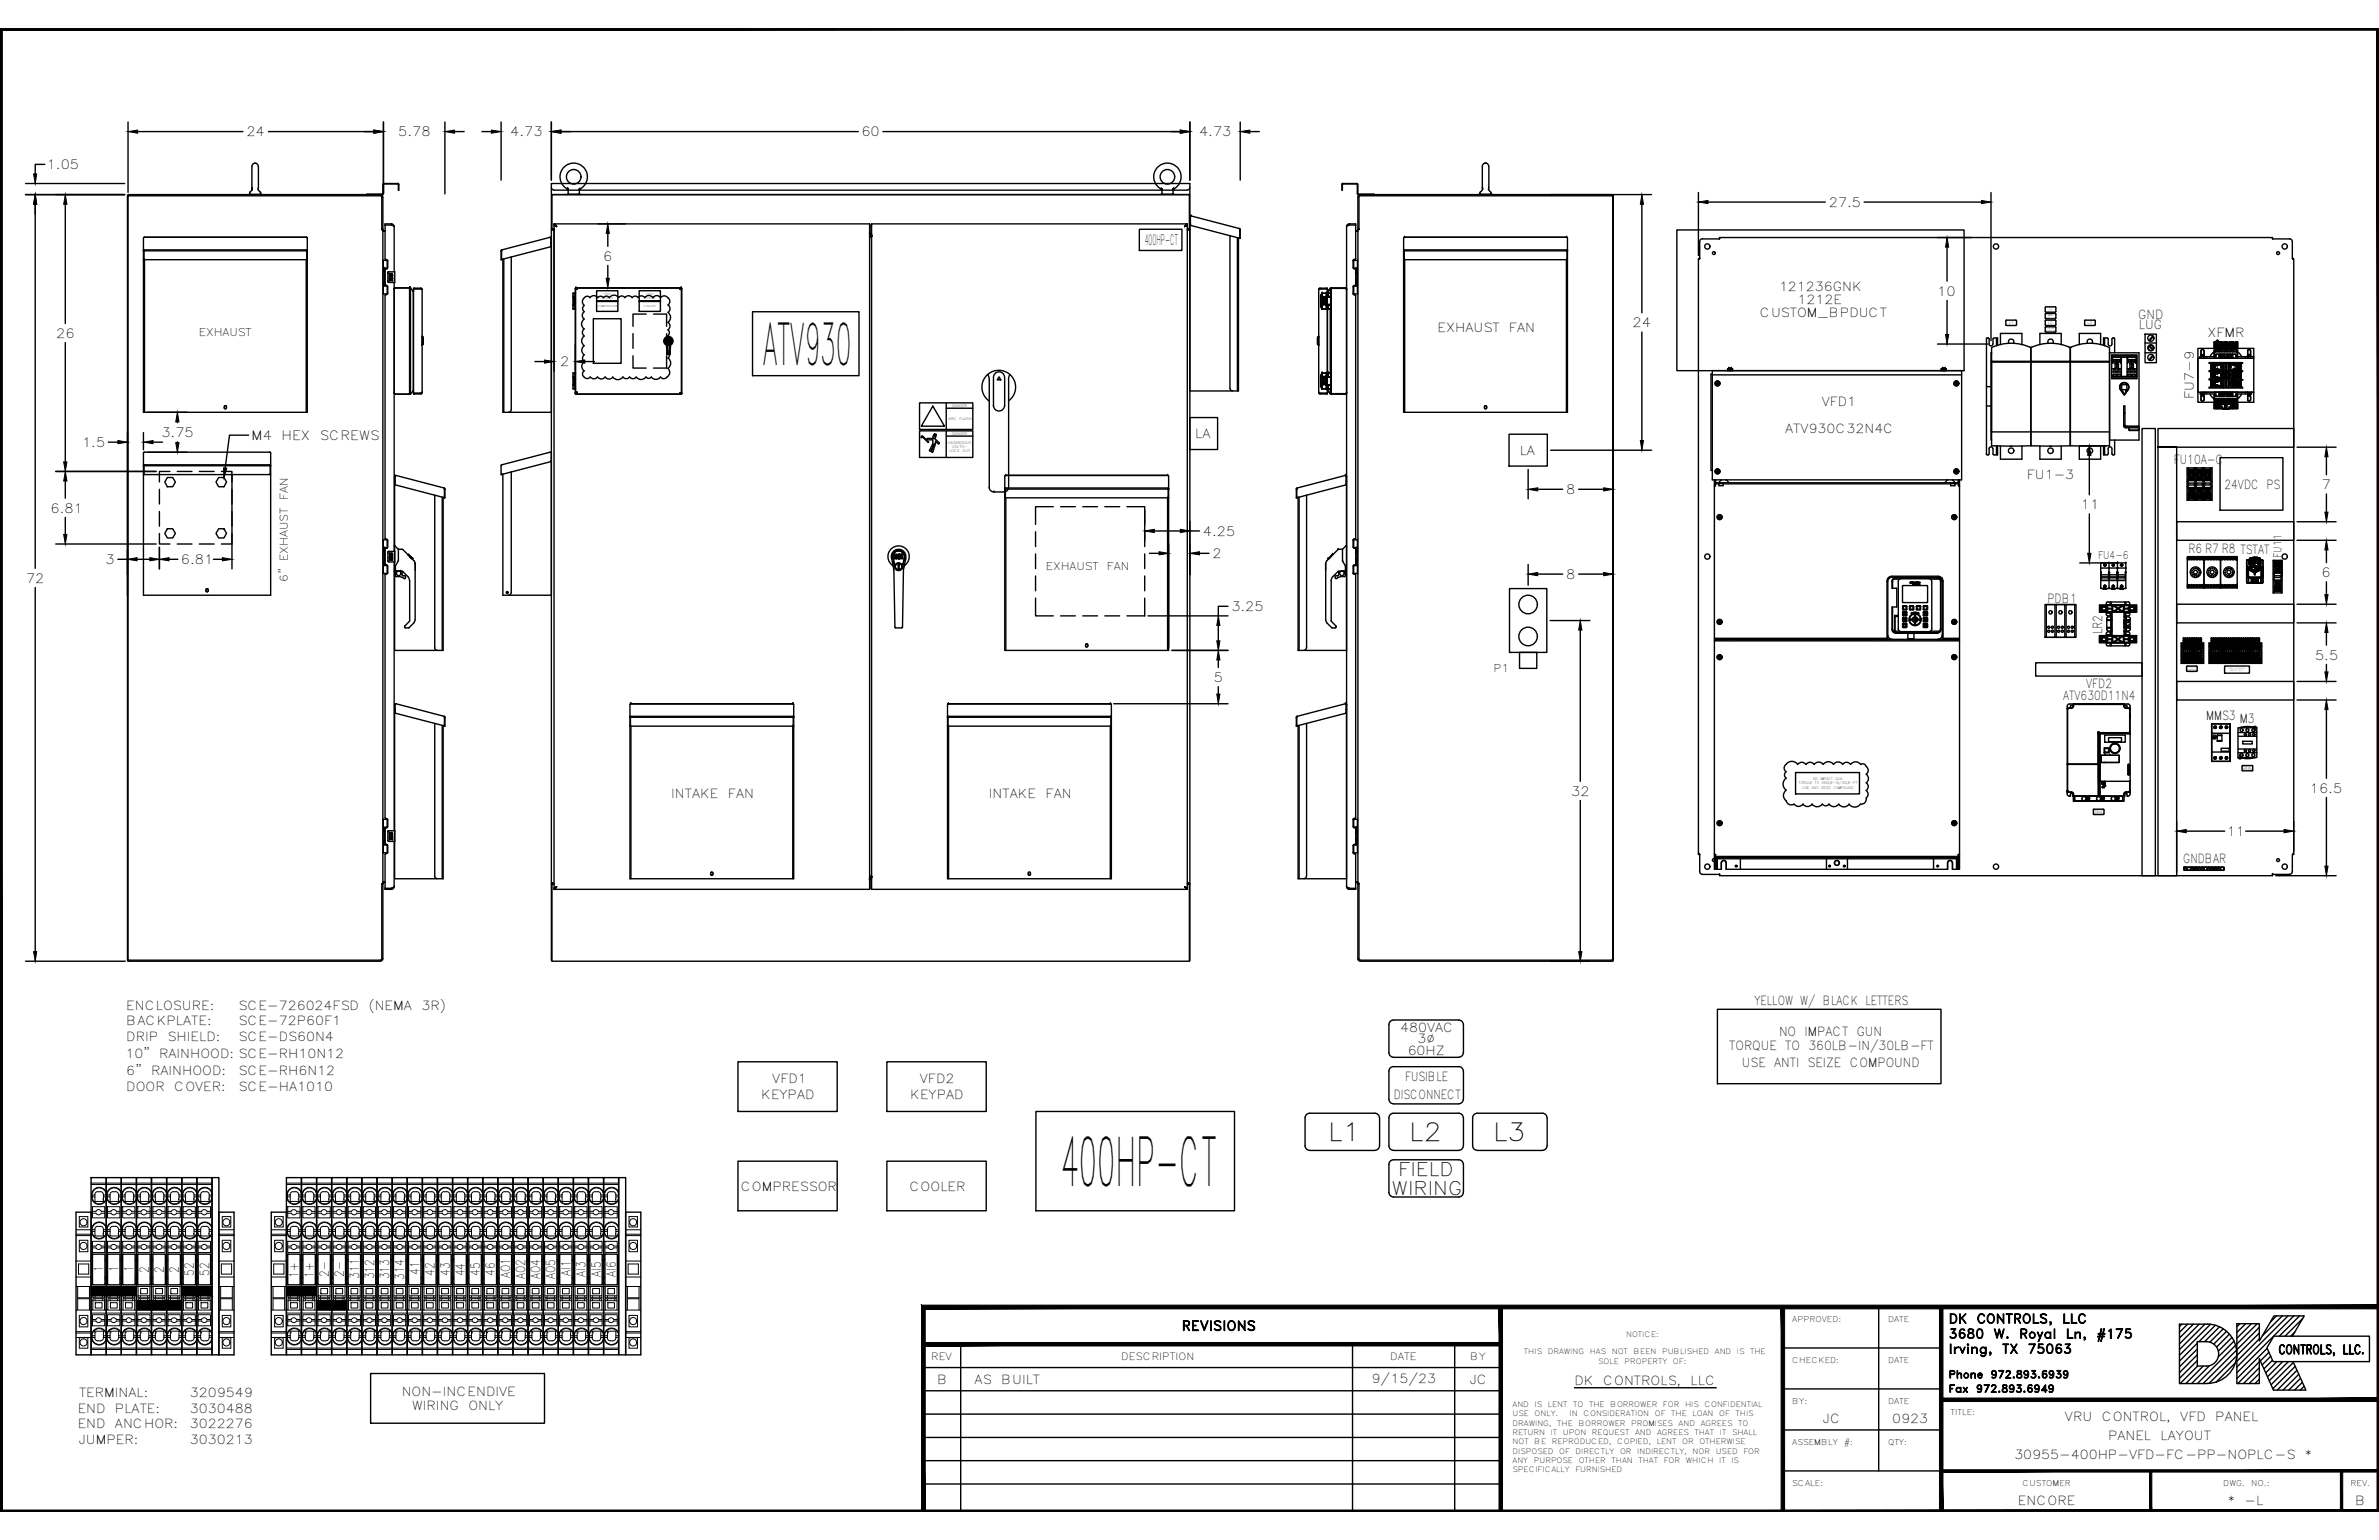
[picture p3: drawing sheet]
<svg xmlns="http://www.w3.org/2000/svg" width="432mm" height="279mm" viewBox="0 0 432 279" stroke-linecap="round" stroke-linejoin="round" font-family="sans-serif">
<defs><g id="words">
<text font-size="12.1" x="192.5" y="215.2">400HP-CT</text>
<text font-size="10.4" x="138.5" y="66.2">ATV930</text>
<g font-size="4.5">
<text x="241.1" y="207">L1</text>
<text x="255.8" y="207">L2</text>
<text x="271" y="207">L3</text>
</g>
<g font-size="3.4">
<text x="253.8" y="213.4">FIELD</text>
<text x="252.6" y="216.7">WIRING</text>
</g>
<text font-size="2.6" x="207.8" y="44.5">400HP-CT</text>
<g font-size="2.3">
<text x="44.7" y="24.7">24</text>
<text x="72.3" y="24.7">5.78</text>
<text x="92.6" y="24.7">4.73</text>
<text x="156.3" y="24.7">60</text>
<text x="217.6" y="24.7">4.73</text>
<text x="8.5" y="30.7">1.05</text>
<text x="331.9" y="37.5">27.5</text>
<text x="109.5" y="47.3">6</text>
<text x="322.9" y="52.7">121236GNK</text>
<text x="351.6" y="53.6">10</text>
<text x="296.3" y="59.4">24</text>
<text x="319.4" y="57.4">CUSTOM_BPDUCT</text>
<text x="326.3" y="55.1">1212E</text>
<text x="388.1" y="57.8">GND</text>
<text x="388.2" y="59.8">LUG</text>
<text x="10.2" y="61.3">26</text>
<text x="260.9" y="60.2">EXHAUST</text>
<text x="273.9" y="60.2">FAN</text>
<text x="400.7" y="61.2">XFMR</text>
<text x="101.7" y="66.5">2</text>
<text x="330.6" y="73.7">VFD1</text>
<text x="398.2" y="72.3" transform="rotate(-90 398.2 72.3)">FU7-9</text>
<text x="14.9" y="81.1">1.5</text>
<text x="29.3" y="79.3">3.75</text>
<text x="45.7" y="79.8">M4</text>
<text x="51.1" y="79.8">HEX</text>
<text x="58.1" y="79.8">SCREWS</text>
<text x="217" y="79.5">LA</text>
<text x="275.8" y="82.5">LA</text>
<text x="324" y="78.5">ATV930C32N4C</text>
<text x="284.3" y="89.6">8</text>
<text x="367.9" y="86.9">FU1-3</text>
<text x="394.6" y="84.2">FU10A-C</text>
<text x="403.8" y="88.6">24VDC PS</text>
<text x="421.4" y="88.8">7</text>
<text x="9.2" y="93">6.81</text>
<text x="377.7" y="92.4">11</text>
<text x="218.3" y="97.2">4.25</text>
<text x="220.1" y="101.3">2</text>
<text x="397.2" y="100.2">R6 R7 R8 TSTAT</text>
<text x="4.7" y="105.7">72</text>
<text x="19.1" y="102.3">3</text>
<text x="32.8" y="102.3">6.81</text>
<text x="284.3" y="105">8</text>
<text x="421.4" y="104.7">6</text>
<text x="223.5" y="110.9">3.25</text>
<text x="371.6" y="109.3">PDB1</text>
<text x="381.6" y="115" transform="rotate(-90 381.6 115)">LR2</text>
<text x="420.2" y="119.7">5.5</text>
<text x="220.3" y="123.7">5</text>
<text x="378.7" y="124.8">VFD2</text>
<text x="374.5" y="127">ATV630D11N4</text>
<text x="400.4" y="130.6">MMS3 M3</text>
<text x="419.2" y="143.8">16.5</text>
<text x="121.8" y="144.8">INTAKE</text>
<text x="132.1" y="144.8">FAN</text>
<text x="179.5" y="144.8">INTAKE</text>
<text x="189.8" y="144.8">FAN</text>
<text x="285.2" y="144.4">32</text>
<text x="404.2" y="151.7">11</text>
<text x="396.3" y="156.6">GNDBAR</text>
<text x="22.9" y="183.2">ENCLOSURE:</text>
<text x="22.9" y="186">BACKPLATE:</text>
<text x="43.3" y="183.2">SCE-726024FSD</text>
<text x="43.3" y="186">SCE-72P60F1</text>
<text x="66.9" y="183.2">(NEMA</text>
<text x="76.5" y="183.2">3R)</text>
<text x="318.4" y="182.4">YELLOW W/ BLACK LETTERS</text>
<text x="22.8" y="191.9">10&quot;</text>
<text x="22.9" y="188.8">DRIP</text>
<text x="28.9" y="191.9">RAINHOOD: SCE-RH10N12</text>
<text x="30.4" y="188.8">SHIELD:</text>
<text x="43.3" y="188.8">SCE-DS60N4</text>
<text x="254.1" y="187.2">480VAC</text>
<text x="255.5" y="191.4">60HZ</text>
<text x="257.3" y="189.3">3∅</text>
<text x="313.8" y="190.6">TORQUE TO 360LB-IN/30LB-FT</text>
<text x="322.9" y="187.9">NO IMPACT GUN</text>
<text x="22.9" y="195.1">6&quot;</text>
<text x="22.9" y="197.9">DOOR</text>
<text x="27.4" y="195.1">RAINHOOD:</text>
<text x="31.6" y="197.9">COVER:</text>
<text x="43.3" y="195.1">SCE-RH6N12</text>
<text x="43.3" y="197.9">SCE-HA1010</text>
<text x="140.2" y="196.6">VFD1</text>
<text x="167" y="196.6">VFD2</text>
<text x="255" y="196">FUSIBLE</text>
<text x="316.2" y="193.5">USE ANTI SEIZE COMPOUND</text>
<text x="138.2" y="199.4">KEYPAD</text>
<text x="165.2" y="199.4">KEYPAD</text>
<text x="253" y="199.4">DISCONNECT</text>
<text x="134.5" y="216">COMPRESSOR</text>
<text x="165.1" y="216">COOLER</text>
<text x="18.8" y="230.8" transform="rotate(-90 18.8 230.8)">1</text>
<text x="21.5" y="230.8" transform="rotate(-90 21.5 230.8)">1</text>
<text x="24.2" y="230.8" transform="rotate(-90 24.2 230.8)">1</text>
<text x="27" y="230.9" transform="rotate(-90 27 230.9)">2</text>
<text x="29.7" y="230.9" transform="rotate(-90 29.7 230.9)">2</text>
<text x="32.5" y="230.9" transform="rotate(-90 32.5 230.9)">2</text>
<text x="35.2" y="231.5" transform="rotate(-90 35.2 231.5)">52</text>
<text x="38" y="231.5" transform="rotate(-90 38 231.5)">52</text>
<text x="54.2" y="231.8" transform="rotate(-90 54.2 231.8)">1+</text>
<text x="56.9" y="231.8" transform="rotate(-90 56.9 231.8)">1+</text>
<text x="59.7" y="231.7" transform="rotate(-90 59.7 231.7)">2-</text>
<text x="62.4" y="231.7" transform="rotate(-90 62.4 231.7)">2-</text>
<text x="65.2" y="232" transform="rotate(-90 65.2 232)">311</text>
<text x="67.9" y="232.1" transform="rotate(-90 67.9 232.1)">312</text>
<text x="70.7" y="232.1" transform="rotate(-90 70.7 232.1)">313</text>
<text x="73.4" y="232.2" transform="rotate(-90 73.4 232.2)">314</text>
<text x="76.1" y="231.4" transform="rotate(-90 76.1 231.4)">41</text>
<text x="78.9" y="231.5" transform="rotate(-90 78.9 231.5)">42</text>
<text x="81.6" y="231.5" transform="rotate(-90 81.6 231.5)">43</text>
<text x="84.3" y="231.6" transform="rotate(-90 84.3 231.6)">44</text>
<text x="87.1" y="231.5" transform="rotate(-90 87.1 231.5)">45</text>
<text x="89.8" y="231.5" transform="rotate(-90 89.8 231.5)">46</text>
<text x="92.6" y="231.9" transform="rotate(-90 92.6 231.9)">AO1</text>
<text x="95.3" y="232.1" transform="rotate(-90 95.3 232.1)">AO2</text>
<text x="98.1" y="232.1" transform="rotate(-90 98.1 232.1)">AO4</text>
<text x="100.8" y="232.1" transform="rotate(-90 100.8 232.1)">AO5</text>
<text x="103.5" y="231.5" transform="rotate(-90 103.5 231.5)">AI1</text>
<text x="106.3" y="231.6" transform="rotate(-90 106.3 231.6)">AI3</text>
<text x="109" y="231.6" transform="rotate(-90 109 231.6)">AI5</text>
<text x="111.8" y="231.6" transform="rotate(-90 111.8 231.6)">AI6</text>
<text x="170.1" y="251.1">B</text>
<text x="176.9" y="251.1">AS</text>
<text x="181.7" y="251.1">BUILT</text>
<text x="249" y="251">9/15/23</text>
<text x="266.8" y="251.1">JC</text>
<text x="285.8" y="251.2">DK</text>
<text x="291" y="251.2">CONTROLS,</text>
<text x="306.9" y="251.2">LLC</text>
<text x="14.1" y="256.3">END</text>
<text x="14.4" y="253.5">TERMINAL:</text>
<text x="20.9" y="256.3">PLATE:</text>
<text x="34.5" y="253.5">3209549</text>
<text x="34.5" y="256.3">3030488</text>
<text x="72.9" y="253.3">NON-INCENDIVE</text>
<text x="74.8" y="255.8">WIRING</text>
<text x="85" y="255.8">ONLY</text>
<text x="374.8" y="257.7">VRU</text>
<text x="381.5" y="257.7">CONTROL,</text>
<text x="395.7" y="257.7">VFD</text>
<text x="402.1" y="257.7">PANEL</text>
<text x="14.1" y="259.2">END</text>
<text x="14.3" y="262">JUMPER:</text>
<text x="20.9" y="259.2">ANCHOR:</text>
<text x="34.5" y="259.2">3022276</text>
<text x="34.5" y="262">3030213</text>
<text x="330.9" y="258.3">JC</text>
<text x="343.5" y="258.3">0923</text>
<text x="382.6" y="261.3">PANEL</text>
<text x="392.2" y="261.3">LAYOUT</text>
<text x="365.6" y="264.6">30955-400HP-VFD-FC-PP-NOPLC-S</text>
<text x="418.4" y="264.6">*</text>
<text x="366.3" y="273.1">ENCORE</text>
<text x="404.4" y="273.1">*</text>
<text x="407.4" y="273.1">-L</text>
<text x="427.5" y="273.1">B</text>
</g>
<g font-size="1.9">
<text x="36.1" y="60.9">EXHAUST</text>
<text x="52.3" y="90.7" transform="rotate(-90 52.3 90.7)">FAN</text>
<text x="52.3" y="101.8" transform="rotate(-90 52.3 101.8)">EXHAUST</text>
<text x="380.8" y="101.4">FU4-6</text>
<text x="414.1" y="101.2" transform="rotate(-90 414.1 101.2)">FU11</text>
<text x="52.3" y="105.6" transform="rotate(-90 52.3 105.6)">6&quot;</text>
<text x="189.8" y="103.4">EXHAUST</text>
<text x="200.9" y="103.4">FAN</text>
<text x="271.1" y="122">P1</text>
</g>
<g font-size="1.8">
<text x="169" y="246.7">REV</text>
<text x="203.5" y="246.7">DESCRIPTION</text>
<text x="252.3" y="246.7">DATE</text>
<text x="266.9" y="246.7">BY</text>
</g>
<g font-size="1.5">
<text x="325.3" y="239.9">APPROVED:</text>
<text x="342.7" y="239.9">DATE</text>
<text x="325.3" y="247.3">CHECKED:</text>
<text x="342.7" y="247.3">DATE</text>
<text x="325.3" y="254.8">BY:</text>
<text x="342.7" y="254.8">DATE</text>
<text x="354" y="256.7">TITLE:</text>
<text x="325.3" y="262.2">ASSEMBLY</text>
<text x="334.7" y="262.2">#:</text>
<text x="342.7" y="262.2">QTY:</text>
<text x="325.3" y="269.6">SCALE:</text>
<text x="367.1" y="269.6">CUSTOMER</text>
<text x="403.5" y="269.6">DWG.</text>
<text x="408.6" y="269.6">NO.:</text>
<text x="426.6" y="269.6">REV.</text>
</g>
<g font-size="1.4">
<text x="276.6" y="245.7">THIS</text>
<text x="280.9" y="245.7">DRAWING</text>
<text x="288.5" y="245.7">HAS</text>
<text x="292.5" y="245.7">NOT</text>
<text x="295.1" y="242.6">NOTICE:</text>
<text x="296.5" y="245.7">BEEN</text>
<text x="301.7" y="245.7">PUBLISHED</text>
<text x="311.3" y="245.7">AND</text>
<text x="315.3" y="245.7">IS</text>
<text x="317.7" y="245.7">THE</text>
<text x="290.1" y="247.4">SOLE</text>
<text x="294.9" y="247.4">PROPERTY</text>
<text x="303.7" y="247.4">OF:</text>
<text x="274.5" y="257">USE</text>
<text x="274.5" y="255.3">AND</text>
<text x="278.5" y="257">ONLY.</text>
<text x="278.5" y="255.3">IS</text>
<text x="280.9" y="255.3">LENT</text>
<text x="284.9" y="257">IN</text>
<text x="285.5" y="255.3">TO</text>
<text x="287.4" y="257">CONSIDERATION</text>
<text x="288.4" y="255.3">THE</text>
<text x="292.3" y="255.3">BORROWER</text>
<text x="300.4" y="257">OF</text>
<text x="301.8" y="255.3">FOR</text>
<text x="303.3" y="257">THE</text>
<text x="305.8" y="255.3">HIS</text>
<text x="307.2" y="257">LOAN</text>
<text x="309.4" y="255.3">CONFIDENTIAL</text>
<text x="312" y="257">OF</text>
<text x="315" y="257">THIS</text>
<text x="274.5" y="263.7">DISPOSED</text>
<text x="274.5" y="262">NOT</text>
<text x="274.5" y="260.3">RETURN</text>
<text x="274.5" y="258.7">DRAWING,</text>
<text x="278.5" y="262">BE</text>
<text x="281.5" y="260.3">IT</text>
<text x="281.7" y="262">REPRODUCED,</text>
<text x="282.7" y="258.7">THE</text>
<text x="283" y="263.7">OF</text>
<text x="283.7" y="260.3">UPON</text>
<text x="286" y="263.7">DIRECTLY</text>
<text x="286.5" y="258.7">BORROWER</text>
<text x="288.9" y="260.3">REQUEST</text>
<text x="293.5" y="262">COPIED,</text>
<text x="294" y="263.7">OR</text>
<text x="296.1" y="258.7">PROMISES</text>
<text x="296.8" y="260.3">AND</text>
<text x="297.2" y="263.7">INDIRECTLY,</text>
<text x="300.7" y="262">LENT</text>
<text x="300.8" y="260.3">AGREES</text>
<text x="304.7" y="258.7">AND</text>
<text x="305.3" y="262">OR</text>
<text x="307.2" y="263.7">NOR</text>
<text x="307.6" y="260.3">THAT</text>
<text x="308.4" y="262">OTHERWISE</text>
<text x="308.7" y="258.7">AGREES</text>
<text x="311.4" y="263.7">USED</text>
<text x="312.2" y="260.3">IT</text>
<text x="314.4" y="260.3">SHALL</text>
<text x="315.5" y="258.7">TO</text>
<text x="316.4" y="263.7">FOR</text>
<text x="274.5" y="267.1">SPECIFICALLY</text>
<text x="274.5" y="265.4">ANY</text>
<text x="278.4" y="265.4">PURPOSE</text>
<text x="285.9" y="267.1">FURNISHED</text>
<text x="286.5" y="265.4">OTHER</text>
<text x="292.5" y="265.4">THAN</text>
<text x="297.4" y="265.4">THAT</text>
<text x="302" y="265.4">FOR</text>
<text x="306" y="265.4">WHICH</text>
<text x="312" y="265.4">IT</text>
<text x="314.3" y="265.4">IS</text>
</g>
<g font-size=".6">
<text x="364.7" y="58.8">L1</text>
<text x="371.8" y="58.8">L2</text>
<text x="378.9" y="58.8">L3</text>
<text x="172.2" y="76.2">ARC</text>
<text x="172.7" y="73.8">DANGER</text>
<text x="174.1" y="76.2">FLASH</text>
<text x="172" y="80.5">HAZARDOUS</text>
<text x="172.3" y="82.1">LOCK</text>
<text x="172.7" y="78.9">DANGER</text>
<text x="172.8" y="81.3">VOLTS-</text>
<text x="174.7" y="82.1">OUT</text>
<text x="326.5" y="142.3">TORQUE TO 360LB-IN/30LB-FT</text>
<text x="327.2" y="143.2">USE ANTI SEIZE COMPOUND</text>
<text x="329.1" y="141.5">NO IMPACT GUN</text>
</g>
<g font-size=".5">
<text x="109.6" y="53.6">VFD1</text>
<text x="117.3" y="53.6">VFD2</text>
<text x="108.4" y="55.7">COMPRESSOR</text>
<text x="109.2" y="54.2">KEYPAD</text>
<text x="116.9" y="55.7">COOLER</text>
<text x="116.9" y="54.2">KEYPAD</text>
<text x="371.3" y="57.8">BREAKER</text>
<text x="371.5" y="59.7">FIELD</text>
<text x="371.7" y="57.3">MAIN</text>
<text x="371.3" y="60.2">WIRING</text>
<text x="397" y="121.8">WIRING</text>
<text x="397.1" y="121.3">FIELD</text>
<text x="407" y="139.8">WIRING</text>
<text x="407.2" y="139.3">FIELD</text>
<text x="380" y="147.7">WIRING</text>
<text x="380.2" y="147.2">FIELD</text>
</g>
<g font-size=".3">
<text x="371.5" y="56">480VAC</text>
<text x="371.7" y="56.6">60HZ</text>
<text x="372" y="56.3">3∅</text>
<text x="397.4" y="118.2" transform="rotate(-90 397.4 118.2)">1</text>
<text x="399.3" y="118.3" transform="rotate(-90 399.3 118.3)">52</text>
<text x="402.4" y="118.3" transform="rotate(-90 402.4 118.3)">2-</text>
<text x="404.8" y="118.3" transform="rotate(-90 404.8 118.3)">41</text>
<text x="405.2" y="118.3" transform="rotate(-90 405.2 118.3)">42</text>
<text x="407.1" y="118.4" transform="rotate(-90 407.1 118.4)">AO1</text>
<text x="407.5" y="118.4" transform="rotate(-90 407.5 118.4)">AO2</text>
<text x="409.5" y="118.3" transform="rotate(-90 409.5 118.3)">AI5</text>
<text x="409.9" y="118.3" transform="rotate(-90 409.9 118.3)">AI6</text>
<text x="404.6" y="121.4">NON-INCENDIVE</text>
<text x="404.9" y="121.8">WIRING</text>
<text x="406.3" y="121.8">ONLY</text>
</g>
</g></defs>
<!-- layer: T -->
<g fill="none" stroke="#000" stroke-width=".25">
<path d="M4.6 35.3h18M4.6 33.3h18M6.4 37.1v66M8.1 29.8h-1.7v1.8M11.9 37.1v21.6M23.2 22.1v12.8M25 23.9h19.1M48.7 23.9h19.2M69.4 35.2h-2.8l2.8 .1M69.6 35.1l-.2 .2M69.6 22.1v13.1M69.7 33.3l-.2 .2-.1 1.7"/>
<path d="M69.7 33.4l-.1 .1M69.7 33.3h2.5M69.7 33.4h2.5M72.2 33.3l.2 .2v1l-.2-1.1M80.8 22.1v13.1M82.5 23.9h1.7M87.5 23.9h1.7M91 22.1v10.6M100.1 33.3h115.9v2h-115.9zM100.1 22.1v10.6M100.1 34v.2l.5 .3h114.9l.2-.1 .3-.4M100.2 35.5h-.1v138.7h.1"/>
<path d="M101.8 23.9h54M103 34.3a2.49 2.49 0 0 1-.8-3.8 2.49 2.49 0 0 1 3.9 0 2.49 2.49 0 0 1-.8 3.8M103 34.3h.1M103 35.3h2.3M103 34.3l.1 .1M103.1 34.4h.1M103.1 34.5h.1M103.1 34.4v.7l.2 .1M105.2 34.5h.1M105.2 34.5l-.1 .6-.1 .1M105.2 34.4h.1M105.2 34.4v.1"/>
<path d="M105.3 34.3h.1M105.3 34.3l-.1 .1M160.3 23.9h53.9M210.7 34.3a2.49 2.49 0 0 1-.7-3.8 2.49 2.49 0 0 1 3.8 0 2.49 2.49 0 0 1-.8 3.8M210.8 34.3h.1M210.8 35.3h2.3M210.8 34.3v.1M210.8 34.4h.1M210.9 34.4h.1M210.9 34.4v.1M210.9 34.5h.1M210.9 35.1l.1 .1"/>
<path d="M210.9 34.5v.6M212.9 34.5h.1M212.9 34.5v.6l-.1 .1M212.9 34.4h.1M213 34.4h.1M213 34.4h-.1M213 34.4l-.1 .1M213 34.3h.1M213 34.3v.1M213.1 34.3h.1M215.9 35.5v138.7M216 22.1v10.6"/>
<path d="M225.1 22.1v10.6M226.8 23.9h1.8M243.6 33.5v1v-1M243.7 33.3l-.2 .2M243.7 33.4l-.1 .1M243.7 33.3h2.6M243.7 33.4h2.6M246.3 33.4l.1 1.7 .1 .2h53.3M246.3 33.3l.1 .2M246.4 35.1l3 .2M246.5 33.5v1.6M246.5 35.8v5.8"/>
<path d="M246.9 35.5l-.2 .2-.1 5.9M246.9 35.5h45.9v138.7h-45.9l-.2-.2-.1-13.6M246.9 35.3l-.4 .2-.1 .3M268.5 35.3h2.3M268.7 34.8l-.1 .2 .1 .2M269.1 34.4h.1M269.1 34.2h.1M269.1 34.2v.2M269.1 34.4l-.4 .4M269.5 29.6l-.4 .3-.1 .3 .1 4M269.5 29.6h.1M269.6 29.6h.2"/>
<path d="M269.8 29.6l.2 .1 .2 .5v4M270.2 34.4l.4 .5v.2l-.1 .1M270.2 34.2v.2M292.6 35.5l.1 .1M292.7 35.3v.2M292.7 35.6v138.5M298 37.1v19.6M308.3 34.9v11.5M310 36.7h21.3M338.3 36.7h21.3M361.4 34.9v26.9M100.2 41.5l.1 .1"/>
<path d="M100.2 41.5v-6.2h115.7v6.2M100.2 41.7h.1M100.2 41.7h.4M100.3 41.6l.1 .1M100.3 41.6h-.2l.1 .1M100.3 41.6h.1M100.3 41.6h.3M100.4 41.7h.1M100.6 40.8v120.6M100.6 40.6l.4 .5M100.6 40.8l.4 .3M100.6 40.6v.2"/>
<path d="M100.6 41.4v26M100.6 40.6h57.2v1.8M100.8 40.9l.2 .2M104 56v.1M104 53.9h.2v1.5h-.2M104 53.2h.1M104 56.1h.5M104 53.2h.5M104.2 53.2l.1 2.9M104.3 53.2h-.1M104.4 52.3l.1 .1M104.4 52.3v.9"/>
<path d="M104.4 56.1v11.6M104.4 52.3h.1M104.5 52.4v19.1M104.5 52.3l.2 .2M104.5 52.4l.2 .1M104.5 52.4h.1M104.5 52.3v.1M104.5 52.3h19.2M104.5 52.2h.1M104.5 52.2h19.1M104.6 52.4l.1 .1M107.7 57.8h5v8.1h-5z"/>
<path d="M108.3 52.7h3.8v2h-3.8zM108.3 54.6h3.8v1.9h-3.8zM110.3 42.4v2.3M110.3 48.2v2.3M110.6 54a1.05 1.05 0 0 1 1.7 0 .66 .66 0 0 1 1.1 0 .82 .82 0 0 1 1.3 0l.6-.3 .5 .3a.72 .72 0 0 1 1.2 0 .91 .91 0 0 1 1.5 0M110.6 54l-.5-.3-.6 .3-.5-.3-.5 .3a.88 .88 0 0 0-1.4 0l-.2-.1a.92 .92 0 0 0-1 .4 .92 .92 0 0 0 .1 1.1 .71 .71 0 0 0 0 1.2 .83 .83 0 0 0 0 1.3 1.06 1.06 0 0 0 0 1.8 .79 .79 0 0 0 0 1.3M116 52.7h3.9v2h-3.9zM116 54.6h3.9v1.9h-3.9zM118.5 54a.86 .86 0 0 1 1.4 0 .95 .95 0 0 1 1.3 0 .95 .95 0 0 1 0 1.3 .81 .81 0 0 1 0 1.4 1.1 1.1 0 0 1 0 1.8M121.2 58.5a.84 .84 0 0 1 0 1.3l.3 .6-.3 .5M123.5 52.4l-.1 .1M123.6 52.2h.1"/>
<path d="M123.6 52.4h.1M123.7 52.4l-.3 .1M123.7 52.3h.1M123.7 52.3l-.3 .2M123.7 52.4h.1M123.7 52.4v19.1M123.7 52.3v.1M123.7 52.3v19.1M136.6 56.6h19.3v11.6h-19.3zM157.8 42.4h.1M157.8 42.4v117M157.8 42.9h.1"/>
<path d="M157.8 42.6h.1M157.8 42.4h.4M157.8 40.8h.4M157.9 42.9h.1M157.9 42.9l.2 .1zM157.9 42.6h.1M157.9 40.8v2h.3M158.2 42.8h.1M158.2 42.9h.1M158.2 42.8v.1M158.2 42.9v116.2M206.8 41.6h7.7v3.8h-7.7z"/>
<path d="M215 41.1l.3-.2zM215.3 40.9h.1M215.3 40.9l.2-.1-.5 .3M215.5 40.6l-.5 .5M215.5 40.6v120.8M215.5 40.6h-57.3v2.2M215.5 41.7h.3M215.5 41.6h.3M215.7 41.7h.1M215.8 41.6h.2l-.2 .1M215.8 41.6l-.1 .1M215.8 41.6h.1"/>
<path d="M215.8 41.7h.1M215.9 41.5l-.2 .1M244.4 41.1v119.8l.3 .2M244.7 40.9l-.3 .2M244.9 40.6l-.4 .3-.1 .2M244.9 40.8l-.2 .1M244.9 40.8h1.2M244.9 40.6h1.2v6.3M244.9 40.6v.2M245.6 48.5l.2 .3M245.6 53.2l.2 .3M245.6 47.3v1.2"/>
<path d="M245.6 53.3h.9M245.6 47.2h.9M245.7 47.2v1.5M245.7 51.8v1.5M245.7 48.7h.4M245.8 47.1l-.2 .2M245.8 51.8l-.2 .2v1.3M245.8 48.8l.3 .1M245.8 53.5l.3 .1M246 40.8l.1 .1M246 51.7l.1 .2h-.4M246.1 49.5h.1"/>
<path d="M246.1 46.9l-.3 .2M246.1 48.9v2.8l-.3 .1M246.1 53.6v44.1l-.3 .1M246.1 42h.4M246.1 41.9h.1M246.1 48.7v.1M246.1 51.8v.1M246.1 51.9h.1M246.1 51h.1M246.1 49.6h.1M246.1 48.7h.1M246.1 48.7l.2 .4-.2 .5"/>
<path d="M246.1 51l.2 .4-.2 .5M246.1 49.5v1.5M246.1 48.7l-.1 .1M246.1 51v.1M246.2 48.9v.5M246.2 51.2v.4M246.4 47.2v6.1M246.6 41.6l-.1 .1v118.6h.1M246.6 41.6h.1M246.7 41.6h-.2l-.3 .3M304.4 41.7h52.1v25.5h-52.1zM308.4 47h.1"/>
<path d="M308.4 47h-.1v108h.1M308.5 46.9h.1M308.5 46.9l-.1 .1M308.5 43.8v3.1M309 43.3l-.4 .3-.1 .2M312.1 43.3h.1M312.1 43.3h-3.1M312.1 43.3v-.2h100.4v.2M353.4 44.8v6.2M353.4 54.5v6.2M364.1 58.9l.1 .1 1.7 .1 .1-.2M364.1 58.9v-.7l.1-.1h1.8v.8"/>
<path d="M371.2 58.9l.1 .1 1.7 .1 .1-.2M371.2 55.8l.1-.1h1.7l.1 .1M371.2 58.9v-.7l.1-.1h1.8v.8M371.2 55.8l.1 .8h1.7l.1-.8M371.3 59.3h1.8v.9h-1.8zM371.3 57.8l-.1-.1 .1-.8h1.7l.1 .8-.1 .1M371.3 57.8h1.7M378.4 58.9l.1 .1 1.7 .1 .1-.2M378.4 58.2l.1-.1h1.7l.1 .1v.7M378.4 58.2v.7M412.5 43.3h3.1M412.5 43.3h.1"/>
<path d="M415.6 43.3l.4 .3 .1 .2M416.1 43.8l.1 3.2M416.2 47h.1v108h-.1M416.2 47h.1M11.9 62.2v21.6M23.1 78.5v29.6M26 78.5v3.1M26.6 74.8h7.3M32.2 76.5v.2M45.1 79h-3.4l-.8 5.9M97.1 65.6h1.7M104 70.5h.1"/>
<path d="M104 68.4h.2v1.5l-.2-.1M104 68.4h.2M104 67.7h.1M104 70.6h.5M104 67.7h.5M104.3 67.7v2.8M104.4 71.4h.1M104.4 70.6v.8M104.5 71.5h.1M104.5 71.4h.1M104.5 71.4h-.1M104.5 71.5h19.2"/>
<path d="M104.5 71.5h19.1M104.7 71.2l-.2 .3M104.7 71.2l-.2 .2M104.7 71.2h.1M104.7 71.2l-.1 .1M106 67.3a.69 .69 0 0 0 0 1.1M106 61a1.09 1.09 0 0 0 0 1.7 .99 .99 0 0 0 0 1.7 .76 .76 0 0 0 0 1.2 1.03 1.03 0 0 0 0 1.7M106.2 65.6h1.7M109.8 68.4a.86 .86 0 0 1-1.4 0 .79 .79 0 0 1-1.3 0 .67 .67 0 0 1-1.1 0M109.9 68.4a.84 .84 0 0 0 1.3 0M111.2 68.4a1.15 1.15 0 0 0 1.9 0 .73 .73 0 0 0 1.2 0M118.2 68.4l-.5 .2-.5-.2a1.07 1.07 0 0 1-1.7 0 .74 .74 0 0 1-1.2 0"/>
<path d="M120.9 62.4h.1M121 62.4a.65 .65 0 0 1-.2-.9 .65 .65 0 0 1 1 0 .65 .65 0 0 1-.2 .9M121 62.5a.69 .69 0 0 1-.2-1.1 .69 .69 0 0 1 1.1 0 .69 .69 0 0 1-.3 1.1M121 62.3l-.1 .1M121 62.7a.84 .84 0 0 1-.4-1.3 .84 .84 0 0 1 1.4 0 .84 .84 0 0 1-.4 1.3M121 62.5h.2v1.5M121 64.2l.1 .1M121 62.5v1.7M121.1 68.4a.71 .71 0 0 1-1.2 0 1.02 1.02 0 0 1-1.7 0M121.1 63.8h.5v.1M121.1 63.8v.1M121.1 63.9l.1 .1"/>
<path d="M121.1 63.9l-.1 .3M121.1 62.3l.1 .1M121.1 62.3h.1M121.1 62.4l.1 .1M121.2 64l-.1 .3M121.2 62.4h.1M121.2 62h.1M121.2 61.6l-.1 .2 .1 .2M121.2 61.5h.2v.5h-.2M121.2 62a1.09 1.09 0 0 1 0 1.8 .7 .7 0 0 1 0 1.1 1.15 1.15 0 0 1 0 1.9 .97 .97 0 0 1-.1 1.6M121.2 61.6h.1M121.2 60.9a.69 .69 0 0 1 0 1.1"/>
<path d="M121.2 61.7v.1M121.3 61.4v.9M121.3 61.9h.1M121.3 61.6h.1M121.3 61.8h.1M121.3 61.6l.2 .2-.2 .2M121.3 61.6l.1 .1M121.4 61.4v.9M121.4 61.8v.1M121.4 62h.1M121.4 62h-.2M121.4 62.4h.1"/>
<path d="M121.5 62.5v1.8M121.5 62.5h.1M121.5 61.4h.1M121.5 62.4h.1M121.5 62.4v.1M121.6 62.3l-.2 .1M121.6 62.3h.1M121.6 63.9l-.4 .1M121.6 62.5a.64 .64 0 0 0 .2-1 .64 .64 0 0 0-1 .1 .64 .64 0 0 0 .3 .9v1.3M121.6 63.9v.3M121.6 64.2l-.1 .1h-.4M121.6 62.5v1.7"/>
<path d="M121.6 62.3l.1 .1M121.7 62.4a.63 .63 0 0 0 0-1 .63 .63 0 0 0-1 .2 .63 .63 0 0 0 .3 .9M121.7 62.4l-.1 .1M123.4 71.2l.3 .2M123.4 71.2l.1 .1M123.4 71.2l.3 .3M123.6 71.5h.1M123.6 71.4h.1M123.7 71.4h.1M166.9 73.1h9.7v4.8h-9.7zM166.9 78.2h9.7v4.8h-9.7zM167.5 79.2h-.3v.2l.2-.2 1.1 1-1-1"/>
<path d="M168.4 79.8h.9v.7l-.6 1.2M169.3 73.7l2.1 3.6h-4.2zM169.4 79l.5 .1zM169.5 79l.1-.3 .4 .1-.2 .3M169.7 79.6l-1.3-.1-.2 .2 .1 .1M169.7 79.6l.8 .8-.2 .1-.5-.5v.5l-.5 1.5-.1 .1-.1-.2M171.7 73.1v4.8M171.7 78.2v4.8M171.7 79.1h4.9M171.7 74.1h4.9M179.3 67.9l.3 1v19.6M180.3 68.5a1.01 1.01 0 0 1 1-1 1.01 1.01 0 0 1 1 1"/>
<path d="M180.3 73.6a1.01 1.01 0 0 0 1 1 1.01 1.01 0 0 0 1-1M180.3 68.5v5.2M181.3 68.4l.4 .5h-.7zM182.4 68.5v5.2M183.1 72.7a3.1 3.1 0 0 0 .5-4.5 3.1 3.1 0 0 0-4.6 0 3.1 3.1 0 0 0 .5 4.6M183.1 68.9v19.5a.88 .88 0 0 1-.9 .9M183.3 67.9l-.3 1M216 75.8h5v5.8h-5zM273.9 78.8h6.9v5.8h-6.9zM298 60.2v19.7M310.8 67.9h-.2v17.4h.2M310.8 67.2h45.2v19.9h-45.2z"/>
<path d="M310.8 68h45.2M311.6 69.5v.1M311.7 69.3l.3 .3-.3 .2v-.2h-.2l.2-.1zM311.7 69.7h.1M311.7 69.4h.1M311.9 69.5v.1M313.6 67v.2M313.6 67.1h.9M313.6 67h.9M313.6 66.9v.1M313.6 66.9h.9M313.8 66.8h.1"/>
<path d="M313.8 66.8l-.2 .1M313.8 66.8h.3M314 67.1v.1M314.1 66.8h.1M314.1 66.8l.4 .1M314.3 66.8h.1M314.4 66.9l.1 .1M314.5 67v.2M351.7 62.4h9.1M352.3 67h1v.2M352.3 67l.1 .2M352.3 67.1h1"/>
<path d="M352.4 66.9l-.1 .1M352.4 66.9h.9M352.6 66.8l-.2 .1M352.6 66.8h.4M352.6 66.8h.1M352.8 67.1v.1M353 66.8l.2 .2M353 66.8h.1M355 69.5l-.2 .1h.2M355 69.3l.2 .2-.2 .3zM355 69.7h.1M355 69.4h.1"/>
<path d="M355.2 69.6h.1M355.2 69.5h.1M355.3 69.5v.1M360.5 61.5l.2-.2 .3 .2v.9M360.6 61.5v20.9M360.6 73.7h.8M360.6 70.1h.8M361 62.4a.35 .35 0 0 0 .4 .4 .35 .35 0 0 0 .3-.4M361.4 78.3h.1M361.4 65.6h14.3M361.5 78.4h21.4M361.5 65.4h.1"/>
<path d="M361.5 63.1a8.5 8.5 0 0 1 7.1 0v17.8h-3.6h-3.5zM361.5 64h-.1v15.8h.1M361.5 65.7h14.2M361.7 62.4v-.9l.2-.2h.7v1.4M362.4 61.3v1.4M362.4 61.7h.2M363.1 62.5v-2h3.9v2M365.4 62.3a.5 .5 0 0 0 0-.7 .5 .5 0 0 0-.7 0 .5 .5 0 0 0-.1 .7M368.4 63h.4M368.6 65.4h.1M368.6 63.1a8.5 8.5 0 0 1 7.1 0v17.8h-3.5h-3.6zM370.2 62.5v-2h3.9v2"/>
<path d="M372.6 62.3a.5 .5 0 0 0-.1-.7 .5 .5 0 0 0-.7 0 .5 .5 0 0 0 0 .7M375.6 63h.3M375.7 65.4h.1M375.8 63.1a8.5 8.5 0 0 1 7.1 0v17.8h-3.6h-3.5v-17.8M375.8 65.7h7.1M375.8 65.6h7.1M377.4 62.5v-2h3.9v2M379.7 62.3a.5 .5 0 0 0 0-.7 .5 .5 0 0 0-.7 0 .5 .5 0 0 0-.1 .7M381.8 61.7h.2M382 61.3v1.4M382.6 62.4a.35 .35 0 0 0 .4 .4 .35 .35 0 0 0 .3-.4M382.7 62.4v-.9l-.2-.2h-.7v1.4"/>
<path d="M382.9 64h5.3v15.8h-5.3M382.9 65.4h.1M383.3 66.9h1.7M383.3 68.2h.3M383.3 64.4h4.6v4.3h-4.6zM383.3 68.6h4.6M383.3 68.3h4.6M383.3 64.8h4.6M383.3 64.5h4.6M383.4 64.8h1.6v.4h-1.6zM383.5 65.6h.7v.3h.1v-.5h.1v.2M383.5 67.3h.7v.2h-.7z"/>
<path d="M383.5 65.7h.7M383.6 67.9h.5M383.6 67.9h.5v.3h-.5zM383.6 66.9v.2h.4v-.2M383.6 65.6v-.2h-.1v.5h-.2M383.8 61.5l-.1-.2-.4 .2v.9M383.8 61.5v2.5M383.8 79.8v2.6M383.9 65.9h.2v.9h-.2zM383.9 66.8h.2M383.9 66h.2M383.9 65.6v-.2h.2v.2"/>
<path d="M384.1 68.2h.2M384.3 65.9h.2v.9h-.2zM384.3 66.8h.2M384.3 66h.2M384.3 65.6h.6v.3h.1M384.3 65.7h.6M384.3 67.9h.6M384.3 67.9h.6v.3h-.6zM384.4 66.9v.2h.4v-.2M384.7 65.6v-.2h.2v.2M384.9 68.2h.1M384.9 70.7l.6 .9"/>
<path d="M384.9 70.8a.84 .84 0 0 1 .1-1.2 .84 .84 0 0 1 1.1 0 .84 .84 0 0 1 .1 1.2M385 64.8h1.1v3.5h-1.1zM385 67.3h-.7v.2h.7M385.1 69.8h.9v.9h-.9zM385.2 71a.36 .36 0 0 0 .3 .4 .36 .36 0 0 0 .4-.3M385.2 71a.84 .84 0 0 1-.3-1.3 .84 .84 0 0 1 1.3 0 .84 .84 0 0 1-.3 1.3M385.2 71h.1M385.2 71v.1M385.2 71.1h.1M385.5 77.2l.3 .1M385.5 77.1h.2M385.5 75h.2"/>
<path d="M385.5 74.8h.2M385.5 71.6h.1M385.8 77.4l-.1-.1v-3.6h-.2v3.7l.3 .2h2.4M385.8 77.4h.6v.6l.1 .1M385.8 77.3h2.4M385.8 77.3v.1M385.9 71.1h.1M385.9 71a.8 .8 0 0 0 .2-1.3 .8 .8 0 0 0-1.2 .1 .8 .8 0 0 0 .4 1.2v.1M385.9 71.1a.31 .31 0 0 1-.3 .3 .31 .31 0 0 1-.3-.3M385.9 71l-.1 .1M385.9 71h.1M385.9 71v.1"/>
<path d="M386 71h.1M386 71l-.1 .1M386.1 66.9h1.7M386.1 68.2h.1M386.1 67.3h.7v.2h-.7M386.2 64.8h1.5v.4h-1.5zM386.2 65.7h.6M386.2 67.9h.6M386.2 67.9h.6v.3h-.6zM386.2 65.6v-.2h.2v.2M386.2 70.7l-.6 .9M386.4 66.9v.2h.3v-.2"/>
<path d="M386.4 77.9l.1 .1M386.4 77.4h1.8M386.5 78v.1M386.5 78.1h1.6M386.5 78h1.6M386.6 65.9h.2v.9h-.2zM386.6 66.8h.2M386.6 66h.2M386.7 65.6v-.2h.1v.2h-.6v.3h-.1M386.8 68.2h.2M386.8 65.6v.3h.2v-.3h.6M386.9 67.3h.7v.2h-.7z"/>
<path d="M387 65.7h.6M387 67.9h.5M387 67.9h.5v.3h-.5zM387 65.9h.2v.9h-.2zM387 66.8h.2M387 66h.2M387 65.6v-.2h.2v.2M387.1 66.9v.2h.4v-.2M387.5 65.6v-.2h.1v.5h.2M387.5 68.2h.3M387.8 65.6h.1M387.8 64.8v3.5"/>
<path d="M388.1 78v.1M388.2 78l-.1 .1M388.2 77.9l-.1 .1M388.8 77.7h2.4v81.2h-2.4zM389.3 60.6h2.1v5.2h-2.1zM389.3 64h2.1M389.3 62.2h2.1M390 62.8l.7 .6M390.1 62.8l.7 .5M390.8 64.4l-.8 .9M390.8 60.9l-.8 .9M390.9 64.5l-.8 .9"/>
<path d="M390.9 61l-.8 .8M391.7 77.7h24.6v3.4h-24.6h3.4v77.8h-3.4zM403.8 69.9h.4M403.8 67h.4M403.8 66.7h.4M403.8 66.5h.4M403.8 66.2h.4M403.8 68.2h.4M403.8 67.9h.1M403.8 69.6h.4M403.8 69.4h.4M403.8 69.1h.4"/>
<path d="M403.9 70.1h.2M404.1 67.9h.1M406.8 66.5h.1M407 68.9h.1M409.1 65h-10.2v6.2h10.2M10.1 85.5h18.2M10.1 98.7h18.2M11.9 87.3v3.1M11.9 93.9v3.1M19.7 80.2h1.7M26.8 82h7.1M27.8 80.2h1.7"/>
<path d="M28.9 96.8v1.9h1.9M28.9 88.8v2.6M28.9 92.8v2.7M28.9 99.3v3.9M30.4 95.9h.9l.5 .9-.5 .8h-.9l-.5-.8zM30.4 86.6h.9l.5 .9-.5 .8h-.9l-.5-.8zM30.8 85.5h-1.9v1.9M32.2 85.5h2.6M32.2 98.7h2.6M32.2 80.2v.1M36.2 85.5h2.7M36.2 98.7h2.7"/>
<path d="M39.7 95.9h.9l.5 .9-.5 .8h-.9l-.5-.8zM39.7 86.6h.9l.5 .9-.5 .8h-.9l-.5-.8zM40.2 85.5h1.9v1.9M40.2 98.7h1.9M42.1 86.1v17.1M168.7 81.7l.1 .1h.1M169.5 80.5l-.6 1.3M169.6 80.5l-.5 1.4M179.5 88.4a.88 .88 0 0 0 .9 .9M180.4 89.3h.1M180.4 89.3h1.8M188 96.5v2.7"/>
<path d="M191.2 91.9h-3.2v3.2M192.5 91.9h2.7M196.5 91.9h2.7M200.5 91.9h2.7M204.6 91.9h3.2v3.2M207.8 92.5v6.7M209.5 96.3h4.7M212.1 98.7v18.7M216 96.3h1.7M242.9 99.7l-2.1 2-.2 .4v10.5l1.2 1.3h.6l.1-.1M242.9 99.7h.1M243.7 99.6l-.1 .1"/>
<path d="M243.7 99.7h-.8M243.7 99.7v2.1M244.2 99.1l-.5 .6M244.4 99.1h-.2M245.6 97.9h.9M245.7 99.4h.4M245.7 97.9v1.5M245.8 97.8l-.2 .2v1.2l.2 .3M245.8 99.5l.3 .1v2.8l-.3 .1M246.1 99.4h.1M246.1 99.4l.2 .4-.2 .5M246.1 99.4l-.1 .1"/>
<path d="M246.2 99.6v.5M246.4 97.9v6.1M277.4 85.2v5.3M279.1 88.8h4.5M281.5 81.7h18.3M286.5 88.8h4.6M311.2 87.1v70.6h1.2v-1.1a.43 .43 0 0 1 .5-.5 .43 .43 0 0 1 .4 .5M311.2 87.4h.1M311.3 87.1v1l-.1 .2M311.4 87.8h44.1M311.4 87.1v.5M311.6 85.5v.1"/>
<path d="M311.7 85.3l.3 .2-.2 .3-.3-.2zM311.7 85.4h.1M311.7 85.7h.1M311.9 85.5v.1M312.1 93.6h.1M312.1 93.7l.2 .1-.1 .2-.2-.1zM312.1 93.6l-.1 .2h-.1v.1h.1M312.1 94h.1M312.2 93.6v.1l.2 .1M312.2 93.9h.2M312.3 93.8v.1M312.4 87.1l-.4 .5v.5h.8v-.5"/>
<path d="M312.4 87.1h.1M313.3 87.1l.4 .5M353.5 87.1l-.4 .5M353.5 87.1h.1M354.4 87.1l.4 .5v.5h-.7v-.5M354.5 93.8l.3-.1 .1 .2-.3 .1zM354.6 93.8v.1M354.6 93.6h.2M354.6 94h.2M354.6 93.6v.1M354.8 93.6v.1M354.8 93.8v.1"/>
<path d="M355 85.5h-.2l.2 .1M355 85.3l.2 .2-.1 .3-.1-.2zM355 85.4h.1M355 85.7h.1M355.2 85.6h.1M355.2 85.5h.1M355.3 85.5v.1M355.4 87.1v.5M355.5 87.6h-44.1v.5h-.2M355.5 88.1h.2M355.5 87.1v1M355.5 87.4h.2"/>
<path d="M355.5 88.1l.2 .2M355.7 87.1v70.6h-1.3v-1.1M361 81.4a.35 .35 0 0 1 .4-.3 .35 .35 0 0 1 .3 .3M361 81.4v1l-.3 .1-.2-.1M362.4 80.9v1.6M362.4 82.2h.2M362.6 80.9v1.6h-.7l-.2-.1v-1M363.1 80.9v2.4h3.9v-2.4M364.9 80.9h.3M368.6 80.8h.1M370.2 80.9v2.4h3.9v-2.4M372 80.9h.3"/>
<path d="M375.7 80.8h.1M377.4 80.9v2.4h3.9v-2.4M377.5 80.9h4.8M379.2 80.9h.3M379.2 82.6v7.2M379.2 93.2v7.2M381.8 80.9v1.6h.7l.2-.1v-1M381.8 82.2h.2M382 80.9v1.6M382.6 81.4a.35 .35 0 0 1 .4-.3 .35 .35 0 0 1 .3 .3M383.3 81.4v1l.4 .1 .1-.1M395.1 94.7h21.2v3.3h-21.2z"/>
<path d="M397 84.9h4.5v5.9h-4.5zM397 87.4h.1M397 88.3h.1M397.1 88.5h1.3M397.1 88.6h1.3M397.1 90.5h1.3M397.1 90.4h.1M397.1 89.8h.1M397.1 89.7h1.3M397.1 86h1.3M397.1 85.9h.1M397.1 87.1h1.3"/>
<path d="M397.1 87.2h1.3M397.1 85.1l.2 .1M397.1 84.9v5.9M397.2 85.9v.1M397.2 89.7v.8M397.3 86h.1M397.3 89.7h.1M397.3 90.5h.1M397.3 90.2v.1M397.3 90.2h.1M397.3 89.9h.1M397.3 85.2h1"/>
<path d="M397.3 87.1h.1M397.3 85.2l-.1 .7M397.3 89.9v.3M397.3 85.9v.1M397.3 85.2h-.2M397.3 86v.2h.3v.4h-.2l-.1 .5M397.3 89.8v.1M397.3 89.7v.8M397.3 85.2v1M397.3 87.7l-.1 .1 .1 .2M397.3 90.4h.9M397.3 86.9v.2h.9v-.2"/>
<path d="M397.3 88h.9M397.3 87.7h.9M397.3 88.6v.8h.4v-.1h-.2v-.7M397.3 85.3l.2 .1M397.3 89.6v.9M397.4 88.6h.1M397.4 89.4h.1M397.4 88.6v.8M397.4 89.6l.1 .3M397.4 86.7l.2 .1-.2-.1-.1 .4M397.4 86.6v.1M397.4 86.2v.5"/>
<path d="M397.4 86h-.1v1.1M397.4 89.4l.1 .1M397.5 85.8l-.2 .1M397.5 90.3l-.2 .1M397.5 88.6h-.1M397.5 86.2v.6M397.5 89.6l.1 .2M397.5 86.1l-.1 .1M397.5 86.8v.3M397.5 89.5v.1M397.5 88.8l.3-.1 .2 .1M397.5 89.1l.3 .1 .2-.1"/>
<path d="M397.6 85.3l-.2-.1-.1 .7h.3M397.6 86.2h.1M397.6 87h.4M397.6 86.3v.2M397.6 86.8v.3M397.6 88.6v.7M397.6 86.5v.1M397.6 90.4l-.2 .1M397.6 86.5h.3M397.6 89h.1M397.6 86.7l.1 .1M397.7 89h.1"/>
<path d="M397.7 86.7h.1M397.7 88.9h-.1M397.7 86.6l-.1 .1M397.7 85.8h.1M397.7 85.4h.1M397.7 85.2v.3h-.1l.1 .1v.3M397.7 88.8h.1M397.7 89.1h.1M397.7 86.6h.1M397.7 88.9h.1M397.7 86.8h.1M397.7 90.3h.1"/>
<path d="M397.7 89.9h.1M397.7 89.7v.3h-.1l.1 .1v.3M397.8 86.8h-.1M397.8 86.8h.1M397.8 85.2v.3h.2l-.2 .1v.3M397.8 88.9h.1M397.8 89.1h.1M397.8 86.6h.1M397.8 89.7v.3h.2l-.2 .4M397.8 86.6l.1 .1M397.9 89h-.1M397.9 86.7l-.1 .1"/>
<path d="M397.9 89h.1M397.9 86.7h.1M397.9 86.2l.1 .3-.1 .4h-.3v-.4M398 85.9h.1M398 86.8v.3M398 88.6v.7M398 90.4l.1 .1M398 89.6h.1M398 86.1v.7M398 86h.3v1.1M398 89.5v.1M398 85.8l.2 .1"/>
<path d="M398 86v.1M398.1 90.3l.1 .1M398.1 89.4l-.1 .1M398.1 88.6h.1M398.1 89.4h.1M398.1 88.6l-.1 .7M398.1 88.6v.8M398.1 86.2v.4M398.1 89.6l-.1 .2M398.1 89.6v.3M398.1 86.7l-.1 .1M398.1 86.6h.1"/>
<path d="M398.1 86.6v.1M398.1 86.6l.1 .5M398.1 85.2l-.1 .1M398.2 85.3l-.2 .1M398.2 85.2h.1M398.2 86h.1M398.2 88.6v.8h-.3v-.1h.2M398.2 87.1h.1M398.2 85.2v.8M398.2 89.6v.9M398.2 87.7l.2 .1-.2 .2M398.2 85.1v.9"/>
<path d="M398.2 89.7h.1M398.2 85.3l.1 .1zM398.2 86v.2M398.2 89.7v.7M398.2 90.4l.1 .1M398.2 85.7l.1 .1zM398.3 85.2h.1M398.3 86h.1M398.3 85.2v.8M398.3 89.7h.1M398.3 86v.2M398.3 90.5h.1"/>
<path d="M398.3 89.6v.8M398.3 90.4h.1M398.3 89.8h.1M398.3 85.9h.1M398.3 86.2h-.4v.4h.3l.1 .5M398.4 85.1l-.1 .1M398.4 87.4h.2M398.4 88.3h.2M398.4 84.9v5.9M398.6 84.9v5.9M398.6 85.1l.1 .1M398.6 88.5h1.3"/>
<path d="M398.6 88.6h1.3M398.6 90.5h1.3M398.6 90.4h.1M398.6 89.8h.1M398.6 89.7h1.3M398.6 86h1.3M398.6 85.9h.1M398.6 87.1h1.3M398.6 87.2h1.3M398.7 85.9v.1M398.7 89.7v.8M398.7 87.7h1l.1 .1-.1 .2h-.9z"/>
<path d="M398.7 87.1h.1M398.7 90.5h.1M398.7 89.7h.1M398.7 86h.1M398.7 90.2l.1 .1M398.7 90.2h.1M398.7 89.9h.1M398.7 89.9v.3M398.7 85.2v.7M398.7 85.2h1M398.7 86v.2h.4v.4h-.3l-.1 .5M398.7 85.2h-.1"/>
<path d="M398.7 89.7v.1M398.8 89.8l-.1 .1M398.8 89.8v.7M398.8 90.5h.1M398.8 89.7h.1M398.8 86h.1M398.8 85.2v1M398.8 90.4h.8M398.8 86.9v.2h.8v-.2M398.8 88.6v.8h.3v-.1h-.1v-.7M398.8 89.6v.9M398.8 85.3l.1 .1"/>
<path d="M398.8 88.6h.1M398.8 89.4h.1M398.8 86.6v.1M398.8 88.6v.8M398.9 89.6v.3M398.9 85.2v.8M398.9 86.7l.1 .1-.2-.1v.4M398.9 88.6h-.1M398.9 86.6l-.1 .1M398.9 85.2l.1 .1M398.9 89.4h.1M398.9 88.6v.8"/>
<path d="M398.9 89.4l.1 .2M398.9 88.6h.1M398.9 90.3l-.1 .1M398.9 85.8l-.1 .1M398.9 86.2v.4M399 89.6v.2M399 86.1v.1M399 86.3v.5M399 86.8v.3M399 88.8l.2-.1 .2 .1M399 89.1l.2 .1 .2-.1M399 85.9l-.1 .2-.2-.1v1.1"/>
<path d="M399 86.2h.1M399 87h.4M399 90.4l-.1 .1M399.1 86.5h.3M399.1 86.7v.1M399.1 89h.1M399.1 86.7h.1M399.1 86.6v.1M399.1 88.9h.1M399.2 86.8h.1M399.2 86.6h.1M399.2 89.1h.1"/>
<path d="M399.2 88.9h.1M399.2 85.2v.3h-.2l.2 .1v.3M399.2 85.8h.1M399.2 85.4h.1M399.2 88.8h.1M399.2 90.3h.1M399.2 89.9h.1M399.2 89.7v.3h-.2l.2 .1v.3M399.3 85.2v.3h.1l-.1 .1v.3M399.3 86.8h.1M399.3 86.6h.1M399.3 89.1h.1"/>
<path d="M399.3 88.9h.1M399.3 89.7v.3h.1l-.1 .4M399.3 86.6v.1M399.3 86.7v.1M399.3 89h.1M399.3 86.7h.1M399.4 86.2v.1M399.4 85.9h.2M399.4 86.5l.1 .2-.3 .2-.2-.2v-.2l.1 .1M399.4 86.3v.3M399.4 86.8v.3M399.4 88.6v.7"/>
<path d="M399.4 90.4l.1 .1M399.5 89.6h.1M399.5 86.1v.7M399.5 86.8v.3M399.5 88.6v.7M399.5 89.5v.1M399.5 86h.3v1.1M399.5 85.8l.1 .1M399.5 89.4v.1M399.5 86v.1M399.5 88.6h.1M399.5 90.3l.1 .1"/>
<path d="M399.5 89.4h.1M399.5 88.6v.8M399.5 89.6l-.1 .2M399.6 86.2v.4M399.6 89.6l-.1 .3M399.6 88.6h.1M399.6 86.7l-.1 .1M399.6 89.4h.1M399.6 86.6v.1M399.6 88.6v.8M399.6 86.6l.1 .5M399.6 85.2l-.2 .1"/>
<path d="M399.6 85.3l-.1 .1M399.6 88.6v.8h-.3v-.1h.2M399.6 85.2h.1M399.6 86h.1M399.6 85.2v.8M399.6 89.6v.9M399.6 87.1h.2M399.7 85.1v.9M399.7 89.7h.1M399.7 86v.2M399.7 85.3v.1zM399.7 89.7v.7"/>
<path d="M399.7 85.7v.1zM399.7 86h.1M399.7 85.2h.1M399.7 86v.2h-.3v.4h.2l.2 .5M399.7 90.5h.1M399.7 85.2v.8M399.8 89.6v.8M399.8 90.4h.1M399.8 89.8h.1M399.8 85.9h.1M399.8 85.2h.1M399.9 85.1l-.2 .1"/>
<path d="M399.9 87.4h.2M399.9 88.3h.2M399.9 84.9v5.9M400.1 84.9v5.9M400.1 85.1h.1v.8h-.1M400.1 88.5h1.2M400.1 88.6h1.2M400.1 90.5h1.2M400.1 90.4h.1M400.1 89.8h.1M400.1 89.7h1.2M400.1 86h1.2"/>
<path d="M400.1 87.1h1.2M400.1 87.2h1.2M400.1 85.2h.1M400.1 85.9v.1M400.1 89.7v.1M400.1 87.7h1l.2 .1-.2 .2h-.8zM400.2 89.8v.1zM400.2 89.8v.7M400.2 85.2h1M400.2 87.1h.1M400.2 90.5h.1M400.2 89.7h.1"/>
<path d="M400.2 86h.1M400.2 90.2v.1zM400.2 86.2h.3M400.2 85.9l.1 .1M400.2 89.7v.8M400.2 85.2v1M400.3 90.4h.8M400.3 86.9v.2h.8v-.2M400.3 85.3l.1 .1M400.3 88.6v.8h.3v-.1h-.2v-.7M400.3 85.2v.7M400.3 89.6v.9"/>
<path d="M400.3 85.2h-.1M400.3 88.6h.1M400.3 89.4h.1M400.3 86.6v.1M400.3 88.6v.8M400.3 89.6l.1 .3M400.3 86.7l.2 .1-.2-.1-.1 .4M400.3 89.6l.2 .2M400.3 85.2l.2 .1M400.4 89.4v.2M400.4 88.6v.8M400.4 88.6h.1"/>
<path d="M400.4 90.3l-.1 .1M400.4 85.8l-.1 .1M400.4 86.2v.4M400.4 86.2l-.1 .4M400.4 89.6h.1M400.4 86.1v.1M400.4 86.3v.5M400.4 86.8v.3M400.5 88.8l.2-.1 .2 .1M400.5 89.1l.2 .1 .2-.1M400.5 85.9l-.1 .2-.2-.1v1.1M400.5 86.5v.1"/>
<path d="M400.5 86.2h.1M400.5 86.3v.2M400.5 86.8v.3M400.5 88.6v.7M400.5 90.4l-.2 .1M400.5 87h.4M400.5 86.5h.3M400.5 86.2v.4M400.5 86.6h-.2l-.1 .5M400.6 86.7v.1M400.6 89h.1M400.6 86.7h.1"/>
<path d="M400.6 86.6v.1M400.6 88.9h.1M400.6 86.8h.1M400.6 86.6h.1M400.6 89.1h.1M400.6 90.3h.1M400.6 85.2v.3h-.1l.1 .1v.3M400.6 89.7v.3h-.1l.1 .4M400.6 89.9h.1M400.6 85.8h.1M400.6 85.4h.1M400.6 88.8h.1"/>
<path d="M400.7 86.8h.1M400.7 86.6h.1M400.7 89.1h.1M400.7 88.9h.1M400.7 89.7v.3h.2l-.2 .1v.3M400.7 85.2v.3h.2l-.2 .4M400.7 86.6l.1 .1M400.8 86.7l-.1 .1M400.8 89h-.1M400.8 86.7h.1M400.8 89h.1M400.8 86.2v.4"/>
<path d="M400.8 86.6h.3l.1 .5M400.8 86.2h.4M400.9 86.2v.1M400.9 85.9v.2l.3-.1v1.1M400.9 90.4l.1 .1M400.9 86.5v.2l-.2 .2-.3-.2 .1-.2M400.9 86.3v.2M400.9 86.8v.3M400.9 88.6v.7M400.9 86.5v.1M400.9 89.6v.2M400.9 86.1l.1 .1"/>
<path d="M401 86.2l-.1 .6M401 85.8l.1 .1M401 88.6h.1M401 90.3l.1 .1M401 89.4l-.1 .2M401 89.4h.1M401 88.6v.8M401 85.2l-.1 .1M401 85.2h.1M401 86.2l.2 .9M401 89.6l.1 .1M401 86.7l-.1 .1"/>
<path d="M401.1 86.6l-.2 .2M401.1 88.6v.8M401.1 89.4h-.1M401.1 85.9l-.1 .1M401.1 85.2v.8M401.1 85.3l-.1 .1M401.1 88.6v.8h-.3v-.1h.2M401.1 85.2h.1M401.1 86h.1M401.1 89.6v.9M401.1 89.7l-.1 .2M401.1 87.1h.1"/>
<path d="M401.1 89.7v.1M401.1 85.1v.9M401.1 89.7h.1M401.1 86v.2M401.2 85.4h.1M401.2 85.7h.1M401.2 86h.1M401.2 85.2h.1M401.2 85.7l-.1 .1zM401.2 89.6v.9v-.1M401.2 89.7h.1M401.2 90.4h.1"/>
<path d="M401.2 89.8h.1M401.2 85.9h.1M401.2 89.8v.6M401.3 85.1h-.1v.9M401.3 87.4h.2M401.3 88.3h.2M401.3 84.9v5.9M402.9 83h11.5v9.6h-11.5zM416.9 81.1h7.1M416.9 94.7h7.1M416.9 98h7.1M422.3 82.9v3.2"/>
<path d="M422.3 89.6v3.3M422.3 99.8v2.3M6.4 106.6v66.1M21.4 101.5h1.7M24.9 101.5h2.3M30.7 101.5h1.6M38.7 101.5h1.7M161.8 101.3a1.32 1.32 0 0 1 1.3-1.6 1.32 1.32 0 0 1 1.3 1.6M161.8 101.3l.4 1.8M162 101.2a1.1 1.1 0 0 1 1.1-1.3 1.1 1.1 0 0 1 1.1 1.3 1.11 1.11 0 0 0-1.1-1.3 1.11 1.11 0 0 0-1.1 1.3M162.1 101.2a1.03 1.03 0 0 1 1-1.2 1.03 1.03 0 0 1 1 1.2l-.3 1.3a.83 .83 0 0 0-1.4 0l-.1-.1M162.1 101.2l.2 1.2"/>
<path d="M162.1 101.7l-.1-.5 .4 1.7a.73 .73 0 0 0 .7 .6 .73 .73 0 0 0 .7-.6l.4-1.7-.1 .5M162.2 103v.5M162.2 103.5l.2 10.3M162.3 103h.1M162.4 101.2v.2M162.4 101.2h.2M162.4 101.4h.1M162.4 101.2h.1M162.4 100.6h.4v.2M162.4 100.6v.1a.25 .25 0 0 0 0 .3 .25 .25 0 0 0 .2 .1M162.4 100.6h.1M162.5 100.8h.1"/>
<path d="M162.5 100.9h.1M162.5 100.8l.2 .1M162.5 100.8v.1M162.5 100.6h.1M162.6 101.2h.1M162.6 101.1l.1 .1M162.6 101.1h.1M162.7 101.2h.1M162.7 101.1h.1M162.7 101.2h-.1M162.7 100.9l.3 .5M162.7 100.9h.1"/>
<path d="M162.8 101.3l-.4 .1M162.8 101.3h.1M162.8 100.8h.1M162.8 100.8h-.3M162.8 101v.3M162.8 101h.1M162.9 100.8l-.1 .2M163 102.4h.2v.8h-.2zM163 103.1h.2M163 102.5h.2M163 101.2h.1M163 101.4h.1"/>
<path d="M163.1 100.6h-.1M163.1 102.5l.1 .2M163.2 100.8h-.2v.2l.2 .2M163.2 100.8h.1M163.2 100.8l.1-.2h-.3l-.2 .3M163.2 101.2h.1M163.2 100.6h.1M163.3 101.3h.1M163.3 101.3l-.3 .1M163.3 101.4h.1M163.3 101.4h.4M163.3 101.3v.1"/>
<path d="M163.4 101.2h.1M163.4 100.8h.1M163.4 100.9h.1M163.4 101.1h.1M163.4 100.8h.3M163.4 101.2h.3M163.4 100.8v.1M163.4 101.1v.1M163.4 100.9h.3M163.4 101h.3M163.7 100.9h.1M163.7 101h.1"/>
<path d="M163.7 100.9v.1M163.7 101.2h.1M163.7 101.4h.1M163.7 100.7h.1M163.7 100.6h.1M163.7 100.6h-.4l-.1 .6M163.7 100.6v.1M163.7 101.2v.2M163.9 103h.1M164 103.5l-.2 10.3-.1 .1h-1.1l-.2-.1M164.2 102.6a1.95 1.95 0 0 0 .3-3 1.95 1.95 0 0 0-3 .2 1.95 1.95 0 0 0 .6 2.9v.1M164.2 102.6l-.1 .2"/>
<path d="M164.4 101.3l-.4 2.2M188 108.5v3.2h3.2M188 100.5v2.7M188 104.5v2.7M192.5 111.7h2.7M196.5 111.7h2.7M200.5 111.7h2.7M207.8 108.5v3.2h-3.2M207.8 100.5v2.7M207.8 104.5v2.7M208.4 111.7h14.5M208.6 100.4h1.8"/>
<path d="M212.7 118h10.2M217.7 100.4h1.8M221.1 113.5v2.8M221.1 119.7v1.4M222.9 110h-1.8v1.7M240.6 102.3v1.1M240.6 102.2h.1M241 101.4h.1M241 101.4h.2M241.2 101.4h-.2h.2M241.2 101.2h.1M241.4 101h.1"/>
<path d="M241.5 100.9h.2l-.3 .3M241.6 112.6v.1M241.6 105.4v7.2M241.7 112.7l.8 .9M241.7 100.8h.1M241.9 100.6h.1M241.9 100.6l-.9 .8M242.5 113.6v.2M242.8 104.4v.1M242.9 103.6l-1.2 1.2-.1 .6M243 103.7v.6M243 104.3l-.2 .2"/>
<path d="M243.7 101.7l.5 1v.9M243.9 103.6l.2 .1M244.1 103.7l.1 .3M244.1 103.7h.1M244.2 103.6l-1.4 .1M244.2 104v.6h-.9l-.9 .4v-.5h.4M244.2 103.6l.2 .1M244.2 103.5h-.1M245.6 104h.9M245.7 102.6v1.4M245.7 102.6h.4M245.8 102.5l-.2 .2v1.3l.2 .2"/>
<path d="M245.8 104.2l.3 .1v44l-.3 .2M246 102.5l.1 .1M246.1 100.2v1.6M246.1 102.6h.1M246.1 101.7h.1M246.1 100.3h.1M246.1 101.7l.2 .4-.2 .5M246.2 101.9v.4M274 106.8h6.8v11.6h-6.8zM275.8 118.4h3.1v2.9h-3.1zM277.4 102.4v3.8M279.1 104.2h4.5"/>
<path d="M281.3 112.6h7.3M286.5 104.2h4.6M286.8 114.3v27.5M311.2 116.3h44.5M311.2 115.8h31.3M311.4 116l2.4 .1M311.4 116v.1M312.1 119.4h.1M312.1 112.6h.1M312.1 119.1l.1 .1v.2l-.2-.1zM312.1 112.6l-.1 .2h-.1l.1 .1M312.1 112.7l.1 .1v.3l-.2-.2z"/>
<path d="M312.1 113h.1M312.2 112.6v.2h.2M312.2 112.9h.2M312.3 119.2v.1M312.3 112.8v.1M312.4 119.2l-.3-.2v.1l-.2 .1 .1 .1 .1 .2M312.4 119.3h-.2v.2M315.4 116l24 .1M315.4 116v.1M341.1 116h1.4M341.1 116v.1M342.5 105.5a.92 .92 0 0 1 .9-1h8.4a.92 .92 0 0 1 .9 1v10.6"/>
<path d="M342.5 116l-31.2 .1h44.2l-2.8-.1M342.5 105.5v10.6M342.6 115.2a.75 .75 0 0 0 .8 .8v.1M342.9 115.8v.2M343 104.8h-.2v.3M343.4 114.2a.64 .64 0 0 0 .6 .7M343.4 105.5v1.2h.9v3.4h-.9v4.1l.1-.2v-3.9M343.4 105.5h.1M343.5 114l.2 .5M343.5 105.5v1.2M343.7 105.1l-.2 .4M344.1 104.8a.65 .65 0 0 0-.7 .7"/>
<path d="M344.1 104.8h7.5M344.1 104.8v.1M344.1 114.7v.2h7.6l-.1-.2M344.1 114.7h2.2M344.1 104.9l-.4 .2h1.1M344.1 104.9h7.5M344.6 111.8h-.7v2.7M344.6 111.7h-.7v2.9M344.6 105.3l.5-.3h5l.5 .3v8.8l-.2 .4-5.3 .1-.5-.3zM344.8 114.5h-1.1l.4 .2M345.3 110.5v-.5h.8v.5M345.3 112.7h.8"/>
<path d="M345.3 113.7h.8M345.3 113.2h.8M345.3 112.2h.8M345.3 111.1v.5h.8v-.5M345.3 111.1h.8M345.3 110.5h.8M345.3 112.2v.5M345.3 113.2v.5M345.3 113.7l.2 .1M345.3 112.7l.2 .1M345.3 111.6l.2 .1M345.3 110.5l.2 .1"/>
<path d="M345.3 106.3h4.5v3h-4.5zM345.5 113.1l-.2 .1M345.5 112l-.2 .2M345.5 109.9l-.2 .1M345.5 111l-.2 .1M345.5 112.5h.1M345.5 109.9h.5M345.5 111.7h.5M345.5 112.5h.2M345.5 113.9h.5M345.5 113.1h.5M345.5 112v.8h.5v-.8"/>
<path d="M345.5 112h.5M345.5 111.7v-.7h.5v.7M345.5 109.9v.8h.5v-.8M345.5 113.1v.8M345.5 112.4h.1M345.5 111.3h.1M345.5 111.4h.1M345.5 112.4h.4M345.5 111.3v.1M345.5 112.3h.1M345.5 112.3v.1M345.5 112.3l.1 .1"/>
<path d="M345.5 113.3h.4M345.6 112.3h.1M345.6 112.3v.1M345.6 112.5h-.1M345.6 111.3l-.1 .1h.2M345.6 111.3h.1M345.6 111.4h.1M345.6 111.3v.1M345.6 112.4h.1M345.6 112.5h.1M345.6 112.5h.4M345.6 112.4h-.1"/>
<path d="M345.7 111.4h.1M345.7 112.5h.1M345.7 111.3h.1M345.7 111.3l.1 .1h-.1M345.7 112.4h.1M345.7 112.3v.1M345.7 112.3h.1M345.7 112.3l.1 .1M345.7 112.3l.2 .1M345.8 112.4h-.1M345.8 111.3h.1M345.8 111.3h-.2l.1 .1"/>
<path d="M345.8 112.5h.1M345.8 112.3h.1M345.8 112.4h.1M345.8 112.5h.2M345.8 112.3v.1M345.8 112.5h-.1M345.9 112.3h.1M345.9 112.4h.1M345.9 112.5h.1M345.9 112.3l-.1 .1M345.9 113.2l-.4 .1v.3l.4 .1M345.9 113.3v.3"/>
<path d="M345.9 113.3h.1M345.9 111.4h.1M345.9 111.3v.1M345.9 111.3h.1M345.9 111.3l-.1 .1h.1M346 113.1l.1 .1M346 112l.1 .2M346 109.9l.1 .1M346 111l.1 .1M346 112.5h.1M346 113.1v.8M346.1 113.7l-.1 .1"/>
<path d="M346.1 112.7l-.1 .1M346.1 111.6l-.1 .1M346.1 110.5l-.1 .1M346.1 112.2v.5M346.1 113.2v.5M346.2 116v.1M346.3 116h-3.7v-10.5a.75 .75 0 0 1 .8-.8h8.4a.75 .75 0 0 1 .7 .8v10.5h-5.1M346.3 115.9h1.1M346.3 116.1v-1.4h1.1v1.4M346.6 110.5l.1 .1M346.6 110h.7v.5h-.7zM346.7 109.9l-.1 .1"/>
<path d="M346.7 109.9h.5M346.7 109.9v.8h.5v-.8M346.7 105.6h.2h-.1l.1 .2h-.2h.2zM346.8 112.4l.1 .1M346.8 112.4h.1M346.8 112.3v.1M346.9 112.3v.1M346.9 112.4l-.1 .1M346.9 112.4v.1M346.9 111.2h.1M346.9 111.2v.1M347 111.3h-.1"/>
<path d="M347.1 105.7h-.2l.2 .1M347.1 105.7h-.1l.1 .1M347.1 105.6l.1 .2zM347.2 106v.1l.1-.1M347.2 105.9h.1M347.2 105.9l.2-.1-.2 .2M347.2 105.7l.1 .1-.1-.1M347.2 106h.1M347.2 105.9v.1M347.2 109.9l.1 .1M347.3 110.5l-.1 .1M347.3 105.9h.1l-.2 .1"/>
<path d="M347.3 105.9h.1M347.3 105.6l.1 .2zM347.4 114.7h4.2M347.4 105.7l.1 .3h.1v-.1h-.1M347.4 105.7h.1v.1M347.4 105.9v.1M347.5 111.1h.1M347.5 112.4v.1zM347.5 116v.1M347.5 111.1l-.5 .2M347.5 111.2l-.5 .1M347.5 113.1h.2l-.1 .1h-.1"/>
<path d="M347.5 111.6l.2 .1M347.5 105.9h.1M347.5 111.7h.1M347.6 105.9v.1M347.6 105.7l.2 .1h-.2zM347.6 112.5h.1M347.6 105.7h.1M347.6 112.3h.1M347.6 112.3v.1M347.6 112.3v.2M347.7 111.6l-.1 .1M347.7 112.4h-.1"/>
<path d="M347.7 111.1l.5 .1M347.7 112.5h.1M347.7 111.2l.4 .1M347.8 106h.1M347.7 105.9l.1 .1zM347.7 112.3h.1M347.7 112.3l-.1 .1M347.7 112.4v.1M347.7 112.3v.1M347.8 112.5h.1M347.8 105.6l.1 .2zM347.8 105.6h.1"/>
<path d="M347.8 110.5v-.5h.8v.5M347.8 110.5h.8M347.8 110.5l.1 .1M347.9 105.9v.1zM347.9 106h.1M347.9 109.9l-.1 .1M348 109.9h.5M348 109.9v.8h.5v-.8M348 105.8l-.1-.2v.2h.1M348 105.9h.1M348 105.6l.1 .2zM348 106h.1"/>
<path d="M348 105.9v.1M348.1 105.9v.1zM348.1 111.3h.1M348.1 105.7h.2h-.2l.2 .1M348.1 105.7l.2 .1M348.1 106h.1M348.1 105.7h.1M348.2 111.2l.1 .1h-.2M348.2 106h-.1M348.2 111.2v.1M348.3 111.3h-.1M348.3 105.9h.1"/>
<path d="M348.3 106h.1M348.3 105.9v.1M348.3 105.6l.1 .2zM348.3 112.3v.2l.1-.1-.1-.1M348.4 105.9v.1zM348.4 105.6v.1zM348.4 106h.1M348.5 109.9l.1 .1M348.6 110.5l-.1 .1M349.1 113.7l.1 .1M349.1 112.7l.1 .1M349.1 110.5l.1 .1"/>
<path d="M349.1 111.6l.1 .1M349.1 110.5v-.5h.8v.5M349.1 112.7h.8M349.1 113.7h.8M349.1 113.2h.8M349.1 112.2h.8M349.1 111.1v.5h.8v-.5M349.1 111.1h.8M349.1 110.5h.8M349.1 112.2v.5M349.1 113.2v.5M349.2 113.1l-.1 .1"/>
<path d="M349.2 112l-.1 .2M349.2 111l-.1 .1M349.2 109.9l-.1 .1M349.2 109.9h.5M349.2 111.7h.5M349.2 113.9h.5M349.2 113.1h.5M349.2 112v.8h.5v-.8M349.2 112h.5M349.2 111.7v-.7h.5v.7M349.2 109.9v.8h.5v-.8M349.2 113.1v.8"/>
<path d="M349.2 111.5h.5M349.2 111.3h.1M349.3 111.3v.2h.4v-.2M349.3 113.6l.1 .1zM349.3 113.3v.1M349.3 113.5v.1M349.3 113.5h.1M349.3 113.4h.1M349.3 113.3h.1M349.4 113.3l.3 .2M349.4 113.3l.3 .1M349.4 112.4h.1"/>
<path d="M349.4 112.4h.1v.1M349.4 112.4v.1h.1M349.5 112.5h.1M349.5 111.1l-.2 .2M349.5 111.1l.1 .2M349.5 111.1l.1 .1M349.7 111.2h-.1M349.7 111.2h.1M349.7 113.4l-.3 .3M349.7 111.3h.1M349.7 113.1l.1 .1M349.7 112l.1 .2"/>
<path d="M349.7 111l.1 .1M349.7 109.9l.1 .1M349.7 113.1v.8M349.8 113.7l-.1 .1M349.8 112.7l-.1 .1M349.8 110.5l-.1 .1M349.8 111.6l-.1 .1M349.9 112.2v.5M349.9 113.2v.5M350.3 105.1h1.7M350.4 114.5h1.6M351.6 104.9h.2"/>
<path d="M351.6 104.8a.65 .65 0 0 1 .7 .7M351.6 104.8v.1M351.7 116v.1M351.7 104.9l.5 .3v.3M352.2 104.8h.2v.3M352.2 114.1a.69 .69 0 0 1-.6 .6M352.2 105.5v8.6M352.3 115.8v.2M352.3 104.9h.1M352.3 114.2a.64 .64 0 0 1-.7 .7M352.3 105.5h-.1M352.3 105.5v8.7l-.1-.1"/>
<path d="M352.5 115.2a.75 .75 0 0 1-.7 .8v.1M352.7 116l.4 .1M352.7 115.8h3M354.1 116l1.3 .1M354.1 116v.1M354.5 119.2l.3-.1 .1 .2-.1 .1-.3-.1zM354.5 112.8l.3-.1 .1 .2-.3 .2zM354.6 112.8v.1M354.6 119.2v.1M354.6 119.4h.2M354.6 112.6h.2M354.6 119.1l.1-.1 .1 .1"/>
<path d="M354.6 113h.2M354.6 112.6v.2M354.6 119.3v.2M354.8 112.6v.2M354.8 119.3v.2M354.8 112.8v.1M354.8 119.2v.1M371.2 109.7h5.6v5.9h-5.6zM371.4 109.7h1.6v5.9h-1.6zM373.2 109.7h1.6v5.9h-1.6zM375 109.7h1.6v5.9h-1.6zM377.5 102.1h7"/>
<path d="M381 115.3h6.8v1.3h-6.8zM381.1 109.7h6.7v1.4h-6.7zM381.2 109.9h.3l-.3 .5zM381.2 110.5l.3 .5h-.3zM381.2 116l.3 .5h-.3zM381.2 116h.1M381.2 115.9l.3-.5h-.3v.5M381.3 110.5l.5 .3M381.3 110.5l.3 .4h.2M381.4 116l.4 .5-.4-.3-.1-.2h.1M381.4 115.9l.4-.4a.5 .5 0 0 0-.5 .4h.1M381.8 116.2l-.2-.1a.35 .35 0 0 1 .2-.4 .35 .35 0 0 1 .4 .3l-.2 .2"/>
<path d="M381.8 116.2h.2M381.8 110.2l-.2 .2 .2 .3M381.8 109.9l-.2 .1-.3 .4M381.8 110l-.5 .4M381.8 110.8v.1M381.8 110.2l.4 .1v.2l-.2 .2M381.8 109.9v.1M381.8 110.7h.2M382.3 109.9h1v.5h-.7zM382.3 115.4h1v.5h-.7zM382.3 111.1h.8v.1h-.8zM382.3 109.7h.8"/>
<path d="M382.3 111.2l.1 .5h.6M382.3 116.6h.8M382.3 115.2h.8v.1h-.8zM382.3 116.7l.1 .4 .6 .1M382.3 111.1h.1M382.3 115.3h.1M382.4 113.8h.8v.1h-.8zM382.4 112.4h.8v.2h-.8zM382.4 113.9l.1 .5h.1M382.4 112.6v1.2M382.5 110.5l-.3 .4h-.2M382.5 110.4l-.3-.4-.2-.1 .5 .5"/>
<path d="M382.5 116l-.3 .4-.2 .1v-.1l.5-.4M382.5 115.9a.5 .5 0 0 0-.5-.4l.5 .4M382.5 110.5l-.5 .3v.1M382.6 116h.7v.5h-1zM382.6 110.5h.7v.5h-1zM382.7 114.5h.4M383 109.7v-.5h.2v.5M383 109.2l-.6 .1-.1 .4M383 115.2v-.6h.2v.7M383 114.6l-.6 .1-.1 .5M383 111.1h.1M383 115.3h.1"/>
<path d="M383.1 112.4v-.5h.2v2.6h-.2v-.6M383.1 111.9l-.6 .1-.1 .4M383.1 112.6v1.2M383.2 111.1v.6h-.2v-.5M383.2 116.6v.6h-.2v-.5M383.2 116.7h2.5M383.2 109.7h2.5M383.2 111.2h.1M383.2 111.1h.1M383.2 109.2h2.5M383.2 111.7h.1M383.2 115.2h.1"/>
<path d="M383.2 115.3h.1M383.2 114.6h.1M383.2 117.2h2.5M383.3 113.9h.1M383.3 112.4h.1M383.3 113.8h.1M383.3 112.6h.1M383.3 114.5h.1M383.3 111.9h.1M383.3 111.1v4.2M383.5 109.9l.9 .5-.9 .6zM383.5 115.4l.8 .6-.8 .5z"/>
<path d="M383.7 116.5l.7-.4 .7 .4zM383.7 115.4h1.4l-.7 .5zM383.7 109.9h1.5l-.7 .4zM383.7 111l.8-.5 .6 .5zM384.5 116l.9-.6v1.1zM384.5 110.4l.9-.5v1.1zM385.5 115.4h1.1l-.4 .5h-.7zM385.5 112.6h.2v1.2h-.2zM385.5 113.1h.1M385.5 113.3h.1M385.5 113.9h.3M385.5 111.2h.2"/>
<path d="M385.5 111.1h.2M385.5 111.7h.2M385.5 112.4h.3M385.5 113.8h.3M385.5 112.6h.3M385.5 114.5h.3v.1M385.5 115.2h.2M385.5 115.3h.2M385.5 114.6h.2M385.5 111.1v4.2M385.6 114.5v.1M385.6 111.7v.2"/>
<path d="M385.6 111.1h.1M385.6 115.3h.1M385.7 111.1v.6h.1v-.5M385.7 116.6v.6h.1v-.5M385.7 113.8h.1M385.8 111.7v.2h-.3M385.8 109.7h.7M385.8 111.1h.7v.1h-.7zM385.8 115.2h.7v.1h-.7zM385.8 116.6h.7M385.8 109.7v-.5h-.1v.5M385.8 115.2v-.6h-.1v.7"/>
<path d="M385.8 111.1h.1M385.8 115.3h.1M385.8 109.2h.5M385.8 111.7h.5M385.8 114.6h.5M385.8 117.2h.5M385.9 113.8h.8v.1h-.8zM385.9 112.4h.8v.2h-.8zM385.9 112.4v-.5h-.1v2.6h.1v-.6M385.9 111.9l.7 .1 .1 .4M385.9 112.6v1.2M385.9 114.5h.5"/>
<path d="M386.3 110.5l.3 .5h-1.1v-.5h.8M386.3 113.4l-.2 .2 .2 .1M386.3 113.7h.4v.1M386.3 109.2l.2 .1v.4M386.3 114.6l.2 .1v.5M386.4 112.7v.2M386.4 113.4v.3M386.4 116l.5 .4v.1l-.3-.1zM386.5 115.7l.4-.2-.5 .4zM386.5 110.4l.4-.5a.5 .5 0 0 0-.5 .5h.1M386.5 110.5l.2 .3h.2v.1M386.5 110.5h-.1l.1 .2 .4 .2"/>
<path d="M386.5 111.2v.5h-.2M386.5 116.7v.4l-.2 .1M386.5 111.1h.1M386.5 115.3h.1M386.6 109.9l-.3 .5M386.6 116.5l-.4-.5h-.7v.5h1.1M386.6 109.9h-1.1v.5h.8M386.7 112.6v.1h-.7l.1 .2h.6v.5h-.4M386.7 113.9l-.1 .5h-.2M386.9 110.7l-.3-.2a.26 .26 0 0 1 .3-.3l.4 .1v.2l-.2 .2M386.9 116.2h-.2a.3 .3 0 0 1 0-.4 .3 .3 0 0 1 .5 0 .3 .3 0 0 1 0 .4h-.2M386.9 110.7h.2"/>
<path d="M386.9 116.2h.2M387.4 115.4l.3 .5M387.4 109.9h.3v.5zM387.4 115.4h.3v.5M387.4 115.9l-.4-.4 .5 .2v.2M387.4 116l-.4 .5 .5-.3v-.2M387.6 110.4a.5 .5 0 0 0-.6-.5l.6 .5M387.6 110.5l-.3 .4h-.2M387.6 110.5l-.6 .3 .1 .1M387.7 116l-.3 .5h.3v-.5M387.7 110.5v.5h-.3zM387.7 110.4h.1"/>
<path d="M395.1 109.6h21.2v3.4h-21.2zM395.9 116.6h.4M396.3 115.8h.4v4.6h-.4zM396.3 117.8h.3v.7h-.3zM396.7 115.8h.4v4.6h-.4zM396.7 117.8h.3v.7h-.3zM397 101h3v5.7v-5.7h3v5.7v-5.7h3.1v5.7h-9.1zM397.1 115.8h.3v4.6h-.3zM397.1 101.2l.3 .3M397.1 117.8h.3v.7h-.3zM397.4 106.1l-.3 .3M397.4 115.8h.4v4.6h-.4z"/>
<path d="M397.4 106.2l-.3 .3M397.5 117.8h.3v.7h-.3zM397.6 101.2l.3 .3M397.6 101.2l.4 .3M397.8 115.8h.4v4.6h-.4zM397.9 117.8h.3v.7h-.3zM397.9 106.1l-.3 .3M398 106.2l-.4 .3M398.1 101.2l.1 .3h.2M398.1 101.2l.4 .3M398.2 115.8h.4v4.6h-.4zM398.3 117.8h.3v.7h-.3z"/>
<path d="M398.4 106.1l-.2 .1-.1 .2M398.4 104.2a.35 .35 0 0 1-.2-.6 .35 .35 0 0 1 .6 0 .35 .35 0 0 1-.2 .6M398.4 104.2h.2M398.5 106.2l-.4 .3M398.6 101.2l.3 .3M398.6 104.2h.1M398.6 115.8h.4v4.6h-.4zM398.7 117.8h.3v.7h-.3zM398.9 106.1l-.3 .3M398.9 106.2l-.3 .3M399 115.8h.4v4.6h-.4zM399.1 117.8h.3v.7h-.3z"/>
<path d="M399.1 101.2l.3 .3M399.1 101.2l.4 .3M399.4 106.1l-.3 .3M399.4 115.8h.2v4.6h-.2zM399.5 106.2l-.4 .3M399.6 101.2l.3 .3M399.6 116.6h.4M399.6 101.2l.4 .3M399.9 106.1l-.3 .3M400 106.2l-.4 .3M400.1 101.2v.2l.3 .1M400.1 101.2h.2l.2 .3"/>
<path d="M400.4 106.1l-.3 .2v.1M400.5 106.2l-.2 .2-.2 .1M400.6 101.2l.3 .3M400.6 101.2l.4 .3M400.9 106.1l-.3 .3M400.9 116.6h.4M401 106.2l-.4 .3M401.1 101.2l.3 .3M401.2 101.2l.3 .3M401.3 115.8h.4v4.6h-.4zM401.4 117.8h.3v.7h-.3zM401.4 106.1l-.3 .3"/>
<path d="M401.5 104.2a.35 .35 0 0 1-.3-.6 .35 .35 0 0 1 .6 0 .35 .35 0 0 1-.2 .6M401.5 106.2l-.3 .3M401.5 104.2h.1M401.6 104.2h-.1M401.6 101.2l.3 .3M401.7 101.2l.3 .3M401.7 115.8h.4v4.6h-.4zM401.8 117.8h.3v.7h-.3zM401.9 106.1l-.3 .3M402 106.2l-.3 .3M402.1 101.2l.3 .3M402.1 115.8h.4v4.6h-.4z"/>
<path d="M402.1 117.8h.4v.7h-.4zM402.1 101.2h.3l.1 .3M402.4 106.1l-.3 .3M402.5 106.2l-.1 .2-.3 .1M402.5 115.8h.4v4.6h-.4zM402.5 117.8h.4v.7h-.4zM402.6 101.2l.1 .3h.2M402.7 101.2l.3 .3M402.9 115.8h.4v4.6h-.4zM402.9 117.8h.4v.7h-.4zM402.9 106.1l-.2 .1-.1 .2M403 106.2l-.3 .3"/>
<path d="M403.1 101.2l.3 .3M403.2 101.2l.3 .3M403.3 115.8h.4v4.6h-.4zM403.3 117.8h.3v.7h-.3zM403.4 106.1l-.3 .3M403.5 106.2l-.3 .3M403.6 101.2l.3 .3M403.7 101.2l.3 .3M403.7 115.8h.4v4.6h-.4zM403.7 117.8h.4v.7h-.4zM403.9 106.1l-.3 .3M404 106.2l-.3 .3"/>
<path d="M404.1 115.8h.4v4.6h-.4zM404.1 101.2l.3 .3M404.1 117.8h.3v.7h-.3zM404.2 101.2h.2l.1 .3M404.4 106.1l-.3 .3M404.5 115.8h.4v4.6h-.4zM404.5 104.2a.35 .35 0 0 1-.2-.6 .35 .35 0 0 1 .5 0 .35 .35 0 0 1-.2 .6M404.5 117.8h.3v.7h-.3zM404.5 104.2v.1l.1-.1M404.5 106.2l-.1 .2-.2 .1M404.6 101.2l.1 .3h.2M404.7 101.2l.3 .3"/>
<path d="M404.9 115.8h.4v4.6h-.4zM404.9 117.8h.3v.7h-.3zM404.9 106.1l-.2 .1-.1 .2M405 106.2l-.3 .3M405.1 101.2l.3 .3M405.2 101.2l.3 .3M405.3 115.8h.3v4.6h-.3zM405.3 117.8h.3v.7h-.3zM405.4 106.1l-.3 .3M405.5 106.2l-.3 .3M405.6 101.2l.3 .3M405.6 115.8h.4v4.6h-.4z"/>
<path d="M405.7 117.8h.3v.7h-.3zM405.7 101.2l.3 .3M405.9 106.1l-.3 .3M406 106.2l-.3 .3M406 115.8h.4v4.6h-.4zM406.1 117.8h.3v.7h-.3zM406.4 115.8h.4v4.6h-.4zM406.5 117.8h.3v.7h-.3zM406.8 115.8h.4v4.6h-.4zM406.8 117.8h.4v.7h-.4zM407.2 115.8h.4v4.6h-.4zM407.2 117.8h.4v.7h-.4z"/>
<path d="M407.6 115.8h.4v4.6h-.4zM407.6 117.8h.4v.7h-.4zM408 115.8h.4v4.6h-.4zM408 117.8h.3v.7h-.3zM408.4 115.8h.4v4.6h-.4zM408.4 117.8h.3v.7h-.3zM408.8 115.8h.4v4.6h-.4zM408.8 117.8h.3v.7h-.3zM409.2 115.8h.4v4.6h-.4zM409.2 117.8h.3v.7h-.3zM409.6 115.8h.4v4.6h-.4zM409.6 117.8h.3v.7h-.3z"/>
<path d="M410 115.8h.1v4.6h-.1zM410.1 116.6h.4M416.9 113h7.1M416.9 109.6h7.1M422.3 105.6v2.3M422.3 114.7v2.4M202.1 127.7h20.8M221.1 124.6v1.3M326.3 138.7a.92 .92 0 0 1 1.5 0M326.3 138.7a1.35 1.35 0 0 0-1.6-.5 1.35 1.35 0 0 0-.8 1.4l.3 .4M334.4 138.7a.88 .88 0 0 1 1.5 0M334.5 138.7a1.03 1.03 0 0 0-1.7 0 1.12 1.12 0 0 0-1.9 0 1.02 1.02 0 0 0-1.6 0 .9 .9 0 0 0-1.5 0"/>
<path d="M335.9 138.7a1.13 1.13 0 0 1 1.8 0M337.7 138.7l.2-.1a1.19 1.19 0 0 1 1.1 1.4l-.3 .5a.93 .93 0 0 1 0 1.5 .86 .86 0 0 1 0 1.4 .81 .81 0 0 1 0 1.4M369.5 120.2h19.3v2.5h-19.3zM395.1 123.6h21.2v3.4h-21.2zM395.9 120.4h.4M397 121.8h1.7M398.8 121l-.1-.2-1.8 .1v.8l.1 .1M398.8 121.7l-.1 .1M398.8 121v.7M399.6 120.4h.4M400.9 120.4h.4M403.8 120.8h4.5v1.3h-4.5z"/>
<path d="M406.2 132h3.4v.9h-3.4zM406.2 132.9v3.7h3.4M406.2 133.6h3.4v2.3h-3.4M406.2 136.6v.8M406.2 137.4l.3 .2M406.4 137h.4M406.4 137.4h.4M406.4 137.4l.2 .1 .1-.1M406.5 137.7h.2M406.6 136.8v.8M406.9 137.5l-.3 .1M407 139.7l.1 .1h1.7l.1-.1"/>
<path d="M407 139.7v-.8h1.8l.1 .1v.7M407.1 134.5h1.7v.5h-1.7zM407.7 137.2h.1M409.1 132.5h.3M409.1 132.1h.3M409.1 132l.1-.1 .2 .1M409.3 131.9v.7M409.3 131.8l.3 .2M409.3 131.8l-.4 .1-1.5-.1-1 .2M409.4 137.4l-1.5 .2-1-.1M409.6 136.6v.8h-3.4M409.6 132.9v.7"/>
<path d="M409.6 135.9v.7M410.1 120.4h.4M416.9 127h7.1M416.9 123.6h7.1M422.3 120.5v1.4M422.3 128.7v12.5M157.8 159.5h.1M157.8 159.4h.1M157.8 159.6h.1M157.8 159.4v.2M157.8 159.6v1.8h-57.2M157.8 159.6h.4"/>
<path d="M157.9 159l.2-.1zM157.9 159h.1M157.9 159l-.1 .1M158.2 159.2v2.2h57.3M158.2 159.2h-.3v2M158.2 159.1h.1M158.2 159.1v.1M245.6 154.7l.2 .2M245.6 154.7h.9M245.6 148.7h.9M245.7 150.1h.4l-.1 .1M245.7 148.7v1.4"/>
<path d="M245.7 153.2v1.5M245.8 148.5l-.2 .2v1.2l.2 .3M245.8 153.2l-.2 .2v1.3M245.8 150.2l.3 .1v2.8l-.3 .1M245.8 154.9l.3 .1v6.4h-1.2M246 153.1l.1 .2h-.4M246.1 150.9v1.5M246.1 160h.4M246.1 153.2v.1M246.1 153.3h.1M246.1 152.4h.1M246.1 151h.1"/>
<path d="M246.1 150.1h.1M246.1 152.4l.2 .4-.2 .5M246.1 150.1l.2 .4-.2 .5M246.1 152.4v.1M246.2 150.3v.5M246.2 152.6v.5M246.4 148.7v6M286.8 145.2v27.5M308.4 155h.1M308.5 155.1h.1M308.5 155v3.2l.2 .4h.3M309 158.6l3.1 .1"/>
<path d="M311.2 154.9l.1 .1v2.7M311.2 155.8h.5M311.2 155h.2v.6h44v-.6h.3M311.4 155.4h44M311.5 156.4h.2M311.5 155.8v1.9M311.6 155.6v.2M311.7 155.6v2.1M311.8 155.6v.2h43.9M312.1 149.6h.1M312.1 149.6v-.4l.2 .2-.1 .2M312.1 149.5h.1"/>
<path d="M312.1 158.7h.1M312.1 158.7v.2h100.4v-.2M312.2 149.4h.2M312.3 149.3v.1M312.4 149.3l-.3-.2v.2h-.2l.1 .1M313.3 156.6a.46 .46 0 0 0-.4-.5 .46 .46 0 0 0-.5 .5v1.1M315.9 155.8v1.9M324.2 145.3a.96 .96 0 0 0 1.4 .6 .98 .98 0 0 0 1.6 0 1.01 1.01 0 0 0 1.7 0M324.2 143.4a1.15 1.15 0 0 0 0 1.9M324.2 140a.71 .71 0 0 0 0 1.2M324.2 141.2a1.32 1.32 0 0 0 0 2.2M325.9 140.2h11.6v3.8h-11.6z"/>
<path d="M328.9 145.9a1.13 1.13 0 0 0 1.9 0M331.5 155.8v1.9M335.3 155.8v1.9M338.7 144.8a.94 .94 0 0 1-1 1.1 1.25 1.25 0 0 1-2.1 0 1.15 1.15 0 0 1-1.9 0 1.07 1.07 0 0 1-1.7 0 .73 .73 0 0 1-1.2 0M350.9 155.8v1.9M354.4 156.6a.43 .43 0 0 0-.5-.5 .43 .43 0 0 0-.4 .5v1.1h-40.2v-1.1M354.4 156.6a.46 .46 0 0 0-.5-.5 .46 .46 0 0 0-.4 .5v1.1M354.6 149.3v.1M354.6 149.6h.2M354.6 149.3l.1-.2 .1 .2M354.6 149.6v-.2l-.1-.1 .1-.1 .3 .1-.1 .3M354.6 149.5h.2"/>
<path d="M354.8 149.3v.1M355.1 155.6v2.1M355.2 155.6v.2M355.3 155.8v1.9M355.4 155.1h.1M355.7 154.9l-.2 .1v2.7M379.9 147.6l.2 .2M379.9 146.9l.2-.1h1.7l.1 .8-.1 .2M380 146.9v.8M380.1 147.8h1.7M395.1 149.1v9.2M396.4 157.3h7.3v.6h-7.3z"/>
<path d="M396.5 157.4l.4 .4M396.8 150.8h7M397.7 157.4l.4 .4M398.3 157.4l.4 .4M398.9 157.4l.4 .4M399.5 157.4l.4 .4M400.7 157.4l.5 .4M401.3 157.4l.4 .4M401.9 157.4l.5 .4M402.5 157.4l.5 .4M407.6 150.8h7M412.5 158.7h.1"/>
<path d="M413.1 158.9h10.9M415.6 158.6l-3.1 .1M416.2 155l-.1 3.2-.3 .4h-.2M416.2 155h.1M416.3 149.1v5.3M422.3 144.7v12.4M4.6 174.4h18.1M100.1 160.3h.1M100.1 160.3l.2 .1M100.2 160.5v13.9h115.7v-13.9M100.2 160.3h.1M100.2 160.3h-.1"/>
<path d="M100.2 160.3h.4M100.3 160.4l-.1 .1M100.3 160.4h.1M100.3 160.4h.3M100.4 160.3h.1M100.4 160.3l-.1 .1M100.6 161.1l.4-.2-.4 .3zM101 160.9l-.4 .5M101 160.9l-.2 .2M157.8 161.2h.4M215 160.9l.5 .3-.3-.1M215 160.9l.3 .2"/>
<path d="M215 160.9l.2 .2M215 160.9l.5 .5M215.5 160.4h.3M215.5 160.3h.3M215.7 160.3h.1M215.7 160.3l.1 .1M215.7 160.4l.2 .1M215.8 160.4h.1M215.8 160.3h.1M215.8 160.3l.2 .1h-.2M244.4 160.9l.1 .2 .4 .3M244.7 161.1l.2 .1"/>
<path d="M244.9 161.2h1.2M244.9 161.2v.2M246.1 160.1h.1M246.1 161.1h-.1M246.2 160.1l.3 .3v13.5M246.4 173.9l.3 .4 .2 .1h45.8v-.2M246.5 160.4h.2M246.6 160.4h.1M292.7 174.1l-.1 .1M133.9 192.6h18.1v9.1h-18.1zM161 192.6h18v9.1h-18zM252.9 193.5a.84 .84 0 0 0-.8 .9v5a.84 .84 0 0 0 .8 .9"/>
<path d="M252.9 191.8h11.9M252.9 193.5h11.9M264.8 193.5a.84 .84 0 0 1 .8 .8M265.6 185.9a.84 .84 0 0 0-.8-.8h-11.9a.84 .84 0 0 0-.8 .8v5.1a.84 .84 0 0 0 .8 .8M265.6 191a.84 .84 0 0 1-.8 .8M265.6 199.4a.84 .84 0 0 1-.8 .9M265.6 185.9v5.1M265.6 194.4v5M311.7 183.1h40.6v13.5h-40.6zM13.8 219.9h2.7M16.5 213.7h2.8v32.1h-2.8zM19.3 213.7h2.7v32.1h-2.7z"/>
<path d="M22 213.7h2.8v32.1h-2.8zM24.8 213.7h2.7v32.1h-2.7zM27.5 213.7h2.7v32.1h-2.7zM30.2 213.7h2.8v32.1h-2.8zM33 213.7h2.7v32.1h-2.7zM35.7 213.7h2.8v32.1h-2.8zM38.5 213.7h1.2v32.1h-1.2zM39.7 219.9h2.8M49.2 219.9h2.8M52 213.7h2.7v32.1h-2.7zM54.7 213.7h2.8v32.1h-2.8zM57.5 213.7h2.7v32.1h-2.7z"/>
<path d="M60.2 213.7h2.7v32.1h-2.7zM62.9 213.7h2.8v32.1h-2.8zM65.7 213.7h2.7v32.1h-2.7zM68.4 213.7h2.8v32.1h-2.8zM71.2 213.7h2.7v32.1h-2.7zM73.9 213.7h2.8v32.1h-2.8zM76.7 213.7h2.7v32.1h-2.7zM79.4 213.7h2.7v32.1h-2.7zM82.1 213.7h2.8v32.1h-2.8zM84.9 213.7h2.7v32.1h-2.7zM87.6 213.7h2.8v32.1h-2.8zM90.4 213.7h2.7v32.1h-2.7z"/>
<path d="M93.1 213.7h2.7v32.1h-2.7zM95.8 213.7h2.8v32.1h-2.8zM98.6 213.7h2.7v32.1h-2.7zM101.3 213.7h2.8v32.1h-2.8zM104.1 213.7h2.7v32.1h-2.7zM106.8 213.7h2.8v32.1h-2.8zM109.6 213.7h2.7v32.1h-2.7zM112.3 213.7h1.3v32.1h-1.3zM113.6 219.9h2.7M133.9 210.7h18.1v9h-18.1zM161 210.7h18v9h-18zM188 201.7h36.1v18h-36.1z"/>
<path d="M236.9 202.8v5.1a.84 .84 0 0 0 .8 .8M237.7 208.7h11.9M249.5 202a.84 .84 0 0 1 .9 .8M249.6 202h-11.9a.84 .84 0 0 0-.8 .8M250.4 202.8v5.1a.84 .84 0 0 1-.9 .8M252.1 202.8a.84 .84 0 0 1 .8-.8h11.9a.84 .84 0 0 1 .8 .8M252.1 202.8v5.1a.84 .84 0 0 0 .8 .8M252.9 208.7h11.9M252.9 200.3h11.9M265.6 207.9a.84 .84 0 0 1-.8 .8M265.6 211.3a.84 .84 0 0 0-.8-.9h-11.9a.84 .84 0 0 0-.8 .9v5a.84 .84 0 0 0 .8 .9h11.9a.84 .84 0 0 0 .8-.9M265.6 202.8v5.1"/>
<path d="M265.6 211.3v5M267.3 202.8v5.1a.84 .84 0 0 0 .8 .8M267.3 202.8a.84 .84 0 0 1 .8-.8h11.9a.84 .84 0 0 1 .8 .8M268.1 208.7h11.9M280.8 207.9a.84 .84 0 0 1-.8 .8M280.8 202.8v5.1M16.8 227.5h2.3v5.6h-2.3zM19.5 227.5h2.3v5.6h-2.3zM22.3 227.5h2.2v5.6h-2.2zM25 227.5h2.3v5.6h-2.3zM27.7 227.5h2.3v5.6h-2.3zM30.5 227.5h2.2v5.6h-2.2z"/>
<path d="M33.2 227.5h2.3v5.6h-2.3zM36 227.5h2.2v5.6h-2.2zM52.2 227.5h2.3v5.6h-2.3zM55 227.5h2.2v5.6h-2.2zM57.7 227.5h2.3v5.6h-2.3zM60.5 227.5h2.2v5.6h-2.2zM63.2 227.5h2.2v5.6h-2.2zM65.9 227.5h2.3v5.6h-2.3zM68.7 227.5h2.2v5.6h-2.2zM71.4 227.5h2.3v5.6h-2.3zM74.1 227.5h2.3v5.6h-2.3zM76.9 227.5h2.3v5.6h-2.3z"/>
<path d="M79.6 227.5h2.3v5.6h-2.3zM82.4 227.5h2.2v5.6h-2.2zM85.1 227.5h2.3v5.6h-2.3zM87.9 227.5h2.2v5.6h-2.2zM90.6 227.5h2.3v5.6h-2.3zM93.3 227.5h2.3v5.6h-2.3zM96.1 227.5h2.2v5.6h-2.2zM98.8 227.5h2.3v5.6h-2.3zM101.6 227.5h2.2v5.6h-2.2zM104.3 227.5h2.3v5.6h-2.3zM107.1 227.5h2.2v5.6h-2.2zM109.8 227.5h2.3v5.6h-2.3z"/>
<path d="M413.2 238.7l-1.1 1.2M414.3 238.7l-3.7 3.7M415.3 238.7l-9.3 9.3M416.3 238.7l-10.3 10.4M417.4 238.7l-3.7 3.7M417.9 239.2l-3.2 3.2M13.8 245.8h2.7M39.7 245.8h2.8M49.2 245.8h2.8M67.3 249.2h31.5v9h-31.5zM113.6 245.8h2.7M396 240.2l-.4 .5"/>
<path d="M397.1 240.2l-1.5 1.5M398.1 240.2l-2.5 2.6M398.8 243.4a3.5 3.5 0 0 1 3.2 .7 2.21 2.21 0 0 1 .5 2.4 2.21 2.21 0 0 1-2 1.3h-1.7zM398.8 243.7l-3.2 3.3M398.8 244.8l-3.2 3.2M398.8 245.8l-3.2 3.2M398.8 246.8l-3.2 3.3M398.9 247.8l-3.2 3.2M399.2 240.2l-3.6 3.6M399.9 247.8l-3.2 3.2M400.2 240.2l-4.6 4.7M400.6 251a5.4 5.4 0 0 0 5.4-5.4 5.4 5.4 0 0 0-5.4-5.4h-5v10.8h5"/>
<path d="M401 247.8l-3.2 3.2M401.2 240.3l-5.6 5.6M402.1 240.5l-3 2.9M402.8 240.7l-2.6 2.7M403.5 241.1l-2.4 2.4M404.1 241.5l-2.3 2.4M404.6 242.1l-2.3 2.3M405.1 242.7l-2.4 2.4M405.5 243.3l-2.8 2.8M405.8 244.1l-7 6.9M405.8 247.2l-3.6 3.6M406 244.9l-6.1 6.1"/>
<path d="M406.6 240.2l-.6 .5M407.6 240.2l-1.6 1.5M408.6 240.2l-2.6 2.6M409.7 240.2l-3.7 3.6M410.1 240.8l-4.1 4.1M410.1 241.9l-9.2 9.1M410.1 242.9l-4.1 4.1M410.1 247.1l-3.9 3.9M410.1 248.1l-2.9 2.9M410.1 249.2l-1.9 1.8M410.1 250.2l-.8 .8M411.5 244.6l-5.5 5.5"/>
<path d="M411.8 245.3l-1.5 1.6M412.2 246.1l-1.6 1.5M412.5 246.8l-1.6 1.5M412.7 242.4h17.4v4.6h-17.5l-1.1-2.5zM413.3 247l-2.1 2.1M414.3 247l-2.7 2.8M415.4 247l-3.5 3.5M416.1 242.4l2.1-3.7h-5.5l-2.6 4.6v-3.1h-4.1v10.8h4.1v-4.5l2.5 5.7h5.9l-2.3-5.2M416.3 247.2l-4.1 4M416.5 241.7l-.7 .7M416.6 247.9l-4.1 4M416.9 248.6l-3.6 3.6"/>
<path d="M417.2 249.3l-2.8 2.9M417.6 250.1l-2.2 2.1M417.9 250.8l-1.4 1.4M418.2 251.5l-.7 .7M.1 274.3h.1"/>
<circle cx="104.1" cy="32.1" r="1.32"/>
<circle cx="211.9" cy="32.1" r="1.32"/>
<circle cx="121.3" cy="61.9" r=".75"/>
<circle cx="121.3" cy="61.9" r=".46"/>
<circle cx="121.3" cy="61.9" r=".43"/>
<circle cx="121.3" cy="61.9" r=".5"/>
<circle cx="121.3" cy="61.9" r=".52"/>
<circle cx="121.3" cy="61.9" r=".54"/>
<circle cx="169.6" cy="79.3" r=".24"/>
<circle cx="311.7" cy="69.6" r=".46"/>
<circle cx="311.7" cy="69.6" r=".1"/>
<circle cx="355.1" cy="69.6" r=".46"/>
<circle cx="355.1" cy="69.6" r=".43"/>
<circle cx="355.1" cy="69.6" r=".1"/>
<circle cx="390.4" cy="61.4" r=".56"/>
<circle cx="390.4" cy="63.1" r=".56"/>
<circle cx="390.4" cy="64.9" r=".56"/>
<circle cx="390.4" cy="63.1" r=".46"/>
<circle cx="311.7" cy="85.5" r=".46"/>
<circle cx="311.7" cy="85.5" r=".1"/>
<circle cx="312.1" cy="93.8" r=".46"/>
<circle cx="312.1" cy="93.8" r=".43"/>
<circle cx="312.1" cy="93.8" r=".1"/>
<circle cx="354.7" cy="93.8" r=".46"/>
<circle cx="354.7" cy="93.8" r=".43"/>
<circle cx="354.7" cy="93.8" r=".1"/>
<circle cx="355.1" cy="85.5" r=".46"/>
<circle cx="355.1" cy="85.5" r=".43"/>
<circle cx="355.1" cy="85.5" r=".1"/>
<circle cx="365" cy="81.8" r=".5"/>
<circle cx="372.2" cy="81.8" r=".5"/>
<circle cx="379.3" cy="81.8" r=".5"/>
<circle cx="397.8" cy="85.6" r=".35"/>
<circle cx="397.8" cy="90.1" r=".35"/>
<circle cx="397.8" cy="89" r=".14"/>
<circle cx="397.8" cy="86.7" r=".14"/>
<circle cx="397.8" cy="89" r=".05"/>
<circle cx="397.8" cy="86.7" r=".05"/>
<circle cx="399.2" cy="85.6" r=".35"/>
<circle cx="399.2" cy="90.1" r=".35"/>
<circle cx="399.2" cy="89" r=".14"/>
<circle cx="399.2" cy="86.7" r=".14"/>
<circle cx="399.2" cy="86.7" r=".05"/>
<circle cx="399.2" cy="89" r=".05"/>
<circle cx="400.7" cy="85.6" r=".35"/>
<circle cx="400.7" cy="90.1" r=".35"/>
<circle cx="400.7" cy="89" r=".14"/>
<circle cx="400.7" cy="86.7" r=".14"/>
<circle cx="400.7" cy="86.7" r=".05"/>
<circle cx="400.7" cy="89" r=".05"/>
<circle cx="163.1" cy="102.8" r=".6"/>
<circle cx="243.6" cy="104" r=".41"/>
<circle cx="277.4" cy="109.7" r="1.68"/>
<circle cx="277.4" cy="115.5" r="1.68"/>
<circle cx="312.1" cy="119.2" r=".46"/>
<circle cx="312.1" cy="112.8" r=".46"/>
<circle cx="312.1" cy="112.8" r=".43"/>
<circle cx="312.1" cy="119.2" r=".43"/>
<circle cx="312.1" cy="112.8" r=".1"/>
<circle cx="312.1" cy="119.2" r=".1"/>
<circle cx="347.5" cy="112.4" r=".09"/>
<circle cx="347.6" cy="112.4" r="1.11"/>
<circle cx="347.6" cy="112.4" r="1.01"/>
<circle cx="347.6" cy="112.4" r=".5"/>
<circle cx="347.6" cy="112.4" r=".41"/>
<circle cx="347.6" cy="111.1" r=".03"/>
<circle cx="349.5" cy="112.4" r=".22"/>
<circle cx="349.5" cy="112.3" r=".03"/>
<circle cx="354.7" cy="112.8" r=".46"/>
<circle cx="354.7" cy="119.2" r=".46"/>
<circle cx="354.7" cy="119.2" r=".43"/>
<circle cx="354.7" cy="112.8" r=".43"/>
<circle cx="354.7" cy="119.2" r=".1"/>
<circle cx="354.7" cy="112.8" r=".1"/>
<circle cx="371.8" cy="113.8" r=".2"/>
<circle cx="371.8" cy="114.5" r=".2"/>
<circle cx="372.2" cy="111.1" r=".31"/>
<circle cx="372.5" cy="113.8" r=".2"/>
<circle cx="372.5" cy="114.5" r=".2"/>
<circle cx="373.6" cy="113.8" r=".2"/>
<circle cx="373.6" cy="114.5" r=".2"/>
<circle cx="374" cy="111.1" r=".31"/>
<circle cx="374.3" cy="113.8" r=".2"/>
<circle cx="374.3" cy="114.5" r=".2"/>
<circle cx="375.4" cy="113.8" r=".2"/>
<circle cx="375.4" cy="114.5" r=".2"/>
<circle cx="375.8" cy="111.1" r=".31"/>
<circle cx="376.1" cy="113.8" r=".2"/>
<circle cx="376.1" cy="114.5" r=".2"/>
<circle cx="397.2" cy="106.3" r=".24"/>
<circle cx="397.2" cy="101.3" r=".24"/>
<circle cx="397.8" cy="101.3" r=".24"/>
<circle cx="397.8" cy="106.3" r=".24"/>
<circle cx="397.8" cy="103.9" r=".07"/>
<circle cx="397.9" cy="103.5" r=".07"/>
<circle cx="398" cy="104.3" r=".07"/>
<circle cx="398.1" cy="103.2" r=".07"/>
<circle cx="398.2" cy="106.3" r=".24"/>
<circle cx="398.2" cy="101.3" r=".24"/>
<circle cx="398.3" cy="104.5" r=".07"/>
<circle cx="398.5" cy="103.8" r=".96"/>
<circle cx="398.5" cy="103.1" r=".07"/>
<circle cx="398.7" cy="104.5" r=".07"/>
<circle cx="398.7" cy="106.3" r=".24"/>
<circle cx="398.7" cy="101.3" r=".24"/>
<circle cx="398.9" cy="103.2" r=".07"/>
<circle cx="399" cy="104.3" r=".07"/>
<circle cx="399.2" cy="103.5" r=".07"/>
<circle cx="399.2" cy="103.9" r=".07"/>
<circle cx="399.3" cy="106.3" r=".24"/>
<circle cx="399.3" cy="101.3" r=".24"/>
<circle cx="399.8" cy="106.3" r=".24"/>
<circle cx="399.8" cy="101.3" r=".24"/>
<circle cx="400.3" cy="101.3" r=".24"/>
<circle cx="400.3" cy="106.3" r=".24"/>
<circle cx="400.8" cy="101.3" r=".24"/>
<circle cx="400.8" cy="106.3" r=".24"/>
<circle cx="400.8" cy="103.9" r=".07"/>
<circle cx="400.9" cy="103.5" r=".07"/>
<circle cx="401" cy="104.3" r=".07"/>
<circle cx="401.2" cy="103.2" r=".07"/>
<circle cx="401.3" cy="101.3" r=".24"/>
<circle cx="401.3" cy="106.3" r=".24"/>
<circle cx="401.3" cy="104.5" r=".07"/>
<circle cx="401.5" cy="103.8" r=".96"/>
<circle cx="401.5" cy="103.1" r=".07"/>
<circle cx="401.7" cy="104.5" r=".07"/>
<circle cx="401.8" cy="101.3" r=".24"/>
<circle cx="401.8" cy="106.3" r=".24"/>
<circle cx="401.9" cy="103.2" r=".07"/>
<circle cx="402.1" cy="104.3" r=".07"/>
<circle cx="402.2" cy="103.5" r=".07"/>
<circle cx="402.2" cy="103.9" r=".07"/>
<circle cx="402.3" cy="101.3" r=".24"/>
<circle cx="402.3" cy="106.3" r=".24"/>
<circle cx="402.8" cy="106.3" r=".24"/>
<circle cx="402.8" cy="101.3" r=".24"/>
<circle cx="403.3" cy="101.3" r=".24"/>
<circle cx="403.3" cy="106.3" r=".24"/>
<circle cx="403.8" cy="101.3" r=".24"/>
<circle cx="403.8" cy="106.3" r=".24"/>
<circle cx="403.8" cy="103.9" r=".07"/>
<circle cx="403.9" cy="103.5" r=".07"/>
<circle cx="404" cy="104.3" r=".07"/>
<circle cx="404.2" cy="103.2" r=".07"/>
<circle cx="404.3" cy="106.3" r=".24"/>
<circle cx="404.3" cy="101.3" r=".24"/>
<circle cx="404.3" cy="104.5" r=".07"/>
<circle cx="404.5" cy="103.8" r=".96"/>
<circle cx="404.5" cy="103.1" r=".07"/>
<circle cx="404.7" cy="104.5" r=".07"/>
<circle cx="404.8" cy="106.3" r=".24"/>
<circle cx="404.8" cy="101.3" r=".24"/>
<circle cx="404.9" cy="103.2" r=".07"/>
<circle cx="405.1" cy="104.3" r=".07"/>
<circle cx="405.2" cy="103.5" r=".07"/>
<circle cx="405.2" cy="103.9" r=".07"/>
<circle cx="405.3" cy="101.3" r=".24"/>
<circle cx="405.3" cy="106.3" r=".24"/>
<circle cx="405.8" cy="106.3" r=".24"/>
<circle cx="405.8" cy="101.3" r=".24"/>
<circle cx="406.8" cy="132.5" r=".28"/>
<circle cx="406.9" cy="137" r=".27"/>
<circle cx="407.5" cy="136.2" r=".2"/>
<circle cx="407.5" cy="133.3" r=".2"/>
<circle cx="407.9" cy="132.5" r=".27"/>
<circle cx="407.9" cy="137" r=".27"/>
<circle cx="408.3" cy="136.2" r=".2"/>
<circle cx="408.3" cy="133.3" r=".2"/>
<circle cx="409" cy="132.5" r=".28"/>
<circle cx="409" cy="137" r=".27"/>
<circle cx="409.1" cy="133.3" r=".2"/>
<circle cx="409.1" cy="136.2" r=".2"/>
<circle cx="312.1" cy="149.3" r=".46"/>
<circle cx="312.1" cy="149.3" r=".43"/>
<circle cx="312.1" cy="149.3" r=".1"/>
<circle cx="315.1" cy="157.1" r=".16"/>
<circle cx="332.1" cy="157.1" r=".16"/>
<circle cx="333.4" cy="156.6" r=".46"/>
<circle cx="333.4" cy="156.6" r=".43"/>
<circle cx="334.7" cy="157.1" r=".16"/>
<circle cx="351.7" cy="157.1" r=".16"/>
<circle cx="354.7" cy="149.3" r=".46"/>
<circle cx="354.7" cy="149.3" r=".43"/>
<circle cx="354.7" cy="149.3" r=".1"/>
<circle cx="396.7" cy="157.6" r=".31"/>
<circle cx="397.3" cy="157.6" r=".31"/>
<circle cx="397.9" cy="157.6" r=".31"/>
<circle cx="398.5" cy="157.6" r=".31"/>
<circle cx="399.1" cy="157.6" r=".31"/>
<circle cx="399.7" cy="157.6" r=".31"/>
<circle cx="400.3" cy="157.6" r=".31"/>
<circle cx="400.9" cy="157.6" r=".31"/>
<circle cx="401.5" cy="157.6" r=".31"/>
<circle cx="402.1" cy="157.6" r=".31"/>
<circle cx="402.7" cy="157.6" r=".31"/>
<circle cx="403.3" cy="157.6" r=".31"/>
</g>
<!-- layer: 02___PRT_ALL_AXES -->
<g fill="none" stroke="#000" stroke-width=".25">
<path d="M70.6 50.3l.1 .2M70.7 50.2a.31 .31 0 0 1 .4-.1 .31 .31 0 0 1 .1 .4M70.7 50.5h.1M70.9 49.8l.2-.2 .1 .2M70.9 49.8l-.1 .1v-.3h-.1v.4h.3v-.2M71.1 49.8h-.1M71.1 50.4l.1 .1M71.1 50.4l-.2-.2-.1 .3h.5v.4h-.2v-.3h-.1v.3h-.1v-.3h-.1v.3h-.1v-.4M71.1 49.8v.3h.2v-.3M104 53.2v2.8M104.2 53.9h.1M104.2 55.4h.1"/>
<path d="M104.2 53.9v1.5M104.2 54.8h.1M104.2 54.4h.1M104.2 54.1h.1M240 55.1l.2 .2 .2-.1M240 53.9v.5M240 54.9v.3M240.1 54.4h.1M240.1 53.9h.1M240.1 54.9h.1M240.1 54.4l.1 .1M240.2 53.9v.4"/>
<path d="M240.2 54.9v.3M240.2 54.3h.1M240.3 55.1h-.2M240.3 55.2v-.3h.3l.1 .5M240.3 54.3h.1M240.3 54v.3M240.3 54h.1M240.4 54h.1M240.4 55.2l.1-.2 .1 .4M240.4 54v.3M240.4 54.3h.1M240.5 54.4l-.1 .3-.3-.2"/>
<path d="M240.5 54.3h.1M240.5 54.4h.1M240.6 53.9h.1M240.6 55.4h.1M240.6 53.9v.4M240.6 54.4a.33 .33 0 0 1-.2 .5 .33 .33 0 0 1-.4-.5h.5M240.6 54.4h.1M240.7 53.9h.1M240.7 54.4h.1M240.7 55.4h.1M240.7 53.9v.5M240.9 53.9v.6"/>
<path d="M240.9 54.7v.7M241.1 55.4h.1M241.1 53.9h.1M241.4 55.4h.1M241.4 53.9h.1M241.5 53.2v2.8M40.7 73.8l.1 .3 .1 .1 .1-.1 .1-.3M40.7 73.8l.2-.2 .2 .2M40.7 74.1h.4M40.7 73.7h.4M104 67.7v2.8M104.2 69.4h.1"/>
<path d="M104.2 69.3h.1M104.2 68.9h.1M104.2 68.6h.1M104.2 68.4h.1M104.2 68.4v1.4M240 69.6l.2 .2h.1l.2-.3 .1 .3M240 68.4v.5M240 69.4v.2M240.1 68.9h.1M240.1 68.4h.1M240.1 69.4h.1M240.1 68.9l.1 .1"/>
<path d="M240.2 68.4v.3M240.2 69.4v.2M240.2 68.7h.1M240.3 69.6h-.2M240.3 69.6v-.2h.3l.1 .4M240.3 68.7h.1M240.3 68.5v.2M240.3 68.5h.1M240.4 68.5h.1M240.4 68.5v.2M240.4 68.7h.1M240.5 68.9l-.1 .3-.3-.2"/>
<path d="M240.5 68.7h.1M240.5 68.9h.1M240.6 68.4h.1M240.6 69.8h.1M240.6 69.9h.1M240.6 68.4v.3M240.7 68.4h.1M240.7 68.9h.1M240.7 69.8h.1M240.7 68.9h-.1a.33 .33 0 0 1-.2 .4 .33 .33 0 0 1-.4-.4h.5M240.7 68.4v.5M240.9 68.4v.6"/>
<path d="M240.9 69.2v.6M241.1 68.4h.1M241.1 69.8v.1M241.4 68.4h.1M241.4 69.8v.1M241.5 67.7v2.8M269.4 73.8l.2-.2 .2 .2M269.4 73.8l.1 .3 .1 .1 .2-.1 .1-.3M269.5 74.1h.3M269.5 73.7h.3M70.7 100.6v-.3h.1v.3M70.7 100.6l.1 .2 .2-.2"/>
<path d="M70.7 101.2h.1M70.8 101.2l.1-.3 .3 .3a.31 .31 0 0 0-.3-.4 .31 .31 0 0 0-.2 .4M70.8 101.2h.5v.5h-.2v-.4h-.1v.3h-.1v-.3h-.1v.4h-.1v-.5M70.9 100.4l.2-.1 .1 .2M70.9 100.5v.1h-.1M71.1 100.5l-.1 .1M71.1 100.5v.3h.2v-.3M197.1 117.3h.3M197.1 116.9h.3M70.7 151.9h.1M70.9 151.2l.2-.2 .1 .2M70.9 151.2l-.1 .1v-.3h-.1v.4h.3v-.2h.1"/>
<path d="M71.1 151.2v.3h.2v-.3M71.2 151.9a.31 .31 0 0 0-.3-.4 .31 .31 0 0 0-.2 .4M71.2 151.9l-.3-.3-.1 .3h.5v.5h-.2v-.4h-.1v.3h-.1v-.3h-.1v.4h-.1v-.5M129 158.4v.2M129 158.6l.2 .2 .2-.2M129 158.4l.2-.2 .2 .2M129 158.7h.4M129 158.3h.4M129.4 158.4v.2M186.6 158.6l.2 .2 .2-.2M186.6 158.4l.2-.2 .2 .2M186.6 158.4v.2"/>
<path d="M186.7 158.7h.3M186.7 158.3h.3M187 158.4v.2"/>
<circle cx="309.9" cy="44.7" r=".48"/>
<circle cx="311.1" cy="45.9" r=".26"/>
<circle cx="362.3" cy="44.7" r=".48"/>
<circle cx="413.5" cy="45.9" r=".26"/>
<circle cx="414.7" cy="44.7" r=".48"/>
<circle cx="197.3" cy="117.1" r=".25"/>
<circle cx="309.9" cy="101" r=".48"/>
<circle cx="414.7" cy="101" r=".48"/>
<circle cx="309.9" cy="157.2" r=".48"/>
<circle cx="311.1" cy="156.1" r=".26"/>
<circle cx="362.3" cy="157.2" r=".48"/>
<circle cx="413.5" cy="156.1" r=".26"/>
<circle cx="414.7" cy="157.2" r=".48"/>
</g>
<!-- layer: 0 -->
<g fill="none" stroke="#000" stroke-width=".25">
<path d="M23.2 35.6v138.5l.2 .1M23.2 35.5v-.2h45.8l.3 .1 .2 .4v5.8M23.4 35.5l-.2 .1M45.3 35.1l.1 .1M45.3 35.1h.1M45.4 35.3h1.9M45.7 34l.1 .2M45.7 30.2v3.8M45.8 34.2h.1M45.8 34.2v.2M45.8 34.4v.1M45.8 34.4l-.5 .6"/>
<path d="M46.4 29.6l.3 .2 .2 .4M46.4 29.6l-.5 .2-.2 .4M46.9 34.4l.4 .5v.2l-.1 .1M46.9 34.2v.3M46.9 34l-.1 .2M46.9 30.2v3.8M69.1 35.5l.2 .2v5.9M69.1 35.5h-46v138.7h46M216.1 39.3v1.6M216.1 39.4h-.1v31.5h8.8v-27.7M216.2 39.2l-.2 .2M216.2 39.2l8.8 2.3v.1"/>
<path d="M216.2 39.2l-.2 .1M216.2 39.2h.1M26 45.5h.1M26 47.1h.1M26.1 45.5v1.6M26.1 47.1h.1M26.1 47.1h29.6M26.2 43.1l-.2 .1v31.6h29.8v-31.6l-.2-.1M26.2 43.1h29.4M26.2 43.1h.1M26.2 45.3l-.1 .2M26.2 45.3l-.2 .2h29.8"/>
<path d="M26.2 45.3h29.4M26.2 43l29.4 .1M26.2 47.1v27.7M55.6 47.1v27.7M55.6 43.1h.1M55.7 47.1h.1M55.7 45.5v1.6M55.8 45.5l-.2-.2 .1 .2M55.8 45.5h.1M55.8 45.5h-.1M69.3 41.6h.2l.1 .2 .3 .1M69.3 41.6l.2 .1v118.6l-.2 .1v13.6l-.2 .2"/>
<path d="M69.3 41.6h.1M69.5 53.3h.9M69.5 47.2h.9M69.5 42h.4M69.6 47.2v2M69.6 51.4v1.9M69.8 49.2h-.3v2.2h.3v-2.2v.2M69.8 48.9v.2M69.8 51.2v.5M69.9 48.7h.1M69.9 48.7v.2M69.9 40.8h1.2"/>
<path d="M69.9 53.6v44.1l.1 .1M69.9 47l.5 .3v1.2l-.3 .3M69.9 51.7h.1M69.9 51.7v.2M69.9 40.8v.1M70 48.8l-.1 .1v2.7l.5 .4M70 48.8h.1M70.3 48.7h-.4v3.2h.4M70.3 47.2v1.5M70.3 51.8v1.5M70.4 53.2l-.1 .2-.4 .2M70.4 52v1.2"/>
<path d="M70.4 51.1l.2 .1M70.4 49.5h.1M70.4 49.4v.1M70.4 51.1h.1M70.4 49.5v1.6M70.6 49.3l-.2 .1M70.6 51.2h1M70.6 49.3h1M71 40.6l.3 .1 .2 .4M71 40.8l.2 .1M71.1 40.8l.1 .1M71.1 40.6h-1.2v6.4"/>
<path d="M71.1 40.6v.2M71.2 40.9h.1M71.2 40.9l.3 .2v8.2M71.5 52.5h.1M71.5 51.2v48.8M71.6 49.3h.1M71.6 51.2h.1M71.6 49.3v1.9M71.8 52.2l-.3 .2M71.8 52.3l-.3 .2M71.8 52.2h2.6M71.8 52.3h2.6"/>
<path d="M71.8 52.2v.1M74.3 52.2v.1M74.3 52.3h.1M74.4 52.3h.1M74.4 52.2h.1M74.4 52.2v.1M74.4 52.2l-.1 .1M74.4 52.2l-.1 19.3M74.4 52.2l.1 .1M74.5 52.3h.1M74.5 52.3l.5 .6M74.5 52.3v19.2"/>
<path d="M75 52.9h.1M75 52.9v18M75.2 52.4l-.1 .2-.1 18.6 .2 .1M75.2 52.3v.1M76.4 52.3l.2 .2M76.4 52.3h-1.3v.1l1.5 .1v18.7M76.4 52.3v.1M91 45.5v1.6v-1.6M91 45.6h.1M91 45.5h.1M91.1 47.1h.1M91.1 45.3l-.2 .2"/>
<path d="M91.1 45.3l-.1 .2M91.4 47v27.8M92.8 46.6v.1M92.8 46.7v27.6l-.2 .4-.3 .1M99.8 43l.3 .2-.3-.1-8.7 2.2M100 44.7h.1M100 44.8l-8.9 2.3M100 43.2v1.5M100 43.2l.1 31.6h-8.8v-27.8M100 44.1h.1M117.3 57h-2.4v2.2M118.6 57h2.4v2.2"/>
<path d="M216 40.2h.1M216.1 40.9h.1M216.1 40.9l8.9 2.3M223.2 42.8v27.6l.1 .3 .4 .2M223.3 42.8h-.1M224.6 43.1v27.8M225 41.5l.1 .1M225 43.2h.1M225 41.7l.1-.1-.1 1.6zM225 41.6v.1M225 41.7h.1M239.4 52.5v18.7"/>
<path d="M239.6 52.3l-.2 .2M239.6 52.3h1.3v.1h-1.4l-.1 .1M239.6 52.3l-.1 .1M239.7 53.7h.1M239.7 55.6h.1M239.7 53.7v1.9M239.7 53.6v.1M239.7 55.6l.3 .4M239.7 55.6l.2 .4M239.9 56l.1 .1M239.9 53.3h.1M239.9 53.3l-.2 .3"/>
<path d="M239.9 56h.1M239.9 53.2h.1M239.9 53.3l-.2 .4M240 56h.1M240 53.2h.1M240 56h-.1M240 53.2l-.1 .1M240 56h1.5l-1.5 .1M240 53.2v2.8M240 53.2h-.1M240 53.2h1.5M240 53.2v2.9"/>
<path d="M240.7 56.1h.1M240.7 53.1v.1M240.7 53.1h.2M240.7 56.1h.2M240.7 53.2v2.9M240.7 56h.1M240.7 56l.1 .1M240.7 53.2h.1M240.7 52.3v.1M240.7 53.2v2.8M240.8 53.2h-.1M240.8 52.4l.1 .1v.6"/>
<path d="M240.9 53.1v.1M240.9 56.1h.1M240.9 55.4h.6h-.6M240.9 53.9h.6M240.9 53.9v1.5M240.9 54.5v.2M240.9 54.5h.1M240.9 55.4h.1M240.9 53.9h.1M240.9 54.7h.1M240.9 53h.1M240.9 56.2v11.4"/>
<path d="M240.9 52.9h.1M240.9 53v.2M240.9 56.1v11.6M241 56h.1M241 56v.1M241 53.2h.1M241 53.2v.7M241 55.4v.6M241.1 56h.1M241.1 56v.1M241.1 53.2h.1M241.1 53.2v.7"/>
<path d="M241.1 55.4v.6M241.4 55.4h.1M241.4 53.9h.1M241.4 52.3h.1M241.4 52.4v.8M241.4 56.1v11.6M241.4 52.4l-.5 .6M241.4 52.3l-.5 .6M241.5 53.2h.1M241.5 53.2h-1.5M241.6 52.2l-.1 .1M241.6 52.3h.1"/>
<path d="M241.6 52.3l-.2 .1M241.6 52.2v19.3M241.6 52.2h2.6v.1M241.6 52.3h2.6M244.2 52.2l.2 .2M244.2 52.3h.1M244.2 52.3l.2 .2M244.4 52.5h.1M244.4 52.5v18.8M254.8 47.1h.1M254.8 45.5h.1M254.8 45.5l.1 1.6"/>
<path d="M254.9 47.1h.1M254.9 47.1h29.5M254.9 43.1h.1M255 45.3l-.2 .2M255 45.3l-.2 .2h29.7M255 47.1v27.7M255 45.3h29.3M255 43h29.3M284.3 43.1h-29.5v31.7h29.7v-31.7h-.1M284.3 43.1h.1M284.3 47.1v27.7M284.3 43v.1"/>
<path d="M284.3 43l.1 .1M284.4 43.1h.1M284.4 47.1h.1M284.4 45.5v1.6M284.5 45.5l-.2-.2 .1 .2M284.5 45.5h.1M284.5 45.5h-.1M71.5 71.3l.3 .2M71.5 71.3h.1M71.8 71.5h2.6M71.8 71.5h.1M74.3 71.5h.1"/>
<path d="M74.4 71.5h.1M74.4 71.5h-.1M74.5 71.5h.1M75 70.9l-.5 .6M75.1 70.8l-.1 .1M75.2 71.4v.1M76.4 71.3v.2M76.6 71.2l-.2 .3M76.6 71.2h.1M76.6 71.2l-.2 .2h-1.3v.1h1.3M76.6 62.6h.1M76.6 61.1h.1"/>
<path d="M76.7 61.1v1.5M76.7 61.1l.1 .2M76.8 62.5v-1.2v1.2M76.8 62.5h.1M76.8 61.3h.1M76.8 62.5l-.1 .1M114.9 64.6v2.2h2.4M114.9 60.5v2.7M121 60.5v2.7M121 64.6v2.2h-2.4M239.1 62.5v-1.2v1.2M239.1 62.5l.2 .1"/>
<path d="M239.2 61.3h.1M239.2 62.5h.1M239.3 61.1h.1M239.3 62.6h.1M239.3 61.1v1.5M239.3 61.1l-.2 .2M239.4 71.2l.2 .3M239.4 71.2h.1M239.4 71.2l.1 .2h1.4v.1h-1.3M239.4 61.1h.1M239.4 62.6h.1M239.5 71.3l.1 .2"/>
<path d="M239.7 70.1h.1M239.7 68.1v.1M239.7 70.1l.2 .4M239.7 68.1h.1M239.7 70.1l.3 .4M239.7 68.2v1.9M239.9 70.5h.1M239.9 67.7v.1M239.9 67.7l-.2 .4M239.9 67.8h.1M239.9 67.8l-.2 .4M239.9 67.7h.1"/>
<path d="M240 70.5h.1M240 70.5h-.1M240 67.7h.1M240 67.7l-.1 .1M240 67.7v2.8M240 67.7v2.9M240 67.7h-.1M240 70.5h1.5l-1.5 .1M240 67.7h1.5h-1.5M240.7 70.6h.1M240.7 67.6v.1M240.7 67.6h.2"/>
<path d="M240.7 70.6h.2M240.7 67.7v2.9M240.7 70.5h.1M240.7 70.5l.1 .1M240.7 67.7h.1M240.7 67.7v2.8M240.7 71.4v.1M240.8 67.7h-.1M240.9 67.6v.1M240.9 70.6h.1M240.9 70.6v.6l-.1 .1M240.9 70.8h.1"/>
<path d="M240.9 69v.2M240.9 69h.1M240.9 69.2h.1M240.9 68.4h.6M240.9 70.7v.1M240.9 70.8l.5 .7 .1-.1M240.9 68.4h.1M240.9 69.8v.1M240.9 70.6v.2M240.9 70.8l.5 .6M241 67.7h.1M241 70.5h.1"/>
<path d="M241 70.5v.1M241 70.8h-.1M241 67.7v.7M241 69.9v.6M241.1 67.7h.1M241.1 70.5h.1M241.1 70.5v.1M241.1 67.7v.7M241.1 69.9v.6M241.4 71.4h.2M241.4 68.4h.1M241.4 69.8v.1"/>
<path d="M241.4 70.6v.8M241.5 71.4l.1 .1M241.5 68.4h-.6v1.5h.6M241.6 71.4h.1M241.6 71.4h2.6M244.2 71.4v.1h-2.6M244.3 71.4h-.1M244.4 71.3l-.2 .2M244.4 71.3h.1M244.4 71.3l-.2 .1M26 86.1h.1M26.1 82.1l22.9-.1 .1 .1v25.9h-23.1z"/>
<path d="M26.1 84.5v1.6M26.1 84.5h22.9l.1 1.6M26.1 86.1h.1M26.1 86.1h22.9M26.2 82h.1M26.2 84.3l-.1 .2M26.2 84.3l-.2 .2M26.2 84.3h22.7M49 86.1h.1M49 84.5l-.1-.2 .2 .2M69.5 97.9h.9M69.5 99.9h.3v2.1h-.3z"/>
<path d="M69.6 97.9v2M69.8 99.6v.5M69.9 99.4h.1M69.9 99.4v.2M69.9 99.6v2.8l.5 .3v1.2l-.5 .4v44.1l.5 .4v1.2l-.3 .2M70 97.8l.3 .1 .1 .2v1.1l-.3 .3M70.1 99.5l-.2 .1M70.3 99.4h-.4v3.2M70.3 97.9v1.6M71.5 99.1h.2M71.6 86.4l.1 1.5M71.6 86.4v31.6h8.8v-27.8"/>
<path d="M71.6 87.3h.1M71.7 99.1l.6 .6M71.7 87.9h.1M71.7 88l8.9 2.3M71.9 86.3l-.3 .1M71.9 86.3l8.7 2.2M72.3 99.6v.1M72.3 99.7h.8l1.5 1.5-.3-.3M72.3 99.7v2.1M78.9 89.9v27.6l.2 .4 .3 .1M80.3 90.2v27.8M80.6 88.5l.2 .2"/>
<path d="M80.6 88.5l.1 .2M80.6 90.3h.1M80.7 88.8h.1M80.7 88.7h.1M80.7 88.7v.1M80.8 88.7l-.1 1.6v-1.5M91.1 86.1h.1M91.3 86v22h8.8l-.1-25.9-.1-.1-8.8 2.3-.2 .2 .1 1.6M92.8 85.6v21.9l-.2 .4-.3 .1M100 83.7h.1M100 83.8l-8.9 2.3M100 83.1h.1"/>
<path d="M182.4 88.7h.1M182.4 90.3h29.7M182.4 90.3h.1M182.5 88.7v.1M182.5 88.7h29.5M182.5 90.3h.1M182.5 88.8v1.5M182.5 86.3h.1M182.6 88.5l-.1 .2M182.6 88.5l-.2 .2 .1 .1M182.6 86.3h29.3h-29.4M182.6 90.3v27.7"/>
<path d="M182.6 88.5h29.3M211.9 90.3v27.7M211.9 86.3h.1M212 86.3l.1 .1v31.6h-29.7v-31.6l.1-.1M212 90.3h.1M212 88.7v1.6M212.1 88.7l-.2-.2 .1 .2M212.1 88.7h.1M212.1 88.7l-.1 .1M212.1 88.7h-.1M235.3 88.7l.1 1.6v-1.5M235.3 88.8h.1"/>
<path d="M235.3 88.7h.1M235.4 88.7v.1M235.4 90.3h.1M235.4 88.5l-.1 .2M235.8 90.2v27.8M237.1 89.9v27.6l-.2 .4-.2 .1M244.2 86.3l.2 .1M244.2 86.3l-8.8 2.2v.2M244.2 86.3h.1M244.3 87.9h.1M244.3 88l-8.9 2.3M244.3 87.3h.1"/>
<path d="M244.4 86.4l-.1 1.5M244.4 86.4v31.6h-8.8v-27.8M37.4 107.3h.4M37.4 106.9h.4M69.5 104h.9M69.6 102v2M69.8 101.9v.5M69.9 102.6h.4M69.9 102.4h.1M69.9 102.4v.2M70.3 102.5v1.5M70.6 100l-.2 .1v1.7l.2 .2"/>
<path d="M70.6 102h1M71.5 102v48.7M71.6 100h-1M71.6 101.9h.1M71.8 103.6l-.3 .1M71.8 103.5l.9 .2M71.9 103.7h.1M71.9 103.7l-.1 .8M71.9 103.7l-.1 .3M72 103.6l-.1 .1M72.3 101.7l-.5 1v.9M72.7 103.7h.1"/>
<path d="M72.7 103.7h.2M72.9 103.7h.2M73 103.7v.6M73 104.3l.1 .2M73 103.6l1.2 1.2 .1 .6M73.1 104.4v.1M73.2 104.5h.2M73.4 104.4l.2 .4-.2 .2-.5-.3-1-.1-.1-.2M73.4 113.6v.2M74 100.6h.1l.6 .6M74 100.6h.2M74.1 100.7h.1"/>
<path d="M74.1 100.7h.2M74.2 100.8h.1M74.2 100.8h.2M74.3 100.9h.1M74.4 105.4v7.2l-1 1M74.4 100.9h.1M74.4 101h.1M74.5 101.1h.1zM74.5 101h.1h-.1M74.5 101.1h.2M74.5 101.1l.2 .1M74.6 101.2h.1"/>
<path d="M74.6 101.2l.6 .6 .2 .5M74.6 101.2h.1zM74.7 101.2l.2 .2M74.8 101.4h.1h-.1M74.8 101.4h.1M74.9 101.4h.1M75.1 113l-.9 .9h-.6l-.2-.1M75.3 112.4l-.2 .6M75.3 102.2h.1M75.4 103.4h-.1M75.4 102.2v10.3M407.8 101.7v3.9l.2 .2-.2-.1z"/>
<path d="M407.8 104.6h.1M407.8 104.4h.1M407.8 104.1h.1M407.8 103.8h.1M407.8 103.5h.1M407.8 103.2h.1M407.8 102.9h.1M407.8 104.6l.2 .1M407.8 104.4h.2M407.8 103.8h.2M407.8 103.5h.2M407.8 102.9l.2 .1"/>
<path d="M407.8 101.6h.2l-.2 .1zM407.8 104v.1M407.9 104h.1M407.9 104l.1 .1M407.9 104.3h.1M407.9 104.3l.1 .1M407.9 104.6h.1M407.9 104.1h.1M407.9 104.3l-.1 .1M407.9 104.5h.1M407.9 103.7h.1M407.9 103.4h.1"/>
<path d="M407.9 103.1h.1M407.9 102.8h.1M407.9 102.9h.1M407.9 103.2h.1M407.9 103.2l.1 .1M407.9 103.5h.1M407.9 103.7l.1 .1M407.9 102.9l.1 .1M408 105.8h2.5h-2.5M408 104.6v.1M408 104.4h.1M408 104v.1"/>
<path d="M408 104.3v.1M408 104.6h.1M408 101.6h.1M408 102.8l-.2 .1M408 102.8l-.1 .1M408 104.3h.1M408 104.5v.1M408 103.8h.1M408 103.5h.1M408 103h.1M408 102.8h.1M408 104.7h.1"/>
<path d="M408 104.1h.1M408 103.1l-.1 .1M408 103.4l-.1 .1M408 103.7h-.1M408 104h.1M408 104.5h.1M408 104.2v.1M408 104.5l-.2 .1M408 103.7l-.2 .1M408 103.4l-.2 .1M408 103.1l-.2 .1M408 103.1h.1"/>
<path d="M408 103.4h.1M408 103.7h.1M408 104h-.2M408 103.1v.2l-.2-.1M408 102.8v.2M408 103.4v.1M408 103.7v.1M408 104.5v.2M408.1 105.8h.1M408.1 105.8h.2M408.1 102.3h.1M408.1 105v.8z"/>
<path d="M408.1 105.7h.1M408.1 101.6v.7M408.3 104.8l-.2 .2M408.3 105.8h2h-2M408.3 103.5a1.37 1.37 0 0 0 1.9 0M408.3 103.5h.1M408.3 101.5h.1M408.3 102h.1M408.3 102.7v.1M408.3 102.8h.1M408.3 102.8v.1M408.3 102.9l.1 .1"/>
<path d="M408.3 102.9h.1M408.3 102h.2M408.3 102.7h.1M408.3 102.9h.2M408.3 102.8h.2M408.4 101.5h.1M408.4 102.7h.1M408.4 101.5l-.1 .5 .2-.4M408.4 103h.1M408.4 103v.1M408.4 103h.1h-.1M408.4 102.7l.1 .1-.1-.1"/>
<path d="M408.4 102.7h.1h-.1M408.4 101.7h.1M408.4 102.6h.1M408.4 102.9h-.1M408.4 102.6v.1M408.4 102.9v.1M408.4 103.1v.1M408.4 103.1h.1M408.4 102.9h.1M408.4 102.8h.1M408.4 102.6h.1h-.1M408.4 102.5h.1"/>
<path d="M408.4 103.2h.1M408.4 102.5l.1 .1h-.1M408.4 102h.1M408.4 103.2l.1 .1M408.5 103.2h.1M408.5 101.5h-.1M408.5 102.4l-.1 .1M408.5 101.6v.3M408.5 101.5v.4M408.5 103.2h-.1M408.5 102.5h.1M408.5 102.4h.1"/>
<path d="M408.5 103.1h.1M408.5 103h.1M408.5 102.7h.1M408.5 101.6h.1M408.5 102.5v.1M408.5 101.4h.1M408.5 101.4l-.2 .1M408.5 101.4v.1M408.5 101.9l-.1 .1M408.5 101.9h.1M408.5 102.8h.1M408.5 102.8h-.1"/>
<path d="M408.5 102.9h.1M408.5 102.9v.1M408.5 102.8v.1M408.5 103.3h.1M408.5 103.3v.1M408.5 102.6h.1M408.5 102.4l.1 .1M408.5 102.7v.1M408.5 102.6v.1M408.5 103.1h-.1M408.5 103v.1M408.5 102.3l.1 .1"/>
<path d="M408.5 102.7v.2M408.5 103.1v.1M408.5 103.4h.1M408.5 103.2v.1M408.5 103.1l-.1 .1M408.5 102.3h.1M408.6 102.5h.1M408.6 102.5h-.1M408.6 103.4h-.1M408.6 103.3l-.1 .1M408.6 103.4v.1M408.6 103.2h.1"/>
<path d="M408.6 103.4h.1M408.6 102.4h.1M408.6 102.4v.1M408.6 103.3h.1M408.6 102.2l-.1 .1M408.6 103.2v.1M408.6 102.2v.1M408.6 103.2l-.1 .1M408.6 103.3l.1 .1M408.6 105.8h.1M408.6 105.8h.3M408.6 102.2h.1"/>
<path d="M408.6 103.5h.1M408.6 102.3h.1M408.6 102.2l.1 .1h-.1M408.6 103.3v.1M408.6 105.8h.2M408.6 101.3h.1M408.6 101.8h.2l-.2 .1M408.6 101.9h.1M408.6 102.3v.1M408.6 101.4h.1M408.6 101.3v.1M408.6 101.8v.1"/>
<path d="M408.6 105v.8M408.6 101.4v.5M408.6 103.5l.1 .1M408.6 102.2l.1 .1-.1-.1M408.6 101.7h.2M408.7 102.3h.1M408.7 103.4h.1M408.7 103.4l-.1 .1M408.7 101.5l-.1 .3M408.7 105.6h.1M408.7 102.2h-.1M408.7 103.5h.1"/>
<path d="M408.7 103.5h-.1M408.7 103.4h-.1M408.7 102.2v.1M408.7 102.2h.1M408.7 105v.6M408.7 102.3l-.1 .1M408.7 105.6l-.1 .2M408.7 102.1h.1M408.7 103.5v.1M408.7 103.6h.1M408.7 101.5h.1M408.7 102.1l.1 .1"/>
<path d="M408.7 101.4h.1M408.7 103.4v.1M408.7 101.3h-.1M408.7 101.4l.1 .4-.1-.3M408.8 103.5h.1M408.7 105.8h.3M408.8 104.8l-.2 .2M408.8 101.3h.1M408.8 101.3l-.1 .1M408.8 105.6h.3M408.8 101.8h.1M408.8 102.2h.1"/>
<path d="M408.8 102.2l-.1 .1M408.8 103.5h-.1M408.8 105.6h.2M408.8 104.9h.2M408.8 103.6h.1M408.8 102.1l.1 .1M408.8 103.5l-.1 .1M408.8 103.7h.1M408.8 102.1h.1M408.8 102.1l.1 .1-.1-.1M408.8 103.5v.1M408.8 103.6v.1"/>
<path d="M408.9 102.2h.1M408.9 103.6h.1M408.9 103.6l-.1 .1M408.9 103.5h.1M408.9 102.9h.1M408.9 103.5l.1 .1M408.9 102l-.2 .1M408.9 102.2h-.1M408.9 103.7h.1M408.9 103.6v.1M408.9 103.5v.1M408.9 102.1h.1"/>
<path d="M408.9 102.1v.1M408.9 102v.1M408.9 103.5h-.1M408.9 102h.1M408.9 103.5l-.1 .1M408.9 101.3h.1M408.9 101.7h.1M408.9 101.7h.1l-.1 .1M408.9 101.7v.1M408.9 105.8h.3M408.9 101.3v.5M408.9 102l.1 .1"/>
<path d="M409 102.1h.1M409 101.5l-.1 .2M409 103.7h.1M409 103.6h.1M409 101.5h.1M409 103.6l-.1 .1M409 102.1h-.1M409 103.6v.1M409 104.8l.1 .2M409 104.9l.1 .1M409 105.6h.1M409 102h-.1"/>
<path d="M409 102h.1M409 102v.1M409 102.9h.1M409 101.3h.1M409 104.9l-.3 .1M409 102.9h-.1M409 102.8h.1M409 103.7l.2 .1M409 101.3v.4v-.2M409 102.8v.1M409 102.7l.1-.1-.1 .2zM409 101.3h-.1"/>
<path d="M409 103.6l.1 .1M409 101.7h.1M409.1 102h.1M409.1 105.6h.1M409.1 105v.6M409.1 103.7h.1M409.1 102h-.1M409.1 102.5l-.3 .4M409.1 102.5l-.2 .4M409.1 102.5h.1M409.1 102.5l.1 .1M409.1 103.7h-.1"/>
<path d="M409.1 102v.1M409.1 103.6v.1M409.1 103.6h.1M409.1 102.1h.1M409.1 102.1h-.1M409.1 105v.8h-.1M409.1 103.7l.1 .1M409.1 102.9h.1M409.1 103h.1M409.2 105.8h-.2M409.2 105.8h.1M409.2 102.6h.1"/>
<path d="M409.2 101.9l-.1 .1M409.2 103.8h.1M409.2 103.7h.1M409.2 101.9v.2M409.2 103h.1M409.2 101.9h.1M409.2 102.1h.1M409.2 102.1h-.1M409.2 103.6h.2M409.2 101.9v.1M409.2 103.7h-.1M409.2 102v.1"/>
<path d="M409.2 102.5v.1M409.2 102.1h.2M409.2 103.6v.2M409.2 103.6v.1M409.2 103.6h.1M409.2 102h.1M409.2 101.7h.1M409.2 104.1h.1M409.2 101.3h.1M409.2 103.7v.1M409.2 104.2h.1M409.2 101.5h.1"/>
<path d="M409.2 101.3v.4M409.2 101.5v.2M409.2 101.9l.1 .1M409.2 103.8h.2M409.2 103.6l.1 .1M409.2 104v.1M409.3 101.3l-1.2 .3M409.3 102l-.1 .1M409.3 102h.1M409.3 103.7h.1M409.3 103.7l-.1 .1M409.3 102v.1"/>
<path d="M409.3 102.1h.1M409.3 101.5h.1M409.3 101.3h.1M409.3 104h.1M409.3 101.3h.4M409.3 101.9v.1M409.3 103.7v.1M409.3 101.9l-.2 .1M409.3 104v.1M409.3 102.7h.1M409.3 102.7l-.1 .3 .1-.3M409.3 103.6h.1"/>
<path d="M409.3 103.6v.1M409.3 101.5v.2M409.3 101.3v.4M409.3 101.9h.1M409.3 101.9l.1 .1M409.3 103.6v.2M409.3 101.9v.2M409.3 104.2h-.1M409.3 104.1h.1M409.3 101.7h.1M409.3 104.2h.1M409.3 103.7l.1 .1"/>
<path d="M409.3 103.1h.1M409.3 104.1v.1M409.4 105.8h.4M409.4 105.8h.2M409.4 101.9l-.1 .1M409.4 103.1h.1M409.4 103.1h-.1M409.4 102.7l-.2 .3 .2-.3M409.4 103.8h.1M409.4 101.9l-.1 .2M409.4 103.6h.1M409.4 103.6v.1"/>
<path d="M409.4 103.6v.2M409.4 103.6l-.1 .1M409.4 102.7h.1M409.4 101.9h.1M409.4 102l-.1 .1M409.4 103.7v.1M409.4 105.8h.1M409.4 102h.1M409.4 103.2h.1M409.4 103.7h.1M409.4 102v.1M409.4 105v.8"/>
<path d="M409.4 103.6l.1 .1M409.4 102.1h.1M409.4 105.6h.1M409.4 102l.1 .1M409.4 105.6h.4M409.4 105v.6M409.4 105.6v.2M409.4 105h.4M409.5 101.3h.1M409.5 105.6h.1M409.5 101.7h.1M409.5 102h.1"/>
<path d="M409.5 102.1h.1M409.5 103.6h.1M409.5 103.7h.1M409.5 103.6v.1M409.5 103.7h-.1M409.5 102h-.1M409.5 102.8l-.1 .3zM409.5 101.3v.4v-.2M409.5 102v.1M409.5 102.8h.1M409.5 101.5l.1 .2M409.5 101.5h.1"/>
<path d="M409.5 104.8l-.1 .2M409.5 104.9h.2M409.5 103.6h-.1M409.5 103.6l.1 .1M409.6 102.1h.1M409.6 102.1h-.1M409.6 102l-.1 .1 .1-.1M409.6 103.6h.1M409.6 101.5h.1M409.6 102h-.1M409.6 103.6h-.1M409.6 103.7h.1"/>
<path d="M409.6 102h.1M409.6 101.3h.1M409.6 101.3v.5M409.6 102.2h.1M409.6 102v.1M409.6 103.6v.1M409.6 103.5v.1M409.6 103.5h.1M409.6 102.8h.1M409.6 101.7h.1M409.6 101.7h-.1l.1 .1M409.6 101.7v.1"/>
<path d="M409.6 102.8h-.1M409.6 102.8l-.2 .4M409.6 103.7h-.1M409.6 102.1v.1M409.6 103.5l.1 .1M409.7 102.8l-.1 .3-.2 .1M409.7 103.5h.1M409.7 103.6h.1M409.7 103.6l-.1 .1M409.7 102.8h.1M409.7 102.2h.1M409.7 103.5l-.1 .1"/>
<path d="M409.7 102.2h-.1M409.7 103.5v.1M409.7 105.8h.2M409.7 102v.1M409.7 103.5l.1 .1M409.7 101.3h.1M409.7 102.1h.1M409.7 101.3l.2 .1M409.7 102.1l-.1 .1M409.7 102l-.1 .1M409.7 102.1v.1M409.7 104.8l.2 .2"/>
<path d="M409.7 105.6h.1M409.7 101.8h.1M409.7 101.8l.2 .1M409.7 101.3l.1 .1M409.8 105.6h.1M409.8 102.1h-.1M409.8 102.1l-.1 .1M409.8 103.6h.1M409.8 103.6l-.2 .1M409.8 101.3h.1M409.8 101.4l-.1 .4M409.8 102.1h.1"/>
<path d="M409.8 102.3h.1M409.8 101.8h.1M409.8 101.4h.1M409.8 102.2v.1M409.8 101.7h.1M409.8 102.2h.1M409.8 102.2h-.1M409.8 103.4l.1 .1M409.8 103.5v.1M409.8 103.4l-.1 .1M409.8 103.4h.1M409.8 103.4v.1"/>
<path d="M409.8 102.1v.1M409.8 101.5v.3M409.8 101.5h.1M409.8 103.5h.1M409.8 102.1l-.1 .1h.1M409.8 102.1l.1 .1M409.8 101.5l.1 .1M409.8 105v.6M409.9 102.2l-.1 .1 .1-.1M409.9 103.4h.1M409.9 102.3h-.1M409.9 102.3v.1"/>
<path d="M409.9 102.3h.1M409.9 101.4h.1M409.9 103.4v.1M409.9 102.2h-.1M409.9 102.2h.1M409.9 103.3h.1M409.9 102.4h.1M409.9 103.3l-.1 .1M409.9 103.5h.1M409.9 103.5h-.1M409.9 103.3l.1 .1M409.9 101.6v.2"/>
<path d="M409.9 101.4v.5M409.9 103.3v.1M409.9 101.6h.1M409.9 101.3h.1M409.9 105v.8h-.1M409.9 101.3v.1M409.9 101.9h.1M409.9 101.8v.1M409.9 105.8h-.1M409.9 105.8h.1M409.9 102.2l-.1 .1M409.9 102.4v.1"/>
<path d="M409.9 101.3l-.7-.1-1.1 .3M409.9 102.2v.1M409.9 102.5h.1M409.9 102.2l.1 .1M410 103.2h.1M410 102.4l-.1 .1M410 103.2l-.1 .1M410 103.2v.1M410 103.4h.1M410 102.3h.1M410 102.4h.1M410 102.5h.1"/>
<path d="M410 101.3h.1M410 103.3h.1M410 101.3l.1 .2M410 102.3h-.1M410 102.3l-.1 .1M410 103.4l-.1 .1M410 102.5v.1M410 101.4l.4 .1M410 102.3l-.1 .1 .1-.1M410 103.1h.1M410 102.6h.1M410 103.1v.1"/>
<path d="M410 103.3v.1M410 101.4h.1M410 101.4l.4 .2M410 102.6v.4M410 103.1l.1 .1M410 102.3v.1M410 103v.1M410 102.7h.1M410 101.4l.2 .1M410 102.4v.1M410 102.4l-.1 .1 .2-.1M410 102.8h.1"/>
<path d="M410 102.9h.1M410 102.8v.1M410 103h.1M410 102.9l.1 .1M410 102.7v.1M410 101.9h.1M410 101.9l.1 .1M410 101.9l.2 .1M410 102.8h.2M410 102.9h.2M410 101.7h.2M410.1 101.5h.1"/>
<path d="M410.1 103h-.1M410.1 103l-.1 .1M410.1 103.2h.1M410.1 102.7h-.1M410.1 102.4h-.1M410.1 101.5l-.1 .4M410.1 102.5h.1M410.1 102.7h.1M410.1 102.4v.2M410.1 102.5h-.1M410.1 102.6v.1M410.1 103h.1"/>
<path d="M410.1 102.6h.1M410.1 102.8h-.1M410.1 102.9h-.1M410.1 103.2v.1M410.1 103.1h.1M410.1 103.1v.1M410.1 102.8h.1M410.1 102.9h.1M410.1 102.5l-.1 .1 .1-.1M410.1 102.5v.1M410.1 102.8l.1 .1M410.1 102.9l.1 .1"/>
<path d="M410.1 102.6h-.1M410.1 101.5l.1 .5-.1-.3M410.1 101.7l-.1-.1v.3M410.1 102.7l.1 .1M410.1 101.7h.1M410.1 102.7l-.1 .1M410.2 102.8h-.1M410.2 102.9h.1M410.2 102.9h-.1M410.2 103h-.1M410.2 102.7l-.2 .1M410.2 102.7l-.1 .1"/>
<path d="M410.2 101.5h.1M410.2 102.9v.1M410.2 103l-.1 .1M410.2 102.8v.1M410.2 102h.1M410.2 102h.2M410.2 102.2a1.31 1.31 0 0 0-1.9 .1h-.2M410.2 104.8l.2 .2M410.3 104.8h-2h2M410.3 105.8h.1M410.4 103.4v1.3h-2.2l-.1-1.3 .2 .1M410.4 103.4h.1"/>
<path d="M410.4 103.4l-.2 .1M410.4 105.8v-.8v.8M410.4 101.6v.7l-.2-.1M410.4 101.6h.1h-.1M410.4 105.8h.1M410.5 103.1l.1 .1M410.5 103.4l.1 .1M410.5 103.7l.1 .1M410.5 104l.1 .1M410.5 104.2l.1 .2M410.5 104.5l.1 .1M410.5 102.8h.1"/>
<path d="M410.5 102.9h.1M410.5 104.5h.2M410.5 104h.2M410.5 104.5h.1M410.5 103.8h.2M410.5 104.3h.2M410.5 103h.2M410.5 104.3h.1M410.5 103h.1M410.5 103.1v.2h.2M410.5 103.4h.2M410.5 103.7h.2"/>
<path d="M410.5 103.5h.1M410.5 103.5h.2M410.5 103.7h.1M410.5 102.8h.2M410.5 103.4h.1M410.5 103.8h.1M410.5 103.1h.2M410.5 103.1h.1M410.5 104.1h.1M410.5 104.4h.2M410.5 104.4h.1M410.5 104.7h.1"/>
<path d="M410.5 102.8v.2M410.5 103.4v.1M410.5 103.7v.1M410.5 104v.1M410.5 104.3v.1M410.5 104.5v.2M410.5 104.7h.2M410.5 104.1h.2M410.5 102.8l.1 .1M410.5 101.6l.2 .1zM410.6 102.9h.1M410.6 103.2h.1"/>
<path d="M410.6 103.5h.1M410.6 103.8h.1M410.6 104.1h.1M410.6 104.4h.1M410.6 104.6h.1M410.6 102.9l-.1 .1M410.6 103.2l-.1 .1M410.6 103.5h-.1M410.6 103.8h-.1M410.6 102.9h-.1M410.6 104.1h-.1M410.6 104.4h-.1"/>
<path d="M410.6 104.6l-.1 .1M410.7 104.5h.1M410.7 104.3h.1M410.7 103h.1M410.7 104h.1M410.7 103.3h.1M410.7 103.7h.1M410.7 103.5h.1M410.7 103.4h.1M410.7 103.8h.1M410.7 103.1h.1M410.7 104.1h.1"/>
<path d="M410.7 102.8h.1M410.7 104.4h.1M410.7 104.5v.2M410.7 104.3v.1M410.7 104v.1M410.7 103.7v.1M410.7 103.4v.1M410.7 104.7h.1M410.7 103.1v.2M410.7 102.8v.1M410.7 102.9h.1M410.7 102.9v.1"/>
<path d="M410.7 101.7v4l-.2 .1 .2-.1zM71.6 127.8l.1 1.6M71.6 127.8l.3-.1 8.7 2.3M71.6 127.8v31.6h8.8v-27.7M71.6 128.7h.1M71.7 129.4h.1M71.7 129.4l8.9 2.3M71.9 127.7l-.3 .1M78.9 131.3h.1M78.9 131.3v27.6M80.3 131.6v27.8M80.6 129.9l.2 .2"/>
<path d="M80.6 130l.1 .2M80.6 131.7h.1M80.7 130.2h.1M80.7 130.1h.1M80.8 130.1l-.1 1.6v-1.5M114.3 130.1h.1M114.3 131.7h.1M114.4 130.1v1.6M114.4 131.7h.1M114.4 131.7h29.6M114.5 127.7h.1M114.5 127.7h29.4l-29.6 .1v31.6h29.8v-31.6l-.1-.1"/>
<path d="M114.5 130l-.1 .1M114.5 130l-.2 .2 29.8-.1M114.5 131.7v27.7M114.5 130h29.4M143.9 127.7h.1M143.9 131.7v27.7M144 131.7h.1M144 130.1v1.6M144.1 130.1l-.2-.1 .1 .1M144.1 130.1h.1M144.1 130.1h-.1M172 130.1h.1"/>
<path d="M172 131.7h.1M172.1 130.1v1.6M172.1 131.7h.1M172.1 131.7h29.5M172.1 127.7h.1M172.2 127.7h29.3l-29.5 .1v31.6h29.7v-31.6l-.1-.1M172.2 130l-.1 .1M172.2 130l-.2 .2 29.7-.1M172.2 130h29.3M172.2 131.7v27.7M201.5 131.7v27.7M201.5 127.7h.1"/>
<path d="M201.6 131.7h.1M201.6 130.1v1.6M201.7 130.1l-.2-.1 .1 .1M201.7 130.1h.1M201.7 130.1h-.1M235.3 130.1l.1 1.6v-1.5M235.3 130.1h.1M235.3 130.2h.1M235.4 131.7h.1M235.4 129.9l-.1 .2M235.8 131.6v27.8M237.1 131.3h.1"/>
<path d="M237.2 131.3v27.6M244.2 127.7l.2 .1M244.2 127.7l-8.8 2.3v.2M244.2 127.7h.1M244.3 129.4h.1M244.3 129.4l-8.9 2.3M244.3 128.7h.1M244.4 127.8l-.1 1.6M244.4 127.8v31.6h-8.8v-27.7M69.5 160h.4M69.5 154.7h.9M69.5 148.7h.9"/>
<path d="M69.5 150.6h.3v2.2h-.3zM69.6 148.7v1.9M69.6 152.8v1.9M69.8 150.5v.1M69.8 150.6v.2M69.8 150.3v.2M69.8 152.6v.5M69.9 150.1v.2M69.9 153.1v.2M70 150.2l-.1 .1v2.7l.1 .2M70 153.2l.3 .1 .1 .1v1.2M70 150.2h.1"/>
<path d="M70.3 150.1h-.4v3.2h.4M70.3 148.7v1.5M70.3 153.2v1.5M70.4 154.6l-.5 .4v6.4h1.2M70.4 152.5l.2 .2M70.4 150.9v1.6M70.4 150.9h.1M70.6 150.7l-.2 .1M70.6 152.7h1M71.5 152.7v8.2M71.6 150.7h-1M71.6 152.6v.1"/>
<path d="M78.9 158.9l.1 .3 .4 .2M237.1 158.9l-.2 .4-.2 .1M69.3 160.4h.2M69.9 161.2h1.2M69.9 160.1a.28 .28 0 0 0-.4 .3v13.5l-.2 .4-46.1 .1v-.2M69.9 161.1h.1M71.1 161.2v.2M71.2 161.1h.1M71.2 161.1l-.2 .1M71.2 161.1l-.1 .1M71.5 160.9l-.2 .4-.3 .1M71.5 160.9h.1"/>
<path d="M71.5 160.9l-.3 .2"/>
<circle cx="37.6" cy="107.1" r=".26"/>
<circle cx="72.4" cy="104" r=".41"/>
<circle cx="92.1" cy="107.5" r=".18"/>
<circle cx="408.9" cy="105.1" r=".16"/>
<circle cx="408.9" cy="105.1" r=".18"/>
<circle cx="409.2" cy="102.8" r=".92"/>
<circle cx="409.2" cy="104.3" r=".07"/>
<circle cx="409.6" cy="105.1" r=".16"/>
<circle cx="409.6" cy="105.1" r=".18"/>
</g>
<!-- layer: T -->
<g fill="#000" stroke="#000" stroke-width=".18">
<path d="M6.4 35.3l.3 1.8h-.6zM6.1 31.6h.6l-.3 1.7zM11.9 35.3l.2 1.8h-.5zM23.2 23.9l1.8-.3v.6zM67.9 23.6l1.7 .3-1.7 .3zM80.8 23.9l1.7-.3v.6zM89.2 23.6l1.8 .3-1.8 .3zM100.1 23.9l1.7-.3v.6zM214.2 23.6l1.8 .3-1.8 .3zM225.1 23.9l1.7-.3v.6zM298 35.3l.3 1.8h-.6zM308.3 36.7l1.7-.3v.5z"/>
<path d="M359.6 36.4l1.8 .3-1.8 .2zM110 50.5h.6l-.3 1.7zM110.3 40.6l.3 1.8h-.6zM353.4 43.1l.3 1.7h-.6zM21.4 79.9l1.7 .3-1.7 .3zM26 80.2l1.8-.3v.6zM32.2 74.8l.3 1.7h-.6zM98.8 65.3l1.8 .3-1.8 .3zM104.4 65.6l1.8-.3v.6zM297.7 79.9h.6l-.3 1.8zM353.1 60.7h.6l-.3 1.7zM11.9 85.5l.2 1.8h-.5z"/>
<path d="M11.6 97h.5l-.2 1.7zM11.6 83.8h.5l-.2 1.7zM31.9 80.3h.6l-.3 1.7zM40.6 84.9h.6l-.6 1.7zM207.8 96.3l1.7-.3v.6zM214.2 96l1.8 .3-1.8 .3zM277.4 88.8l1.7-.3v.6zM291.1 88.5l1.7 .3-1.7 .3zM379.2 80.9l.3 1.7h-.6zM422.3 81.1l.3 1.8h-.6zM422 92.9h.6l-.3 1.8zM422.3 98l.3 1.8h-.6z"/>
<path d="M23.1 101.5l1.8-.3v.5zM27.2 101.2l1.7 .3-1.7 .2zM28.9 101.5l1.8-.3v.5zM40.4 101.2l1.7 .3-1.7 .2zM210.4 100.1l1.7 .3-1.7 .3zM216 100.4l1.7-.3v.6zM221.1 118l.3 1.7h-.5zM220.9 116.3h.5l-.3 1.7zM221.1 111.7l.3 1.8h-.5zM277.4 104.2l1.7-.3v.6zM286.8 112.6l.3 1.7h-.6zM291.1 103.9l1.7 .3-1.7 .3z"/>
<path d="M378.9 100.4h.6l-.3 1.7zM422.3 113l.3 1.7h-.6zM422 107.9h.6l-.3 1.7zM220.9 125.9h.5l-.3 1.8zM422.3 127l.3 1.7h-.6zM422 121.9h.6l-.3 1.7zM395.1 150.8l1.7-.3v.6zM414.6 150.5l1.7 .3-1.7 .3zM422 157.1h.6l-.3 1.8zM6.1 172.7h.6l-.3 1.7zM286.5 172.7h.6l-.3 1.7z"/>
<path d="M396.3 118.6l.4 .2v-.2zM396.3 118.6l.4 .2h-.4z"/>
<path d="M396.7 118.6l.4 .2v-.2zM396.7 118.6l.4 .2h-.4z"/>
<path d="M397.1 118.6l.3 .2v-.2zM397.1 118.6l.3 .2h-.3z"/>
<path d="M397.4 119l.4 .2v-.2zM397.4 119l.4 .2h-.4z"/>
<path d="M397.8 119l.4 .2v-.2zM397.8 119l.4 .2h-.4z"/>
<path d="M398.2 119l.4 .2v-.2zM398.2 119l.4 .2h-.4z"/>
<path d="M398.6 118.6l.4 .2v-.2zM398.6 118.6l.4 .2h-.4z"/>
<path d="M399 118.6l.4 .2v-.2zM399 118.6l.4 .2h-.4z"/>
<path d="M401.3 118.6l.4 .2v-.2zM401.3 118.6l.4 .2h-.4z"/>
<path d="M401.7 118.6l.4 .2v-.2zM401.7 118.6l.4 .2h-.4z"/>
<path d="M402.1 119l.4 .2v-.2zM402.1 119l.4 .2h-.4z"/>
<path d="M402.5 119l.4 .2v-.2zM402.5 119l.4 .2h-.4z"/>
<path d="M16.5 233.4l2.8 1.7v-1.7zM16.5 233.4l2.8 1.7h-2.8z"/>
<path d="M19.3 233.4l2.7 1.7v-1.7zM19.3 233.4l2.7 1.7h-2.7z"/>
<path d="M22 233.4l2.8 1.7v-1.7zM22 233.4l2.8 1.7h-2.8z"/>
<path d="M24.8 236l2.7 1.7v-1.7zM24.8 236l2.7 1.7h-2.7z"/>
<path d="M27.5 236l2.7 1.7v-1.7zM27.5 236l2.7 1.7h-2.7z"/>
<path d="M30.2 236l2.8 1.7v-1.7zM30.2 236l2.8 1.7h-2.8z"/>
<path d="M33 233.4l2.7 1.7v-1.7zM33 233.4l2.7 1.7h-2.7z"/>
<path d="M35.7 233.4l2.8 1.7v-1.7zM35.7 233.4l2.8 1.7h-2.8z"/>
<path d="M52 233.4l2.7 1.7v-1.7zM52 233.4l2.7 1.7h-2.7z"/>
<path d="M54.7 233.4l2.8 1.7v-1.7zM54.7 233.4l2.8 1.7h-2.8z"/>
<path d="M57.5 236l2.7 1.7v-1.7zM57.5 236l2.7 1.7h-2.7z"/>
<path d="M60.2 236l2.7 1.7v-1.7zM60.2 236l2.7 1.7h-2.7z"/>
</g>
<g fill="none" stroke="#000" stroke-width=".18">
<path d="M.1 5.1h431.7v269.2h-431.7zM395.9 117.1h.5v.2h.2M395.9 119.2h.4v-.3h.3v.3M395.9 118.6h.4M395.9 118.3h.4M395.9 117.9h.4M395.9 119.8h.4M395.9 117.3h.4M395.9 117.2h.4M395.9 118.6v.6M395.9 118.9h.3M395.9 118h.3v.3h-.3z"/>
<path d="M396 119.9v.3h.2v-.3M396 116.8h.2v.2h-.2zM396 117.4h.2v.3h-.2zM396 119.3h.2v.3h-.2zM396.2 118.6v.6M396.3 117.1l.1 .2 .2-.1M396.3 119.9l.1 .2 .2-.1M396.3 116.3l.1 .2 .2-.2M396.3 117.1l.2-.2 .1 .2M396.3 119.9l.2 .2 .1-.2M396.3 117.1v.2M396.3 116.2l.2-.2 .1 .2"/>
<path d="M396.3 116.3v.1M396.3 116h3.1M396.3 115.9h3.1M396.3 116.2h.1M396.3 119.3h3.1M396.3 118.5h.1M396.3 118.4h.1M396.3 117.9h.1M396.3 116.3h.1M396.3 117.2h.1M396.3 119.9h.1M396.3 116.2v.1"/>
<path d="M396.3 117.1v.1M396.3 117.1l.1 .1M396.3 116.2l.1 .1M396.3 116.6h.3M396.3 117.5h.3M396.3 117.6h.3M396.3 119.4h.3M396.3 119.5h.3M396.3 117.4h.3v.3h-.3zM396.3 119.3h.3v.3h-.3zM396.3 116.5h.3v.3h-.3zM396.3 116.7h.1"/>
<path d="M396.3 118.6h.3v.3h-.3zM396.3 119.2h.4v-.3h.3v.3M396.3 119h.3M396.3 118.8h.3M396.3 119.7h.1M396.3 116.4h.3M396.3 117.3h.3M396.3 119.7v.2l.1-.2 .2 .1M396.3 119.7h.3M396.3 116.4h.1M396.3 117.3h.1M396.4 116.2l-.1 .2h.3v-.2"/>
<path d="M396.4 118.8v.2M396.4 116.2h.2M396.4 117.1h.2M396.4 119.8h.1M396.4 118.6h.2v.2h-.2zM396.4 119h.2v.1h-.2zM396.4 116.7h.1M396.5 116.7h.1M396.6 118.8v.2M396.6 116.3h.1M396.6 117.2h.1M396.6 116.4h.1"/>
<path d="M396.6 117.3h.1M396.6 119.7v.1M396.6 119.7h-.3l.1 .2h-.5M396.6 117.3v-.2h.2v.2h.2M396.6 119.7v.2l.4-.2M396.6 116.2h.2M396.6 119.7h.1M396.6 118.6h.1M396.6 118.5h.1M396.6 118.3h.1M396.6 117.9h.1M396.6 118.4h.1"/>
<path d="M396.6 116.3v.1M396.6 117.2v.1M396.6 119.8v.1M396.6 117.1v.1M396.6 117l-.2-.1-.1 .2M396.6 116.1l-.2-.1-.1 .2M396.7 117.1l.1 .2 .3-.1M396.7 119.9l.1 .2 .3-.1M396.7 116.3l.1 .2 .3-.2M396.7 119.9l-.2 .1-.2-.1M396.7 119.9l.2 .2 .1-.2 .2 .2 .2-.1M396.7 117.1v.2"/>
<path d="M396.7 116.3v.1M396.7 119.9h.1M396.7 119.9l.2 .1 .2-.1M396.7 117.1l.1 .1M396.7 117.2h.1M396.7 116.2l.1 .1M396.7 116.3h.1M396.7 116.2v.1M396.7 117.1v.1M396.7 116.6h.3M396.7 117.5h.3M396.7 117.6h.3"/>
<path d="M396.7 119.4h.3M396.7 119.5h.3M396.7 118.6h.3v.3h-.3zM396.7 117.4h.3v.3h-.3zM396.7 119.2h.4M396.7 119.3h.3v.3h-.3zM396.7 116.5h.3v.3h-.3zM396.7 119h.3M396.7 118.8h.3M396.7 116.7h.1M396.7 119.7h.1M396.7 116.4h.3"/>
<path d="M396.7 117.3h.3M396.7 119.7v.2l.1-.2 .3 .1M396.7 119.7h.3M396.7 116.4h.1M396.7 117.3h.1M396.7 116.2h.3M396.7 117.1h.3M396.8 116.2l-.1 .2h.3v-.2M396.8 118.6h.1v.2h-.1zM396.8 119h.1v.1h-.1zM396.8 118.8v.2M396.8 116.7h.1"/>
<path d="M396.8 119.8h.1M396.9 116.7h.1M397 118.8v.2M397 117.3v-.2h.2v.2h.2M397 119.7v.2h.2l-.1-.2M397 116.3h.1M397 117.2h.1M397 116.2h.2M397 116.4h.1M397 117.3h.1M397 119.7v.1M397 119.7h.1"/>
<path d="M397 118.6h.1M397 118.5h.1M397 118.3h.1M397 117.9h.1M397 118.4h.1M397 117.2l.2 .1 .2-.1M397 116.3l.2 .2 .2-.2M397 116.3v.1M397 117.2v.1M397.1 117l-.3-.1-.1 .2M397.1 116.1l-.3-.1-.1 .2M397.1 119.9l.2 .1"/>
<path d="M397.1 119.2v-.3h.3v.3M397.1 116.2v.1M397.1 117.1v.1M397.1 117.1l.1-.2 .2 .2M397.1 117.1v.2M397.1 116.2l.1-.2 .2 .2M397.1 116.3v.1M397.1 117.1l.1 .1M397.1 116.2l.1 .1M397.1 116.6h.3M397.1 117.5h.3M397.1 117.6h.3"/>
<path d="M397.1 119.4h.3M397.1 119.5h.3M397.1 117.4h.3v.3h-.3zM397.1 119.3h.3v.3h-.3zM397.1 116.5h.3v.3h-.3zM397.1 116.7h.1M397.1 119.2h.4v-.3h.3v.3M397.1 118.6h.3v.3h-.3zM397.1 119h.3M397.1 118.8h.3M397.1 119.7h.1M397.1 116.4h.3"/>
<path d="M397.1 117.3h.3M397.1 119.7h.2l.1 .2M397.1 119.7v.2M397.1 116.4h.1M397.1 117.3h.1M397.2 119.7h.2M397.2 116.2v.2M397.2 118.8v.2M397.2 119.8h.1M397.2 118.6h.1v.2h-.1zM397.2 119h.1v.1h-.1zM397.2 116.7h.1"/>
<path d="M397.3 116.1l.1 .1M397.3 117l.1 .1M397.3 116.1l-.1 .1M397.3 117l-.1 .1M397.3 116.7h.1M397.3 118.8v.2M397.4 116.3h.1M397.4 117.2h.1M397.4 119.9l-.1 .1M397.4 116.4h.1M397.4 117.3h.1M397.4 117.1l.4 .2"/>
<path d="M397.4 119.7v.2h.2l-.1-.2M397.4 116.2v.2h-.3M397.4 116.2h.2M397.4 117.1v.2M397.4 119.7h.1M397.4 118.6h.1M397.4 118.5h.1M397.4 118.3h.1M397.4 117.9h.1M397.4 118.4h.1M397.4 117l-.2-.1-.2 .2-.1-.2-.2 .2M397.4 119.8l-.2-.1-.2 .1"/>
<path d="M397.4 116.1l-.2-.1-.2 .2-.1-.2-.2 .2M397.4 116.3v.1M397.4 117.2v.1M397.4 119.9l-.2 .2-.1-.2M397.4 117.1l.2 .2 .2-.1M397.4 119.9l.2 .2 .2-.1M397.4 116.3l.2 .2 .2-.2M397.5 119.9h.1M397.5 119.9l.1 .1M397.5 117.1l.1 .1M397.5 117.2h.1M397.5 116.2l.1 .1"/>
<path d="M397.5 116.3h.1M397.5 116.2v.1M397.5 117.1v.1M397.5 119.9l.1 .2 .2-.2 .2 .2 .2-.1M397.5 117.1v.2M397.5 116.3v.1M397.5 118.6h.3v.3h-.3zM397.5 117.4h.3v.3h-.3zM397.5 119.2h.4v-.3h.3v.3M397.5 119.3h.3v.3h-.3zM397.5 116.5h.3v.3h-.3zM397.5 119h.3"/>
<path d="M397.5 118.8h.3M397.5 116.6h.1M397.5 116.7h.1M397.5 117.5h.1M397.5 117.6h.1M397.5 119.4h.1M397.5 119.5h.1M397.5 119.7h.1M397.5 116.4h.3M397.5 117.3h.3M397.5 119.7v.2l.1-.2 .2 .1M397.5 119.7h.3"/>
<path d="M397.5 116.4h.1M397.5 117.3h.1M397.6 119.7h.2M397.6 118.6h.1v.2h-.1zM397.6 119h.1v.1h-.1zM397.6 116.2v.2M397.6 118.8v.2M397.6 116.6h.1M397.6 116.7h.1M397.6 117.5h.1M397.6 117.6h.1M397.6 119.4h.1"/>
<path d="M397.6 119.5h.1M397.6 119.8h.1M397.6 116.1l-.1 .1M397.6 117l-.1 .1M397.6 116.1h.1M397.6 117h.1M397.6 120h.1M397.7 116.1l.1 .1M397.7 117l.1 .1M397.7 116.6h.1M397.7 116.7h.1M397.7 117.5h.1"/>
<path d="M397.7 117.6h.1M397.7 119.4h.1M397.7 119.5h.1M397.7 118.8v.2M397.8 116.3h.1M397.8 117.2h.1M397.8 116.2v.2h-.3M397.8 117.3v-.2h.1v.2h.3M397.8 119.7v.2h.1v-.2M397.8 116.2h.1M397.8 116.4h.1M397.8 117.3h.1"/>
<path d="M397.8 119.7v.1M397.8 119.7h.1M397.8 118.6h.1M397.8 118.5h.1M397.8 118.3h.1M397.8 117.9h.1M397.8 118.4h.1M397.8 116.3l.2 .2 .2-.2M397.8 116.3v.1M397.8 117.2l.2 .1 .2-.1M397.8 117.2v.1M397.8 117l-.2-.1-.2 .2"/>
<path d="M397.8 116.1l-.2-.1-.2 .2M397.8 119.9l.2 .1M397.8 116.2v.1M397.8 117.1v.1M397.8 119.9l.2 .2 .2-.2M397.8 117.1l.1 .2M397.8 116.3l.1 .1M397.9 119.9l-.2 .1M397.9 117.1v.1M397.9 116.2v.1M397.9 116.6h.3M397.9 117.5h.3"/>
<path d="M397.9 117.6h.3M397.9 119.4h.3M397.9 119.5h.3M397.9 117.4h.3v.3h-.3zM397.9 119.3h.3v.3h-.3zM397.9 116.5h.3v.3h-.3zM397.9 116.7h.1M397.9 119.2h.4v-.3h.3v.3M397.9 118.6h.3v.3h-.3zM397.9 119h.3M397.9 118.8h.3M397.9 119.7h.1"/>
<path d="M397.9 116.4h.3M397.9 117.3h.3M397.9 119.7l-.1 .2M397.9 119.7h.3M397.9 116.4h.1M397.9 117.3h.1M397.9 116.4h.3v-.2h.1v.2M397.9 116.2v.2M397.9 118.8v.2M398 119.8h.1M398 118.6h.1v.2h-.1zM398 119h.1v.1h-.1z"/>
<path d="M398 116.7h.1M398 116.1l-.1 .1M398 117l-.1 .1M398 116.1l.1 .1M398 117l.1 .1M398.1 116.7h.1M398.1 118.8v.2M398.1 119.9l-.1 .1M398.1 116.3h.1M398.1 117.2h.1M398.2 116.4h.1M398.2 117.3h.1"/>
<path d="M398.2 119.7v.2l.2-.2 .2 .1M398.2 117.3v-.2h.1v.2h.3M398.2 119.7v.2h.1v-.2M398.2 116.3h.1M398.2 117.2h.1M398.2 119.9h.1M398.2 119.7h.1M398.2 118.6h.1M398.2 118.5h.1M398.2 118.3h.1M398.2 117.9h.1M398.2 118.4h.1"/>
<path d="M398.2 116.3v.1M398.2 117.1v.2M398.2 119.8l-.2-.1-.2 .1M398.2 117l-.2-.1-.2 .2-.2-.2-.1 .2M398.2 116.1l-.2-.1-.2 .2-.2-.2-.1 .2M398.2 117.1l.2 .2 .2-.1M398.2 119.9l.2 .2 .2-.1M398.2 116.3l.2 .2 .2-.2M398.3 119.9h.1M398.3 117.1v.1M398.3 117.2h.1M398.3 116.2v.1"/>
<path d="M398.3 116.3h.1M398.3 117.1l.1-.2 .2 .2M398.3 119.9l.1 .2 .2-.2M398.3 117.1v.2M398.3 116.2l.1-.2 .2 .2M398.3 116.3v.1M398.3 116.6h.3M398.3 117.5h.3M398.3 117.6h.3M398.3 119.4h.3M398.3 119.5h.3M398.3 118.6h.3v.3h-.3z"/>
<path d="M398.3 117.4h.3v.3h-.3zM398.3 119.2h.4v-.3h.3v.3M398.3 119.3h.3v.3h-.3zM398.3 116.5h.3v.3h-.3zM398.3 119h.3M398.3 118.8h.3M398.3 116.7h.1M398.3 119.7h.1M398.3 116.4h.3M398.3 117.3h.3M398.3 119.7v.2M398.3 119.7h.3"/>
<path d="M398.3 116.4h.1M398.3 117.3h.1M398.3 116.2h.2M398.3 117.1h.2M398.3 118.6h.2v.2h-.2zM398.3 119h.2v.1h-.2zM398.3 118.8v.2M398.3 116.7h.2M398.4 119.8h.1M398.5 116.7h.1M398.5 118.8v.2M398.5 116.3h.1"/>
<path d="M398.5 117.2h.1M398.5 116.2v.2h-.2M398.5 117.3v-.2h.2v.2h.2M398.5 119.7v.2h.2v-.2M398.5 116.2h.2M398.5 116.3h.2M398.5 117.2h.2M398.5 116.4h.1M398.6 116.4h.1M398.6 117.3h.1M398.6 119.7v.2M398.6 119.7h.1"/>
<path d="M398.6 118.6h.1M398.6 118.5h.1M398.6 118.3h.1M398.6 117.9h.1M398.6 118.4h.1M398.6 116.3v.1M398.6 117.1v.2M398.6 117.1l.2 .2 .2-.1M398.6 119.9l.2 .2 .2-.1M398.6 116.3l.2 .2 .2-.2M398.6 117l-.2-.1-.2 .2-.2-.2-.2 .2M398.6 116.1l-.2-.1-.2 .2-.2-.2-.2 .2"/>
<path d="M398.6 116.2v.1M398.6 117.1v.1M398.6 119.9h.1M398.6 119.9l.2 .2 .2-.2M398.6 117.1l.1 .2M398.6 116.3l.1 .1M398.7 119.9l-.2 .1-.2-.1M398.7 117.1v.1M398.7 116.2v.1M398.7 117.4h.3v.3h-.3zM398.7 119.3h.3v.3h-.3zM398.7 116.5h.3v.3h-.3z"/>
<path d="M398.7 116.6h.1M398.7 116.7h.1M398.7 117.5h.1M398.7 117.6h.1M398.7 119.4h.1M398.7 119.5h.1M398.7 118.6h.3v.3h-.3zM398.7 119.2h.3M398.7 119h.3M398.7 118.8h.3M398.7 119.7h.1M398.7 116.4h.2"/>
<path d="M398.7 117.3h.2M398.7 119.7l-.1 .2M398.7 119.7h.2M398.7 116.4h.1M398.7 117.3h.1M398.7 116.2h.2M398.7 117.1h.2M398.7 116.2v.2M398.7 118.8v.2M398.7 119.8h.1M398.7 118.6h.2v.2h-.2zM398.7 119h.2v.1h-.2z"/>
<path d="M398.7 116.6h.2M398.7 116.7h.2M398.7 117.5h.2M398.7 117.6h.2M398.7 119.4h.2M398.7 119.5h.2M398.9 116.6h.1M398.9 116.7h.1M398.9 117.5h.1M398.9 117.6h.1M398.9 119.4h.1M398.9 119.5h.1"/>
<path d="M398.9 118.8v.2M398.9 116.3h.1M398.9 117.2h.1M398.9 116.4h.1M398.9 117.3h.1M398.9 119.7l.1 .1M398.9 116.2v.2h-.2M398.9 117.3v-.2h.2v.2h.3M398.9 119.7v.2h.2v-.2M398.9 116.2h.2v.2M399 119.7h.1M399 118.6h.1"/>
<path d="M399 118.5h.1M399 118.3h.1M399 117.9h.1M399 118.4h.1M399 116.3l-.1 .1M399 117.2l-.1 .1M399 116.3h.1M399 117.1v.1M399 117l-.2-.1-.2 .2M399 119.8l-.2-.1-.2 .2M399 116.1l-.2-.1-.2 .2M399 119.9l-.1 .1-.2-.1"/>
<path d="M399 119.2l.1-.3h.3v.3M399 117.1l.2 .2 .2-.1M399 119.9l.2 .2 .2-.1M399 116.3l.2 .2 .2-.2M399 119.9h.1M399 117.1l.1 .1M399 117.2h.1M399 116.2l.1 .1M399 116.2v.1M399 119.9l.2 .2 .2-.2-.1 .1-.2-.1M399 117.1l.2-.2 .1 .1v.3M399 117.1l.1 .2"/>
<path d="M399 116.2l.2-.2 .1 .2M399 116.3l.1 .1M399.1 116.6h.3M399.1 117.5h.3M399.1 117.6h.3M399.1 119.4h.3M399.1 119.5h.3M399.1 118.6h.3v.3h-.3zM399.1 117.4h.3v.3h-.3zM399.1 119.2h.3M399.1 119.3h.3v.3h-.3zM399.1 116.5h.3v.3h-.3z"/>
<path d="M399.1 119h.3M399.1 118.8h.3M399.1 116.7h.1M399.1 119.7h.1M399.1 116.4h.2M399.1 117.3h.2M399.1 119.7l-.1 .2M399.1 119.7h.2M399.1 116.4h.1M399.1 117.3h.1M399.1 116.2h.2M399.1 117.1h.2"/>
<path d="M399.1 119.7h.3M399.1 118.6h.2v.2h-.2zM399.1 119h.2v.1h-.2zM399.1 118.8v.2M399.1 116.7h.2M399.1 119.8h.1M399.3 116.7h.1M399.3 118.8v.2M399.3 116.3h.1M399.3 117.2h.1M399.3 116.3v.1M399.3 116.2v.2h-.2"/>
<path d="M399.3 117.2v.1M399.3 119.7l.1 .2M399.3 116.4h.1M399.3 117.3h.1M399.3 119.7h.1M399.4 117.3h.1M399.4 118.6h.1M399.4 116.4h.1M399.4 118.5h.1M399.4 118.3h.1M399.4 117.9h.1M399.4 118.4h.1"/>
<path d="M399.4 119.8l-.2-.1-.2 .1M399.4 117l-.2-.1-.2 .2-.2-.2-.2 .2M399.4 116.1l-.2-.1-.2 .2-.2-.2-.2 .2M399.6 119.9h.4M399.6 117.1h.4M399.6 118.6h.4M399.6 118.3h.4M399.6 117.9h.4M399.6 119.8h.4M399.6 117.3h.4M399.6 119.2h.4M399.6 117.2h.4"/>
<path d="M399.6 118.9h.3M399.6 118.6v.6M399.6 118h.3v.3h-.3zM399.7 119.9v.3h.2v-.3M399.7 116.8h.2v.2h-.2zM399.7 117.4h.2v.3h-.2zM399.7 119.3h.2v.3h-.2zM399.9 118.6v.6M400.9 117.1h.5v.2h.3M400.9 119.2h.5v-.3h.3v.3M400.9 118.6h.5M400.9 118.3h.5"/>
<path d="M400.9 117.9h.5M400.9 119.8h.4M400.9 117.3h.4M400.9 117.2h.4M401 118.9h.3M401 118.6v.6M401 118h.3v.3h-.3zM401 119.9v.3h.3v-.3M401 116.8h.3v.2h-.3zM401 117.4h.3v.3h-.3zM401 119.3h.3v.3h-.3zM401.3 118.6v.6"/>
<path d="M401.3 119.9l.3 .1v-.1M401.3 116h8.7M401.3 115.9h8.7M401.3 116.2h.1M401.3 119.3h8.7M401.3 118.5h.1M401.3 118.4h.1M401.3 117.9h.1M401.3 116.3h.1M401.3 117.2h.1M401.3 119.9h.1M401.3 116.2v.1"/>
<path d="M401.3 117.1v.1M401.3 117.1l.2 .2 .2-.1M401.3 119.9l.2 .2 .2-.1M401.3 116.3l.2 .2 .2-.2M401.4 117.1v.1M401.4 116.2v.1M401.4 117.4h.3v.3h-.3zM401.4 119.3h.3v.3h-.3zM401.4 116.5h.3v.3h-.3zM401.4 116.6h.1M401.4 116.7h.1M401.4 117.5h.1"/>
<path d="M401.4 117.6h.1M401.4 119.4h.1M401.4 119.5h.1M401.4 119.9l.1 .2 .2-.2M401.4 117.1v.2M401.4 116.3v.1M401.4 118.6h.3v.3h-.3zM401.4 119.2h.4v-.3h.3v.3M401.4 119h.3M401.4 118.8h.3M401.4 119.7h.1M401.4 116.4h.1"/>
<path d="M401.4 117.3h.1M401.4 116.4h.3M401.4 117.3h.3M401.4 119.7v.2l.1-.2 .2 .1M401.4 119.7h.3M401.4 116.2h.2M401.4 117.1h.2M401.4 116.2v.2l.4-.2M401.4 118.8v.2M401.4 119.8h.1M401.4 118.6h.2v.2h-.2zM401.4 119h.2v.1h-.2z"/>
<path d="M401.5 116.6h.2M401.5 116.7h.1M401.5 117.5h.2M401.5 117.6h.2M401.5 119.4h.2M401.5 119.5h.2M401.6 116.7h.1M401.6 118.8v.2M401.6 116.3h.1M401.6 117.2h.1M401.6 116.4h.1M401.6 117.3h.1"/>
<path d="M401.7 116.4h.1M401.7 117.3v-.2h.1v.2h.3M401.7 119.7v.2h.1v-.2M401.7 116.3h.1M401.7 117.2h.1M401.7 119.9h.1M401.7 119.7v.1M401.7 119.7h.1M401.7 117.3h.1M401.7 119.7h-.3v.2h-.5M401.7 118.6h.1M401.7 118.5h.1"/>
<path d="M401.7 118.3h.1M401.7 117.9h.1M401.7 118.4h.1M401.7 116.3v.1M401.7 117.2v.1M401.7 117.1v.1M401.7 117.1l.2 .2 .2-.1M401.7 119.9l.2 .2 .2-.1M401.7 116.3l.2 .2 .2-.2M401.7 117l-.2-.1-.2 .2M401.7 116.1l-.2-.1-.2 .2M401.7 119.9l.3 .1 .1-.1"/>
<path d="M401.7 117.1l.1 .1M401.7 116.2l.1 .1M401.7 116.2v.1M401.7 117.1l.2-.2 .2 .2M401.7 119.9l.2 .2 .2-.2M401.7 117.1l.1 .2M401.7 116.2l.2-.2 .2 .2M401.7 116.3l.1 .1M401.8 119.2h.4v-.3h.3v.3M401.8 116.6h.3M401.8 117.5h.3M401.8 117.6h.3"/>
<path d="M401.8 119.4h.3M401.8 119.5h.3M401.8 118.6h.3v.3h-.3zM401.8 117.4h.3v.3h-.3zM401.8 119.3h.3v.3h-.3zM401.8 116.5h.3v.3h-.3zM401.8 119h.3M401.8 118.8h.3M401.8 116.7h.1M401.8 119.7h.1M401.8 116.4h.3M401.8 117.3h.3"/>
<path d="M401.8 119.7l-.1 .2M401.8 119.7h.3M401.8 116.4h.1M401.8 117.3h.1M401.8 116.2h.2M401.8 117.1h.2M401.8 118.6h.2v.2h-.2zM401.8 119h.2v.1h-.2zM401.8 116.2v.2M401.8 118.8v.2M401.8 116.7h.2M401.8 119.8h.1"/>
<path d="M402 116.7h.1M402 118.8v.2M402 117.3v-.2h.2v.2h.2M402 116.3h.1M402 117.2h.1M402 116.2v.2h-.2M402 116.2h.2M402 119.7v.2h.2v-.2M402 116.4h.1M402 117.3h.1M402.1 119.7v.2M402.1 119.7h-.1"/>
<path d="M402.1 117.3h.1M402.1 116.4h.1M402.1 118.6h.1M402.1 118.5h.1M402.1 118.3h.1M402.1 117.9h.1M402.1 118.4h.1M402.1 116.3v.1M402.1 117.1v.2M402.1 119.8l-.2-.1-.2 .1M402.1 117l-.2-.1-.2 .2-.2-.2-.1 .2M402.1 116.1l-.2-.1-.2 .2-.2-.2-.1 .2"/>
<path d="M402.1 119.9l.3 .1 .1-.1M402.1 116.2v.1M402.1 117.1v.1M402.1 117.1l.2 .2 .2-.1M402.1 119.9l.2 .2 .2-.1M402.1 116.3l.2 .2 .2-.2M402.1 117.1l.1 .1M402.1 116.2l.1 .1M402.1 117.4h.4v.3h-.4zM402.1 119.3h.4v.3h-.4zM402.1 116.5h.4v.3h-.4zM402.1 116.7h.2"/>
<path d="M402.1 117.1l.2 .2h.2M402.1 119.9l.2 .2 .2-.2M402.1 116.3l.1 .1M402.2 118.6h.3v.3h-.3zM402.2 119.2h.3v-.3h.4v.3M402.2 119h.3M402.2 118.8h.3M402.2 119.7h.1M402.2 116.4h.1M402.2 117.3h.1M402.2 116.4h.3M402.2 119.7l-.1 .2"/>
<path d="M402.2 119.7h.3M402.2 116.2h.2M402.2 117.1h.2M402.2 116.2v.2M402.2 118.8v.2M402.2 119.8h.1M402.2 118.6h.2v.2h-.2zM402.2 119h.2v.1h-.2zM402.2 116.7h.2M402.4 116.6h-.3M402.4 117.5h-.3M402.4 117.6h-.3"/>
<path d="M402.4 119.4h-.3M402.4 119.5h-.3M402.4 116.6h.1M402.4 116.7h.1M402.4 117.5h.1M402.4 117.6h.1M402.4 119.4h.1M402.4 119.5h.1M402.4 118.8v.2M402.4 116.3h.1M402.4 117.2h.1M402.4 116.4h.1"/>
<path d="M402.4 117.3h.1M402.4 116.2v.2h-.2M402.4 117.3v-.2h.2v.2h.2M402.4 119.7v.2h.2v-.2M402.4 116.2h.2v.2M402.5 119.7v.2l.2-.2 .2 .1M402.5 119.7h.1M402.5 117.3h.1M402.5 118.6h.1M402.5 118.5h.1M402.5 118.3h.1M402.5 117.9h.1"/>
<path d="M402.5 118.4h.1M402.5 117.1l.2 .2 .2-.1M402.5 119.9l.2 .2 .2-.1M402.5 116.3l.2 .2 .2-.2M402.5 116.3v.1M402.5 117.1v.2M402.5 117l-.2-.1-.2 .2M402.5 119.8l-.2-.1-.2 .2M402.5 116.1l-.2-.1-.2 .2M402.5 117.1l.2-.2 .2 .2M402.5 119.9l.2 .2 .2-.2M402.5 117.1l.1 .2"/>
<path d="M402.5 116.2l.2-.2 .2 .2M402.5 116.3l.1 .1M402.5 119.9h.1M402.5 117.1l.1 .1M402.5 117.2h.1M402.5 116.2l.1 .1M402.5 116.3h.1M402.5 116.2v.1M402.5 117.1v.1M402.5 119.2h.4v-.3h.3v.3M402.5 116.6h.4M402.5 117.5h.4"/>
<path d="M402.5 117.6h.4M402.5 119.4h.4M402.5 119.5h.4M402.5 118.6h.4v.3h-.4zM402.5 117.4h.4v.3h-.4zM402.5 119.3h.4v.3h-.4zM402.5 116.5h.4v.3h-.4zM402.5 119h.4M402.5 118.8h.4M402.5 116.7h.1M402.6 119.7h.1M402.6 116.4h.2"/>
<path d="M402.6 117.3h.2M402.6 119.7l-.1 .2M402.6 119.7h.2M402.6 116.4h.1M402.6 117.3h.1M402.6 119.9l.1 .1 .2-.1 .2 .2 .2-.2M402.6 116.2h.2M402.6 117.1h.2M402.6 118.6h.2v.2h-.2zM402.6 119h.2v.1h-.2zM402.6 118.8v.2M402.6 116.7h.2"/>
<path d="M402.6 119.8h.1M402.8 116.7h.1M402.8 118.8v.2M402.8 117.3v-.2h.2v.2h.2v-.2h.2v.2h.2M402.8 116.3l.2 .1M402.8 116.3h.1M402.8 117.2h.1M402.8 116.2v.2h-.2M402.8 116.2h.2M402.8 119.7v.2h.2v-.2M402.8 116.4h.1M402.8 117.3h.1"/>
<path d="M402.8 119.7l.1 .2 .2-.2 .2 .1M402.8 119.7h.1M402.9 118.6h.1M402.9 118.5h.1M402.9 118.3h.1M402.9 117.9h.1M402.9 118.4h.1M402.9 116.3l-.1 .1M402.9 117.1l-.1 .2M402.9 117l-.2-.1-.2 .2-.2-.2-.2 .2M402.9 116.1l-.2-.1-.2 .2-.2-.2-.2 .2M402.9 117.1l.2 .2 .2-.1"/>
<path d="M402.9 119.9l.2 .2 .2-.1M402.9 116.3l.2 .2 .2-.2M402.9 116.2v.1M402.9 117.1v.1M402.9 119.9h.1M402.9 116.6h.3M402.9 117.5h.3M402.9 117.6h.3M402.9 119.4h.3M402.9 119.5h.3M402.9 117.4h.3v.3h-.3zM402.9 119.3h.3v.3h-.3z"/>
<path d="M402.9 116.5h.3v.3h-.3zM402.9 116.7h.1M402.9 118.6h.3v.3h-.3zM402.9 119.2h.4v-.3h.3v.3M402.9 119h.3M402.9 118.8h.3M403 119.7h.1M403 116.4h.1M403 117.3h.1M403 116.4h.2M403 119.7l-.1 .2M403 119.7h.2"/>
<path d="M403 116.2v.2M403 118.8v.2M403 116.2h.2M403 117.1h.2M403 119.8h.1M403 118.6h.2v.2h-.2zM403 119h.2v.1h-.2zM403 116.7h.2M403.2 116.7h.1M403.2 118.8v.2M403.2 116.3h.1M403.2 117.2h.1"/>
<path d="M403.2 116.4h.1M403.2 117.3h.1M403.2 116.2v.2h-.2M403.2 116.2h.2M403.2 119.7l.1 .2M403.2 119.7v.2h.2v-.2h.2M403.2 118.6h.1M403.3 118.5h.1M403.3 118.3h.1M403.3 117.9h.1M403.3 118.4h.1M403.3 116.3l-.1 .1"/>
<path d="M403.3 117.1v.1a.18 .18 0 0 1-.2 .1 .18 .18 0 0 1-.2-.2l-.1 .1M403.3 117.1l-.2-.2-.1 .3M403.3 116.2l-.2-.2-.1 .1v.2M403.3 117.1l.2 .2 .2-.1M403.3 119.9l.2 .2 .2-.1M403.3 116.3l.2 .2 .2-.2M403.3 119.9l-.2 .1-.2-.1M403.3 117l-.2-.1-.2 .2M403.3 116.1l-.2-.1-.2 .2M403.3 117.1l.2-.2 .2 .2M403.3 119.9l.2 .2 .2-.2M403.3 117.1l.1 .2"/>
<path d="M403.3 116.2l.2-.2 .2 .2M403.3 116.3l.1 .1M403.3 119.9h.1M403.3 119.9l.2 .1 .2-.1M403.3 117.1l.1 .1M403.3 117.2h.1M403.3 116.2l.1 .1M403.3 116.3h.1M403.3 116.2v.1M403.3 117.1v.1M403.3 118.6h.3v.3h-.3zM403.3 117.4h.3v.3h-.3z"/>
<path d="M403.3 119.2h.4M403.3 119.3h.3v.3h-.3zM403.3 116.5h.3v.3h-.3zM403.3 119h.3M403.3 118.8h.3M403.3 116.7h.1M403.4 119.7h.1M403.4 116.4h.2M403.4 117.3h.2M403.4 119.7l-.1 .2M403.4 119.7h.2M403.4 116.4h.1"/>
<path d="M403.4 117.3h.1M403.4 116.2v.2h.2v-.2M403.4 118.6h.2v.2h-.2zM403.4 119h.2v.1h-.2zM403.4 118.8v.2M403.4 116.2h.2M403.4 117.1h.2M403.4 116.7h.1M403.4 119.8h.1M403.5 116.6h-.2M403.5 117.5h-.2M403.5 117.6h-.2"/>
<path d="M403.5 119.4h-.2M403.5 119.5h-.2M403.6 116.6h.1M403.6 116.7h.1M403.6 117.5h.1M403.6 117.6h.1M403.6 119.4h.1M403.6 119.5h.1M403.6 118.8v.2M403.6 116.3h.1M403.6 117.2h.1M403.6 117.3v-.2h.2v.2h.2"/>
<path d="M403.6 116.2h.2M403.6 119.7v.2h.2v-.2M403.6 116.4h.1M403.6 117.3h.1M403.6 119.7l.1 .1M403.6 119.7h.1M403.6 118.6h.1M403.6 118.5h.1M403.6 118.3h.1M403.6 117.9h.1M403.6 118.4h.1M403.7 116.3l-.1 .1"/>
<path d="M403.7 117.2l-.1 .1M403.7 119.8v.1M403.7 116.3h.1M403.7 117.1v.1M403.7 117l-.2-.1-.2 .2M403.7 119.8l-.2-.1-.2 .2M403.7 116.1l-.2-.1-.2 .2M403.7 117.1l.2 .2 .2-.1M403.7 119.9l.2 .2 .2-.1M403.7 116.3l.2 .2 .2-.2M403.7 119.9l.2 .1M403.7 119.2v-.3h.3v.3"/>
<path d="M403.7 116.2v.1M403.7 117.1l.2-.2 .2 .2M403.7 119.9l.2 .2 .2-.2M403.7 117.1l.1 .2M403.7 116.2l.2-.2 .2 .2M403.7 116.3l.1 .1M403.7 117.1l.1 .1M403.7 116.2l.1 .1M403.7 116.6h.3M403.7 117.5h.3M403.7 117.6h.3M403.7 119.4h.3"/>
<path d="M403.7 119.5h.3M403.7 117.4h.3v.3h-.3zM403.7 119.3h.3v.3h-.3zM403.7 116.5h.3v.3h-.3zM403.7 116.7h.1M403.7 118.6h.3v.3h-.3zM403.7 119.2h.4v-.3h.3v.3M403.7 119h.3M403.7 118.8h.3M403.7 119.7h.1M403.7 116.4h.1M403.7 117.3h.1"/>
<path d="M403.8 116.4h.2M403.8 119.7l-.1 .2 .2-.2 .2 .1M403.8 119.7h.2M403.8 117.3h.1M403.8 116.2v.2M403.8 119.8h.1M403.8 118.6h.2v.2h-.2zM403.8 119h.2v.1h-.2zM403.8 118.8v.2M403.8 116.7h.1M403.9 116.1l.1 .1M403.9 117l.1 .1"/>
<path d="M403.9 116.1l-.1 .1M403.9 117l-.1 .1M403.9 116.7h.1M404 118.8v.2M404 116.3h.1M404 117.2h.1M404 119.9l-.1 .1M404 116.4h.1M404 117.3h.1M404 117.3v-.2h.2v.2h.2M404 119.7v.2h.2v-.2M404 119.9h.1"/>
<path d="M404 119.7l.1 .1M404 119.7h.1M404 118.6h.1M404.1 118.5h.1M404.1 118.3h.1M404.1 117.9h.1M404.1 118.4h.1M404.1 116.3l-.1 .1M404.1 117.2l-.3 .1M404.1 119.8v.1M404.1 116.3h.1M404.1 117.1v.1"/>
<path d="M404.1 117.1l.1 .2 .3-.1M404.1 119.9l.1 .2 .3-.1M404.1 116.3l.1 .2 .3-.2M404.1 117l-.2-.1-.2 .2M404.1 116.1l-.2-.1-.2 .2M404.1 117.1l.2-.2 .2 .2M404.1 119.9l.2 .2 .2-.2M404.1 117.1v.2M404.1 116.2l.2-.2 .2 .2M404.1 116.3v.1M404.1 116.2v.1M404.1 119.9h.1"/>
<path d="M404.1 119.9l.2 .1M404.1 117.1l.1 .1M404.1 116.2l.1 .1M404.1 118.6h.3v.3h-.3zM404.1 117.4h.3v.3h-.3zM404.1 119.2h.4v-.3h.3v.3M404.1 119.3h.3v.3h-.3zM404.1 116.5h.3v.3h-.3zM404.1 119h.3M404.1 118.8h.3M404.1 116.6h.1M404.1 116.7h.1"/>
<path d="M404.1 117.5h.1M404.1 117.6h.1M404.1 119.4h.1M404.1 119.5h.1M404.1 119.7h.1M404.1 116.4h.3M404.1 117.3h.3M404.1 119.7v.2M404.1 119.7h.3M404.1 116.4h.1M404.1 117.3h.1M404.2 117.3h.1"/>
<path d="M404.2 116.2l-.4 .2M404.2 119.7h.2M404.2 118.6h.2v.2h-.2zM404.2 119h.2v.1h-.2zM404.2 116.2v.2M404.2 118.8v.2M404.2 116.6h.1M404.2 116.7h.1M404.2 117.5h.1M404.2 117.6h.1M404.2 119.4h.1M404.2 119.5h.1"/>
<path d="M404.2 119.8h.1M404.3 116.1l.1 .1M404.3 117l.1 .1M404.3 116.1l-.1 .1M404.3 117l-.1 .1M404.3 116.6h.1M404.3 116.7h.1M404.3 117.5h.1M404.3 117.6h.1M404.3 119.4h.1M404.3 119.5h.1M404.4 118.8v.2"/>
<path d="M404.4 116.3h.1M404.4 117.2h.1M404.4 116.2v.2h-.2M404.4 117.3v-.2h.2v.2h.2M404.4 119.7v.2h.2v-.2h.2M404.4 116.2h.2M404.4 116.4h.1M404.4 117.3h.1M404.4 119.7v.1M404.4 119.7h.1M404.4 118.6h.1M404.4 118.5h.1"/>
<path d="M404.4 118.3h.1M404.4 117.9h.1M404.4 118.4h.1M404.4 116.3v.1M404.4 117.2v.1M404.4 119.8l.1 .1M404.5 116.3h-.1M404.5 117.1l-.1 .1M404.5 117l-.3-.1-.1 .2M404.5 119.8l-.3-.1-.1 .2M404.5 116.1l-.3-.1-.1 .2M404.5 117.1l.1 .2 .3-.1"/>
<path d="M404.5 119.9l.1 .2 .3-.1M404.5 116.3l.1 .2 .3-.2M404.5 119.9l.1 .1M404.5 116.2v.1M404.5 117.1v.1M404.5 119.9l.2 .2 .2-.2 .1 .2 .2-.1M404.5 117.1v.2M404.5 116.3v.1M404.5 119.9l-.2 .1M404.5 117.1l.1 .1M404.5 116.2l.1 .1M404.5 117.4h.3v.3h-.3z"/>
<path d="M404.5 119.3h.3v.3h-.3zM404.5 116.5h.3v.3h-.3zM404.5 116.6h.1M404.5 116.7h.1M404.5 117.5h.1M404.5 117.6h.1M404.5 119.4h.1M404.5 119.5h.1M404.5 118.6h.3v.3h-.3zM404.5 119.2h.4v-.3h.3v.3M404.5 119h.3M404.5 118.8h.3"/>
<path d="M404.5 119.7h.1M404.5 116.4h.1M404.5 117.3h.1M404.5 116.4h.3M404.5 117.3h.3M404.5 119.7v.2l.1-.2 .3 .1M404.5 119.7h.3M404.6 116.2v.2l.4-.2M404.6 117.3h.1M404.6 119.8h.1M404.6 118.6h.1v.2h-.1zM404.6 119h.1v.1h-.1z"/>
<path d="M404.6 118.8v.2M404.6 116.6h.2M404.6 116.7h.1M404.6 117.5h.2M404.6 117.6h.2M404.6 119.4h.2M404.6 119.5h.2M404.6 116.1v.1M404.6 117v.1M404.6 116.1l.2 .1M404.6 117l.2 .1M404.7 116.7h.1"/>
<path d="M404.7 118.8v.2M404.8 119.9l-.2 .1M404.8 116.3h.1M404.8 117.2h.1M404.8 116.4h.1M404.8 117.3h.1M404.8 117.3v-.2h.2v.2h.2M404.8 119.7v.2h.2l-.1-.2M404.8 119.9h.1M404.8 119.7v.1M404.8 119.7h.1M404.8 118.6h.1"/>
<path d="M404.8 118.5h.1M404.8 118.3h.1M404.8 117.9h.1M404.8 118.4h.1M404.8 116.3l.2 .2 .2-.2M404.8 116.3v.1M404.8 117.2l.2 .1 .2-.1M404.8 117.2v.1M404.9 117l-.3-.1-.1 .2M404.9 116.1l-.3-.1-.1 .2M404.9 119.9l.1 .1 .3-.1 .2 .2 .1-.2 .2 .2 .2-.1M404.9 116.2v.1"/>
<path d="M404.9 117.1v.1M404.9 117.1l.2-.2 .1 .2M404.9 119.9l.2 .2 .1-.2M404.9 117.1v.2M404.9 116.2l.2-.2 .1 .2M404.9 116.3v.1M404.9 117.1l.1 .1M404.9 116.2l.1 .1M404.9 116.6h.3M404.9 117.5h.3M404.9 117.6h.3M404.9 119.4h.3"/>
<path d="M404.9 119.5h.3M404.9 118.6h.3v.3h-.3zM404.9 117.4h.3v.3h-.3zM404.9 119.2h.4v-.3h.3v.3M404.9 119.3h.3v.3h-.3zM404.9 116.5h.3v.3h-.3zM404.9 119h.3M404.9 118.8h.3M404.9 116.7h.1M404.9 119.7h.1M404.9 116.4h.3M404.9 117.3h.3"/>
<path d="M404.9 119.7v.2M404.9 119.7h.3M404.9 116.4h.1M404.9 117.3h.1M405 119.7h.2M405 118.6h.2v.2h-.2zM405 119h.2v.1h-.2zM405 116.2v.2M405 118.8v.2M405 116.2h.2M405 117.1h.2M405 116.7h.1"/>
<path d="M405 119.8h.1M405.1 116.7h.1M405.2 118.8v.2M405.2 117.3v-.2h.1v.2h.3v-.2h.1v.2h.3M405.2 116.3h.1M405.2 117.2h.1M405.2 116.2v.2h-.3M405.2 117.2l.2 .1h.2M405.2 116.3l.1 .1M405.2 116.2h.1M405.2 119.7v.2h.1v-.2M405.2 116.4h.1"/>
<path d="M405.2 117.3h.1M405.2 119.7v.2l.2-.2 .2 .1M405.2 119.7h.1M405.2 118.6h.1M405.2 118.5h.1M405.2 118.3h.1M405.2 117.9h.1M405.2 118.4h.1M405.2 116.3v.1M405.2 117.1v.2M405.2 119.8l-.2-.1-.2 .1M405.2 117l-.2-.1-.1 .2-.2-.2-.2 .2"/>
<path d="M405.2 116.1l-.2-.1-.1 .2-.2-.2-.2 .2M405.3 116.2v.1M405.3 117.1v.1M405.3 119.9h.1M405.3 117.1l.1 .2 .2-.1M405.3 119.9l.1 .2 .2-.1M405.3 116.3l.1 .2 .2-.2M405.3 117.4h.3v.3h-.3zM405.3 119.3h.3v.3h-.3zM405.3 116.5h.3v.3h-.3zM405.3 116.7h.1M405.3 118.6h.3v.3h-.3z"/>
<path d="M405.3 119.2h.3M405.3 119h.3M405.3 118.8h.3M405.3 119.7h.1M405.3 116.4h.1M405.3 117.3h.1M405.3 116.4h.3M405.3 119.7v.2M405.3 119.7h.3M405.3 116.2h.3M405.3 117.1h.3M405.3 116.2v.2"/>
<path d="M405.4 119.8h.1M405.4 118.6h.1v.2h-.1zM405.4 119h.1v.1h-.1zM405.4 118.8v.2M405.4 116.7h.1M405.5 116.6h-.2M405.5 117.5h-.2M405.5 117.6h-.2M405.5 119.4h-.2M405.5 119.5h-.2M405.5 116.6h.1M405.5 116.7h.1"/>
<path d="M405.5 117.5h.1M405.5 117.6h.1M405.5 119.4h.1M405.5 119.5h.1M405.5 118.8v.2M405.6 116.3h.1M405.6 117.2h.1M405.6 116.4h.1M405.6 117.3h.1M405.6 119.7v.2h.1v-.2M405.6 116.2v.2h-.3M405.6 116.2h.1"/>
<path d="M405.6 119.7v.2l.2-.2 .2 .1M405.6 119.7h.1M405.6 118.6h.1M405.6 118.5h.1M405.6 118.3h.1M405.6 117.9h.1M405.6 118.4h.1M405.6 119.2l.1-.3h.3v.3M405.6 117l-.2-.1-.1 .2M405.6 116.1l-.2-.1-.1 .2M405.7 119.9l.1 .1M405.7 116.2v.1"/>
<path d="M405.7 117.1v.1M405.7 117.1l.1-.2 .2 .2M405.7 119.9l.1 .2 .2-.2M405.7 117.1v.2M405.7 116.2l.1-.2 .2 .2M405.7 116.3v.1M405.7 118.6h.3v.3h-.3zM405.7 117.4h.3v.3h-.3zM405.7 119.2h.4v-.3h.3v.3M405.7 119.3h.3v.3h-.3zM405.7 116.5h.3v.3h-.3zM405.7 119.9l-.2 .1-.2-.1"/>
<path d="M405.7 119h.3M405.7 118.8h.3M405.7 116.7h.1M405.7 119.7h.1M405.7 116.4h.3M405.7 117.3h.3M405.7 119.7v.2M405.7 119.7h.3M405.7 116.4h.1M405.7 117.3h.1M405.7 118.6h.2v.2h-.2zM405.7 119h.2v.1h-.2z"/>
<path d="M405.7 116.2v.2M405.7 118.8v.2M405.8 116.7h.1M405.8 119.8h.1M405.8 116.1l-.1 .1M405.8 117l-.1 .1M405.8 116.1l.2 .1M405.8 117l.2 .1M405.9 116.6h-.2M405.9 117.5h-.2M405.9 117.6h-.2M405.9 119.4h-.2"/>
<path d="M405.9 119.5h-.2M405.9 116.6h.1M405.9 116.7h.1M405.9 117.5h.1M405.9 117.6h.1M405.9 119.4h.1M405.9 119.5h.1M405.9 118.8v.2M406 116.3h.1M406 117.2h.1M406 116.2v.2h-.3M406 117.3v-.2h.1v.2h.3v-.2h.1v.2h.3"/>
<path d="M406 117.2l.1 .1M406 116.3l.1 .1M406 116.2h.1M406 119.7v.2h.1v-.2M406 116.4h.1M406 117.3h.1M406 119.7v.2l.2-.2 .2 .1M406 119.7h.1M406 118.6h.1M406 118.5h.1M406 118.3h.1M406 117.9h.1"/>
<path d="M406 118.4h.1M406 116.3v.1M406 117.1v.2M406 117l-.2-.1-.2 .2-.1-.2-.2 .3M406 117.2l-.2 .1-.2-.2v.2M406 116.1l-.2-.1-.2 .2-.1-.2-.2 .1v.2M406 116.3l-.2 .2-.2-.2v.1M406 116.2v.1M406 117.1v.1M406 119.9h.1M406 117.1l.2 .2 .2-.1M406 119.9l.2 .2 .2-.1"/>
<path d="M406 116.3l.2 .2 .2-.2M406.1 116.6h.3M406.1 117.5h.3M406.1 117.6h.3M406.1 119.4h.3M406.1 119.5h.3M406.1 117.4h.3v.3h-.3zM406.1 119.3h.3v.3h-.3zM406.1 116.5h.3v.3h-.3zM406.1 116.7h.1M406.1 118.6h.3v.3h-.3zM406.1 119.2h.4v-.3h.3v.3"/>
<path d="M406.1 119h.3M406.1 118.8h.3M406.1 119.7h.1M406.1 116.4h.1M406.1 117.3h.1M406.1 116.4h.3M406.1 119.7v.2M406.1 119.7h.3M406.1 116.2h.2M406.1 117.1h.2M406.1 116.2v.2M406.1 119.8h.1"/>
<path d="M406.1 118.6h.2v.2h-.2zM406.1 119h.2v.1h-.2zM406.1 118.8v.2M406.2 116.7h.1M406.3 116.7h.1M406.3 116.3h.1M406.3 117.2h.1M406.3 118.8v.2M406.3 116.4h.1M406.3 117.3h.1M406.4 116.4h.1M406.4 116.2v.2h-.3"/>
<path d="M406.4 116.2h.1M406.4 116.3h.1M406.4 117.2h.1M406.4 119.7v.2M406.4 119.7v.2h.1v-.2h.3M406.4 117.3h.1M406.4 118.6h.1M406.4 118.5h.1M406.4 118.3h.1M406.4 117.9h.1M406.4 118.4h.1M406.4 119.9l-.2 .2-.1-.2-.3 .1"/>
<path d="M406.4 116.3v.1M406.4 117.1l-.1 .2h-.2M406.4 117.1l-.2-.2-.1 .3M406.4 116.2l-.2-.2-.1 .1v.2M406.4 117.1l.2 .2 .2-.1M406.4 119.9l.2 .2 .2-.1M406.4 116.3l.2 .2 .2-.2M406.4 117l-.2-.1-.2 .2M406.4 116.1l-.2-.1-.2 .2M406.4 116.2v.1M406.4 117.1v.1M406.4 119.9h.1"/>
<path d="M406.4 117.1l.2-.2 .2 .2M406.4 119.9l.2 .2 .2-.2M406.4 117.1l.1 .2M406.4 116.2l.2-.2 .2 .2M406.4 116.3l.1 .1M406.5 119.9l-.2 .1-.2-.1M406.5 117.1v.1M406.5 116.2v.1M406.5 118.6h.3v.3h-.3zM406.5 117.4h.3v.3h-.3zM406.5 119.2h.3M406.5 119.3h.3v.3h-.3z"/>
<path d="M406.5 116.5h.3v.3h-.3zM406.5 119h.3M406.5 118.8h.3M406.5 116.6h.1M406.5 116.7h.1M406.5 117.5h.1M406.5 117.6h.1M406.5 119.4h.1M406.5 119.5h.1M406.5 119.7h.1M406.5 116.4h.3M406.5 117.3h.3"/>
<path d="M406.5 119.7l-.1 .2M406.5 119.7h.3M406.5 116.4h.1M406.5 117.3h.1M406.5 116.2h.2M406.5 117.1h.2M406.5 116.2v.2h.2v-.2M406.5 118.6h.2v.2h-.2zM406.5 119h.2v.1h-.2zM406.5 118.8v.2M406.5 116.6h.2M406.5 116.7h.2"/>
<path d="M406.5 117.5h.2M406.5 117.6h.2M406.5 119.4h.2M406.5 119.5h.2M406.5 119.8h.1M406.7 116.6h.1M406.7 116.7h.1M406.7 117.5h.1M406.7 117.6h.1M406.7 119.4h.1M406.7 119.5h.1M406.7 118.8v.2"/>
<path d="M406.7 116.3h.1M406.7 117.2h.1M406.7 117.3v-.2h.2v.2h.2M406.7 116.2h.2M406.7 119.7v.2h.2v-.2M406.7 116.4h.1M406.7 117.3h.1M406.8 119.7v.1M406.8 119.7h-.1M406.8 117.3h.1M406.8 118.6h.1M406.8 118.5h.1"/>
<path d="M406.8 118.3h.1M406.8 117.9h.1M406.8 118.4h.1M406.8 116.3v.1M406.8 117.2v.1M406.8 119.8v.1M406.8 116.3h.1M406.8 117.1v.1M406.8 117l-.2-.1-.2 .2M406.8 119.8l-.2-.1-.2 .2M406.8 116.1l-.2-.1-.2 .2M406.8 119.9l.3 .1"/>
<path d="M406.8 119.2l.1-.3h.3v.3M406.8 116.2v.1M406.8 117.1l.2 .2 .2-.1M406.8 119.9l.2 .2 .2-.1M406.8 116.3l.2 .2 .2-.2M406.8 119.9l-.1 .1-.2-.1M406.8 117.1l.1 .1M406.8 116.2l.1 .1M406.8 116.6h.4M406.8 117.5h.4M406.8 117.6h.4M406.8 119.4h.4"/>
<path d="M406.8 119.5h.4M406.8 117.4h.4v.3h-.4zM406.8 119.3h.4v.3h-.4zM406.8 116.5h.4v.3h-.4zM406.8 116.7h.2M406.8 117.1l.2-.2 .2 .2M406.8 119.9l.2 .2 .2-.2M406.8 117.1l.1 .2M406.8 116.2l.2-.2 .2 .2M406.8 116.3l.1 .1M406.9 118.6h.3v.3h-.3zM406.9 119.2h.3v-.3h.4v.3"/>
<path d="M406.9 119h.3M406.9 118.8h.3M406.9 119.7h.1M406.9 116.4h.3M406.9 119.7l-.1 .2 .2-.2 .2 .1M406.9 119.7h.3M406.9 116.4h.1M406.9 117.3h.1M406.9 116.2v.2M406.9 119.8h.1M406.9 118.6h.2v.2h-.2zM406.9 119h.2v.1h-.2z"/>
<path d="M406.9 118.8v.2M406.9 116.7h.2M407 116.1l.1 .1M407 117l.1 .1M407.1 116.1l-.2 .1M407.1 117l-.2 .1M407.1 116.7h.1M407.1 116.3h.1M407.1 117.2h.1M407.1 118.8v.2M407.1 119.9l-.1 .1M407.1 116.4h.1"/>
<path d="M407.1 117.3h.1M407.1 117.3v-.2h.2v.2h.2M407.1 119.7v.2h.2v-.2M407.1 119.9h.1M407.2 119.7v.1M407.2 119.7h-.1M407.2 117.3h.1M407.2 118.6h.1M407.2 118.5h.1M407.2 118.3h.1M407.2 117.9h.1M407.2 118.4h.1"/>
<path d="M407.2 116.3v.1M407.2 117.2l-.3 .1M407.2 119.8v.1M407.2 117.1l.2 .2 .2-.1M407.2 119.9l.2 .2 .2-.1M407.2 116.3l.2 .2 .2-.2M407.2 116.3h.1M407.2 117.1v.1M407.2 117l-.2-.1-.2 .2M407.2 116.1l-.2-.1-.2 .2M407.2 117.1l.2-.2 .2 .2M407.2 119.9l.2 .2 .2-.2"/>
<path d="M407.2 117.1l.1 .2M407.2 116.2l.2-.2 .2 .2M407.2 116.3l.1 .1M407.2 116.2v.1M407.2 119.9h.1M407.2 119.9l.3 .1M407.2 117.1l.1 .1M407.2 116.2l.1 .1M407.2 118.6h.4v.3h-.4zM407.2 117.4h.4v.3h-.4zM407.2 119.2h.4v-.3h.3v.3M407.2 119.3h.4v.3h-.4z"/>
<path d="M407.2 116.5h.4v.3h-.4zM407.2 119h.4M407.2 118.8h.4M407.2 116.6h.1M407.2 116.7h.1M407.2 117.5h.1M407.2 117.6h.1M407.2 119.4h.1M407.2 119.5h.1M407.3 119.7h.1M407.3 116.4h.2M407.3 117.3h.2"/>
<path d="M407.3 119.7l-.1 .2M407.3 119.7h.2M407.3 116.4h.1M407.3 117.3h.1M407.3 116.2l-.4 .2M407.3 118.6h.2v.2h-.2zM407.3 119h.2v.1h-.2zM407.3 116.2v.2M407.3 118.8v.2M407.3 116.6h.2M407.3 116.7h.2M407.3 117.5h.2"/>
<path d="M407.3 117.6h.2M407.3 119.4h.2M407.3 119.5h.2M407.3 119.8h.1M407.4 116.1l.1 .1M407.4 117l.1 .1M407.5 116.1l-.2 .1M407.5 117l-.2 .1M407.5 116.6h.1M407.5 116.7h.1M407.5 117.5h.1M407.5 117.6h.1"/>
<path d="M407.5 119.4h.1M407.5 119.5h.1M407.5 118.8v.2M407.5 116.3h.1M407.5 117.2h.1M407.5 116.2v.2h-.2M407.5 117.3v-.2h.2v.2h.2M407.5 119.7v.2h.2v-.2h.2M407.5 116.2h.2M407.5 116.4h.1M407.5 117.3h.1M407.5 119.7l.1 .1"/>
<path d="M407.5 119.7h.1M407.6 118.6h.1M407.6 118.5h.1M407.6 118.3h.1M407.6 117.9h.1M407.6 118.4h.1M407.6 116.3l-.1 .1M407.6 117.2l-.1 .1M407.6 119.8v.1M407.6 116.3h.1M407.6 117.1v.1M407.6 117l-.2-.1-.2 .2"/>
<path d="M407.6 119.8l-.2-.1-.2 .2M407.6 116.1l-.2-.1-.2 .2M407.6 117.1l.2 .2 .2-.1M407.6 119.9l.2 .2 .2-.1M407.6 116.3l.2 .2 .2-.2M407.6 119.9l.2 .1M407.6 116.2v.1M407.6 117.1l.1 .2h.2M407.6 119.9l.2 .2 .2-.2 .1 .2 .3-.1M407.6 116.3l.1 .1M407.6 119.9l-.2 .1M407.6 117.1l.1 .1"/>
<path d="M407.6 116.2l.1 .1M407.6 117.4h.3v.3h-.3zM407.6 119.3h.3v.3h-.3zM407.6 116.5h.3v.3h-.3zM407.6 116.6h.1M407.6 116.7h.1M407.6 117.5h.1M407.6 117.6h.1M407.6 119.4h.1M407.6 119.5h.1M407.6 118.6h.3v.3h-.3zM407.6 119.2h.4v-.3h.3v.3"/>
<path d="M407.6 119h.3M407.6 118.8h.3M407.7 119.7h.1M407.7 116.4h.2M407.7 119.7l-.1 .2 .2-.2 .2 .1M407.7 119.7h.2M407.7 116.4h.1M407.7 117.3h.1M407.7 116.2v.2l.4-.2M407.7 119.8h.1M407.7 118.6h.2v.2h-.2zM407.7 119h.2v.1h-.2z"/>
<path d="M407.7 118.8v.2M407.7 116.6h.2M407.7 116.7h.2M407.7 117.5h.2M407.7 117.6h.2M407.7 119.4h.2M407.7 119.5h.2M407.8 116.1l-.1 .1M407.8 117l-.1 .1M407.8 116.1l.1 .1M407.8 117l.1 .1M407.9 116.7h.1"/>
<path d="M407.9 116.3h.1M407.9 117.2h.1M407.9 118.8v.2M407.9 119.9l-.1 .1M407.9 116.4h.1M407.9 117.3h.1M407.9 117.3v-.2h.2v.2h.2M407.9 119.7v.2h.2v-.2M407.9 119.9h.1M407.9 119.7l.1 .1M407.9 119.7h.1M407.9 118.6h.1"/>
<path d="M408 118.5h.1M408 118.3h.1M408 117.9h.1M408 118.4h.1M408 116.3l.1 .2 .3-.2M408 116.3l-.1 .1M408 117.2l.1 .1 .3-.1M408 117.2l-.1 .1M408 117l-.2-.1-.2 .2M408 116.1l-.2-.1-.2 .2M408 117.1l.2-.2 .2 .2M408 119.9l.2 .2 .2-.2"/>
<path d="M408 117.1l.1 .2M408 116.2l.2-.2 .2 .2M408 116.3l.1 .1M408 119.9l.2 .1 .2-.1 .2 .2 .2-.2 .1 .2 .3-.1M408 116.2v.1M408 117.1v.1M408 117.1l.1 .1M408 116.2l.1 .1M408 116.6h.3M408 117.5h.3M408 117.6h.3M408 119.4h.3"/>
<path d="M408 119.5h.3M408 118.6h.3v.3h-.3zM408 117.4h.3v.3h-.3zM408 119.2h.4v-.3h.3v.3M408 119.3h.3v.3h-.3zM408 116.5h.3v.3h-.3zM408 119h.3M408 118.8h.3M408 116.7h.1M408.1 119.7h.1M408.1 116.4h.2M408.1 117.3h.2"/>
<path d="M408.1 119.7l-.1 .2M408.1 119.7h.2M408.1 116.4h.1M408.1 117.3h.1M408.1 118.6h.2v.2h-.2zM408.1 119h.2v.1h-.2zM408.1 116.2v.2M408.1 118.8v.2M408.1 116.2h.2M408.1 117.1h.2M408.1 116.7h.1M408.1 119.8h.1"/>
<path d="M408.3 116.7h.1M408.3 118.8v.2M408.3 116.3h.1M408.3 117.2h.1M408.3 116.2v.2h-.2M408.3 117.3v-.2h.2v.2h.2v-.2h.2v.2h.2M408.3 117.2l.2 .1M408.3 116.3l.2 .1M408.3 116.2h.2M408.3 119.7v.2h.2v-.2M408.3 116.4h.1M408.3 117.3h.1"/>
<path d="M408.3 119.7l.1 .2 .2-.2 .2 .1M408.3 119.7h.1M408.3 118.6h.1M408.3 118.5h.1M408.3 118.3h.1M408.3 117.9h.1M408.3 118.4h.1M408.4 116.3l-.1 .1M408.4 117.1l-.1 .2M408.4 119.8l-.3-.1-.1 .1M408.4 117l-.3-.1-.1 .2-.2-.2-.2 .2M408.4 116.1l-.3-.1-.1 .2-.2-.2-.2 .2"/>
<path d="M408.4 117.1l.2 .2 .2-.1M408.4 119.9l.2 .2 .2-.1M408.4 116.3l.2 .2 .2-.2M408.4 116.2v.1M408.4 117.1v.1M408.4 119.9h.1M408.4 116.6h.3M408.4 117.5h.3M408.4 117.6h.3M408.4 119.4h.3M408.4 119.5h.3M408.4 117.4h.3v.3h-.3z"/>
<path d="M408.4 119.3h.3v.3h-.3zM408.4 116.5h.3v.3h-.3zM408.4 116.7h.1M408.4 118.6h.3v.3h-.3zM408.4 119.2h.4M408.4 119h.3M408.4 118.8h.3M408.4 119.7h.1M408.5 116.4h.2M408.5 117.3h.2M408.5 119.7l-.1 .2M408.5 119.7h.2"/>
<path d="M408.5 116.4h.1M408.5 117.3h.1M408.5 116.2v.2M408.5 116.2h.2M408.5 117.1h.2M408.5 119.8h.1M408.5 118.6h.2v.2h-.2zM408.5 119h.2v.1h-.2zM408.5 118.8v.2M408.5 116.7h.1M408.6 116.7h.1M408.7 116.3h.1"/>
<path d="M408.7 117.2h.1M408.7 118.8v.2M408.7 116.4h.1M408.7 117.3h.1M408.7 116.2v.2h-.2M408.7 119.7v.2h.2v-.2M408.7 116.2h.2M408.7 119.7l.1 .2 .1-.2 .3 .1M408.7 119.7h.1M408.7 118.6h.1M408.7 118.5h.1M408.7 118.3h.1"/>
<path d="M408.7 117.9h.1M408.7 118.4h.1M408.8 119.2v-.3h.3v.3M408.8 117l-.2-.1-.2 .2M408.8 116.1l-.2-.1-.2 .2M408.8 117.1l.2-.2 .2 .2M408.8 119.9l.2 .2 .2-.2M408.8 117.1v.2M408.8 116.2l.2-.2 .2 .2M408.8 116.3v.1M408.8 119.9l.2 .1M408.8 116.2v.1"/>
<path d="M408.8 117.1v.1M408.8 119.9l-.2 .1-.2-.1M408.8 117.1l.1 .1M408.8 116.2l.1 .1M408.8 118.6h.3v.3h-.3zM408.8 117.4h.3v.3h-.3zM408.8 119.2h.4v-.3h.3v.3M408.8 119.3h.3v.3h-.3zM408.8 116.5h.3v.3h-.3zM408.8 119h.3M408.8 118.8h.3M408.8 116.7h.1"/>
<path d="M408.8 119.7h.1M408.8 116.4h.3M408.8 117.3h.3M408.8 119.7v.2M408.8 119.7h.3M408.8 116.4h.1M408.8 117.3h.1M408.9 119.7h.2M408.9 118.6h.2v.2h-.2zM408.9 119h.2v.1h-.2zM408.9 116.2v.2M408.9 118.8v.2"/>
<path d="M408.9 116.7h.1M408.9 119.8h.1M409 116.1l-.1 .1M409 117l-.1 .1M409 116.1l.1 .1M409 117l.1 .1M409 116.6h-.2M409 117.5h-.2M409 117.6h-.2M409 119.4h-.2M409 119.5h-.2M409 116.6h.1"/>
<path d="M409 116.7h.1M409 117.5h.1M409 117.6h.1M409 119.4h.1M409 119.5h.1M409.1 118.8v.2M409.1 116.3h.1M409.1 117.2h.1M409.1 116.2v.2h-.2M409.1 117.3v-.2h.2v.2h.2v-.2h.2v.2h.2M409.1 117.2l.1 .1M409.1 116.3l.1 .1"/>
<path d="M409.1 116.2h.2M409.1 119.7v.2h.2v-.2M409.1 116.4h.1M409.1 117.3h.1M409.1 119.7v.1M409.1 119.7h.1M409.1 118.6h.1M409.1 118.5h.1M409.1 118.3h.1M409.1 117.9h.1M409.1 118.4h.1M409.1 116.3v.1"/>
<path d="M409.1 117.2v.1M409.2 116.3h-.1M409.2 117.1l-.1 .1M409.2 116.3l-.3 .2-.1-.2-.1 .1M409.2 117.2l-.3 .1-.1-.2-.1 .2M409.2 117l-.3-.1-.1 .2-.2-.2-.1 .3M409.2 116.1l-.3-.1-.1 .2-.2-.2-.1 .1v.2M409.2 117.1l.1 .2 .3-.1M409.2 119.9l.1 .2 .3-.1M409.2 116.3l.1 .2 .3-.2M409.2 116.2v.1M409.2 117.1v.1"/>
<path d="M409.2 119.9h.1M409.2 116.6h.3M409.2 117.5h.3M409.2 117.6h.3M409.2 119.4h.3M409.2 119.5h.3M409.2 117.4h.3v.3h-.3zM409.2 119.3h.3v.3h-.3zM409.2 116.5h.3v.3h-.3zM409.2 116.7h.1M409.2 118.6h.3v.3h-.3zM409.2 119.2h.4v-.3h.3v.3"/>
<path d="M409.2 119h.3M409.2 118.8h.3M409.2 119.7h.1M409.2 116.4h.3M409.2 119.7v.2M409.2 119.7h.3M409.2 116.4h.1M409.2 117.3h.1M409.3 116.2h.2M409.3 117.1h.2M409.3 117.3h.1M409.3 119.7h.2"/>
<path d="M409.3 116.2v.2M409.3 119.8h.1M409.3 118.6h.1v.2h-.1zM409.3 119h.1v.1h-.1zM409.3 118.8v.2M409.3 116.7h.1M409.4 116.7h.1M409.5 116.3h.1M409.5 117.2h.1M409.5 118.8v.2M409.5 116.4h.1M409.5 117.3h.1"/>
<path d="M409.5 116.2v.2h-.2M409.5 119.7v.2l.4-.2M409.5 116.2h.2M409.5 119.7l.1 .2M409.5 119.7h.1M409.5 118.6h.1M409.5 118.5h.1M409.5 118.3h.1M409.5 117.9h.1M409.5 118.4h.1M409.6 119.9l-.2 .2-.2-.2-.2 .1M409.6 116.3l-.1 .1"/>
<path d="M409.6 117.1l-.2 .2h-.2M409.6 117.1l-.2-.2-.1 .3M409.6 116.2l-.2-.2-.2 .1 .1 .2M409.6 117.1l.1 .2 .2-.1M409.6 119.9l.1 .2 .2-.1M409.6 116.3l.1 .2 .2-.2M409.6 119.8l-.3-.1-.2 .1M409.6 117l-.3-.1-.1 .2M409.6 116.1l-.3-.1-.1 .2M409.6 116.2v.1M409.6 117.1v.1M409.6 119.9h.1"/>
<path d="M409.6 117.1l.2-.2 .1 .2M409.6 119.9l.2 .2 .1-.2M409.6 117.1v.2M409.6 116.2l.2-.2 .1 .2M409.6 116.3v.1M409.6 119.9l-.2 .1-.2-.1M409.6 117.1l.1 .1M409.6 116.2l.1 .1M409.6 118.6h.3v.3h-.3zM409.6 117.4h.3v.3h-.3zM409.6 119.2h.4M409.6 119.3h.3v.3h-.3z"/>
<path d="M409.6 116.5h.3v.3h-.3zM409.6 119h.3M409.6 118.8h.3M409.6 116.6h.1M409.6 116.7h.1M409.6 117.5h.1M409.6 117.6h.1M409.6 119.4h.1M409.6 119.5h.1M409.6 119.7h.1M409.6 116.4h.3M409.6 117.3h.3"/>
<path d="M409.6 119.7v.2M409.6 119.7h.3M409.6 116.4h.1M409.6 117.3h.1M409.7 116.2h.2M409.7 117.1h.2M409.7 116.2l-.1 .2h.3v-.2M409.7 118.6h.2v.2h-.2zM409.7 119h.2v.1h-.2zM409.7 118.8v.2M409.7 116.6h.1M409.7 116.7h.1"/>
<path d="M409.7 117.5h.1M409.7 117.6h.1M409.7 119.4h.1M409.7 119.5h.1M409.7 119.8h.1M409.8 116.6h.1M409.8 116.7h.1M409.8 117.5h.1M409.8 117.6h.1M409.8 119.4h.1M409.8 119.5h.1M409.9 118.8v.2"/>
<path d="M409.9 116.3h.1M409.9 117.2h.1M409.9 116.2h.1M409.9 119.7l.1 .2M409.9 116.4h.1M409.9 117.3h.1M409.9 119.7v.1M409.9 119.7h.1M409.9 118.6h.1M409.9 118.5h.1M409.9 118.3h.1M409.9 117.9h.1"/>
<path d="M409.9 118.4h.1M409.9 116.3v.1M409.9 117.2v.1M409.9 119.8v.1M409.9 117.1v.1M409.9 117l-.2-.1-.1 .2M409.9 119.8l-.2-.1-.1 .2M409.9 116.1l-.2-.1-.1 .2M410 119.9l-.2 .1-.2-.1M410 117.1l-.1 .2M410.1 119.9h.4M410.1 117.1h.4"/>
<path d="M410.1 118.6h.4M410.1 118.3h.4M410.1 117.9h.4M410.1 119.8h.4M410.1 117.3h.4M410.1 119.2h.4M410.1 117.2h.4M410.2 118.9h.3M410.2 118.6v.6M410.2 118h.3v.3h-.3zM410.2 119.9v.3h.2v-.3M410.2 116.8h.2v.2h-.2z"/>
<path d="M410.2 117.4h.2v.3h-.2zM410.2 119.3h.2v.3h-.2zM410.5 118.6v.6M396.3 120.2h3.1M401.3 120.2h8.7M16.5 214.9h22M16.5 214.7h22M16.6 216.8h.6M16.6 216.8v.3h.1M16.6 217.1a1.39 1.39 0 0 0 1.1 1.4 1.39 1.39 0 0 0 1.6-.8M16.7 217.1l.1 .5 .3 .4M16.8 219.8h.6a.54 .54 0 0 1 .5-.3 .54 .54 0 0 1 .5 .3h.6"/>
<path d="M16.8 218.9h2.2v2.1h-2.2zM17.1 218a1.28 1.28 0 0 0 1.8 0M17.2 216.7l.1-.2a.89 .89 0 0 1 1.5 .2M17.2 216.7v1.3M18.7 217.6h.1M18.8 218h.1M18.8 216.7v1.3h-1.7M18.8 216.8h.5a1.3 1.3 0 0 0-1.5-1.3 1.3 1.3 0 0 0-1.1 1.6h.5M18.8 217.1h.5M19.3 216.3a1.39 1.39 0 0 0-1.6-.9 1.39 1.39 0 0 0-1.1 1.4M19.3 217.1l-.1 .6-.3 .3M19.3 217.1a1.39 1.39 0 0 0 1.2 1.4 1.39 1.39 0 0 0 1.5-.8"/>
<path d="M19.5 217.1v.5l.3 .4M19.5 218.9h2.3v2.1h-2.3zM19.8 218a1.28 1.28 0 0 0 1.8 0M20 216.7v-.2a.87 .87 0 0 1 1.5 .2M20 216.8h-.6v.3h.1M20 216.7v1.3M21.1 219.8a.54 .54 0 0 0-.5-.3 .54 .54 0 0 0-.5 .3h-.6M21.1 219.8h.7M21.5 217.6h.1M21.5 218h.2M21.5 216.7v1.3h-1.7M21.5 216.8h.5a1.29 1.29 0 0 0-1.5-1.3 1.29 1.29 0 0 0-1 1.6h.5"/>
<path d="M21.5 217.1h.5M22 216.3a1.39 1.39 0 0 0-1.5-.9 1.39 1.39 0 0 0-1.2 1.4M22 217.1l-.1 .6-.3 .3M22.1 216.8h.6M22.1 216.8v.3h.1M22.1 217.1a1.39 1.39 0 0 0 1.1 1.4 1.39 1.39 0 0 0 1.6-.8M22.2 217.1a1.28 1.28 0 0 0 1.3 1.3 1.28 1.28 0 0 0 1.3-1.3M22.3 219.8h.6a.54 .54 0 0 1 .5-.3 .54 .54 0 0 1 .5 .3h.6M22.3 218.9h2.2v2.1h-2.2zM22.7 216.7l.1-.2a.89 .89 0 0 1 1.5 .2M22.7 216.7v1.3M24.2 217.6h.1"/>
<path d="M24.3 218h.1M24.3 216.7v1.3h-1.7M24.3 216.8h.5a1.3 1.3 0 0 0-1.5-1.3 1.3 1.3 0 0 0-1.1 1.6h.5M24.3 217.1h.5M24.8 216.3a1.39 1.39 0 0 0-1.6-.9 1.39 1.39 0 0 0-1.1 1.4M24.8 217.1a1.39 1.39 0 0 0 1.1 1.4 1.39 1.39 0 0 0 1.6-.8M24.9 217.1l.1 .5 .3 .4M25 219.8h.6a.54 .54 0 0 1 .5-.3 .54 .54 0 0 1 .5 .3h.6M25 218.9h2.2v2.1h-2.2zM25.3 218a1.28 1.28 0 0 0 1.8 0M25.3 218h.1M25.4 216.7l.1-.2a.87 .87 0 0 1 1.5 .2"/>
<path d="M25.5 216.8h-.7v.3h.2M25.5 216.7v1.3M26.9 217.6h.1M27 218h.1M27 216.7v1.3h-1.6M27 216.8h.5a1.29 1.29 0 0 0-1.5-1.3 1.29 1.29 0 0 0-1 1.6h.5M27 217.1h.5M27.5 216.3a1.39 1.39 0 0 0-1.6-.9 1.39 1.39 0 0 0-1.1 1.4M27.5 217.1l-.1 .6-.3 .3M27.6 217.1a1.39 1.39 0 0 0 1.1 1.4 1.39 1.39 0 0 0 1.5-.8M27.6 216.8h.6M27.6 216.8v.3h.1"/>
<path d="M27.7 217.1l.1 .5 .3 .4M27.7 218.9h2.3v2.1h-2.3zM27.7 219.8h.7M28.2 216.7v1.3M28.4 219.8a.54 .54 0 0 1 .5-.3 .54 .54 0 0 1 .4 .3h.7M29.2 216.2l.3 .1 .2 .4M29.2 216.2l-.8 .1-.2 .4M29.7 217.6h.1M29.7 218h.2M29.7 216.7v1.3h-1.6M29.7 216.8h.5a1.3 1.3 0 0 0-1.4-1.3 1.3 1.3 0 0 0-1.1 1.6h.5M29.7 217.1h.5"/>
<path d="M30.2 216.3a1.39 1.39 0 0 0-1.5-.9 1.39 1.39 0 0 0-1.1 1.4M30.2 217.1a1.28 1.28 0 0 1-.7 1.2 1.28 1.28 0 0 1-1.4-.3M30.3 217.1a1.39 1.39 0 0 0 1.1 1.4 1.39 1.39 0 0 0 1.6-.8M30.3 216.8h.6M30.3 216.8v.3h.1M30.4 217.1a1.28 1.28 0 0 0 .8 1.2 1.28 1.28 0 0 0 1.4-.3M30.4 216.8a1.28 1.28 0 0 1 1.3-1.3 1.28 1.28 0 0 1 1.3 1.3h-.5M30.4 216.8v.3h.5M30.5 219.8h.6a.54 .54 0 0 1 .5-.3 .54 .54 0 0 1 .5 .3h.6M30.5 218.9h2.2v2.1h-2.2zM30.8 218h.1M30.9 216.7v1.3"/>
<path d="M31.5 216.2l-.5 .3-.1 .2M31.5 216.2l.7 .1 .3 .4M32.4 217.6h.1M32.5 218h.1M32.5 216.7v1.3h-1.7M32.5 217.1h.5M33 216.3a1.39 1.39 0 0 0-1.6-.9 1.39 1.39 0 0 0-1.1 1.4M33 217.1l-.1 .6-.3 .3M33.1 217.1a1.39 1.39 0 0 0 1.1 1.4 1.39 1.39 0 0 0 1.5-.8M33.1 216.8h.6M33.1 216.8v.3h.1M33.2 217.1l.1 .5 .2 .4"/>
<path d="M33.2 218.9h2.3v2.1h-2.3zM33.5 218a1.28 1.28 0 0 0 1.9 0M33.7 216.7v1.3M34.7 216.2l.3 .1 .2 .4M34.7 216.2l-.8 .1-.2 .4M34.8 219.8h.7M34.8 219.8a.54 .54 0 0 0-.5-.3 .54 .54 0 0 0-.4 .3h-.7M35.2 217.6h.1M35.2 218h.2M35.2 216.7v1.3h-1.7M35.2 216.8h.5a1.3 1.3 0 0 0-1.4-1.3 1.3 1.3 0 0 0-1.1 1.6h.5M35.2 217.1h.5"/>
<path d="M35.7 216.3a1.39 1.39 0 0 0-1.5-.9 1.39 1.39 0 0 0-1.1 1.4M35.7 217.1l-.1 .6-.2 .3M35.8 217.1a1.39 1.39 0 0 0 1.1 1.4 1.39 1.39 0 0 0 1.6-.8M35.8 216.8h.6M35.8 216.8v.3h.1M35.9 216.8a1.28 1.28 0 0 1 1.3-1.3 1.28 1.28 0 0 1 1.3 1.3h-.5M35.9 217.1l.1 .5 .3 .4M35.9 216.8v.3h.5M36 218.9h2.2v2.1h-2.2zM36 219.8h.6M36.4 216.7l.1-.2a.89 .89 0 0 1 1.5 .2M36.4 216.7v1.3"/>
<path d="M36.6 219.8a.54 .54 0 0 1 .5-.3 .54 .54 0 0 1 .5 .3h.6M37.9 217.6h.1M38 216.7v1.3h-1.7M38 217.1h.5M38 218h.1M38.1 217.9v.1M38.5 216.3a1.39 1.39 0 0 0-1.6-.9 1.39 1.39 0 0 0-1.1 1.4M38.5 217.1a1.28 1.28 0 0 1-.8 1.2 1.28 1.28 0 0 1-1.4-.3M52 214.9h60.3M52 214.7h60.3M52 217.1a1.39 1.39 0 0 0 1.2 1.4 1.39 1.39 0 0 0 1.5-.8M52.2 216.8a1.28 1.28 0 0 1 1.2-1.3 1.28 1.28 0 0 1 1.3 1.3h-.5"/>
<path d="M52.2 217.1l.1 .5 .2 .4M52.2 216.8v.3h.5M52.2 219.8h.6a.54 .54 0 0 1 .5-.3 .54 .54 0 0 1 .5 .3h.7M52.2 218.9h2.3v2.1h-2.3zM52.5 218a1.28 1.28 0 0 0 1.8 0M52.7 216.8h-.6v.3h.1M52.7 216.7v1.3M53.2 216.2l-.5 .3v.2M53.2 216.2l.7 .1 .3 .4M54.1 217.6h.1M54.2 216.7v1.3h-1.7M54.2 217.1h.5"/>
<path d="M54.2 218h.1M54.3 217.9l.1 .1M54.7 216.3a1.39 1.39 0 0 0-1.5-.9 1.39 1.39 0 0 0-1.2 1.4M54.7 217.1l-.1 .6-.3 .3M54.8 217.1a1.39 1.39 0 0 0 1.1 1.4 1.39 1.39 0 0 0 1.6-.8M54.8 216.8h.6M54.8 216.8v.3h.1M54.9 217.1l.1 .5 .3 .4M55 218.9h2.2v2.1h-2.2zM55.3 218a1.28 1.28 0 0 0 1.8 0M55.4 216.7v1.3M56.4 216.2l.3 .1 .3 .4"/>
<path d="M56.4 216.2l-.7 .1-.3 .4M56.6 219.8h.6M56.6 219.8a.54 .54 0 0 0-.5-.3 .54 .54 0 0 0-.5 .3h-.6M56.9 217.6h.1M57 216.7v1.3h-1.7M57 216.8h.5a1.3 1.3 0 0 0-1.5-1.3 1.3 1.3 0 0 0-1.1 1.6h.5M57 217.1h.5M57 218h.1M57 217.9l.1 .1M57.5 216.3a1.39 1.39 0 0 0-1.6-.9 1.39 1.39 0 0 0-1.1 1.4M57.5 217.1l-.1 .6-.3 .3M57.5 217.1a1.39 1.39 0 0 0 1.1 1.4 1.39 1.39 0 0 0 1.6-.8"/>
<path d="M57.6 216.8h.6M57.6 216.8v.3h.1M57.6 216.8a1.28 1.28 0 0 1 1.3-1.3 1.28 1.28 0 0 1 1.3 1.3h-.5M57.6 217.1l.1 .5 .3 .4M57.7 216.8v.3h.5M57.7 218.9h2.2v2.1h-2.2zM57.7 219.8h.6M58.2 216.7v1.3M58.3 219.8a.54 .54 0 0 1 .5-.3 .54 .54 0 0 1 .5 .3h.6M58.7 216.2l-.5 .3-.1 .2M58.7 216.2l.7 .1 .3 .4M59.6 217.6h.1"/>
<path d="M59.7 216.7v1.3h-1.7M59.7 217.1h.5M59.7 218h.1M59.8 217.9v.1M60.2 216.3a1.39 1.39 0 0 0-1.6-.9 1.39 1.39 0 0 0-1.1 1.4M60.2 217.1a1.28 1.28 0 0 1-.8 1.2 1.28 1.28 0 0 1-1.4-.3M60.3 216.8h.6M60.3 216.8v.3h.1M60.3 217.1a1.39 1.39 0 0 0 1.1 1.4 1.39 1.39 0 0 0 1.5-.8M60.4 217.1l.1 .5 .3 .4M60.5 219.8h.6a.54 .54 0 0 1 .5-.3 .54 .54 0 0 1 .4 .3h.7M60.5 218.9h2.2v2.1h-2.2z"/>
<path d="M60.8 218a1.28 1.28 0 0 0 1.8 0M60.9 216.7v1.3M61.4 216.2l-.5 .3v.2M61.4 216.2l.8 .1 .2 .4M62.4 217.6h.1M62.4 216.7v1.3h-1.6M62.4 216.8h.5a1.3 1.3 0 0 0-1.4-1.3 1.3 1.3 0 0 0-1.1 1.6h.5M62.4 217.1h.5M62.4 218h.1M62.5 217.9l.1 .1M62.5 218h.1M62.9 216.3a1.39 1.39 0 0 0-1.5-.9 1.39 1.39 0 0 0-1.1 1.4"/>
<path d="M62.9 217.1l-.1 .6-.2 .3M63 217.1a1.39 1.39 0 0 0 1.1 1.4 1.39 1.39 0 0 0 1.6-.8M63 216.8h.6M63 216.8v.3h.1M63.1 217.1l.1 .5 .3 .4M63.2 219.8h.6a.54 .54 0 0 1 .5-.3 .54 .54 0 0 1 .5 .3h.6M63.2 218.9h2.2v2.1h-2.2zM63.6 216.7v1.3M64.6 216.2l.3 .1 .3 .4M64.6 216.2l-.7 .1-.3 .4M65.1 217.6h.1M65.2 216.7v1.3h-1.7"/>
<path d="M65.2 216.8h.5a1.29 1.29 0 0 0-1.5-1.3 1.29 1.29 0 0 0-1.1 1.6h.5M65.2 217.1h.5M65.2 218h.1M65.3 217.9v.1M65.7 216.3a1.39 1.39 0 0 0-1.6-.9 1.39 1.39 0 0 0-1.1 1.4M65.7 217.1a1.28 1.28 0 0 1-.8 1.2 1.28 1.28 0 0 1-1.4-.3M65.8 217.1a1.39 1.39 0 0 0 1.1 1.4 1.39 1.39 0 0 0 1.5-.8M65.8 216.8h.6M65.8 216.8v.3h.1M65.9 217.1l.1 .5 .2 .4M65.9 219.8h.7a.54 .54 0 0 1 .4-.3 .54 .54 0 0 1 .5 .3h.7M65.9 218.9h2.3v2.1h-2.3z"/>
<path d="M66.2 218a1.28 1.28 0 0 0 1.9 0M66.4 216.7v1.3M66.9 216.2l-.5 .3v.2M66.9 216.2l.8 .1 .2 .4M67.9 217.6h.1M67.9 216.7v1.3h-1.7M67.9 216.8h.5a1.3 1.3 0 0 0-1.4-1.3 1.3 1.3 0 0 0-1.1 1.6h.5M67.9 217.1h.5M67.9 218h.1M68 217.9v.1M68 218h.1M68.4 216.3a1.39 1.39 0 0 0-1.5-.9 1.39 1.39 0 0 0-1.1 1.4"/>
<path d="M68.4 217.1l-.1 .6-.2 .3M68.5 217.1a1.39 1.39 0 0 0 1.1 1.4 1.39 1.39 0 0 0 1.6-.8M68.6 217.1l.1 .5 .3 .4M68.7 218.9h2.2v2.1h-2.2zM69 218a1.28 1.28 0 0 0 1.8 0M69.1 216.7l.1-.2a.87 .87 0 0 1 1.5 .2M69.1 216.8h-.6v.3h.1M69.1 216.7v1.3M70.3 219.8a.54 .54 0 0 0-.5-.3 .54 .54 0 0 0-.5 .3h-.6M70.3 219.8h.6M70.6 217.6h.1M70.7 216.7v1.3h-1.7"/>
<path d="M70.7 216.8h.5M70.7 217.1h.5M70.7 217.9v.1M70.8 218h.1M71.2 216.3a1.39 1.39 0 0 0-1.6-.9 1.39 1.39 0 0 0-1.1 1.4M71.2 217.1l-.2 .6-.2 .3M71.2 216.8a1.29 1.29 0 0 0-1.5-1.3 1.29 1.29 0 0 0-1.1 1.6h.5M71.2 217.1a1.39 1.39 0 0 0 1.2 1.4 1.39 1.39 0 0 0 1.5-.8M71.2 216.8h.7M71.2 216.8v.3h.2M71.4 217.1v.5l.3 .4M71.4 219.8h.6a.54 .54 0 0 1 .5-.3 .54 .54 0 0 1 .5 .3h.6"/>
<path d="M71.4 218.9h2.2v2.1h-2.2zM71.7 218a1.28 1.28 0 0 0 1.8 0M71.8 216.7l.1-.2a.89 .89 0 0 1 1.5 .2M71.9 216.7v1.3M73.3 217.6h.1M73.4 216.7v1.3h-1.7M73.4 216.8h.5a1.3 1.3 0 0 0-1.5-1.3 1.3 1.3 0 0 0-1 1.6h.5M73.4 217.1h.5M73.4 218h.1M73.5 217.9v.1M73.5 218h.1M73.9 216.3a1.39 1.39 0 0 0-1.5-.9 1.39 1.39 0 0 0-1.2 1.4"/>
<path d="M73.9 217.1l-.1 .6-.3 .3M74 217.1a1.39 1.39 0 0 0 1.1 1.4 1.39 1.39 0 0 0 1.5-.8M74.1 217.1l.1 .5 .3 .4M74.1 218.9h2.3v2.1h-2.3zM74.1 219.8h.7M74.5 218a1.28 1.28 0 0 0 1.8 0M74.6 216.8h-.6v.3h.1M74.6 216.7v1.3M74.8 219.8a.54 .54 0 0 1 .5-.3 .54 .54 0 0 1 .4 .3h.7M75.6 216.2l.3 .1 .3 .4M75.6 216.2l-.7 .1-.3 .4M76.1 217.6h.1"/>
<path d="M76.2 216.7v1.3h-1.7M76.2 216.8h.5M76.2 217.1h.5M76.2 218h.1M76.2 217.9l.1 .1M76.6 216.3a1.39 1.39 0 0 0-1.5-.9 1.39 1.39 0 0 0-1.1 1.4M76.6 217.1l-.1 .6-.2 .3M76.6 216.8a1.29 1.29 0 0 0-1.4-1.3 1.29 1.29 0 0 0-1.1 1.6h.5M76.7 217.1a1.39 1.39 0 0 0 1.1 1.4 1.39 1.39 0 0 0 1.6-.8M76.7 216.8h.6M76.7 216.8v.3h.1M76.8 217.1a1.28 1.28 0 0 0 .8 1.2 1.28 1.28 0 0 0 1.4-.3"/>
<path d="M76.9 218.9h2.2v2.1h-2.2zM76.9 219.8h.6M77.3 216.7l.1-.2a.89 .89 0 0 1 1.5 .2M77.3 216.7v1.3M77.5 219.8a.54 .54 0 0 1 .5-.3 .54 .54 0 0 1 .5 .3h.6M78.8 217.6h.1M78.9 216.7v1.3h-1.7M78.9 216.8h.5a1.3 1.3 0 0 0-1.5-1.3 1.3 1.3 0 0 0-1.1 1.6h.5M78.9 217.1h.5M78.9 218h.1M79 217.9v.1M79.4 216.3a1.39 1.39 0 0 0-1.6-.9 1.39 1.39 0 0 0-1.1 1.4"/>
<path d="M79.4 217.1l-.1 .6-.3 .3M79.5 217.1a1.39 1.39 0 0 0 1.1 1.4 1.39 1.39 0 0 0 1.5-.8M79.6 216.8a1.28 1.28 0 0 1 1.2-1.3 1.28 1.28 0 0 1 1.3 1.3h-.5M79.6 217.1l.1 .5 .2 .4M79.6 216.8v.3h.5M79.6 219.8h.7a.54 .54 0 0 1 .4-.3 .54 .54 0 0 1 .5 .3h.7M79.6 218.9h2.3v2.1h-2.3zM79.9 218a1.28 1.28 0 0 0 1.9 0M80 218h-.1M80.1 216.8h-.6v.3h.1M80.1 216.7v1.3M81.1 216.2l.3 .1 .2 .4"/>
<path d="M81.1 216.2l-.8 .1-.2 .4M81.6 217.6h.1M81.6 216.7v1.3h-1.6M81.6 217.1h.5M81.6 218h.1M81.7 217.9l.1 .1M82.1 216.3a1.39 1.39 0 0 0-1.5-.9 1.39 1.39 0 0 0-1.1 1.4M82.1 217.1l-.1 .6-.2 .3M82.2 216.8h.6M82.2 216.8v.3h.1M82.2 217.1a1.39 1.39 0 0 0 1.1 1.4 1.39 1.39 0 0 0 1.6-.8M82.3 217.1l.1 .5 .3 .4"/>
<path d="M82.4 218.9h2.2v2.1h-2.2zM82.8 216.7v1.3M83.8 216.2l.3 .1 .3 .4M83.8 216.2l-.7 .1-.3 .4M84 219.8h.6M84 219.8a.54 .54 0 0 0-.5-.3 .54 .54 0 0 0-.5 .3h-.6M84.3 217.6h.1M84.4 216.7v1.3h-1.7M84.4 216.8h.5a1.3 1.3 0 0 0-1.5-1.3 1.3 1.3 0 0 0-1.1 1.6h.5M84.4 217.1h.5M84.4 218h.1M84.5 217.9v.1"/>
<path d="M84.9 216.3a1.39 1.39 0 0 0-1.6-.9 1.39 1.39 0 0 0-1.1 1.4M84.9 217.1a1.28 1.28 0 0 1-.8 1.2 1.28 1.28 0 0 1-1.4-.3M84.9 217.1a1.39 1.39 0 0 0 1.2 1.4 1.39 1.39 0 0 0 1.5-.8M85 216.8h.6M85 216.8v.3h.1M85 217.1a1.28 1.28 0 0 0 .8 1.2 1.28 1.28 0 0 0 1.4-.3M85 216.8a1.28 1.28 0 0 1 1.3-1.3 1.28 1.28 0 0 1 1.3 1.3h-.5M85.1 216.8v.3h.5M85.1 218.9h2.3v2.1h-2.3zM85.1 219.8h.7M85.5 218h-.1M85.6 216.7v1.3"/>
<path d="M85.7 219.8a.54 .54 0 0 1 .5-.3 .54 .54 0 0 1 .5 .3h.7M86.1 216.2l-.5 .3v.2M86.1 216.2l.8 .1 .2 .4M87.1 217.6h.1M87.1 216.7v1.3h-1.6M87.1 217.1h.5M87.1 218h.1M87.2 217.9v.1M87.2 218h.1M87.6 216.3a1.39 1.39 0 0 0-1.5-.9 1.39 1.39 0 0 0-1.2 1.4M87.6 217.1l-.1 .6-.3 .3M87.7 217.1a1.39 1.39 0 0 0 1.1 1.4 1.39 1.39 0 0 0 1.6-.8"/>
<path d="M87.7 216.8h.6M87.7 216.8v.3h.1M87.8 217.1l.1 .5 .3 .4M87.9 218.9h2.2v2.1h-2.2zM88.2 218a1.28 1.28 0 0 0 1.8 0M88.3 216.7v1.3M89.3 216.2l.3 .1 .3 .4M89.3 216.2l-.7 .1-.3 .4M89.5 219.8h.6M89.5 219.8a.54 .54 0 0 0-.5-.3 .54 .54 0 0 0-.5 .3h-.6M89.8 217.6h.1M89.9 216.7v1.3h-1.7"/>
<path d="M89.9 216.8h.5a1.3 1.3 0 0 0-1.5-1.3 1.3 1.3 0 0 0-1.1 1.6h.5M89.9 217.1h.5M89.9 218h.1M89.9 217.9l.1 .1M90.4 216.3a1.39 1.39 0 0 0-1.6-.9 1.39 1.39 0 0 0-1.1 1.4M90.4 217.1l-.2 .6-.2 .3M90.4 217.1a1.39 1.39 0 0 0 1.1 1.4 1.39 1.39 0 0 0 1.6-.8M90.4 216.8h.7M90.4 216.8v.3h.2M90.5 216.8a1.28 1.28 0 0 1 1.3-1.3 1.28 1.28 0 0 1 1.3 1.3h-.5M90.5 217.1l.1 .5 .3 .4M90.6 216.8v.3h.5"/>
<path d="M90.6 218.9h2.2v2.1h-2.2zM90.6 219.8h.6M91 216.7l.1-.2a.89 .89 0 0 1 1.5 .2M91.1 216.7v1.3M91.2 219.8a.54 .54 0 0 1 .5-.3 .54 .54 0 0 1 .5 .3h.6M92.5 217.6h.1M92.6 216.7v1.3h-1.7M92.6 217.1h.5M92.6 218h.1M92.7 217.9v.1M92.7 218h.1M93.1 216.3a1.39 1.39 0 0 0-1.6-.9 1.39 1.39 0 0 0-1.1 1.4"/>
<path d="M93.1 217.1a1.28 1.28 0 0 1-.8 1.2 1.28 1.28 0 0 1-1.4-.3M93.2 216.8h.6M93.2 216.8v.3h.1M93.2 217.1a1.39 1.39 0 0 0 1.1 1.4 1.39 1.39 0 0 0 1.5-.8M93.3 217.1l.1 .5 .3 .4M93.3 219.8h.7a.54 .54 0 0 1 .5-.3 .54 .54 0 0 1 .4 .3h.7M93.3 218.9h2.3v2.1h-2.3zM93.7 218a1.28 1.28 0 0 0 1.8 0M93.8 216.7l.1-.2a.87 .87 0 0 1 1.4 .2M93.8 216.7v1.3M95.3 217.6h.1M95.3 216.7v1.3h-1.6"/>
<path d="M95.3 216.8h.5a1.3 1.3 0 0 0-1.4-1.3 1.3 1.3 0 0 0-1.1 1.6h.5M95.3 217.1h.5M95.3 218h.1M95.4 217.9v.1M95.4 218h.1M95.8 216.3a1.39 1.39 0 0 0-1.5-.9 1.39 1.39 0 0 0-1.1 1.4M95.8 217.1l-.1 .6-.2 .3M95.9 217.1a1.39 1.39 0 0 0 1.1 1.4 1.39 1.39 0 0 0 1.6-.8M95.9 216.8h.6M95.9 216.8v.3h.1M96 217.1l.1 .5 .3 .4M96.1 218.9h2.2v2.1h-2.2z"/>
<path d="M96.1 219.8h.6M96.4 218a1.28 1.28 0 0 0 1.8 0M96.5 216.7l.1-.2a.89 .89 0 0 1 1.5 .2M96.5 216.7v1.3M96.7 219.8a.54 .54 0 0 1 .5-.3 .54 .54 0 0 1 .5 .3h.6M98 217.6h.1M98.1 216.7v1.3h-1.7M98.1 216.8h.5M98.1 217.1h.5M98.1 218h.1M98.2 217.9v.1M98.6 216.3a1.39 1.39 0 0 0-1.6-.9 1.39 1.39 0 0 0-1.1 1.4"/>
<path d="M98.6 217.1l-.1 .6-.3 .3M98.6 216.8a1.29 1.29 0 0 0-1.5-1.3 1.29 1.29 0 0 0-1.1 1.6h.5M98.7 216.8h.6M98.7 216.8v.3h.1M98.7 217.1a1.39 1.39 0 0 0 1.1 1.4 1.39 1.39 0 0 0 1.5-.8M98.8 217.1l.1 .5 .2 .4M98.8 219.8h.7a.54 .54 0 0 1 .4-.3 .54 .54 0 0 1 .5 .3h.7M98.8 218.9h2.3v2.1h-2.3zM99.1 218a1.28 1.28 0 0 0 1.9 0M99.3 216.7v-.2a.87 .87 0 0 1 1.5 .2M99.3 216.7v1.3M100.8 217.6h.1"/>
<path d="M100.8 216.7v1.3h-1.7M100.8 216.8h.5a1.29 1.29 0 0 0-1.4-1.3 1.29 1.29 0 0 0-1.1 1.6h.5M100.8 217.1h.5M100.8 218h.1M100.9 217.9v.1M100.9 218h.1M101.3 216.3a1.39 1.39 0 0 0-1.5-.9 1.39 1.39 0 0 0-1.1 1.4M101.3 217.1l-.1 .6-.2 .3M101.4 217.1a1.39 1.39 0 0 0 1.1 1.4 1.39 1.39 0 0 0 1.6-.8M101.5 217.1l.1 .5 .3 .4M101.6 218.9h2.2v2.1h-2.2zM101.6 219.8h.6"/>
<path d="M101.9 218a1.28 1.28 0 0 0 1.8 0M102 216.7l.1-.2a.89 .89 0 0 1 1.5 .2M102 216.8h-.6v.3h.1M102 216.7v1.3M102.2 219.8a.54 .54 0 0 1 .5-.3 .54 .54 0 0 1 .5 .3M103.2 219.8h.6M103.5 217.6h.1M103.6 216.7v1.3h-1.7M103.6 216.8h.5M103.6 217.1h.5M103.6 218h.1M103.6 217.9l.1 .1"/>
<path d="M104.1 216.3a1.39 1.39 0 0 0-1.6-.9 1.39 1.39 0 0 0-1.1 1.4M104.1 217.1l-.2 .6-.2 .3M104.1 216.8a1.29 1.29 0 0 0-1.5-1.3 1.29 1.29 0 0 0-1.1 1.6h.5M104.1 217.1a1.39 1.39 0 0 0 1.2 1.4 1.39 1.39 0 0 0 1.5-.8M104.2 216.8a1.28 1.28 0 0 1 1.3-1.3 1.28 1.28 0 0 1 1.3 1.3h-.5M104.2 217.1l.1 .5 .3 .4M104.3 216.8v.3h.5M104.3 219.8h.6a.54 .54 0 0 1 .5-.3 .54 .54 0 0 1 .5 .3h.7M104.3 218.9h2.3v2.1h-2.3zM104.6 218a1.28 1.28 0 0 0 1.8 0M104.8 216.8h-.6v.3h.1M104.8 216.7v1.3"/>
<path d="M105.3 216.2l-.5 .3v.2M105.3 216.2l.7 .1 .3 .4M106.2 217.6h.1M106.3 216.7v1.3h-1.7M106.3 217.1h.5M106.3 218h.1M106.4 217.9v.1M106.8 216.3a1.39 1.39 0 0 0-1.5-.9 1.39 1.39 0 0 0-1.2 1.4M106.8 217.1l-.1 .6-.3 .3M106.9 217.1a1.39 1.39 0 0 0 1.1 1.4 1.39 1.39 0 0 0 1.5-.8M107 217.1l.1 .5 .2 .4M107.1 219.8h.6a.54 .54 0 0 1 .5-.3 .54 .54 0 0 1 .4 .3h.7"/>
<path d="M107.1 218.9h2.2v2.1h-2.2zM107.3 218a1.28 1.28 0 0 0 1.9 0M107.4 218h.1M107.5 216.8h-.6v.3h.1M107.5 216.7v1.3M108.5 216.2l.3 .1 .3 .4M108.5 216.2l-.7 .1-.3 .4M109 217.6h.1M109.1 216.7v1.3h-1.7M109.1 216.8h.4a1.29 1.29 0 0 0-1.4-1.3 1.29 1.29 0 0 0-1.1 1.6h.5M109.1 217.1h.5M109.1 218h.1"/>
<path d="M109.1 217.9l.1 .1M109.5 216.3a1.39 1.39 0 0 0-1.5-.9 1.39 1.39 0 0 0-1.1 1.4M109.5 217.1l-.1 .6-.2 .3M109.6 217.1a1.39 1.39 0 0 0 1.1 1.4 1.39 1.39 0 0 0 1.6-.8M109.6 216.8h.7M109.6 216.8v.3h.1M109.7 216.8a1.28 1.28 0 0 1 1.3-1.3 1.28 1.28 0 0 1 1.3 1.3h-.5M109.7 217.1l.1 .5 .3 .4M109.7 216.8v.3h.6M109.8 218.9h2.2v2.1h-2.2zM109.8 219.8h.6M110.3 216.7v1.3"/>
<path d="M110.4 219.8a.54 .54 0 0 1 .5-.3 .54 .54 0 0 1 .5 .3h.6M110.8 216.2l-.5 .3-.1 .2M110.8 216.2l.7 .1 .3 .4M111.7 217.6h.1M111.8 216.7v1.3h-1.7M111.8 217.1h.5M111.8 218h.1M111.9 217.9v.1M112.3 216.3a1.39 1.39 0 0 0-1.6-.9 1.39 1.39 0 0 0-1.1 1.4M112.3 217.1a1.28 1.28 0 0 1-.8 1.2 1.28 1.28 0 0 1-1.4-.3M13.8 237.7h3v-2.1h2.2v2.1M13.8 223.1h2.7"/>
<path d="M13.8 233.4h3M13.8 231.7h3M13.8 228.8h3M13.8 224.2h2.7M13.8 223.9h2.7M14.1 233.4v2.1h2.1v-2.1M14.1 237.7v-2.1h2.1v2.1M14.2 229.3h1.9v1.9h-1.9zM14.4 220.7h1.5v1.9h-1.5zM14.4 225h1.5v2.1h-1.5zM14.4 238.7h1.5v2h-1.5zM16.5 238.2h22"/>
<path d="M16.5 232.9h.3M16.5 232h.3M16.5 228.5h.3M16.6 223.4a1.39 1.39 0 0 0 1.1 1.4 1.39 1.39 0 0 0 1.6-.9M16.7 223.1v.3h.5M16.7 223.1a1.28 1.28 0 0 1 1.3-1.3 1.28 1.28 0 0 1 1.3 1.3M16.7 223.4l.1 .5 .3 .4M16.8 220.1h.6a.54 .54 0 0 0 .5 .3 .54 .54 0 0 0 .5-.3h.6M16.8 226.1h.6a.54 .54 0 0 1 .5-.3 .54 .54 0 0 1 .5 .3h.6M16.8 226.4h.6a.54 .54 0 0 0 .5 .3 .54 .54 0 0 0 .5-.3h.6M16.8 239.7h.6a.54 .54 0 0 0 .5 .3 .54 .54 0 0 0 .5-.3h.6M16.8 225.2h2.2v2h-2.2z"/>
<path d="M16.8 238.5h2.2v2h-2.2zM16.8 239.4h.6M16.8 233.4h2.2v2.1h-2.2zM16.8 237.7h2.8v-2.1h2.1v2.1M16.8 236h2.2M16.8 235.1h2.2M17.1 224.3h.1M17.2 224.2l-.1 .1M17.2 223v1.2l1.7 .1M17.2 223.1h-.6v.3h.1M17.3 235.1v.3M17.3 235.7v.3"/>
<path d="M17.3 233.8h1.2v.9h-1.2zM17.3 236.3h1.2v1h-1.2zM17.4 239.4a.54 .54 0 0 1 .5-.3 .54 .54 0 0 1 .5 .3M17.7 222.5l-.2 .1-.3 .4M17.8 222.5h.4M18.2 222.5l.5 .3 .1 1.4M18.4 239.4h.6M18.6 235.1v.3M18.6 235.7v.3M18.7 223.9h.1M18.8 223.1h.5M18.8 223.4h.5"/>
<path d="M19 233.4h.6M19.1 232.9h.4M19.1 231.7h.4M19.1 228.8h.4M19.1 232h.4M19.1 228.5h.4M19.3 222.6a1.39 1.39 0 0 0-1.6-.9 1.39 1.39 0 0 0-1.1 1.4M19.3 223.4a1.28 1.28 0 0 1-.8 1.2 1.28 1.28 0 0 1-1.4-.3M19.3 223.4a1.39 1.39 0 0 0 1.2 1.4 1.39 1.39 0 0 0 1.5-.9M19.5 223.1a1.28 1.28 0 0 1 1.2-1.3 1.28 1.28 0 0 1 1.3 1.3M19.5 223.4v.5l.3 .4M19.5 223.1v.3h.5"/>
<path d="M19.5 225.2h2.3v2h-2.3zM19.5 238.5h2.3v2h-2.3zM19.5 239.4h.7M19.6 237.7h2.7v-2.1h2.1v2.1M19.6 233.4h2.1v2.1h-2.1zM19.6 236h2.1M19.6 235.1h2.1M19.9 224.3h-.1M20 224.2l-.1 .1M20 223.1h-.6v.3h.1M20 235.1v.3M20 235.7v.3"/>
<path d="M20 233.8h1.3v.9h-1.3zM20 236.3h1.3v1h-1.3zM20.1 239.4a.54 .54 0 0 1 .5-.3 .54 .54 0 0 1 .5 .3M20.5 222.5l-.5 .3v1.4l1.7 .1M20.5 222.5h.5M21 222.5l.4 .3 .1 1.4M21.1 220.1a.54 .54 0 0 1-.5 .3 .54 .54 0 0 1-.5-.3h-.6M21.1 226.1a.54 .54 0 0 0-.5-.3 .54 .54 0 0 0-.5 .3h-.6M21.1 226.4a.54 .54 0 0 1-.5 .3 .54 .54 0 0 1-.5-.3h-.6M21.1 239.7a.54 .54 0 0 1-.5 .3 .54 .54 0 0 1-.5-.3h-.6M21.1 220.1h.7M21.1 226.1h.7"/>
<path d="M21.1 226.4h.7M21.1 239.4h.7M21.1 239.7h.7M21.3 235.1v.3M21.3 235.7v.3M21.5 223.9h.1M21.5 223.1h.5M21.5 223.4h.5M21.7 233.4h.6M21.8 232.9h.5M21.8 231.7h.5M21.8 228.8h.5"/>
<path d="M21.8 232h.5M21.8 228.5h.5M22 222.6a1.39 1.39 0 0 0-1.5-.9 1.39 1.39 0 0 0-1.2 1.4M22 223.4a1.28 1.28 0 0 1-.8 1.2 1.28 1.28 0 0 1-1.4-.3M22.1 223.4a1.39 1.39 0 0 0 1.1 1.4 1.39 1.39 0 0 0 1.6-.9M22.2 223.1v.3h.5M22.2 223.4a1.28 1.28 0 0 0 1.3 1.3 1.28 1.28 0 0 0 1.3-1.3M22.2 223.1a1.28 1.28 0 0 1 1.3-1.3 1.28 1.28 0 0 1 1.3 1.3M22.3 220.1h.6a.54 .54 0 0 0 .5 .3 .54 .54 0 0 0 .5-.3h.6M22.3 226.1h.6a.54 .54 0 0 1 .5-.3 .54 .54 0 0 1 .5 .3h.6M22.3 226.4h.6a.54 .54 0 0 0 .5 .3 .54 .54 0 0 0 .5-.3h.6M22.3 239.7h.6a.54 .54 0 0 0 .5 .3 .54 .54 0 0 0 .5-.3h.6"/>
<path d="M22.3 225.2h2.2v2h-2.2zM22.3 238.5h2.2v2h-2.2zM22.3 239.4h.6M22.3 237.7h2.8v-2.1h2.1v2.1M22.3 233.4h2.1v2.1h-2.1zM22.3 236h2.1M22.3 235.1h2.1M22.7 224.2l-.1 .1M22.7 223v1.2l1.7 .1M22.7 223.1h-.6v.3h.1M22.7 235.1v.3M22.7 235.7v.3"/>
<path d="M22.8 233.8h1.2v.9h-1.2zM22.8 236.3h1.2v1h-1.2zM22.9 239.4a.54 .54 0 0 1 .5-.3 .54 .54 0 0 1 .5 .3M23.2 222.5l-.2 .1-.3 .4M23.2 222.5h.5M23.7 222.5l.5 .3 .1 1.4M23.9 239.4h.6M24.1 235.1v.3M24.1 235.7v.3M24.2 223.9h.1M24.3 223.1h.5M24.3 223.4h.5"/>
<path d="M24.4 233.4h.7M24.5 232.9h.5M24.5 231.7h.5M24.5 228.8h.5M24.5 232h.5M24.5 228.5h.5M24.8 222.6a1.39 1.39 0 0 0-1.6-.9 1.39 1.39 0 0 0-1.1 1.4M24.8 223.4a1.39 1.39 0 0 0 1.1 1.4 1.39 1.39 0 0 0 1.6-.9M24.9 223.1a1.28 1.28 0 0 1 1.3-1.3 1.28 1.28 0 0 1 1.3 1.3M24.9 223.4l.1 .5 .3 .4M25 223.1v.3h.5M25 220.1h.6a.54 .54 0 0 0 .5 .3 .54 .54 0 0 0 .5-.3h.6"/>
<path d="M25 226.1h.6a.54 .54 0 0 1 .5-.3 .54 .54 0 0 1 .5 .3h.6M25 226.4h.6a.54 .54 0 0 0 .5 .3 .54 .54 0 0 0 .5-.3h.6M25 239.7h.6a.54 .54 0 0 0 .5 .3 .54 .54 0 0 0 .5-.3h.6M25 225.2h2.2v2h-2.2zM25 238.5h2.2v2h-2.2zM25 239.4h.6M25.1 233.4h2.1v2.1h-2.1zM25.1 237.7h2.7v-2.1h2.2v2.1M25.1 236h2.1M25.1 235.1h2.1M25.3 224.3h.1M25.5 224.2l-.1 .1"/>
<path d="M25.5 223.1h-.7v.3h.2M25.5 235.1v.3M25.5 235.7v.3M25.5 233.8h1.3v.9h-1.3zM25.5 236.3h1.3v1h-1.3zM25.6 239.4a.54 .54 0 0 1 .5-.3 .54 .54 0 0 1 .5 .3M26 222.5l-.5 .3v1.4l1.6 .1M26 222.5h.5M26.4 222.5l.5 .3 .1 1.4M26.6 239.4h.6M26.8 235.1v.3M26.8 235.7v.3"/>
<path d="M26.9 223.9h.1M27 223.1h.5M27 223.4h.5M27.2 233.4h.6M27.3 232.9h.4M27.3 231.7h.4M27.3 228.8h.4M27.3 232h.4M27.3 228.5h.4M27.5 222.6a1.39 1.39 0 0 0-1.6-.9 1.39 1.39 0 0 0-1.1 1.4M27.5 223.4a1.28 1.28 0 0 1-.8 1.2 1.28 1.28 0 0 1-1.4-.3M27.6 223.4a1.39 1.39 0 0 0 1.1 1.4 1.39 1.39 0 0 0 1.5-.9"/>
<path d="M27.7 223.1a1.28 1.28 0 0 1 1.3-1.3 1.28 1.28 0 0 1 1.2 1.3M27.7 223.4l.1 .5 .3 .4M27.7 223.1v.3h.5M27.7 225.2h2.3v2h-2.3zM27.7 238.5h2.3v2h-2.3zM27.7 220.1h.7M27.7 226.1h.7M27.7 226.4h.7M27.7 239.4h.7M27.7 239.7h.7M27.8 237.7h2.7v-2.1h2.2v2.1M27.8 233.4h2.2v2.1h-2.2z"/>
<path d="M27.8 236h2.2M27.8 235.1h2.2M28.1 224.3h.1M28.2 224.2l-.1 .1M28.2 223.1h-.6v.3h.1M28.2 235.1v.3M28.2 235.7v.3M28.3 233.8h1.2v.9h-1.2zM28.3 236.3h1.2v1h-1.2zM28.4 220.1a.54 .54 0 0 0 .5 .3 .54 .54 0 0 0 .4-.3h.7M28.4 226.1a.54 .54 0 0 1 .5-.3 .54 .54 0 0 1 .4 .3h.7M28.4 226.4a.54 .54 0 0 0 .5 .3 .54 .54 0 0 0 .4-.3h.7"/>
<path d="M28.4 239.4a.54 .54 0 0 1 .5-.3 .54 .54 0 0 1 .4 .3M28.4 239.7a.54 .54 0 0 0 .5 .3 .54 .54 0 0 0 .4-.3h.7M28.7 222.5l-.5 .3v1.4l1.7 .1M28.7 222.5h.5M29.2 222.5l.5 .3v1.4M29.3 239.4h.7M29.5 235.1v.3M29.5 235.7v.3M29.7 223.9h.1M29.7 223.1h.5M29.7 223.4h.5M30 233.4h.5"/>
<path d="M30 232.9h.5M30 231.7h.5M30 228.8h.5M30 232h.5M30 228.5h.5M30.2 222.6a1.39 1.39 0 0 0-1.5-.9 1.39 1.39 0 0 0-1.1 1.4M30.2 223.4a1.28 1.28 0 0 1-.7 1.2 1.28 1.28 0 0 1-1.4-.3M30.3 223.4a1.39 1.39 0 0 0 1.1 1.4 1.39 1.39 0 0 0 1.6-.9M30.4 223.4a1.28 1.28 0 0 0 1.3 1.3 1.28 1.28 0 0 0 1.3-1.3M30.4 223.1a1.28 1.28 0 0 1 1.3-1.3 1.28 1.28 0 0 1 1.3 1.3M30.4 223.1v.3h.5M30.5 220.1h.6a.54 .54 0 0 0 .5 .3 .54 .54 0 0 0 .5-.3h.6"/>
<path d="M30.5 226.1h.6a.54 .54 0 0 1 .5-.3 .54 .54 0 0 1 .5 .3h.6M30.5 226.4h.6a.54 .54 0 0 0 .5 .3 .54 .54 0 0 0 .5-.3h.6M30.5 239.7h.6a.54 .54 0 0 0 .5 .3 .54 .54 0 0 0 .5-.3h.6M30.5 225.2h2.2v2h-2.2zM30.5 238.5h2.2v2h-2.2zM30.5 239.4h.6M30.5 233.4h2.2v2.1h-2.2zM30.5 237.7h2.8v-2.1h2.1v2.1M30.5 236h2.2M30.5 235.1h2.2M30.8 224.3h.1M30.9 224.2l-.1 .1"/>
<path d="M30.9 223.1h-.6v.3h.1M30.9 235.1v.3M30.9 235.7v.3M31 233.8h1.2v.9h-1.2zM31 236.3h1.2v1h-1.2zM31.1 239.4a.54 .54 0 0 1 .5-.3 .54 .54 0 0 1 .5 .3M31.5 222.5l-.5 .3-.1 1.4 1.7 .1M31.5 222.5h.4M31.9 222.5l.5 .3 .1 1.4M32.1 239.4h.6M32.3 235.1v.3M32.3 235.7v.3"/>
<path d="M32.4 223.9h.1M32.5 223.1h.5M32.5 223.4h.5M32.7 233.4h.6M32.7 232.9h.5M32.7 231.7h.5M32.7 228.8h.5M32.7 232h.5M32.7 228.5h.5M33 222.6a1.39 1.39 0 0 0-1.6-.9 1.39 1.39 0 0 0-1.1 1.4M33.1 223.4a1.39 1.39 0 0 0 1.1 1.4 1.39 1.39 0 0 0 1.5-.9M33.2 223.1a1.28 1.28 0 0 1 1.2-1.3 1.28 1.28 0 0 1 1.3 1.3"/>
<path d="M33.2 223.4l.1 .5 .2 .4M33.2 223.1v.3h.5M33.2 225.2h2.3v2h-2.3zM33.2 238.5h2.3v2h-2.3zM33.2 239.4h.7M33.3 233.4h2.1v2.1h-2.1zM33.3 237.7h2.7v-2.1h2.2v2.1M33.3 236h2.1M33.3 235.1h2.1M33.6 224.3h-.1M33.7 224.2l-.1 .1M33.7 223.1h-.6v.3h.1"/>
<path d="M33.7 235.1v.3M33.7 235.7v.3M33.7 233.8h1.3v.9h-1.3zM33.7 236.3h1.3v1h-1.3zM33.9 239.4a.54 .54 0 0 1 .4-.3 .54 .54 0 0 1 .5 .3M34.2 222.5l-.5 .3v1.4l1.7 .1M34.2 222.5h.5M34.7 222.5l.4 .3 .1 1.4M34.8 220.1h.7M34.8 226.1h.7M34.8 226.4h.7M34.8 239.4h.7"/>
<path d="M34.8 239.7h.7M34.8 220.1a.54 .54 0 0 1-.5 .3 .54 .54 0 0 1-.4-.3h-.7M34.8 226.1a.54 .54 0 0 0-.5-.3 .54 .54 0 0 0-.4 .3h-.7M34.8 226.4a.54 .54 0 0 1-.5 .3 .54 .54 0 0 1-.4-.3h-.7M34.8 239.7a.54 .54 0 0 1-.5 .3 .54 .54 0 0 1-.4-.3h-.7M35 235.1v.3M35 235.7v.3M35.2 223.9h.1M35.2 223.1h.5M35.2 223.4h.5M35.4 233.4h.6M35.5 232.9h.5"/>
<path d="M35.5 231.7h.5M35.5 228.8h.5M35.5 232h.5M35.5 228.5h.5M35.7 222.6a1.39 1.39 0 0 0-1.5-.9 1.39 1.39 0 0 0-1.1 1.4M35.7 223.4a1.28 1.28 0 0 1-.8 1.2 1.28 1.28 0 0 1-1.4-.3M35.8 223.4a1.39 1.39 0 0 0 1.1 1.4 1.39 1.39 0 0 0 1.6-.9M35.9 223.1a1.28 1.28 0 0 1 1.3-1.3 1.28 1.28 0 0 1 1.3 1.3M35.9 223.4l.1 .5 .3 .4M35.9 223.1v.3h.5M36 225.2h2.2v2h-2.2zM36 238.5h2.2v2h-2.2z"/>
<path d="M36 220.1h.6M36 226.1h.6M36 226.4h.6M36 239.4h.6M36 239.7h.6M36 233.4h2.2v2.1h-2.2zM36 237.7h2.5M36 236h2.2M36 235.1h2.2M36.3 224.3a1.28 1.28 0 0 0 1.8 0M36.3 224.3h.1M36.4 224.2l-.1 .1"/>
<path d="M36.4 223v1.2h1.6M36.4 223.1h-.6v.3h.1M36.4 235.1v.3M36.4 235.7v.3M36.5 233.8h1.2v.9h-1.2zM36.5 236.3h1.2v1h-1.2zM36.6 220.1a.54 .54 0 0 0 .5 .3 .54 .54 0 0 0 .5-.3h.6M36.6 226.1a.54 .54 0 0 1 .5-.3 .54 .54 0 0 1 .5 .3h.6M36.6 226.4a.54 .54 0 0 0 .5 .3 .54 .54 0 0 0 .5-.3h.6M36.6 239.4a.54 .54 0 0 1 .5-.3 .54 .54 0 0 1 .5 .3M36.6 239.7a.54 .54 0 0 0 .5 .3 .54 .54 0 0 0 .5-.3h.6M36.9 222.5l-.2 .1-.3 .4"/>
<path d="M37 222.5h.4M37.4 222.5l.5 .3 .1 1.4M37.6 239.4h.6M37.8 235.1v.3M37.8 235.7v.3M37.9 223.9h.1M38 223.1h.5M38 223.4h.5M38.1 224.2v.1M38.1 224.3h.1M38.2 233.4h.3M38.2 232.9h.3"/>
<path d="M38.2 231.7h.3M38.2 228.8h.3M38.2 232h.3M38.2 228.5h.3M38.5 222.6a1.39 1.39 0 0 0-1.6-.9 1.39 1.39 0 0 0-1.1 1.4M38.5 223.4l-.2 .5-.2 .4M39.7 223.1h2.8M39.7 233.4h2.8M39.7 231.7h2.8M39.7 228.8h2.8M39.7 224.2h2.8M39.7 237.7h2.8"/>
<path d="M39.7 223.9h2.8M40 233.4v2.1h2.2v-2.1M40 237.7v-2.1h2.2v2.1M40.2 229.3h1.8v1.9h-1.8zM40.3 220.7h1.6v1.9h-1.6zM40.3 225h1.6v2.1h-1.6zM40.3 238.7h1.6v2h-1.6zM49.2 237.7h3.1v-2.1h2.1v2.1M49.2 223.1h2.8M49.2 233.4h3.1M49.2 231.7h3M49.2 228.8h3"/>
<path d="M49.2 224.2h2.8M49.2 223.9h2.8M49.6 233.4v2.1h2.1v-2.1M49.6 237.7v-2.1h2.1v2.1M49.7 229.3h1.8v1.9h-1.8zM49.8 220.7h1.6v1.9h-1.6zM49.8 225h1.6v2.1h-1.6zM49.8 238.7h1.6v2h-1.6zM52 238.2h60.3M52 232.9h.2M52 232h.2M52 228.5h.2"/>
<path d="M52 223.4a1.39 1.39 0 0 0 1.2 1.4 1.39 1.39 0 0 0 1.5-.9M52.2 223.1a1.28 1.28 0 0 1 1.2-1.3 1.28 1.28 0 0 1 1.3 1.3M52.2 223.4l.1 .5 .2 .4M52.2 223.1v.3h.5M52.2 220.1h.6a.54 .54 0 0 0 .5 .3 .54 .54 0 0 0 .5-.3h.7M52.2 226.1h.6a.54 .54 0 0 1 .5-.3 .54 .54 0 0 1 .5 .3h.7M52.2 226.4h.6a.54 .54 0 0 0 .5 .3 .54 .54 0 0 0 .5-.3h.7M52.2 239.7h.6a.54 .54 0 0 0 .5 .3 .54 .54 0 0 0 .5-.3h.7M52.2 225.2h2.3v2h-2.3zM52.2 238.5h2.3v2h-2.3zM52.2 239.4h.7M52.3 233.4h2.1v2.1h-2.1z"/>
<path d="M52.3 237.7h2.7v-2.1h2.2v2.1M52.3 236h2.1M52.3 235.1h2.1M52.6 224.3h-.1M52.7 224.2l-.1 .1M52.7 223.1h-.6v.3h.1M52.7 235.1v.3M52.7 235.7v.3M52.7 233.8h1.3v.9h-1.3zM52.7 236.3h1.3v1h-1.3zM52.8 239.4a.54 .54 0 0 1 .5-.3 .54 .54 0 0 1 .5 .3M53.2 222.5l-.5 .3v1.4l1.6 .1"/>
<path d="M53.2 222.5h.5M53.7 222.5l.4 .3 .1 1.4M53.8 239.4h.7M54 235.1v.3M54 235.7v.3M54.1 223.9h.1M54.2 223.1h.5M54.2 223.4h.5M54.3 224.3h.1M54.4 233.4h.6M54.5 232.9h.5M54.5 231.7h.5"/>
<path d="M54.5 228.8h.5M54.5 232h.5M54.5 228.5h.5M54.7 222.6a1.39 1.39 0 0 0-1.5-.9 1.39 1.39 0 0 0-1.2 1.4M54.7 223.4a1.28 1.28 0 0 1-.8 1.2 1.28 1.28 0 0 1-1.4-.3M54.8 223.4a1.39 1.39 0 0 0 1.1 1.4 1.39 1.39 0 0 0 1.6-.9M54.9 223.1a1.28 1.28 0 0 1 1.3-1.3 1.28 1.28 0 0 1 1.3 1.3M54.9 223.4l.1 .5 .3 .4M54.9 223.1v.3h.5M55 225.2h2.2v2h-2.2zM55 238.5h2.2v2h-2.2zM55 239.4h.6"/>
<path d="M55 237.7h2.8v-2.1h2.1v2.1M55 233.4h2.2v2.1h-2.2zM55 236h2.2M55 235.1h2.2M55.3 224.3a1.28 1.28 0 0 0 1.8 0M55.3 224.3h.1M55.4 224.2l-.1 .1M55.4 223.1h-.6v.3h.1M55.4 235.1v.3M55.4 235.7v.3M55.5 233.8h1.2v.9h-1.2zM55.5 236.3h1.2v1h-1.2z"/>
<path d="M55.6 239.4a.54 .54 0 0 1 .5-.3 .54 .54 0 0 1 .5 .3M55.9 222.5l-.4 .3-.1 1.4 1.7 .1M55.9 222.5h.5M56.4 222.5l.5 .3 .1 1.4M56.6 220.1h.6M56.6 226.1h.6M56.6 226.4h.6M56.6 239.4h.6M56.6 239.7h.6M56.6 220.1a.54 .54 0 0 1-.5 .3 .54 .54 0 0 1-.5-.3h-.6M56.6 226.1a.54 .54 0 0 0-.5-.3 .54 .54 0 0 0-.5 .3h-.6M56.6 226.4a.54 .54 0 0 1-.5 .3 .54 .54 0 0 1-.5-.3h-.6"/>
<path d="M56.6 239.7a.54 .54 0 0 1-.5 .3 .54 .54 0 0 1-.5-.3h-.6M56.8 235.1v.3M56.8 235.7v.3M56.9 223.9h.1M57 223.1h.5M57 223.4h.5M57.1 224.3h.1M57.2 233.4h.6M57.2 232.9h.5M57.2 231.7h.5M57.2 228.8h.5M57.2 232h.5"/>
<path d="M57.2 228.5h.5M57.5 222.6a1.39 1.39 0 0 0-1.6-.9 1.39 1.39 0 0 0-1.1 1.4M57.5 223.4l-.1 .5-.3 .4M57.5 223.4a1.39 1.39 0 0 0 1.1 1.4 1.39 1.39 0 0 0 1.6-.9M57.6 223.1a1.28 1.28 0 0 1 1.3-1.3 1.28 1.28 0 0 1 1.3 1.3M57.6 223.4l.1 .5 .3 .4M57.7 223.1v.3h.5M57.7 225.2h2.2v2h-2.2zM57.7 238.5h2.2v2h-2.2zM57.7 220.1h.6M57.7 226.1h.6M57.7 226.4h.6"/>
<path d="M57.7 239.4h.6M57.7 239.7h.6M57.8 233.4h2.1v2.1h-2.1zM57.8 237.7h2.7v-2.1h2.1v2.1M57.8 236h2.1M57.8 235.1h2.1M58 224.3a1.28 1.28 0 0 0 1.8 0M58 224.3h.1M58.2 224.2l-.2 .1M58.2 223v1.2l1.6 .1M58.2 223.1h-.6v.3h.1M58.2 235.1v.3"/>
<path d="M58.2 235.7v.3M58.2 233.8h1.3v.9h-1.3zM58.2 236.3h1.3v1h-1.3zM58.3 220.1a.54 .54 0 0 0 .5 .3 .54 .54 0 0 0 .5-.3h.6M58.3 226.1a.54 .54 0 0 1 .5-.3 .54 .54 0 0 1 .5 .3h.6M58.3 226.4a.54 .54 0 0 0 .5 .3 .54 .54 0 0 0 .5-.3h.6M58.3 239.4a.54 .54 0 0 1 .5-.3 .54 .54 0 0 1 .5 .3M58.3 239.7a.54 .54 0 0 0 .5 .3 .54 .54 0 0 0 .5-.3h.6M58.7 222.5l-.3 .1-.3 .4M58.7 222.5h.5M59.2 222.5l.2 .1 .3 .4M59.3 239.4h.6"/>
<path d="M59.5 235.1v.3M59.5 235.7v.3M59.6 223.9h.1M59.7 223.1h.5M59.7 223.4h.5M59.7 223v1.2M59.8 224.3h.1M59.9 233.4h.6M60 232.9h.5M60 231.7h.5M60 228.8h.5M60 232h.5"/>
<path d="M60 228.5h.5M60.2 222.6a1.39 1.39 0 0 0-1.6-.9 1.39 1.39 0 0 0-1.1 1.4M60.2 223.4l-.1 .5-.3 .4M60.3 223.4a1.39 1.39 0 0 0 1.1 1.4 1.39 1.39 0 0 0 1.5-.9M60.4 223.1v.3h.5M60.4 223.1a1.28 1.28 0 0 1 1.3-1.3 1.28 1.28 0 0 1 1.2 1.3M60.4 223.4l.1 .5 .3 .4M60.5 220.1h.6a.54 .54 0 0 0 .5 .3 .54 .54 0 0 0 .4-.3h.7M60.5 226.1h.6a.54 .54 0 0 1 .5-.3 .54 .54 0 0 1 .4 .3h.7M60.5 226.4h.6a.54 .54 0 0 0 .5 .3 .54 .54 0 0 0 .4-.3h.7M60.5 239.7h.6a.54 .54 0 0 0 .5 .3 .54 .54 0 0 0 .4-.3h.7M60.5 225.2h2.2v2h-2.2z"/>
<path d="M60.5 238.5h2.2v2h-2.2zM60.5 239.4h.6M60.5 237.7h2.7v-2.1h2.2v2.1M60.5 233.4h2.1v2.1h-2.1zM60.5 236h2.1M60.5 235.1h2.1M60.8 224.3h.1M60.9 224.2l-.1 .1M60.9 223.1h-.6v.3h.1M60.9 235.1v.3M60.9 235.7v.3M61 233.8h1.2v.9h-1.2z"/>
<path d="M61 236.3h1.2v1h-1.2zM61.1 239.4a.54 .54 0 0 1 .5-.3 .54 .54 0 0 1 .4 .3M61.4 222.5l-.5 .3v1.4h1.6M61.4 222.5h.5M61.9 222.5l.5 .3v1.4M62 239.4h.7M62.3 235.1v.3M62.3 235.7v.3M62.4 223.9h.1M62.4 223.1h.5M62.4 223.4h.5M62.5 224.2l.1 .1"/>
<path d="M62.5 224.3h.1M62.6 233.4h.6M62.7 232.9h.5M62.7 231.7h.5M62.7 228.8h.5M62.7 232h.5M62.7 228.5h.5M62.9 222.6a1.39 1.39 0 0 0-1.5-.9 1.39 1.39 0 0 0-1.1 1.4M62.9 223.4a1.28 1.28 0 0 1-.7 1.2 1.28 1.28 0 0 1-1.4-.3M63 223.4a1.39 1.39 0 0 0 1.1 1.4 1.39 1.39 0 0 0 1.6-.9M63.1 223.1a1.28 1.28 0 0 1 1.3-1.3 1.28 1.28 0 0 1 1.3 1.3M63.1 223.4l.1 .5 .3 .4"/>
<path d="M63.1 223.1v.3h.5M63.2 220.1h.6a.54 .54 0 0 0 .5 .3 .54 .54 0 0 0 .5-.3h.6M63.2 226.1h.6a.54 .54 0 0 1 .5-.3 .54 .54 0 0 1 .5 .3h.6M63.2 226.4h.6a.54 .54 0 0 0 .5 .3 .54 .54 0 0 0 .5-.3h.6M63.2 239.7h.6a.54 .54 0 0 0 .5 .3 .54 .54 0 0 0 .5-.3h.6M63.2 225.2h2.2v2h-2.2zM63.2 238.5h2.2v2h-2.2zM63.2 239.4h.6M63.2 233.4h2.2v2.1h-2.2zM63.2 237.7h2.8v-2.1h2.1v2.1M63.2 236h2.2M63.2 235.1h2.2"/>
<path d="M63.5 224.3a1.28 1.28 0 0 0 1.8 0M63.5 224.3h.1M63.6 224.2l-.1 .1M63.6 223v1.2l1.7 .1M63.6 223.1h-.6v.3h.1M63.6 235.1v.3M63.6 235.7v.3M63.7 233.8h1.2v.9h-1.2zM63.7 236.3h1.2v1h-1.2zM63.8 239.4a.54 .54 0 0 1 .5-.3 .54 .54 0 0 1 .5 .3M64.2 222.5l-.3 .1-.3 .4M64.2 222.5h.4"/>
<path d="M64.6 222.5l.3 .1 .3 .4M64.8 239.4h.6M65 235.1v.3M65 235.7v.3M65.1 223.9h.1M65.2 223.1h.5M65.2 223.4h.5M65.2 223v1.2M65.3 224.3h.1M65.4 233.4h.6M65.4 232.9h.5M65.4 231.7h.5"/>
<path d="M65.4 228.8h.5M65.4 232h.5M65.4 228.5h.5M65.7 222.6a1.39 1.39 0 0 0-1.6-.9 1.39 1.39 0 0 0-1.1 1.4M65.7 223.4l-.1 .5-.3 .4M65.8 223.4a1.39 1.39 0 0 0 1.1 1.4 1.39 1.39 0 0 0 1.5-.9M65.9 223.1a1.28 1.28 0 0 1 1.3-1.3 1.28 1.28 0 0 1 1.2 1.3M65.9 223.4l.1 .5 .2 .4M65.9 223.1v.3h.5M65.9 220.1h.7a.54 .54 0 0 0 .4 .3 .54 .54 0 0 0 .5-.3h.7M65.9 226.1h.7a.54 .54 0 0 1 .4-.3 .54 .54 0 0 1 .5 .3h.7M65.9 226.4h.7a.54 .54 0 0 0 .4 .3 .54 .54 0 0 0 .5-.3h.7"/>
<path d="M65.9 239.7h.7a.54 .54 0 0 0 .4 .3 .54 .54 0 0 0 .5-.3h.7M65.9 225.2h2.3v2h-2.3zM65.9 238.5h2.3v2h-2.3zM65.9 239.4h.7M66 233.4h2.1v2.1h-2.1zM66 237.7h2.7v-2.1h2.2v2.1M66 236h2.1M66 235.1h2.1M66.3 224.3h-.1M66.4 224.2l-.1 .1M66.4 223v1.2h1.6M66.4 223.1h-.6v.3h.1"/>
<path d="M66.4 235.1v.3M66.4 235.7v.3M66.4 233.8h1.3v.9h-1.3zM66.4 236.3h1.3v1h-1.3zM66.6 239.4a.54 .54 0 0 1 .4-.3 .54 .54 0 0 1 .5 .3M66.9 222.5l-.3 .1-.2 .4M66.9 222.5h.5M67.4 222.5l.5 .3v1.4M67.5 239.4h.7M67.7 235.1v.3M67.7 235.7v.3M67.9 223.9h.1"/>
<path d="M67.9 223.1h.5M67.9 223.4h.5M68 224.2v.1M68 224.3h.1M68.1 233.4h.6M68.2 232.9h.5M68.2 231.7h.5M68.2 228.8h.5M68.2 232h.5M68.2 228.5h.5M68.4 222.6a1.39 1.39 0 0 0-1.5-.9 1.39 1.39 0 0 0-1.1 1.4M68.4 223.4a1.28 1.28 0 0 1-.8 1.2 1.28 1.28 0 0 1-1.4-.3"/>
<path d="M68.5 223.4a1.39 1.39 0 0 0 1.1 1.4 1.39 1.39 0 0 0 1.6-.9M68.6 223.1a1.28 1.28 0 0 1 1.3-1.3 1.28 1.28 0 0 1 1.3 1.3M68.6 223.4l.1 .5 .3 .4M68.6 223.1v.3h.5M68.7 225.2h2.2v2h-2.2zM68.7 238.5h2.2v2h-2.2zM68.7 239.4h.6M68.7 233.4h2.2v2.1h-2.2zM68.7 237.7h2.8v-2.1h2.1v2.1M68.7 236h2.2M68.7 235.1h2.2M69 224.3a1.28 1.28 0 0 0 1.8 0"/>
<path d="M69 224.3h.1M69.1 224.2l-.1 .1M69.1 223.1h-.6v.3h.1M69.1 235.1v.3M69.1 235.7v.3M69.2 233.8h1.2v.9h-1.2zM69.2 236.3h1.2v1h-1.2zM69.3 239.4a.54 .54 0 0 1 .5-.3 .54 .54 0 0 1 .5 .3M69.6 222.5l-.4 .3-.1 1.4h1.6M69.7 222.5h.4M70.1 222.5l.3 .1 .3 .4M70.3 220.1a.54 .54 0 0 1-.5 .3 .54 .54 0 0 1-.5-.3h-.6"/>
<path d="M70.3 226.1a.54 .54 0 0 0-.5-.3 .54 .54 0 0 0-.5 .3h-.6M70.3 226.4a.54 .54 0 0 1-.5 .3 .54 .54 0 0 1-.5-.3h-.6M70.3 239.7a.54 .54 0 0 1-.5 .3 .54 .54 0 0 1-.5-.3h-.6M70.3 220.1h.6M70.3 226.1h.6M70.3 226.4h.6M70.3 239.4h.6M70.3 239.7h.6M70.5 235.1v.3M70.5 235.7v.3M70.6 223.9h.1M70.7 223.1h.5"/>
<path d="M70.7 223.4h.5M70.7 223v1.2M70.7 224.2l.1 .1M70.8 224.3h.1M70.9 233.4h.6M70.9 232.9h.5M70.9 231.7h.5M70.9 228.8h.5M70.9 232h.5M70.9 228.5h.5M71.2 222.6a1.39 1.39 0 0 0-1.6-.9 1.39 1.39 0 0 0-1.1 1.4M71.2 223.4l-.2 .5-.2 .4"/>
<path d="M71.2 223.4a1.39 1.39 0 0 0 1.2 1.4 1.39 1.39 0 0 0 1.5-.9M71.4 223.1a1.28 1.28 0 0 1 1.2-1.3 1.28 1.28 0 0 1 1.3 1.3M71.4 223.4v.5l.3 .4M71.4 223.1v.3h.5M71.4 220.1h.6a.54 .54 0 0 0 .5 .3 .54 .54 0 0 0 .5-.3h.6M71.4 226.1h.6a.54 .54 0 0 1 .5-.3 .54 .54 0 0 1 .5 .3h.6M71.4 226.4h.6a.54 .54 0 0 0 .5 .3 .54 .54 0 0 0 .5-.3h.6M71.4 239.7h.6a.54 .54 0 0 0 .5 .3 .54 .54 0 0 0 .5-.3h.6M71.4 225.2h2.2v2h-2.2zM71.4 238.5h2.2v2h-2.2zM71.4 239.4h.7M71.5 233.4h2.1v2.1h-2.1z"/>
<path d="M71.5 237.7h2.7v-2.1h2.1v2.1M71.5 236h2.1M71.5 235.1h2.1M71.8 224.3h-.1M71.9 224.2l-.1 .1M71.9 223v1.2h1.6M71.9 223.1h-.7v.3h.2M71.9 235.1v.3M71.9 235.7v.3M71.9 233.8h1.3v.9h-1.3zM71.9 236.3h1.3v1h-1.3zM72 239.4a.54 .54 0 0 1 .5-.3 .54 .54 0 0 1 .5 .3"/>
<path d="M72.4 222.5l-.3 .1-.3 .4M72.4 222.5h.5M72.9 222.5l.4 .3 .1 1.4M73 239.4h.6M73.2 235.1v.3M73.2 235.7v.3M73.3 223.9h.1M73.4 223.1h.5M73.4 223.4h.5M73.5 224.2v.1M73.5 224.3h.1M73.6 233.4h.6"/>
<path d="M73.7 232.9h.4M73.7 231.7h.4M73.7 228.8h.4M73.7 232h.4M73.7 228.5h.4M73.9 222.6a1.39 1.39 0 0 0-1.5-.9 1.39 1.39 0 0 0-1.2 1.4M73.9 223.4a1.28 1.28 0 0 1-.8 1.2 1.28 1.28 0 0 1-1.4-.3M74 223.4a1.39 1.39 0 0 0 1.1 1.4 1.39 1.39 0 0 0 1.5-.9M74.1 223.1a1.28 1.28 0 0 1 1.3-1.3 1.28 1.28 0 0 1 1.2 1.3M74.1 223.4l.1 .5 .3 .4M74.1 223.1v.3h.5M74.1 225.2h2.3v2h-2.3z"/>
<path d="M74.1 238.5h2.3v2h-2.3zM74.1 220.1h.7M74.1 226.1h.7M74.1 226.4h.7M74.1 239.4h.7M74.1 239.7h.7M74.2 233.4h2.1v2.1h-2.1zM74.2 237.7h2.8v-2.1h2.1v2.1M74.2 236h2.1M74.2 235.1h2.1M74.5 224.3a1.28 1.28 0 0 0 1.8 0M74.5 224.3h.1"/>
<path d="M74.6 224.2l-.1 .1M74.6 223.1h-.6v.3h.1M74.6 235.1v.3M74.6 235.7v.3M74.7 233.8h1.2v.9h-1.2zM74.7 236.3h1.2v1h-1.2zM74.8 220.1a.54 .54 0 0 0 .5 .3 .54 .54 0 0 0 .4-.3h.7M74.8 226.1a.54 .54 0 0 1 .5-.3 .54 .54 0 0 1 .4 .3h.7M74.8 226.4a.54 .54 0 0 0 .5 .3 .54 .54 0 0 0 .4-.3h.7M74.8 239.4a.54 .54 0 0 1 .5-.3 .54 .54 0 0 1 .4 .3M74.8 239.7a.54 .54 0 0 0 .5 .3 .54 .54 0 0 0 .4-.3h.7M75.1 222.5l-.4 .3-.1 1.4 1.7 .1"/>
<path d="M75.1 222.5h.5M75.6 222.5l.5 .3 .1 1.4M75.8 239.4h.6M75.9 235.1v.3M75.9 235.7v.3M76.1 223.9h.1M76.2 223.1h.5M76.2 223.4h.5M76.3 224.3h.1M76.3 233.4h.7M76.4 232.9h.5M76.4 231.7h.5"/>
<path d="M76.4 228.8h.5M76.4 232h.5M76.4 228.5h.5M76.6 222.6a1.39 1.39 0 0 0-1.5-.9 1.39 1.39 0 0 0-1.1 1.4M76.6 223.4l-.1 .5-.2 .4M76.7 223.4a1.39 1.39 0 0 0 1.1 1.4 1.39 1.39 0 0 0 1.6-.9M76.8 223.4a1.28 1.28 0 0 0 1.3 1.3 1.28 1.28 0 0 0 1.3-1.3M76.8 223.1a1.28 1.28 0 0 1 1.3-1.3 1.28 1.28 0 0 1 1.3 1.3M76.8 223.1v.3h.5M76.9 225.2h2.2v2h-2.2zM76.9 238.5h2.2v2h-2.2zM76.9 220.1h.6"/>
<path d="M76.9 226.1h.6M76.9 226.4h.6M76.9 239.4h.6M76.9 239.7h.6M77 233.4h2.1v2.1h-2.1zM77 237.7h2.7v-2.1h2.1v2.1M77 236h2.1M77 235.1h2.1M77.3 224.2l-.1 .1M77.3 223.1h-.6v.3h.1M77.4 235.1v.3M77.4 235.7v.3"/>
<path d="M77.4 233.8h1.2v.9h-1.2zM77.4 236.3h1.2v1h-1.2zM77.5 220.1a.54 .54 0 0 0 .5 .3 .54 .54 0 0 0 .5-.3h.6M77.5 226.1a.54 .54 0 0 1 .5-.3 .54 .54 0 0 1 .5 .3h.6M77.5 226.4a.54 .54 0 0 0 .5 .3 .54 .54 0 0 0 .5-.3h.6M77.5 239.4a.54 .54 0 0 1 .5-.3 .54 .54 0 0 1 .5 .3M77.5 239.7a.54 .54 0 0 0 .5 .3 .54 .54 0 0 0 .5-.3h.6M77.9 222.5l-.5 .3-.1 1.4 1.7 .1M77.9 222.5h.5M78.3 222.5l.5 .3 .1 1.4M78.5 239.4h.6M78.7 235.1v.3"/>
<path d="M78.7 235.7v.3M78.8 223.9h.1M78.9 223.1h.5M78.9 223.4h.5M79 224.3h.1M79.1 233.4h.6M79.2 232.9h.4M79.2 231.7h.4M79.2 228.8h.4M79.2 232h.4M79.2 228.5h.4M79.4 222.6a1.39 1.39 0 0 0-1.6-.9 1.39 1.39 0 0 0-1.1 1.4"/>
<path d="M79.5 223.4a1.39 1.39 0 0 0 1.1 1.4 1.39 1.39 0 0 0 1.5-.9M79.6 223.1a1.28 1.28 0 0 1 1.2-1.3 1.28 1.28 0 0 1 1.3 1.3M79.6 223.4l.1 .5 .2 .4M79.6 223.1v.3h.5M79.6 220.1h.7a.54 .54 0 0 0 .4 .3 .54 .54 0 0 0 .5-.3h.7M79.6 226.1h.7a.54 .54 0 0 1 .4-.3 .54 .54 0 0 1 .5 .3h.7M79.6 226.4h.7a.54 .54 0 0 0 .4 .3 .54 .54 0 0 0 .5-.3h.7M79.6 239.7h.7a.54 .54 0 0 0 .4 .3 .54 .54 0 0 0 .5-.3h.7M79.6 225.2h2.3v2h-2.3zM79.6 238.5h2.3v2h-2.3zM79.6 239.4h.7M79.7 237.7h2.7v-2.1h2.2v2.1"/>
<path d="M79.7 233.4h2.1v2.1h-2.1zM79.7 236h2.1M79.7 235.1h2.1M79.9 224.3a1.28 1.28 0 0 0 1.9 0M80 224.3h-.1M80.1 224.2l-.1 .1M80.1 223.1h-.6v.3h.1M80.1 235.1v.3M80.1 235.7v.3M80.2 233.8h1.2v.9h-1.2zM80.2 236.3h1.2v1h-1.2zM80.3 239.4a.54 .54 0 0 1 .4-.3 .54 .54 0 0 1 .5 .3"/>
<path d="M80.6 222.5l-.5 .3v1.4l1.6 .1M80.6 222.5h.5M81.1 222.5l.5 .3v1.4M81.2 239.4h.7M81.4 235.1v.3M81.4 235.7v.3M81.6 223.9h.1M81.6 223.1h.5M81.6 223.4h.5M81.7 224.3h.1M81.8 233.4h.6M81.9 232.9h.5"/>
<path d="M81.9 231.7h.5M81.9 228.8h.5M81.9 232h.5M81.9 228.5h.5M82.1 222.6a1.39 1.39 0 0 0-1.5-.9 1.39 1.39 0 0 0-1.1 1.4M82.1 223.4l-.1 .5-.2 .4M82.2 223.4a1.39 1.39 0 0 0 1.1 1.4 1.39 1.39 0 0 0 1.6-.9M82.3 223.1v.3h.5M82.3 223.1a1.28 1.28 0 0 1 1.3-1.3 1.28 1.28 0 0 1 1.3 1.3M82.3 223.4l.1 .5 .3 .4M82.4 225.2h2.2v2h-2.2zM82.4 238.5h2.2v2h-2.2z"/>
<path d="M82.4 239.4h.6M82.4 233.4h2.2v2.1h-2.2zM82.4 237.7h2.8v-2.1h2.1v2.1M82.4 236h2.2M82.4 235.1h2.2M82.7 224.3a1.28 1.28 0 0 0 1.8 0M82.7 224.3h.1M82.8 224.2l-.1 .1M82.8 223.1h-.6v.3h.1M82.8 235.1v.3M82.8 235.7v.3M82.9 233.8h1.2v.9h-1.2z"/>
<path d="M82.9 236.3h1.2v1h-1.2zM83 239.4a.54 .54 0 0 1 .5-.3 .54 .54 0 0 1 .5 .3M83.3 222.5l-.4 .3-.1 1.4 1.7 .1M83.4 222.5h.4M83.8 222.5l.5 .3 .1 1.4M84 220.1h.6M84 226.1h.6M84 226.4h.6M84 239.4h.6M84 239.7h.6M84 220.1a.54 .54 0 0 1-.5 .3 .54 .54 0 0 1-.5-.3h-.6M84 226.1a.54 .54 0 0 0-.5-.3 .54 .54 0 0 0-.5 .3h-.6"/>
<path d="M84 226.4a.54 .54 0 0 1-.5 .3 .54 .54 0 0 1-.5-.3h-.6M84 239.7a.54 .54 0 0 1-.5 .3 .54 .54 0 0 1-.5-.3h-.6M84.2 235.1v.3M84.2 235.7v.3M84.3 223.9h.1M84.4 223.1h.5M84.4 223.4h.5M84.5 224.3h.1M84.6 233.4h.6M84.6 232.9h.5M84.6 231.7h.5M84.6 228.8h.5"/>
<path d="M84.6 232h.5M84.6 228.5h.5M84.9 222.6a1.39 1.39 0 0 0-1.6-.9 1.39 1.39 0 0 0-1.1 1.4M84.9 223.4l-.1 .5-.3 .4M84.9 223.4a1.39 1.39 0 0 0 1.2 1.4 1.39 1.39 0 0 0 1.5-.9M85 223.4a1.28 1.28 0 0 0 1.3 1.3 1.28 1.28 0 0 0 1.3-1.3M85 223.1a1.28 1.28 0 0 1 1.3-1.3 1.28 1.28 0 0 1 1.3 1.3M85.1 223.1v.3h.5M85.1 225.2h2.3v2h-2.3zM85.1 238.5h2.3v2h-2.3zM85.1 220.1h.7M85.1 226.1h.7"/>
<path d="M85.1 226.4h.7M85.1 239.4h.7M85.1 239.7h.7M85.2 233.4h2.1v2.1h-2.1zM85.2 237.7h2.7v-2.1h2.2v2.1M85.2 236h2.1M85.2 235.1h2.1M85.5 224.3h-.1M85.6 224.2l-.1 .1M85.6 223v1.2h1.6M85.6 223.1h-.6v.3h.1M85.6 235.1v.3"/>
<path d="M85.6 235.7v.3M85.6 233.8h1.3v.9h-1.3zM85.6 236.3h1.3v1h-1.3zM85.7 220.1a.54 .54 0 0 0 .5 .3 .54 .54 0 0 0 .5-.3h.7M85.7 226.1a.54 .54 0 0 1 .5-.3 .54 .54 0 0 1 .5 .3h.7M85.7 226.4a.54 .54 0 0 0 .5 .3 .54 .54 0 0 0 .5-.3h.7M85.7 239.4a.54 .54 0 0 1 .5-.3 .54 .54 0 0 1 .5 .3M85.7 239.7a.54 .54 0 0 0 .5 .3 .54 .54 0 0 0 .5-.3h.7M86.1 222.5l-.3 .1-.2 .4M86.1 222.5h.5M86.6 222.5l.4 .3 .1 1.4M86.7 239.4h.7"/>
<path d="M86.9 235.1v.3M86.9 235.7v.3M87.1 223.9h.1M87.1 223.1h.5M87.1 223.4h.5M87.2 224.2v.1M87.2 224.3h.1M87.3 233.4h.6M87.4 232.9h.5M87.4 231.7h.5M87.4 228.8h.5M87.4 232h.5"/>
<path d="M87.4 228.5h.5M87.6 222.6a1.39 1.39 0 0 0-1.5-.9 1.39 1.39 0 0 0-1.2 1.4M87.7 223.4a1.39 1.39 0 0 0 1.1 1.4 1.39 1.39 0 0 0 1.6-.9M87.8 223.1a1.28 1.28 0 0 1 1.3-1.3 1.28 1.28 0 0 1 1.3 1.3M87.8 223.4l.1 .5 .3 .4M87.8 223.1v.3h.5M87.9 225.2h2.2v2h-2.2zM87.9 238.5h2.2v2h-2.2zM87.9 239.4h.6M87.9 233.4h2.2v2.1h-2.2zM87.9 237.7h2.8v-2.1h2.1v2.1M87.9 236h2.2"/>
<path d="M87.9 235.1h2.2M88.2 224.3a1.28 1.28 0 0 0 1.8 0M88.2 224.3h.1M88.3 224.2l-.1 .1M88.3 223.1h-.6v.3h.1M88.3 235.1v.3M88.3 235.7v.3M88.4 233.8h1.2v.9h-1.2zM88.4 236.3h1.2v1h-1.2zM88.5 239.4a.54 .54 0 0 1 .5-.3 .54 .54 0 0 1 .5 .3M88.8 222.5l-.4 .3-.1 1.4 1.7 .1M88.8 222.5h.5"/>
<path d="M89.3 222.5l.5 .3 .1 1.4M89.5 220.1h.6M89.5 226.1h.6M89.5 226.4h.6M89.5 239.4h.6M89.5 239.7h.6M89.5 220.1a.54 .54 0 0 1-.5 .3 .54 .54 0 0 1-.5-.3h-.6M89.5 226.1a.54 .54 0 0 0-.5-.3 .54 .54 0 0 0-.5 .3h-.6M89.5 226.4a.54 .54 0 0 1-.5 .3 .54 .54 0 0 1-.5-.3h-.6M89.5 239.7a.54 .54 0 0 1-.5 .3 .54 .54 0 0 1-.5-.3h-.6M89.7 235.1v.3M89.7 235.7v.3"/>
<path d="M89.8 223.9h.1M89.9 223.1h.5M89.9 223.4h.5M90 224.3h.1M90.1 233.4h.6M90.1 232.9h.5M90.1 231.7h.5M90.1 228.8h.5M90.1 232h.5M90.1 228.5h.5M90.4 222.6a1.39 1.39 0 0 0-1.6-.9 1.39 1.39 0 0 0-1.1 1.4M90.4 223.4l-.2 .5-.2 .4"/>
<path d="M90.4 223.4a1.39 1.39 0 0 0 1.1 1.4 1.39 1.39 0 0 0 1.6-.9M90.5 223.1a1.28 1.28 0 0 1 1.3-1.3 1.28 1.28 0 0 1 1.3 1.3M90.5 223.4l.1 .5 .3 .4M90.6 223.1v.3h.5M90.6 225.2h2.2v2h-2.2zM90.6 238.5h2.2v2h-2.2zM90.6 220.1h.6M90.6 226.1h.6M90.6 226.4h.6M90.6 239.4h.6M90.6 239.7h.6M90.7 233.4h2.1v2.1h-2.1z"/>
<path d="M90.7 237.7h2.7v-2.1h2.1v2.1M90.7 236h2.1M90.7 235.1h2.1M90.9 224.3a1.28 1.28 0 0 0 1.8 0M90.9 224.3h.1M91.1 224.2l-.1 .1M91.1 223v1.2h1.6M91.1 223.1h-.7v.3h.2M91.1 235.1v.3M91.1 235.7v.3M91.1 233.8h1.3v.9h-1.3zM91.1 236.3h1.3v1h-1.3z"/>
<path d="M91.2 220.1a.54 .54 0 0 0 .5 .3 .54 .54 0 0 0 .5-.3h.6M91.2 226.1a.54 .54 0 0 1 .5-.3 .54 .54 0 0 1 .5 .3h.6M91.2 226.4a.54 .54 0 0 0 .5 .3 .54 .54 0 0 0 .5-.3h.6M91.2 239.4a.54 .54 0 0 1 .5-.3 .54 .54 0 0 1 .5 .3M91.2 239.7a.54 .54 0 0 0 .5 .3 .54 .54 0 0 0 .5-.3h.6M91.6 222.5l-.5 .3-.1 .2M91.6 222.5h.5M92.1 222.5l.4 .3 .1 1.4M92.2 239.4h.6M92.4 235.1v.3M92.4 235.7v.3M92.5 223.9h.1"/>
<path d="M92.6 223.1h.5M92.6 223.4h.5M92.7 224.2v.1M92.7 224.3h.1M92.8 233.4h.6M92.9 232.9h.4M92.9 231.7h.4M92.9 228.8h.4M92.9 232h.4M92.9 228.5h.4M93.1 222.6a1.39 1.39 0 0 0-1.6-.9 1.39 1.39 0 0 0-1.1 1.4M93.1 223.4l-.1 .5-.3 .4"/>
<path d="M93.2 223.4a1.39 1.39 0 0 0 1.1 1.4 1.39 1.39 0 0 0 1.5-.9M93.3 223.1v.3h.5M93.3 223.1a1.28 1.28 0 0 1 1.3-1.3 1.28 1.28 0 0 1 1.2 1.3M93.3 223.4l.1 .5 .3 .4M93.3 220.1h.7a.54 .54 0 0 0 .5 .3 .54 .54 0 0 0 .4-.3h.7M93.3 226.1h.7a.54 .54 0 0 1 .5-.3 .54 .54 0 0 1 .4 .3h.7M93.3 226.4h.7a.54 .54 0 0 0 .5 .3 .54 .54 0 0 0 .4-.3h.7M93.3 239.7h.7a.54 .54 0 0 0 .5 .3 .54 .54 0 0 0 .4-.3h.7M93.3 225.2h2.3v2h-2.3zM93.3 238.5h2.3v2h-2.3zM93.3 239.4h.7M93.4 233.4h2.1v2.1h-2.1z"/>
<path d="M93.4 237.7h2.8v-2.1h2.1v2.1M93.4 236h2.1M93.4 235.1h2.1M93.7 224.3h.1M93.8 224.2l-.1 .1M93.8 223.1h-.6v.3h.1M93.8 235.1v.3M93.8 235.7v.3M93.9 233.8h1.2v.9h-1.2zM93.9 236.3h1.2v1h-1.2zM94 239.4a.54 .54 0 0 1 .5-.3 .54 .54 0 0 1 .4 .3M94.3 222.5l-.4 .3-.1 1.4h1.6"/>
<path d="M94.3 222.5h.5M94.8 222.5l.5 .3v1.4M94.9 239.4h.7M95.1 235.1v.3M95.1 235.7v.3M95.3 223.9h.1M95.3 223.1h.5M95.3 223.4h.5M95.4 224.2v.1M95.4 224.3h.1M95.5 233.4h.7M95.6 232.9h.5"/>
<path d="M95.6 231.7h.5M95.6 228.8h.5M95.6 232h.5M95.6 228.5h.5M95.8 222.6a1.39 1.39 0 0 0-1.5-.9 1.39 1.39 0 0 0-1.1 1.4M95.8 223.4a1.28 1.28 0 0 1-.8 1.2 1.28 1.28 0 0 1-1.3-.3M95.9 223.4a1.39 1.39 0 0 0 1.1 1.4 1.39 1.39 0 0 0 1.6-.9M96 223.1a1.28 1.28 0 0 1 1.3-1.3 1.28 1.28 0 0 1 1.3 1.3M96 223.4l.1 .5 .3 .4M96 223.1v.3h.5M96.1 225.2h2.2v2h-2.2zM96.1 238.5h2.2v2h-2.2z"/>
<path d="M96.1 220.1h.6M96.1 226.1h.6M96.1 226.4h.6M96.1 239.4h.6M96.1 239.7h.6M96.2 233.4h2.1v2.1h-2.1zM96.2 237.7h2.7v-2.1h2.1v2.1M96.2 236h2.1M96.2 235.1h2.1M96.4 224.3a1.28 1.28 0 0 0 1.8 0M96.4 224.3h.1M96.5 224.2l-.1 .1"/>
<path d="M96.5 223v1.2l1.7 .1M96.5 223.1h-.6v.3h.1M96.6 235.1v.3M96.6 235.7v.3M96.6 233.8h1.2v.9h-1.2zM96.6 236.3h1.2v1h-1.2zM96.7 220.1a.54 .54 0 0 0 .5 .3 .54 .54 0 0 0 .5-.3h.6M96.7 226.1a.54 .54 0 0 1 .5-.3 .54 .54 0 0 1 .5 .3h.6M96.7 226.4a.54 .54 0 0 0 .5 .3 .54 .54 0 0 0 .5-.3h.6M96.7 239.4a.54 .54 0 0 1 .5-.3 .54 .54 0 0 1 .5 .3M96.7 239.7a.54 .54 0 0 0 .5 .3 .54 .54 0 0 0 .5-.3h.6M97.1 222.5l-.3 .1-.3 .4"/>
<path d="M97.1 222.5h.5M97.5 222.5l.5 .3 .1 1.4M97.7 239.4h.6M97.9 235.1v.3M97.9 235.7v.3M98 223.9h.1M98.1 223.1h.5M98.1 223.4h.5M98.2 224.3h.1M98.3 233.4h.6M98.3 232.9h.5M98.3 231.7h.5"/>
<path d="M98.3 228.8h.5M98.3 232h.5M98.3 228.5h.5M98.6 222.6a1.39 1.39 0 0 0-1.6-.9 1.39 1.39 0 0 0-1.1 1.4M98.6 223.4l-.1 .5-.3 .4M98.7 223.4a1.39 1.39 0 0 0 1.1 1.4 1.39 1.39 0 0 0 1.5-.9M98.8 223.1a1.28 1.28 0 0 1 1.2-1.3 1.28 1.28 0 0 1 1.3 1.3M98.8 223.4l.1 .5 .2 .4M98.8 223.1v.3h.5M98.8 220.1h.7a.54 .54 0 0 0 .4 .3 .54 .54 0 0 0 .5-.3h.7M98.8 226.1h.7a.54 .54 0 0 1 .4-.3 .54 .54 0 0 1 .5 .3h.7M98.8 226.4h.7a.54 .54 0 0 0 .4 .3 .54 .54 0 0 0 .5-.3h.7"/>
<path d="M98.8 239.7h.7a.54 .54 0 0 0 .4 .3 .54 .54 0 0 0 .5-.3h.7M98.8 225.2h2.3v2h-2.3zM98.8 238.5h2.3v2h-2.3zM98.8 239.4h.7M98.9 233.4h2.1v2.1h-2.1zM98.9 237.7h2.7v-2.1h2.2v2.1M98.9 236h2.1M98.9 235.1h2.1M99.2 224.3h-.1M99.3 224.2l-.1 .1M99.3 223.1h-.6v.3h.1M99.3 235.1v.3"/>
<path d="M99.3 235.7v.3M99.4 233.8h1.2v.9h-1.2zM99.4 236.3h1.2v1h-1.2zM99.5 239.4a.54 .54 0 0 1 .4-.3 .54 .54 0 0 1 .5 .3M99.8 222.5l-.5 .3v1.4h1.6M99.8 222.5h.5M100.3 222.5l.4 .3 .1 1.4M100.4 239.4h.7M100.6 235.1v.3M100.6 235.7v.3M100.8 223.9h.1M100.8 223.1h.5"/>
<path d="M100.8 223.4h.5M100.9 224.2v.1M100.9 224.3h.1M101 233.4h.6M101.1 232.9h.5M101.1 231.7h.5M101.1 228.8h.5M101.1 232h.5M101.1 228.5h.5M101.3 222.6a1.39 1.39 0 0 0-1.5-.9 1.39 1.39 0 0 0-1.1 1.4M101.3 223.4a1.28 1.28 0 0 1-.8 1.2 1.28 1.28 0 0 1-1.4-.3M101.4 223.4a1.39 1.39 0 0 0 1.1 1.4 1.39 1.39 0 0 0 1.6-.9"/>
<path d="M101.5 223.1a1.28 1.28 0 0 1 1.3-1.3 1.28 1.28 0 0 1 1.3 1.3M101.5 223.4l.1 .5 .3 .4M101.5 223.1v.3h.5M101.6 225.2h2.2v2h-2.2zM101.6 238.5h2.2v2h-2.2zM101.6 220.1h.6M101.6 226.1h.6M101.6 226.4h.6M101.6 239.4h.6M101.6 239.7h.6M101.6 233.4h2.2v2.1h-2.2zM101.6 237.7h2.8v-2.1h2.1v2.1"/>
<path d="M101.6 236h2.2M101.6 235.1h2.2M101.9 224.3a1.28 1.28 0 0 0 1.8 0M101.9 224.3h.1M102 224.2l-.1 .1M102 223.1h-.6v.3h.1M102 235.1v.3M102 235.7v.3M102.1 233.8h1.2v.9h-1.2zM102.1 236.3h1.2v1h-1.2zM102.2 220.1a.54 .54 0 0 0 .5 .3 .54 .54 0 0 0 .5-.3M102.2 226.1a.54 .54 0 0 1 .5-.3 .54 .54 0 0 1 .5 .3"/>
<path d="M102.2 226.4a.54 .54 0 0 0 .5 .3 .54 .54 0 0 0 .5-.3M102.2 239.4a.54 .54 0 0 1 .5-.3 .54 .54 0 0 1 .5 .3M102.2 239.7a.54 .54 0 0 0 .5 .3 .54 .54 0 0 0 .5-.3M102.5 222.5l-.4 .3-.1 1.4 1.7 .1M102.6 222.5h.4M103 222.5l.5 .3 .1 1.4M103.2 220.1h.6M103.2 226.1h.6M103.2 226.4h.6M103.2 239.4h.6M103.2 239.7h.6M103.4 235.1v.3"/>
<path d="M103.4 235.7v.3M103.5 223.9h.1M103.6 223.1h.5M103.6 223.4h.5M103.7 224.3h.1M103.8 233.4h.6M103.8 232.9h.5M103.8 231.7h.5M103.8 228.8h.5M103.8 232h.5M103.8 228.5h.5M104.1 222.6a1.39 1.39 0 0 0-1.6-.9 1.39 1.39 0 0 0-1.1 1.4"/>
<path d="M104.1 223.4l-.2 .5-.2 .4M104.1 223.4a1.39 1.39 0 0 0 1.2 1.4 1.39 1.39 0 0 0 1.5-.9M104.2 223.1a1.28 1.28 0 0 1 1.3-1.3 1.28 1.28 0 0 1 1.3 1.3M104.2 223.4l.1 .5 .3 .4M104.3 223.1v.3h.5M104.3 220.1h.6a.54 .54 0 0 0 .5 .3 .54 .54 0 0 0 .5-.3h.7M104.3 226.1h.6a.54 .54 0 0 1 .5-.3 .54 .54 0 0 1 .5 .3h.7M104.3 226.4h.6a.54 .54 0 0 0 .5 .3 .54 .54 0 0 0 .5-.3h.7M104.3 239.7h.6a.54 .54 0 0 0 .5 .3 .54 .54 0 0 0 .5-.3h.7M104.3 225.2h2.3v2h-2.3zM104.3 238.5h2.3v2h-2.3zM104.3 239.4h.6"/>
<path d="M104.4 233.4h2.1v2.1h-2.1zM104.4 237.7h2.7v-2.1h2.1v2.1M104.4 236h2.1M104.4 235.1h2.1M104.6 224.3h.1M104.8 224.2l-.2 .1M104.8 223.1h-.6v.3h.1M104.8 235.1v.3M104.8 235.7v.3M104.8 233.8h1.2v.9h-1.2zM104.8 236.3h1.2v1h-1.2zM104.9 239.4a.54 .54 0 0 1 .5-.3 .54 .54 0 0 1 .5 .3"/>
<path d="M105.3 222.5l-.5 .3v1.4l1.6 .1M105.3 222.5h.5M105.8 222.5l.4 .3 .1 1.4M105.9 239.4h.7M106.1 235.1v.3M106.1 235.7v.3M106.2 223.9h.1M106.3 223.1h.5M106.3 223.4h.5M106.4 224.3h.1M106.5 233.4h.6M106.6 232.9h.5"/>
<path d="M106.6 231.7h.5M106.6 228.8h.5M106.6 232h.5M106.6 228.5h.5M106.8 222.6a1.39 1.39 0 0 0-1.5-.9 1.39 1.39 0 0 0-1.2 1.4M106.8 223.4a1.28 1.28 0 0 1-.8 1.2 1.28 1.28 0 0 1-1.4-.3M106.9 223.4a1.39 1.39 0 0 0 1.1 1.4 1.39 1.39 0 0 0 1.5-.9M107 223.1a1.28 1.28 0 0 1 1.3-1.3 1.28 1.28 0 0 1 1.2 1.3M107 223.4l.1 .5 .2 .4M107 223.1v.3h.5M107.1 220.1h.6a.54 .54 0 0 0 .5 .3 .54 .54 0 0 0 .4-.3h.7M107.1 226.1h.6a.54 .54 0 0 1 .5-.3 .54 .54 0 0 1 .4 .3h.7"/>
<path d="M107.1 226.4h.6a.54 .54 0 0 0 .5 .3 .54 .54 0 0 0 .4-.3h.7M107.1 239.7h.6a.54 .54 0 0 0 .5 .3 .54 .54 0 0 0 .4-.3h.7M107.1 225.2h2.2v2h-2.2zM107.1 238.5h2.2v2h-2.2zM107.1 239.4h.6M107.1 233.4h2.1v2.1h-2.1zM107.1 237.7h2.8v-2.1h2.1v2.1M107.1 236h2.1M107.1 235.1h2.1M107.3 224.3a1.28 1.28 0 0 0 1.9 0M107.4 224.3h.1M107.5 224.2l-.1 .1"/>
<path d="M107.5 223.1h-.6v.3h.1M107.5 235.1v.3M107.5 235.7v.3M107.6 233.8h1.2v.9h-1.2zM107.6 236.3h1.2v1h-1.2zM107.7 239.4a.54 .54 0 0 1 .5-.3 .54 .54 0 0 1 .4 .3M108 222.5l-.4 .3-.1 1.4 1.7 .1M108 222.5h.5M108.5 222.5l.5 .3 .1 1.4M108.6 239.4h.7M108.8 235.1v.3M108.8 235.7v.3"/>
<path d="M109 223.9h.1M109.1 223.1h.5M109.1 223.4h.5M109.2 224.3h.1M109.2 233.4h.7M109.3 232.9h.5M109.3 231.7h.5M109.3 228.8h.5M109.3 232h.5M109.3 228.5h.5M109.5 222.6a1.39 1.39 0 0 0-1.5-.9 1.39 1.39 0 0 0-1.1 1.4M109.5 223.4l-.1 .5-.2 .4"/>
<path d="M109.6 223.4a1.39 1.39 0 0 0 1.1 1.4 1.39 1.39 0 0 0 1.6-.9M109.7 223.1a1.28 1.28 0 0 1 1.3-1.3 1.28 1.28 0 0 1 1.3 1.3M109.7 223.4l.1 .5 .3 .4M109.7 223.1v.3h.6M109.8 225.2h2.2v2h-2.2zM109.8 238.5h2.2v2h-2.2zM109.8 220.1h.6M109.8 226.1h.6M109.8 226.4h.6M109.8 239.4h.6M109.8 239.7h.6M109.9 233.4h2.1v2.1h-2.1z"/>
<path d="M109.9 237.7h2.4M109.9 236h2.1M109.9 235.1h2.1M110.1 224.3a1.28 1.28 0 0 0 1.8 0M110.1 224.3h.1M110.3 224.2l-.2 .1M110.3 223v1.2l1.6 .1M110.3 223.1h-.7v.3h.1M110.3 235.1v.3M110.3 235.7v.3M110.3 233.8h1.2v.9h-1.2zM110.3 236.3h1.2v1h-1.2z"/>
<path d="M110.4 220.1a.54 .54 0 0 0 .5 .3 .54 .54 0 0 0 .5-.3h.6M110.4 226.1a.54 .54 0 0 1 .5-.3 .54 .54 0 0 1 .5 .3h.6M110.4 226.4a.54 .54 0 0 0 .5 .3 .54 .54 0 0 0 .5-.3h.6M110.4 239.4a.54 .54 0 0 1 .5-.3 .54 .54 0 0 1 .5 .3M110.4 239.7a.54 .54 0 0 0 .5 .3 .54 .54 0 0 0 .5-.3h.6M110.8 222.5l-.3 .1-.3 .4M110.8 222.5h.5M111.2 222.5l.5 .3 .1 1.4M111.4 239.4h.6M111.6 235.1v.3M111.6 235.7v.3M111.7 223.9h.1"/>
<path d="M111.8 223.1h.5M111.8 223.4h.5M111.9 224.3h.1M112 233.4h.3M112.1 232.9h.2M112.1 231.7h.2M112.1 228.8h.2M112.1 232h.2M112.1 228.5h.2M112.3 222.6a1.39 1.39 0 0 0-1.6-.9 1.39 1.39 0 0 0-1.1 1.4M112.3 223.4l-.1 .5-.3 .4M113.6 223.1h2.7"/>
<path d="M113.6 233.4h2.7M113.6 231.7h2.7M113.6 228.8h2.7M113.6 224.2h2.7M113.6 237.7h2.7M113.6 223.9h2.7M113.9 233.4v2.1h2.1v-2.1M113.9 237.7v-2.1h2.1v2.1M114 229.3h1.9v1.9h-1.9zM114.2 220.7h1.5v1.9h-1.5zM114.2 225h1.5v2.1h-1.5zM114.2 238.7h1.5v2h-1.5z"/>
<path d="M13.8 242.7h2.7M13.8 241.9h2.7M13.8 241.6h2.7M14.4 242.7h1.5v1.9h-1.5zM16.5 244.8h22M16.5 244.6h22M16.6 242.6a1.39 1.39 0 0 0 1.1 1.4 1.39 1.39 0 0 0 1.6-.8M16.7 242.3h-.1v.4h.6M16.7 242.6a1.28 1.28 0 0 0 1.3 1.3 1.28 1.28 0 0 0 1.3-1.3M17.1 241.4l.1 .1v1.2M17.2 242.3h-.5v.4M17.4 241.9h.1"/>
<path d="M18.8 241.5l-.1 1.5a.87 .87 0 0 1-1.5-.3M18.8 242.7h.5M18.8 242.3h.5M18.9 241.4l-1.7 .1M18.9 241.4l.3 .4 .1 .5M18.9 241.4a1.28 1.28 0 0 0-1.4-.3 1.28 1.28 0 0 0-.8 1.2M19.3 241.8a1.39 1.39 0 0 0-1.6-.8 1.39 1.39 0 0 0-1.1 1.3M19.3 242.6a1.39 1.39 0 0 0 1.2 1.4 1.39 1.39 0 0 0 1.5-.8M19.5 242.6a1.28 1.28 0 0 0 1.2 1.3 1.28 1.28 0 0 0 1.3-1.3M19.5 242.3h-.1v.4h.6M19.8 241.4l-.3 .4v.5M19.8 241.4a1.28 1.28 0 0 1 1.8 0"/>
<path d="M19.8 241.4l.2 .1v1.5a.85 .85 0 0 0 1.5-.3v-1.2M20 242.3h-.5v.4M20.1 241.9h.1M21.5 242.7h.5M21.5 242.3h.5M21.6 241.4l.3 .4 .1 .5M21.7 241.4l-1.7 .1M22 241.8a1.39 1.39 0 0 0-1.5-.8 1.39 1.39 0 0 0-1.2 1.3M22.1 242.6a1.39 1.39 0 0 0 1.1 1.4 1.39 1.39 0 0 0 1.6-.8M22.2 242.3h-.1v.4h.6M22.2 242.6a1.28 1.28 0 0 0 1.3 1.3 1.28 1.28 0 0 0 1.3-1.3M22.6 241.4l.1 .1v1.2"/>
<path d="M22.6 241.4a1.28 1.28 0 0 1 1.4-.3 1.28 1.28 0 0 1 .8 1.2M22.6 241.4l-.3 .4-.1 .5M22.7 242.3h-.5v.4M22.9 241.9h.1M24.3 241.5l-.1 1.5a.87 .87 0 0 1-1.5-.3M24.3 242.7h.5M24.3 242.3h.5M24.4 241.4l-1.7 .1M24.8 241.8a1.39 1.39 0 0 0-1.6-.8 1.39 1.39 0 0 0-1.1 1.3M24.8 242.6a1.39 1.39 0 0 0 1.1 1.4 1.39 1.39 0 0 0 1.6-.8M24.9 242.6a1.28 1.28 0 0 0 1.3 1.3 1.28 1.28 0 0 0 1.3-1.3M25 242.3h-.2v.4h.7"/>
<path d="M25.3 241.4l-.3 .4-.1 .5M25.3 241.4a1.28 1.28 0 0 1 1.8 0M25.3 241.4v.1M25.4 241.5h.1v1.5a.85 .85 0 0 0 1.5-.3v-1.2M25.5 242.3h-.5v.4M25.6 241.9h.1M27 242.7h.5M27 242.3h.5M27.1 241.4l.3 .4 .1 .5M27.1 241.4l-1.6 .1M27.5 241.8a1.39 1.39 0 0 0-1.6-.8 1.39 1.39 0 0 0-1.1 1.3M27.6 242.6a1.39 1.39 0 0 0 1.1 1.4 1.39 1.39 0 0 0 1.5-.8"/>
<path d="M27.7 242.6a1.28 1.28 0 0 0 1.3 1.3 1.28 1.28 0 0 0 1.2-1.3M27.7 242.3h-.1v.4h.6M28 241.4l.2 .1v1.5l.2 .2 .8 .1M28.1 241.4a1.28 1.28 0 0 1 1.4-.3 1.28 1.28 0 0 1 .7 1.2M28.1 241.4l-.3 .4-.1 .5M28.2 242.3h-.5v.4M28.3 241.9h.1M29.7 241.5v1.5l-.5 .3M29.7 242.7h.5M29.7 242.3h.5M29.9 241.4l-1.7 .1M30.2 241.8a1.39 1.39 0 0 0-1.5-.8 1.39 1.39 0 0 0-1.1 1.3"/>
<path d="M30.3 242.6a1.39 1.39 0 0 0 1.1 1.4 1.39 1.39 0 0 0 1.6-.8M30.4 242.6a1.28 1.28 0 0 0 1.3 1.3 1.28 1.28 0 0 0 1.3-1.3M30.4 242.3h-.1v.4h.6M30.8 241.4v.1M30.8 241.5h.1l.1 1.5 .5 .3M30.9 242.3h-.5v.4M31.1 241.9h.1M32.5 241.5l-.1 1.5-.2 .2-.7 .1M32.5 242.7h.5M32.5 242.3h.5M32.6 241.4l.3 .4 .1 .5M32.6 241.4a1.28 1.28 0 0 0-1.4-.3 1.28 1.28 0 0 0-.8 1.2"/>
<path d="M32.6 241.4l-1.7 .1M33 241.8a1.39 1.39 0 0 0-1.6-.8 1.39 1.39 0 0 0-1.1 1.3M33.1 242.6a1.39 1.39 0 0 0 1.1 1.4 1.39 1.39 0 0 0 1.5-.8M33.2 242.6a1.28 1.28 0 0 0 1.2 1.3 1.28 1.28 0 0 0 1.3-1.3M33.2 242.3h-.1v.4h.6M33.5 241.4v.1M33.5 241.4l-.2 .4-.1 .5M33.5 241.4a1.28 1.28 0 0 1 1.9 0M33.6 241.5h.1v1.5l.2 .2 .8 .1M33.7 242.3h-.5v.4M33.8 241.9h.1M35.2 241.5l-.1 1.5-.4 .3"/>
<path d="M35.2 242.7h.5M35.2 242.3h.5M35.4 241.4l.2 .4 .1 .5M35.4 241.4l-1.7 .1M35.7 241.8a1.39 1.39 0 0 0-1.5-.8 1.39 1.39 0 0 0-1.1 1.3M35.8 242.6a1.39 1.39 0 0 0 1.1 1.4 1.39 1.39 0 0 0 1.6-.8M35.9 242.6a1.28 1.28 0 0 0 1.3 1.3 1.28 1.28 0 0 0 1.3-1.3M35.9 242.3h-.1v.4h.6M36.3 241.4a1.28 1.28 0 0 1 1.4-.3 1.28 1.28 0 0 1 .8 1.2M36.3 241.4l-.3 .4-.1 .5M36.3 241.4l.1 .1v1.2M36.4 242.3h-.5v.4"/>
<path d="M36.6 241.9h.1M38 241.5l-.1 1.5a.87 .87 0 0 1-1.5-.3M38 242.7h.5M38 242.3h.5M38.1 241.4l-1.7 .1M38.5 241.8a1.39 1.39 0 0 0-1.6-.8 1.39 1.39 0 0 0-1.1 1.3M39.7 242.7h2.8M39.7 241.9h2.8M39.7 241.6h2.8M40.3 242.7h1.6v1.9h-1.6zM49.2 242.7h2.8M49.2 241.9h2.8"/>
<path d="M49.2 241.6h2.8M49.8 242.7h1.6v1.9h-1.6zM52 244.8h60.3M52 244.6h60.3M52 242.6a1.39 1.39 0 0 0 1.2 1.4 1.39 1.39 0 0 0 1.5-.8M52.2 242.6a1.28 1.28 0 0 0 1.2 1.3 1.28 1.28 0 0 0 1.3-1.3M52.2 242.3h-.1v.4h.6M52.5 241.4l-.2 .4-.1 .5M52.5 241.4a1.28 1.28 0 0 1 1.8 0M52.5 241.4l.2 .1v1.5l.5 .3M52.7 242.3h-.5v.4M52.8 241.9h.1"/>
<path d="M54.2 241.5l-.1 1.5-.2 .2-.7 .1M54.2 242.7h.5M54.2 242.3h.5M54.3 241.4l-1.6 .1M54.3 241.4l.3 .4 .1 .5M54.7 241.8a1.39 1.39 0 0 0-1.5-.8 1.39 1.39 0 0 0-1.2 1.3M54.8 242.6a1.39 1.39 0 0 0 1.1 1.4 1.39 1.39 0 0 0 1.6-.8M54.9 242.6a1.28 1.28 0 0 0 1.3 1.3 1.28 1.28 0 0 0 1.3-1.3M54.9 242.3h-.1v.4h.6M55.3 241.4v.1M55.3 241.4l-.3 .4-.1 .5M55.3 241.4a1.28 1.28 0 0 1 1.8 0"/>
<path d="M55.3 241.5h.1l.1 1.5 .2 .2 .7 .1M55.4 242.3h-.5v.4M55.6 241.9h.1M57 241.5l-.1 1.5-.5 .3M57 242.7h.5M57 242.3h.5M57.1 241.4l-1.7 .1M57.1 241.4l.3 .4 .1 .5M57.5 241.8a1.39 1.39 0 0 0-1.6-.8 1.39 1.39 0 0 0-1.1 1.3M57.5 242.6a1.39 1.39 0 0 0 1.1 1.4 1.39 1.39 0 0 0 1.6-.8M57.6 242.6a1.28 1.28 0 0 0 1.3 1.3 1.28 1.28 0 0 0 1.3-1.3M57.7 242.3h-.1v.4h.6"/>
<path d="M58 241.4l-.3 .4-.1 .5M58 241.4a1.28 1.28 0 0 1 1.8 0M58 241.4l.2 .1v1.2M58.1 242.7l.1 .3 .5 .3M58.2 242.3h-.5v.4M58.3 241.9h.1M59.7 242.7l-.3 .5-.7 .1M59.7 242.7h.5M59.7 242.3h.5M59.7 241.5v1.2M59.8 241.4l-1.6 .1M59.8 241.4l.3 .4 .1 .5"/>
<path d="M60.2 241.8a1.39 1.39 0 0 0-1.6-.8 1.39 1.39 0 0 0-1.1 1.3M60.3 242.6a1.39 1.39 0 0 0 1.1 1.4 1.39 1.39 0 0 0 1.5-.8M60.4 242.3h-.1v.4h.6M60.4 242.6a1.28 1.28 0 0 0 1.3 1.3 1.28 1.28 0 0 0 1.2-1.3M60.7 241.4l.1 .1M60.8 241.4l-.3 .4-.1 .5M60.8 241.4a1.28 1.28 0 0 1 1.8 0M60.8 241.5h.1v1.5l.5 .3M60.9 242.3h-.5v.4M61 241.9h.1M62.4 241.5v1.5l-.2 .2-.8 .1M62.4 242.7h.5"/>
<path d="M62.4 242.3h.5M62.6 241.4l-1.7 .1M62.6 241.4l.2 .4 .1 .5M62.9 241.8a1.39 1.39 0 0 0-1.5-.8 1.39 1.39 0 0 0-1.1 1.3M63 242.6a1.39 1.39 0 0 0 1.1 1.4 1.39 1.39 0 0 0 1.6-.8M63.1 242.6a1.28 1.28 0 0 0 1.3 1.3 1.28 1.28 0 0 0 1.3-1.3M63.1 242.3h-.1v.4h.6M63.5 241.4l-.3 .4-.1 .5M63.5 241.4a1.28 1.28 0 0 1 1.8 0M63.5 241.4l.1 .1v1.2M63.6 242.7l.3 .5 .7 .1M63.6 242.3h-.5v.4"/>
<path d="M63.8 241.9h.1M65.2 242.7l-.3 .5-.3 .1M65.2 242.7h.5M65.2 242.3h.5M65.2 241.5v1.2M65.3 241.4l-1.7 .1M65.3 241.4l.3 .4 .1 .5M65.7 241.8a1.39 1.39 0 0 0-1.6-.8 1.39 1.39 0 0 0-1.1 1.3M65.8 242.6a1.39 1.39 0 0 0 1.1 1.4 1.39 1.39 0 0 0 1.5-.8M65.9 242.6a1.28 1.28 0 0 0 1.3 1.3 1.28 1.28 0 0 0 1.2-1.3M65.9 242.3h-.1v.4h.6M66.2 241.4l.1 .1"/>
<path d="M66.3 241.5h.1v1.2M66.4 242.7v.3l.5 .3M66.4 242.3h-.5v.4M66.5 241.9h.1M67.9 241.5v1.5l-.2 .2-.8 .1M67.9 242.7h.5M67.9 242.3h.5M68.1 241.4l-1.7 .1M68.1 241.4l.2 .4 .1 .5M68.1 241.4a1.28 1.28 0 0 0-1.4-.3 1.28 1.28 0 0 0-.8 1.2M68.4 241.8a1.39 1.39 0 0 0-1.5-.8 1.39 1.39 0 0 0-1.1 1.3M68.5 242.6a1.39 1.39 0 0 0 1.1 1.4 1.39 1.39 0 0 0 1.6-.8"/>
<path d="M68.6 242.6a1.28 1.28 0 0 0 1.3 1.3 1.28 1.28 0 0 0 1.3-1.3M68.6 242.3h-.1v.4h.6M69 241.4l-.3 .4-.1 .5M69 241.4a1.28 1.28 0 0 1 1.8 0M69 241.4l.1 .1 .1 1.5a.85 .85 0 0 0 1.5-.3M69.1 242.3h-.5v.4M69.3 241.9h.1M70.7 242.7h.5M70.7 242.3h.5M70.7 241.5v1.2M70.8 241.5h-1.7M70.8 241.4v.1"/>
<path d="M70.8 241.4l.2 .4 .2 .5M71.2 241.8a1.39 1.39 0 0 0-1.6-.8 1.39 1.39 0 0 0-1.1 1.3M71.2 242.6a1.39 1.39 0 0 0 1.2 1.4 1.39 1.39 0 0 0 1.5-.8M71.4 242.6a1.28 1.28 0 0 0 1.2 1.3 1.28 1.28 0 0 0 1.3-1.3M71.4 242.3h-.2v.4h.7M71.7 241.4l.2 .1v1.2M71.9 242.3h-.5v.4M72 241.9h.1M73.4 241.5l-.1 1.5a.87 .87 0 0 1-1.5-.3M73.4 242.7h.5M73.4 242.3h.5M73.5 241.4l-1.6 .1"/>
<path d="M73.5 241.4l.3 .4 .1 .5M73.5 241.4a1.28 1.28 0 0 0-1.4-.3 1.28 1.28 0 0 0-.7 1.2M73.9 241.8a1.39 1.39 0 0 0-1.5-.8 1.39 1.39 0 0 0-1.2 1.3M74 242.6a1.39 1.39 0 0 0 1.1 1.4 1.39 1.39 0 0 0 1.5-.8M74.1 242.6a1.28 1.28 0 0 0 1.3 1.3 1.28 1.28 0 0 0 1.2-1.3M74.1 242.3h-.1v.4h.6M74.5 241.4l-.3 .4-.1 .5M74.5 241.4a1.28 1.28 0 0 1 1.8 0M74.5 241.4l.1 .1 .1 1.5 .2 .2 .7 .1M74.6 242.3h-.5v.4M74.8 241.9h.1M76.2 241.5l-.1 1.5-.5 .3"/>
<path d="M76.2 242.7h.5M76.2 242.3h.5M76.3 241.5h-1.7M76.3 241.4l-.1 .1M76.3 241.4l.2 .4 .1 .5M76.6 241.8a1.39 1.39 0 0 0-1.5-.8 1.39 1.39 0 0 0-1.1 1.3M76.7 242.6a1.39 1.39 0 0 0 1.1 1.4 1.39 1.39 0 0 0 1.6-.8M76.8 242.6a1.28 1.28 0 0 0 1.3 1.3 1.28 1.28 0 0 0 1.3-1.3M76.8 242.3h-.1v.4h.6M77.2 241.4l.1 .1 .1 1.5a.87 .87 0 0 0 1.5-.3v-1.2M77.2 241.4a1.28 1.28 0 0 1 1.4-.3 1.28 1.28 0 0 1 .8 1.2M77.2 241.4l-.3 .4-.1 .5"/>
<path d="M77.3 242.3h-.5v.4M77.5 241.9h.1M78.9 242.7h.5M78.9 242.3h.5M79 241.4l-1.7 .1M79.4 241.8a1.39 1.39 0 0 0-1.6-.8 1.39 1.39 0 0 0-1.1 1.3M79.5 242.6a1.39 1.39 0 0 0 1.1 1.4 1.39 1.39 0 0 0 1.5-.8M79.6 242.6a1.28 1.28 0 0 0 1.2 1.3 1.28 1.28 0 0 0 1.3-1.3M79.6 242.3h-.1v.4h.6M79.9 241.4l-.2 .4-.1 .5M79.9 241.4a1.28 1.28 0 0 1 1.9 0M79.9 241.4l.1 .1"/>
<path d="M80 241.5h.1v1.5l.2 .2 .8 .1M80.1 242.3h-.5v.4M80.2 241.9h.1M81.6 241.5v1.5l-.5 .3M81.6 242.7h.5M81.6 242.3h.5M81.7 241.5h-1.6M81.8 241.4l-.1 .1M81.8 241.4l.2 .4 .1 .5M82.1 241.8a1.39 1.39 0 0 0-1.5-.8 1.39 1.39 0 0 0-1.1 1.3M82.2 242.6a1.39 1.39 0 0 0 1.1 1.4 1.39 1.39 0 0 0 1.6-.8M82.3 242.3h-.1v.4h.6"/>
<path d="M82.3 242.6a1.28 1.28 0 0 0 1.3 1.3 1.28 1.28 0 0 0 1.3-1.3M82.7 241.4l.1 .1 .1 1.5 .2 .2 .7 .1M82.7 241.4l-.3 .4-.1 .5M82.7 241.4a1.28 1.28 0 0 1 1.8 0M82.8 242.3h-.5v.4M83 241.9h.1M84.4 241.5l-.1 1.5-.5 .3M84.4 242.7h.5M84.4 242.3h.5M84.5 241.4l-1.7 .1M84.5 241.4l.3 .4 .1 .5M84.9 241.8a1.39 1.39 0 0 0-1.6-.8 1.39 1.39 0 0 0-1.1 1.3"/>
<path d="M84.9 242.6a1.39 1.39 0 0 0 1.2 1.4 1.39 1.39 0 0 0 1.5-.8M85 242.6a1.28 1.28 0 0 0 1.3 1.3 1.28 1.28 0 0 0 1.3-1.3M85.1 242.3h-.1v.4h.6M85.4 241.4l.1 .1M85.5 241.5h.1v1.2M85.6 242.7v.3l.5 .3M85.6 242.3h-.5v.4M85.7 241.9h.1M87.1 241.5l-.1 1.5-.1 .2-.8 .1M87.1 242.7h.5M87.1 242.3h.5M87.2 241.4l.3 .4 .1 .5"/>
<path d="M87.2 241.4a1.28 1.28 0 0 0-1.4-.3 1.28 1.28 0 0 0-.8 1.2M87.3 241.4l-1.7 .1M87.6 241.8a1.39 1.39 0 0 0-1.5-.8 1.39 1.39 0 0 0-1.2 1.3M87.7 242.6a1.39 1.39 0 0 0 1.1 1.4 1.39 1.39 0 0 0 1.6-.8M87.8 242.6a1.28 1.28 0 0 0 1.3 1.3 1.28 1.28 0 0 0 1.3-1.3M87.8 242.3h-.1v.4h.6M88.2 241.4l-.3 .4-.1 .5M88.2 241.4a1.28 1.28 0 0 1 1.8 0M88.2 241.4l.1 .1 .1 1.5 .2 .2 .7 .1M88.3 242.3h-.5v.4M88.5 241.9h.1M89.9 241.5l-.1 1.5-.5 .3"/>
<path d="M89.9 242.7h.5M89.9 242.3h.5M90 241.5h-1.7M90 241.4v.1M90 241.4l.2 .4 .2 .5M90.4 241.8a1.39 1.39 0 0 0-1.6-.8 1.39 1.39 0 0 0-1.1 1.3M90.4 242.6a1.39 1.39 0 0 0 1.1 1.4 1.39 1.39 0 0 0 1.6-.8M90.5 242.6a1.28 1.28 0 0 0 1.3 1.3 1.28 1.28 0 0 0 1.3-1.3M90.6 242.3h-.2v.4h.7M90.9 241.4a1.28 1.28 0 0 1 1.4-.3 1.28 1.28 0 0 1 .8 1.2M90.9 241.4l-.3 .4-.1 .5M90.9 241.4l.2 .1v1.2"/>
<path d="M91.1 242.3h-.5v.4M91.2 241.9h.1M92.6 241.5l-.1 1.5a.87 .87 0 0 1-1.5-.3M92.6 242.7h.5M92.6 242.3h.5M92.7 241.4l-1.6 .1M93.1 241.8a1.39 1.39 0 0 0-1.6-.8 1.39 1.39 0 0 0-1.1 1.3M93.2 242.6a1.39 1.39 0 0 0 1.1 1.4 1.39 1.39 0 0 0 1.5-.8M93.3 242.3h-.1v.4h.6M93.3 242.6a1.28 1.28 0 0 0 1.3 1.3 1.28 1.28 0 0 0 1.2-1.3M93.7 241.4l-.3 .4-.1 .5M93.7 241.4a1.28 1.28 0 0 1 1.8 0"/>
<path d="M93.7 241.4l.1 .1 .1 1.5a.85 .85 0 0 0 1.4-.3v-1.2M93.8 242.3h-.5v.4M93.9 241.9h.1M95.3 242.7h.5M95.3 242.3h.5M95.5 241.4l-1.7 .1M95.5 241.4l.2 .4 .1 .5M95.8 241.8a1.39 1.39 0 0 0-1.5-.8 1.39 1.39 0 0 0-1.1 1.3M95.9 242.6a1.39 1.39 0 0 0 1.1 1.4 1.39 1.39 0 0 0 1.6-.8M96 242.6a1.28 1.28 0 0 0 1.3 1.3 1.28 1.28 0 0 0 1.3-1.3M96 242.3h-.1v.4h.6M96.4 241.4a1.28 1.28 0 0 1 1.4-.3 1.28 1.28 0 0 1 .8 1.2"/>
<path d="M96.4 241.4l-.3 .4-.1 .5M96.4 241.4l.1 .1v1.2M96.5 242.3h-.5v.4M96.7 241.9h.1M98.1 241.5l-.1 1.5a.87 .87 0 0 1-1.5-.3M98.1 242.7h.5M98.1 242.3h.5M98.2 241.4l-1.7 .1M98.6 241.8a1.39 1.39 0 0 0-1.6-.8 1.39 1.39 0 0 0-1.1 1.3M98.7 242.6a1.39 1.39 0 0 0 1.1 1.4 1.39 1.39 0 0 0 1.5-.8M98.8 242.6a1.28 1.28 0 0 0 1.2 1.3 1.28 1.28 0 0 0 1.3-1.3M98.8 242.3h-.1v.4h.6"/>
<path d="M99.1 241.4l-.2 .4-.1 .5M99.1 241.4a1.28 1.28 0 0 1 1.9 0M99.1 241.4l.2 .1v1.5a.85 .85 0 0 0 1.5-.3v-1.2M99.3 242.3h-.5v.4M99.4 241.9h.1M100.8 242.7h.5M100.8 242.3h.5M100.9 241.4l-1.6 .1M101 241.4l.2 .4 .1 .5M101.3 241.8a1.39 1.39 0 0 0-1.5-.8 1.39 1.39 0 0 0-1.1 1.3M101.4 242.6a1.39 1.39 0 0 0 1.1 1.4 1.39 1.39 0 0 0 1.6-.8M101.5 242.6a1.28 1.28 0 0 0 1.3 1.3 1.28 1.28 0 0 0 1.3-1.3"/>
<path d="M101.5 242.3h-.1v.4h.6M101.9 241.4l-.3 .4-.1 .5M101.9 241.4a1.28 1.28 0 0 1 1.8 0M101.9 241.4l.1 .1 .1 1.5a.87 .87 0 0 0 1.5-.3v-1.2M102 242.3h-.5v.4M102.2 241.9h.1M103.6 242.7h.5M103.6 242.3h.5M103.7 241.4l.2 .4 .2 .5M103.7 241.4l-1.7 .1M104.1 241.8a1.39 1.39 0 0 0-1.6-.8 1.39 1.39 0 0 0-1.1 1.3M104.1 242.6a1.39 1.39 0 0 0 1.2 1.4 1.39 1.39 0 0 0 1.5-.8"/>
<path d="M104.2 242.6a1.28 1.28 0 0 0 1.3 1.3 1.28 1.28 0 0 0 1.3-1.3M104.3 242.3h-.1v.4h.6M104.6 241.4l-.3 .4-.1 .5M104.6 241.4a1.28 1.28 0 0 1 1.8 0M104.6 241.4l.2 .1v1.5l.5 .3M104.8 242.3h-.5v.4M104.9 241.9h.1M106.3 241.5l-.1 1.5-.2 .2-.7 .1M106.3 242.7h.5M106.3 242.3h.5M106.4 241.4l-1.6 .1M106.4 241.4l.3 .4 .1 .5"/>
<path d="M106.8 241.8a1.39 1.39 0 0 0-1.5-.8 1.39 1.39 0 0 0-1.2 1.3M106.9 242.6a1.39 1.39 0 0 0 1.1 1.4 1.39 1.39 0 0 0 1.5-.8M107 242.6a1.28 1.28 0 0 0 1.3 1.3 1.28 1.28 0 0 0 1.2-1.3M107 242.3h-.1v.4h.6M107.3 241.4l-.2 .4-.1 .5M107.3 241.4a1.28 1.28 0 0 1 1.9 0M107.4 241.4v.1M107.4 241.5h.1l.1 1.5 .2 .2 .7 .1M107.5 242.3h-.5v.4M107.7 241.9h.1M109.1 241.5l-.1 1.5-.5 .3M109.1 242.7h.5"/>
<path d="M109.1 242.3h.5M109.2 241.4l.2 .4 .1 .5M109.2 241.4l-1.7 .1M109.5 241.8a1.39 1.39 0 0 0-1.5-.8 1.39 1.39 0 0 0-1.1 1.3M109.6 242.6a1.39 1.39 0 0 0 1.1 1.4 1.39 1.39 0 0 0 1.6-.8M109.7 242.6a1.28 1.28 0 0 0 1.3 1.3 1.28 1.28 0 0 0 1.3-1.3M109.7 242.3h-.1v.4h.7M110.1 241.4l-.3 .4-.1 .5M110.1 241.4a1.28 1.28 0 0 1 1.8 0M110.1 241.4l.2 .1v1.2M110.2 242.7l.3 .5 .3 .1M110.3 242.3h-.6v.4"/>
<path d="M110.4 241.9h.1M111.8 241.5l-.1 1.5-.2 .2-.7 .1M111.8 242.7h.5M111.8 242.3h.5M111.9 241.4l-1.6 .1M111.9 241.4l.3 .4 .1 .5M112.3 241.8a1.39 1.39 0 0 0-1.6-.8 1.39 1.39 0 0 0-1.1 1.3M113.6 242.7h2.7M113.6 241.9h2.7M113.6 241.6h2.7M114.2 242.7h1.5v1.9h-1.5z"/>
</g>
<!-- layer: 1 -->
<g fill="none" stroke="#000" stroke-width=".25">
<path d="M395.9 116.6v3.8M396.3 116.6v3.8M399.6 116.6v3.8M400 116.6v3.8M400.9 116.6v3.8M401.3 116.6v3.8M410.1 116.6v3.8M410.5 116.6v3.8M13.8 219.9v25.9M16.5 219.9v25.9M39.7 219.9v25.9M42.5 219.9v25.9"/>
<path d="M49.2 219.9v25.9M52 219.9v25.9M113.6 219.9v25.9M116.3 219.9v25.9"/>
</g>
<g fill="none" stroke="#000" stroke-width=".18">
<circle cx="396.1" cy="117.5" r=".1"/>
<circle cx="396.1" cy="119.5" r=".1"/>
<circle cx="396.1" cy="116.9" r=".1"/>
<circle cx="399.8" cy="117.5" r=".1"/>
<circle cx="399.8" cy="119.5" r=".1"/>
<circle cx="399.8" cy="116.9" r=".1"/>
<circle cx="401.1" cy="117.5" r=".1"/>
<circle cx="401.1" cy="119.5" r=".1"/>
<circle cx="401.1" cy="116.9" r=".1"/>
<circle cx="410.3" cy="116.9" r=".1"/>
<circle cx="410.3" cy="119.5" r=".1"/>
<circle cx="410.3" cy="117.5" r=".1"/>
<circle cx="396.1" cy="120" r=".1"/>
<circle cx="399.8" cy="120" r=".1"/>
<circle cx="401.1" cy="120" r=".1"/>
<circle cx="410.3" cy="120" r=".1"/>
<circle cx="15.2" cy="226" r=".65"/>
<circle cx="15.2" cy="239.7" r=".65"/>
<circle cx="15.2" cy="221.8" r=".65"/>
<circle cx="41.1" cy="239.7" r=".65"/>
<circle cx="41.1" cy="226" r=".65"/>
<circle cx="41.1" cy="221.8" r=".65"/>
<circle cx="50.6" cy="221.8" r=".65"/>
<circle cx="50.6" cy="226" r=".65"/>
<circle cx="50.6" cy="239.7" r=".65"/>
<circle cx="114.9" cy="221.8" r=".65"/>
<circle cx="114.9" cy="226" r=".65"/>
<circle cx="114.9" cy="239.7" r=".65"/>
<circle cx="15.2" cy="243.6" r=".65"/>
<circle cx="41.1" cy="243.6" r=".65"/>
<circle cx="50.6" cy="243.6" r=".65"/>
<circle cx="114.9" cy="243.6" r=".65"/>
</g>
<!-- layer: MAIN-1 -->
<g fill="none" stroke="#000" stroke-width=".25">
<path d="M375.2 138.6h.1M375.2 138.6l.1 .1M375.2 128.6v15.5l.2 .3h.2M375.2 138.7h.1M375.2 138.6h5.7M375.2 128.6h.1M375.3 138.6h.1M375.3 138.7h.1M375.3 128.6v10M375.3 128.5l-.1 .1M375.3 128.5h-.1v.1M375.3 128.5h.7"/>
<path d="M375.3 128.5h.1M375.4 128.5l-.1 .1M375.4 138.7h.1M375.4 138.6h.1M375.4 138.6l-.1 .1M375.4 138.6l5.4 .1M375.6 127.7l-.3 .2-.1 .6M375.6 127.7h.7M376 128.5h-.6M376.2 128.3h.1M376.2 128.3l-.1-.3-.1-.1-.3 .5M376.3 128.1l-.3 .3"/>
<path d="M376.3 127.8l9.1-.1 .1 .4M376.3 127.8l.1 .3M376.3 128.1l-.3 .4M376.4 128.1v-.3h9l.1 .3M376.4 127.7l-.1 .1M376.7 138.6v.1M377.3 138.6v.1M380.7 138.6v.1M380.8 138.6h.2h-.1M380.8 133.1v5.5M380.8 133.1h.1M380.8 138.6h.1"/>
<path d="M380.8 133h.1M380.8 138.7h.1M380.8 133v.1M380.9 138.6h.1M380.9 133.1h.1M380.9 138.7h.1M380.9 132.9v.1M380.9 132.9h.1M380.9 133h.1M380.9 138.7h.2M380.9 138.7v5.7M380.9 133h.2"/>
<path d="M381 132.9h.1M381 132.9h5.6M381 133h.1M381 133.1h.1M381 133.1v5.5l.1-5.5M381 132.9h5.5v-4.3l.1 4.3M381 133.1h-.1v5.5M381 133v.1M381.1 138.7v5.7M381.1 133h5.4l-5.5 .1v5.6l.1-.1M381.1 133h.1M381.1 138.6h.1"/>
<path d="M381.1 138.7h.1M381.1 138.7v3M381.1 133.1h.1M381.1 133.1v5.6M381.1 139.6h.1M381.1 139.4h.1M381.1 139.6v.4M381.1 133.1v6.3M381.1 133.1h5.5v8.7h-5.5zM381.4 137h3.3v1.3h-3.3zM381.4 137h3.2v1.3h-3.2zM381.9 135.7h.9v.9h-.9z"/>
<path d="M382 135.8h.7v.7h-.7zM382 133.4h3.7v1.3h-3.7zM382.1 137h.1M382.1 138.3h.1M382.7 133.8h2.4v.8h-2.4zM382.9 137h.1M383 137h.1M383.9 134.9v.1M383.9 136.6h.1M384.6 137.8h.1M385.2 127.7h.1M385.4 127.7h.1"/>
<path d="M385.4 127.7h-9M385.4 127.7l.1 .1zM385.5 128.1l.3 .4M385.5 127.7l.9 .1 .2 .3M385.6 128.1l.2 .3M385.7 128.3h.1M385.8 128.5h.7M386 128.1l-.1-.2-.2 .1v.3M386.1 128.1l.1 .3M386.2 139.1l.2-.1 .1 .1M386.3 138.7l.2 .1v1.7l-.1 .1-.2-.1zM386.3 139.6l.1 .4z"/>
<path d="M386.5 128.5v.1M386.5 133.1h.1M386.5 133l.1 .1M386.6 133v.1M386.6 133.1h.1M386.6 133h.1M386.6 132.9l-.1 .1M386.6 133l-.1 .1M386.6 128.5h-.1l.1 .1M386.6 132.9v.2M386.6 129.6v.8M386.6 128.1v.5"/>
<path d="M375.2 143.5l.1 .1M375.2 143.6h.1M375.2 143.7h.1M375.2 143.6l.1 .1M375.3 143.7h.1M375.3 143.6v-4.9h5.5v5.7M375.3 143.6h.1M375.3 143.7l.7 .1M375.4 143.6v.1M375.4 143.6l.7 .1 .3 .3M376 143.7h.1M376 143.8l.3 .2"/>
<path d="M376.3 144v.4M376.3 144h.1M376.3 144.4h.1M376.3 144.4l.1 .1M376.4 144v.4M376.4 144.4h.1M376.4 144.5h9M376.4 144.4v.1M376.4 144.4h4.4M376.5 144.5v.8h8.8v-.8M376.6 144.5v.8h1.5M378.4 145.3h2.4"/>
<path d="M378.9 144.9h.3zM378.9 145h.2zM379 144.6v.2l.2 .1h-.4l.2-.1zM380.9 144.4h-.1M380.9 144.4h4.5M381 145.3h2.5M381.1 144.4h.1M381.1 144.4h-.1M381.1 140.3h.1M381.1 141.7h.1M381.1 140h.1M381.1 144.5h.1"/>
<path d="M381.1 141.7l.1 2.7M381.1 141.6h.1M381.1 141.5h.1M381.1 140.3v1.4M381.1 144.4v.1M381.2 144.4h.1M381.2 144.4h-.1M381.5 142h.1M381.5 142v.1M381.5 141.8v.2zM381.5 142.1h.1M381.5 142.1v.1"/>
<path d="M381.5 142.1l.2 .2M381.5 142.2h.1M381.6 144.9h.2zM381.6 142.2h.1M381.6 142.9h.1M381.6 142.7h.1M381.6 142.7v.2M381.6 142.9h.3M381.6 142.7h.3M381.6 145h.2zM381.6 142.2l.1 .1M381.6 141.8v.5"/>
<path d="M381.6 141.8h.4M381.6 142.3h.1M381.7 144.6v.2l.2 .1h-.4l.2-.1zM381.7 142.3h.1M381.8 142.3h.1M381.9 142.3h-.1M381.9 142.3h.1M381.9 142.6l-.3 .1v.2h.3M381.9 142.6h.1M381.9 142.5h.1M381.9 142.6v.3M381.9 142.7h.1"/>
<path d="M381.9 142.5v.2M381.9 142.5h.2M381.9 142.2v.1M381.9 142.2h.1M381.9 142.5v.1M381.9 142.9h.1M381.9 142.7v.2M382 142.2h-.1M382 142.5h.1M382 142.5h-.1M382 142.2h.1M382 142.1h.1"/>
<path d="M382 142.1v.1M382 142.1l-.2 .2M382 142v.1M382 142h.1M382 141.8v.2zM382 141.9h.1M382.1 142.5h.1M382.1 142.5v.1M382.1 142.6h.1M382.1 142.7h.1M382.1 142.5v.2M382.1 142.6v.1"/>
<path d="M384.2 144.9h.3zM384.3 145h.1zM384.3 144.6l.1 .2 .1 .1h-.3l.1-.1zM385.3 144.5v.8h-1.6M385.4 144.4v.1M385.5 144.4h-.1M385.5 144.4h.1M385.5 144.4l-.1 .1M385.6 144h-.1M385.8 143.7h.1M385.8 143.8l-.2 .2-.1 .4M386 144.1l-.1-.2h-.2v.6h-.2v.9h-9.2v-.9h-.1l-.1-.6h-.3v.6h-.2"/>
<path d="M386.1 144.1v.4h.1M386.5 143.6v.1M386.5 143.6l-.9 .2-.2 .6M386.5 143.6h.1M386.5 143.7h.1M386.5 143.7l-.7 .1M386.5 141.8v1.8M386.6 143.7h.1M386.6 143.7h-.1M386.6 143.6l-.1 .1M386.6 143.5l-.1 .1M386.6 143.6h.1"/>
<path d="M386.6 144.1l-.2 .3h-.2M386.6 141.8v1.8M386.6 143.7v.4M386.6 143.6v.1"/>
<circle cx="383.9" cy="135.8" r=".81"/>
<circle cx="383.9" cy="135.8" r=".94"/>
<circle cx="383.9" cy="135.8" r=".86"/>
<circle cx="378.2" cy="144.9" r=".37"/>
<circle cx="379" cy="144.8" r=".29"/>
<circle cx="379" cy="144.8" r=".24"/>
<circle cx="380.9" cy="144.9" r=".37"/>
<circle cx="381.7" cy="144.8" r=".29"/>
<circle cx="381.7" cy="144.8" r=".24"/>
<circle cx="383.6" cy="144.9" r=".37"/>
<circle cx="384.3" cy="144.8" r=".29"/>
<circle cx="384.3" cy="144.8" r=".24"/>
</g>
<!-- layer: CONTINUOUS1 -->
<g fill="none" stroke="#000" stroke-width=".25">
<path d="M399.4 64.7v.3v-.3M399.4 65h9.7M399.4 64.7h2.8v-.4h3.6v.4h3.3M399.5 64.5h.1M399.5 71.6h.1M399.5 71.5v.2h.5l.1-.2M399.5 71.9v.7M399.5 72.6l.3 .2 .2-.2M399.5 71.9l.3-.2 .2 .2M399.5 64.5l.1-.2h.4l.1 .2M399.5 64.5h.6M399.5 64.5v.2h.6v-.2"/>
<path d="M399.5 71.7l.3 .2 .2-.2M399.6 63.5h.3l.1 .1v.6l-.2 .3-.3-.3zM399.6 71.6h.3M399.6 64.7v-.1l.2-.1 .1 .1v.1M399.6 71.5v.1M399.9 71.6h.1M399.9 64.5h.2M399.9 71.5v.1M400 64.7v.3M400 71.2v.3M400.1 71.9v.7M400.1 65h.1"/>
<path d="M400.5 64.7v.3M400.5 71.2v.3M401 67.3h6v.1h-6zM401 70.3h6v.1h-6zM401 65.8h6v.1h-6zM401.1 71.5l.3 .5 .4 .3M401.3 70h.3h-.3M401.3 68.5h.3h-.3M401.3 68h.1M401.3 69.4v.1M401.3 69.5v.1M401.3 69.2h.3h-.3"/>
<path d="M401.3 66.5v.1M401.3 66.2h.3M401.3 67.7h.3h-.3M401.3 66.1h.9v.2h.2M401.3 67.6h.9v.2h.2M401.3 69.1h.9v.2h.2M401.3 67.1h.8v.2M401.3 68.5h.9M401.3 69.2h.9M401.3 70h.9M401.3 67h.9M401.3 67.6h.9"/>
<path d="M401.3 65.9v1.4M401.3 67.4v1.3M401.3 68.9v1.4M401.3 69.6v.1M401.3 68.1v.1M401.3 66.6v.1M401.4 69.4l.5 .4M401.4 67.9l.5 .4M401.4 66.4l.5 .5M401.4 69.3l.6 .5M401.4 67.8l.6 .5M401.4 66.4l.6 .4"/>
<path d="M401.5 70l.1-.1zM401.5 69.2h.1zM401.5 67.7h.1M401.6 67v.1M401.6 68.5v.1M401.6 70h.1M401.6 68.4l-.1 .1M401.6 66.9l-.3 .1M401.7 69.9l.1 .1M401.7 68.4l.1 .1M401.7 66.9l.1 .1M401.7 66.2h.4v.3"/>
<path d="M401.7 67.7h.4v.3M401.7 69.4l-.1 .3zM401.7 67.9l-.1 .3zM401.7 66.4l-.2 .3zM401.8 69.2h-.1M401.8 66.2h-.1M401.8 67.7h-.1M401.9 63.6l.2 .3M401.9 72.3v1.8h1.4v-.2M401.9 63.9l-.5 .3-.2 .5M401.9 71.7v.4M401.9 64.1v.4"/>
<path d="M401.9 71.2v1.1M401.9 64.5h.3v-.2h3.6v.2h.3M401.9 71.7h.3v.2h3.6v-.2h.3M402 66.1v.1M402 67v.1M402 67.6h.1M402 68.5v.1M402 69.1v.1M402 70h.1M402 68.1l.1 .1zM402 69.6l.1 .1zM402 66.6l.1 .1z"/>
<path d="M402 72.8v.4v-.7h.8v.8M402 72.7v1.4M402 62v1.6l.1 .1h.7v-1.7M402 62.9v.5v-.5M402.1 73.3v.8M402.1 73.4v.5h.2M402.1 62v1.7M402.1 68h-.1zM402.1 69.2l-.1 .3M402.1 69.5l-.1 .1M402.1 66.5l-.1 .1zM402.1 66.7v.3l-.4-.1"/>
<path d="M402.1 66.2v.3M402.1 67.7v.3M402.1 68.2v.3M402.1 69.7v.3M402.1 62.8h.1M402.1 63.5h.1M402.1 69.7v.3l-.4-.1M402.1 68.2v.3l-.4-.1M402.1 66.7v.3M402.1 69.2v.3M402.1 63.9h.7M402.1 65.9v.2h-.8"/>
<path d="M402.1 67.4v.2M402.1 68.6v.1M402.1 68.9v.2M402.1 70.1v.2M402.2 73.2l.1 .2v.7M402.2 72.8h.1M402.2 73.8h.1M402.2 73.7h.1M402.2 63.4v.2h-.1M402.3 72.8l-.1-.1v.2M402.3 68.9v.3h.1M402.3 65.9v.3h.1"/>
<path d="M402.3 67.4v.3h.1M402.3 62h-.4v3M402.3 62.6h.3M402.3 63.2v.1M402.3 73.1v.1M402.3 63.1h.1l-.2 .2M402.3 73.5l-.1 .3M402.3 73.5h.3M402.3 62.7h.1M402.3 61.8h.1M402.4 73.4v.1M402.4 62.7h.1"/>
<path d="M402.4 62h.1v.3h-.1zM402.4 61.8h.1M402.4 73.4h.1M402.4 68.5h-.1v.2M402.4 70h-.1v.3M402.4 67.4v.5h.1v-.3M402.4 68.9v.5h.1v-.3M402.4 67h-.1v.3M402.4 62.6v.1M402.4 65.9v.5h.1v-.3M402.4 66.9h-.2v.2h-.9M402.4 68.4h-.2v.2h-.9"/>
<path d="M402.4 69.9h-.2v.1l-.9 .1M402.4 69h.9v.3h.1M402.4 67.1h.9M402.4 66.1h.9M402.4 67.2h.9M402.4 67.5h.9v.3h.1M402.4 67.6h.9M402.4 66h.9M402.4 70.2h.9M402.4 70.1h.9M402.4 68.7h.9M402.4 68.6h.9"/>
<path d="M402.4 69h.9M402.4 61.8v.9M402.4 73.4v.7M402.5 73.4h.1M402.5 62.7h.1M402.5 61.8h.1M402.5 62.6v.1M402.5 68.5h.8M402.5 70.1v-.3h-.1v.5M402.5 68.6v-.3h-.1v.4M402.5 69.2h.8M402.5 67h.8"/>
<path d="M402.5 66.3h.8M402.5 67.7h.8M402.5 67.1v-.3h-.1v.5M402.5 69.9h.8M402.5 72.9h.1M402.5 63h.1M402.6 62.7h.1M402.6 61.8h.1M402.6 73.4h.2M402.6 73.4v.7M402.6 73.1l-.3 .2M402.6 62.4h.1"/>
<path d="M402.6 62.4l.1 .1M402.6 62h.7v.8M402.6 62.3h.2M402.6 62.9l-.2 .2-.1-.1M402.6 72.8l.1-.1v.2M402.7 63.5h.1M402.7 62.4l-.1 .3M402.7 63l-.2 .2 .1 .1-.2-.1-.1 .2M402.7 72.9l-.2 .1 .1 .1M402.7 73.2l-.1 .2M402.7 72.8l-.3 .2-.1-.1 .1 .1-.2 .2M402.7 73.1v.1"/>
<path d="M402.8 71.4h2.4M402.8 71.6h1M402.8 71.8h1M402.8 64.3v.7M402.8 71.2v.7M402.8 64.8h2.4M402.8 64.6h2.4M402.8 64.4h1M402.8 62.8l-.2-.1v-.9h-.3v.9l-.2 .2M402.8 71.7h1M402.8 62.9v.7h-.1v-.2M402.8 64.5h1"/>
<path d="M402.8 62.8h.1M402.8 72.7v.6M402.8 72.5h-.7v.3M402.8 63.6v.1M402.8 63.8l.2-.1 .1 .1 .8 .1M402.8 62v.8M402.8 73.4v.7M402.8 62.9v.5M402.9 65.9v.1M402.9 67.2v.1M402.9 67.4h.1M402.9 68.7h.1"/>
<path d="M402.9 68.9v.1M402.9 70.3h.1M402.9 72.8v1.3M402.9 63v.3M403.1 72.5h.8v.8M403.1 72.7v.6M403.1 73.3v.8M403.1 62.9v.5v-.5M403.1 72.5h.7l.1 1.7M403.1 73.3v.8v-.7M403.1 72.6v.7v-.5M403.1 63.6l.1 .1"/>
<path d="M403.1 62v1.6M403.1 62.8h.4M403.1 73.9h.3v.3M403.1 62v.8M403.1 72.8v1.1M403.1 73.9h.3M403.2 69.6v.1M403.2 66.6v.1M403.2 67.9v.3M403.2 69.4v.2M403.2 66.5v.1M403.2 72.7l.1 .1"/>
<path d="M403.2 72.7l-.1 .1M403.3 72.8h.1M403.3 68.9v.2l.2-.1M403.3 67.4v.2l.2-.1M403.3 66.5l-.2 .2 .2-.2M403.3 69.1h.2M403.3 69.5l-.2 .2M403.3 67.6h.2M403.3 65.9v.4h.1M403.3 70l.2 .1M403.3 68l-.2 .2 .2-.2M403.3 73.1l.1 .1"/>
<path d="M403.3 62.4l.3 .1M403.3 63.1h.1l-.2 .2M403.3 63.2l.1 .1M403.4 62.4v-.1v.1M403.4 62.4h.1M403.4 74.2h1.2M403.4 68.4h-.1v.3M403.4 66.9h-.1v.4M403.4 69.9h-.1v.4M403.5 62.4h.1M403.5 62.5h.1M403.5 68.9v.1"/>
<path d="M403.5 67.4v.1M403.5 65.9v.2M403.5 66.1v1M403.5 67.6v1M403.5 69.1v.9M403.5 70.1v.2M403.5 68.6h-.2h.2M403.5 68.6v.1M403.5 66.1h-.2h.2M403.5 67.1v.2M403.5 70l-1.1 .1M403.5 67.1h-.2h.2"/>
<path d="M403.5 65.8v4.6M403.6 72.9h.1M403.6 63h.1M403.6 62.4h.1M403.6 62.5h.1M403.6 73.1l-.3 .2M403.6 62.3v-.3h.8v.8M403.6 62.4v.3M403.7 72.8l.2-.1v.2v1.2v-.7M403.7 72.8l-.2 .2-.1-.1v.1l-.2 .2 .3 .2 .2-.2M403.7 62.9l-.2 .2-.2-.1M403.7 72.8h.1"/>
<path d="M403.7 62.4l-.2 .4M403.7 63l-.2 .2 .1 .1-.1-.1-.2 .2M403.7 72.9l-.2 .1 .1 .1M403.8 71.6h.5M403.8 64.3v.5M403.8 71.4v.5M403.8 67.6l.3-.1 .1 .3-.3 .1zM403.8 68.4l.3-.2 .1 .3-.3 .1zM403.8 67.9v.4M403.8 62.3h-.3v.1M403.9 73.4h.1M403.9 63.6l-.1 .1"/>
<path d="M403.9 63.8l.1-.1 .1 .1 .8 .1 .1-.2 .2 .1 .7 .1M403.9 62v.8M403.9 74.1h.3M403.9 62.9v.5M403.9 62v1.7l-.8-.1M403.9 69l.3 .2v.8l-.2 .1-.2-.1zM403.9 66.1l.3 .1v.8l-.2 .2-.2-.2zM403.9 72.8v1.3M403.9 63v.4M403.9 67.5l.3 .1M404.1 63.6l.1 .1M404.1 72.8v.5v-.5"/>
<path d="M404.1 72.7v1.4M404.1 62.9v.5v-.5M404.1 62l.1 1.7M404.1 73.4h.1M404.2 62v.8M404.2 72.8v1.4M404.2 67.9v.4M404.2 72.5l-.1 .3M404.2 72.5h-.1M404.2 72.5h.7v1.4h-.3v.3M404.2 72.5h.6l.1 .3M404.2 64.3v.5"/>
<path d="M404.2 71.6h1M404.2 71.8h1M404.2 64.4h1M404.3 71.7h.9M404.3 71.4l-.1 .5M404.3 64.5h.9M404.3 72.7v.1M404.3 72.7l-.1 .1M404.3 72.8h.1M404.4 73.1v.1M404.4 62.4l.2 .1M404.4 63.1h.1l-.2 .2"/>
<path d="M404.4 63.2v.1M404.4 62.4l.1-.1v.1M404.4 62.4h.1M404.5 70.1l.1 .2M404.5 70h.2l-.1 .1M404.5 68.6l.1 .1M404.5 68.6h.2h-.1M404.5 67.1h.2h-.1M404.5 65.8v4.6M404.5 67.6h.2M404.5 66.1h.1M404.5 67.1h.1"/>
<path d="M404.5 67.5h.1M404.5 62.5h.1M404.5 62.4h.1M404.5 62.3h.4M404.6 68.9l-.1 .1M404.6 69l.1 .1h-.2M404.6 66.1h.1h-.2M404.6 65.9v.2M404.6 66.1v1M404.6 67.1v.2M404.6 67.4v.1M404.6 67.6v1"/>
<path d="M404.6 69.1v.9M404.6 67.5l.1 .1M404.6 68.5h.6M404.6 70h.6M404.6 68h.1M404.6 69.2h.6M404.6 69.5h.1M404.6 67.7h.6M404.6 66.9h.1v.3h.9M404.6 72.9h.1M404.6 63h.1M404.6 62.4h.1"/>
<path d="M404.6 62.5h.1M404.7 73.1l-.4 .2M404.7 62.3v-.3h.7v.8M404.7 62.4v.3M404.7 65.9v.2M404.7 67.1v.2M404.7 67.4v.2M404.7 68.6v.1M404.7 68.9v.2M404.7 70v.3M404.7 69.7l.2-.2-.3 .2M404.7 66.7l.2-.2-.2 .2"/>
<path d="M404.7 72.8l-.2 .2-.1-.1 .1 .1-.2 .2 .2 .2 .2-.1M404.7 62.9l-.2 .2-.1-.1M404.7 67.1h.9M404.7 67h.8M404.7 66.1h.9M404.7 66.3h.8M404.7 62.6l-.2 .2h-.4M404.7 63l-.1 .2v.1l-.1-.1-.2 .2M404.7 62.4v.2M404.8 72.9l-.2 .1 .1 .1M404.8 69.6v.1M404.8 66.6v.1"/>
<path d="M404.8 72.7l.2 .2-.1 .4M404.8 67.9v.3M404.8 69.4v.2M404.8 66.5v.1M404.8 72.7l-.1 .1M404.9 73.4h.1M404.9 73.3v.8v-.7M404.9 63.6l-.1 .1M404.9 62v.8M404.9 62.9v.5M404.9 72.8v.5M404.9 62v1.7h-.7"/>
<path d="M404.9 68l-.3 .2M404.9 68l-.2 .2M404.9 63v.3M404.9 72.8v1.3M405.1 67.4l.6 .1v1.2M405.1 67.2l.1 .1M405.1 65.9h.1M405.1 68.9h.1M405.1 67.2v.1M405.1 63.6l.1 .1M405.1 72.8v.5v-.5M405.1 62.9v.5"/>
<path d="M405.1 72.7l.1 1.4M405.2 62v1.7M405.2 67.4v.5h.2v.4h-.2M405.2 62.9v.5M405.2 67.5h.2v.4h-.2zM405.2 67.5h.5v1.2h-.5h.2v-.4v-.8zM405.2 68.9h.5v1.3h-.5h.2v-.4v-.8zM405.2 69.8h.2v.4h-.2zM405.2 68.3h.2v.4h-.2zM405.2 69h.2v.4l-.2-.1zM405.2 73.4v.5h.2M405.2 67.5h.2"/>
<path d="M405.2 69.8v-.4h.2v.8h-.2M405.2 67.9v.4M405.2 69.8h.2M405.2 64.3v.7M405.2 71.2v.7M405.2 72.5h-.1M405.2 72.5v.3M405.2 72.5h.7v.8M405.2 72.5h.7l.1 .3M405.3 73.2l.1 .2v.7h.3v-.7M405.3 72.8h.1M405.3 73.8h.1"/>
<path d="M405.3 73.7h.1M405.4 69v.8h-.2l-.1 .5M405.4 68.7h-.3M405.4 69h-.2v.3h.2M405.4 68.3h-.2v.4M405.4 67.5v1.2M405.4 72.8l-.1-.1v.2M405.4 73.1l.1 .1M405.4 73.9v.2h-.7v-.2h-.1M405.4 62.4l.2 .1M405.4 73.5v.3M405.4 63.1h.1l-.2 .2"/>
<path d="M405.4 63.2l.1 .1M405.4 73.5l-.1 .3M405.4 72.9l.1 .1-.2 .2M405.4 62.4h.1M405.4 62.4l.1-.1v.1M405.4 73.5h.3M405.5 63h-.1M405.5 72.9h-.1M405.5 73.4v.1M405.5 73.4h.1M405.5 67.1v-.3h.1v.5M405.5 62.4h.1"/>
<path d="M405.5 62.3h.4M405.5 62.5h.1M405.6 73.4v.7M405.6 73.4h.1M405.6 66.9h.2v.2h1M405.6 66h-.9v.3h-.1M405.6 62.4v.1M405.6 65.9v.5h-.1v-.3M405.6 67.4v.1M405.6 68.7h.1M405.6 68.9h.1M405.6 70.2v.1"/>
<path d="M405.6 67h.2v.3M405.7 72.9h.1M405.7 63h.1M405.7 62.4l.1 .1M405.7 73.4h.1M405.7 73.4v.1M405.7 62.4h.1M405.7 69.9l.1 .1h.9M405.7 69.8h.1M405.7 68.3h.1M405.7 67.9h.1M405.7 69.4h.1"/>
<path d="M405.7 68.4l.1 .2h.9M405.7 68.9v1.3M405.7 68.5l.1 .2M405.7 70l.1 .3M405.7 73.1l-.3 .2M405.7 62.3v-.3h.4v3M405.7 62.4v.3M405.7 62.9l-.1 .2-.1-.1M405.8 72.8v-.1v.2M405.8 65.9v.3h-.2M405.8 67.4l-.1 .3M405.8 68.9l-.1 .3"/>
<path d="M405.8 62.6l-.2 .2h-.4v-.8v.9M405.8 62.4v.2M405.8 68.5h.9M405.8 69.2h1M405.8 70h.9M405.8 67h1M405.8 67.6h1M405.8 63l-.2 .2 .1 .1-.1-.1-.2 .2M405.8 72.9l-.2 .1 .1 .1M405.8 73.2l-.1 .2M405.8 72.8l-.2 .2-.1-.1M405.9 65.9v.2h.9"/>
<path d="M405.9 67.4v.2M405.9 68.6v.1M405.9 68.9v.2M405.9 70.1v.2M405.9 68h.1M405.9 69.4v.1M405.9 66.5v.1M405.9 72.3l.2 .2M405.9 72.3h-.7l-.2 .1-.1-.1h-.8l-.1 .1-.1-.1h-.8l-.1 .1-.2-.1h-.7l-.3 .2M405.9 68v-.3v.3M405.9 69.7v.3h.3h-.3zM405.9 69.4v-.2l.1 .4"/>
<path d="M405.9 66.2v.3v-.3M405.9 66.5l.1 .1M405.9 66.2h.4M405.9 62.8h.1M405.9 72.7v.6M405.9 73.3v.8v-.7h-.2M405.9 62v1.4v-.5M405.9 69.6v.1M405.9 68.1v.1M405.9 66.6v.1M406 63.4l-.1 .3M406 69.6l-.1 .1"/>
<path d="M406 68.1l-.1 .4M406 66.6l-.1 .1M406 63.4l-.1 .3h-.7M406 62v.9M406 63v.3M406 72.8v1.3M406 67.9l.6 .4M406 69.4l.6 .4M406 66.1v.1M406 67v.1M406 67.6h.1M406 68.5v.1"/>
<path d="M406 69.1v.1M406 70h.1M406 66.4l.6 .5M406.1 67.8l.5 .5M406.1 69.3l.5 .5M406.1 66.4l.5 .4M406.1 71.7v.4M406.1 71.5v-.3v2.9h-.4M406.1 64.1v.4M406.1 63.9l.5 .3 .2 .5M406.1 63.6l-.2 .3M406.2 69.2h.1"/>
<path d="M406.2 66.2h.1M406.2 67.7h.1M406.2 68.5h-.3h.3M406.2 69.2h-.3h.3M406.2 67.7h-.3h.3M406.3 69.9l-.1 .1M406.3 68.4l-.1 .1M406.3 66.9l-.1 .1M406.3 66.9l-.4 .1v-.3v.3M406.3 69.9l.1 .1zM406.3 68.4l.4 .1M406.3 69.2h.1"/>
<path d="M406.4 67.9l-.2 .3zM406.4 69.4l-.2 .3zM406.4 66.4l-.2 .3zM406.4 67.7h-.1M406.4 70h.3M406.5 67v.1M406.5 68.5v.1M406.5 70h.1M406.7 69.6v.4M406.7 68.1v.6M406.7 66.7h.1M406.7 66.5l.1 .8"/>
<path d="M406.7 66.5v.1M406.7 67.7v.3M406.7 69.2v.3M406.7 69.5v.1M406.7 66.8v.2l-.4-.1M406.7 66.5h.1M406.7 66.2v.3M406.7 66.2h-.4M406.7 67.7h-.4M406.8 68.7h.1M406.8 67.6h-1l-.1 .2M406.8 66.1h-1v.2h-.2"/>
<path d="M406.8 69.1h-1l-.1 .2M406.8 65.9v.6M406.8 67.4v1.1M406.8 68.9v1.4M406.8 67.1h-.9v.2M406.8 68.7h-5.8v.2h6M406.8 71.5l-.2 .5-.5 .3M407.5 64.7v.3M407.5 71.2v.3M407.9 71.2h.1M407.9 65h.1M407.9 64.5h.2"/>
<path d="M407.9 64.7l.1-.4 .5 .1v.3M407.9 71.6h.5M407.9 71.5l.1 .2h.5v-.2M407.9 63.6l.1-.1h.4l.1 .7-.3 .3-.3-.3M407.9 71.9l.3-.2 .3 .2M407.9 72.6l.3 .2 .3-.2M408 64.5h.5M408 63.6v.6M408 71.9v.7M408 71.7l.2 .2 .3-.2M408 64.7v.3M408 71.2v.3"/>
<path d="M408.1 64.7v-.1v.1M408.1 64.6h.3v.1M408.1 71.5v.1M408.4 64.5h.1M408.4 71.5l.1 .1M408.5 71.9v.7M408.6 71.4v-.2v.3h-2.8v.4M409.1 71.2h-9.7v.3h2.8v.4M401.4 138.1v-6.8v6.8M401.4 138.1h3.4M401.4 136.4h3.4M401.4 131.3h3.4"/>
<path d="M401.4 133h3.4M401.8 133.7h.1M401.8 133.7h.3M401.8 133.8h.3M401.9 133.8v.1v-.1M401.9 137.6v.1M401.9 132v.1M401.9 137.4l.1 .1-.1 .2M401.9 131.8l.1 .2-.1 .1M401.9 137.4h.1M401.9 131.8h.1M402 133.7h.1"/>
<path d="M402.2 137.4h.1M402.2 131.8h.1M402.2 137.3l-.1 .2-.1-.1M402.2 131.8l-.1 .1-.1-.1M402.3 137.4l-.2 .1 .1 .1h-.1l-.2 .1M402.3 131.8l-.2 .2 .1 .1-.1-.1-.2 .1M402.4 133.4h.9v1.1h-.9zM402.4 134.4h.9M402.4 133.5h.9M402.9 137.6l.1 .1M402.9 132l.1 .1M402.9 131.8l.2 .2-.2 .1"/>
<path d="M403.2 135.8h1.4v.5h-1.4zM403.2 137.4h.1M403.2 131.8h.1M403.2 137.6h-.1l-.2 .1M403.2 132h-.1l-.2 .1M403.2 137.3l-.1 .2-.1-.1 .1 .1-.2 .2M403.2 131.8l-.1 .1-.2-.1M403.3 137.4l-.2 .1 .1 .1M403.3 131.8l-.2 .2 .1 .1M404 137.6v.1M404 132v.1M404 137.4l.1 .1-.2 .2"/>
<path d="M404 131.8l.1 .2-.2 .1M404 137.4h.1M404 131.8h.1M404.2 137.4h.1M404.2 131.8h.1M404.3 137.3l-.2 .2-.1-.1M404.3 131.8l-.2 .1-.1-.1M404.3 137.4l-.1 .1v.1h-.1l-.1 .1M404.3 131.8l-.1 .2v.1l-.1-.1-.1 .1M404.8 138.1v-6.8v6.8"/>
<circle cx="401.7" cy="68.1" r=".37"/>
<circle cx="401.7" cy="69.6" r=".37"/>
<circle cx="401.7" cy="66.6" r=".37"/>
<circle cx="402.4" cy="73" r=".31"/>
<circle cx="402.4" cy="63.1" r=".31"/>
<circle cx="403.2" cy="69.6" r=".14"/>
<circle cx="403.2" cy="68.1" r=".14"/>
<circle cx="403.2" cy="66.6" r=".14"/>
<circle cx="403.5" cy="73" r=".31"/>
<circle cx="403.5" cy="63.1" r=".31"/>
<circle cx="404" cy="68.4" r=".14"/>
<circle cx="404" cy="67.7" r=".14"/>
<circle cx="404.5" cy="73" r=".31"/>
<circle cx="404.5" cy="63.1" r=".31"/>
<circle cx="404.8" cy="66.6" r=".14"/>
<circle cx="404.8" cy="68.1" r=".14"/>
<circle cx="404.8" cy="69.6" r=".14"/>
<circle cx="405.5" cy="63.1" r=".31"/>
<circle cx="405.6" cy="73" r=".31"/>
<circle cx="406.3" cy="68.1" r=".37"/>
<circle cx="406.3" cy="69.6" r=".37"/>
<circle cx="406.3" cy="66.6" r=".37"/>
<circle cx="401.9" cy="133.7" r=".37"/>
<circle cx="402.1" cy="131.9" r=".24"/>
<circle cx="402.1" cy="137.5" r=".24"/>
<circle cx="403.1" cy="137.5" r=".24"/>
<circle cx="403.1" cy="131.9" r=".24"/>
<circle cx="404.1" cy="137.5" r=".24"/>
<circle cx="404.1" cy="131.9" r=".24"/>
</g>
<!-- layer: CONTINUOUS2 -->
<g fill="none" stroke="#000" stroke-width=".25">
<path d="M399.5 71.9v.7M399.5 72.6l.3 .2 .2-.2M399.5 71.9l.3-.2 .2 .2M399.6 63.5h.3l.1 .1v.6l-.2 .3-.3-.3zM400.1 71.9v.7M402.3 62h-.4v1.2h-3v9.8h3v1.1h.4v-.2v.2M402.3 74.1h.1M402.6 74.1h.7v-.2l.1 .3h1.2v-.3l.1 .2h.7v-.2v.2M402.6 73.4v.7zM402.6 62h.7l.1 .3h.2v-.3h.8l.1 .3h.2v-.3h.7l.1 .3h.2v-.3h.4v1.2h3v9.8h-3v1.1h-.4M405.7 74.1h.1M407.9 72.6l.3 .2 .3-.2"/>
<path d="M407.9 71.9l.3-.2 .3 .2M407.9 63.6l.3-.2 .3 .2-.1 .8h-.4l-.1-.2M408 63.6v.6M408 71.9v.7M408.5 71.9v.7M401.4 138.1h3.4M401.4 131.3h3.4"/>
</g>
<!-- layer: LAYER0$C$L0 -->
<g fill="none" stroke="#000" stroke-width=".25">
<path d="M381.3 103.1h1.5M381.3 103.8v.1M381.3 106.7h.1M381.3 103.9h.1M381.4 103.9h.1M381.4 105.3h1.3M381.4 104.8h1.3M381.4 104.6h1.3M381.4 104.3h1.3M381.7 106.8l.1 .1h.5l.1-.1M381.8 106.4h.5M381.8 102.5h.5"/>
<path d="M381.8 106.8h.5M381.8 106.8h.1M382 102.5h-.1l.1 .1M382 106.3h-.1l.1 .1M382 102.3v.5M382 106.1v.5M382.1 102.4l.1 .2M382.1 106.2l.1 .1M382.2 102.6l-.1 .1M382.2 106.3l-.1 .2M382.3 106.8h.1M382.7 103.9h.1"/>
<path d="M382.7 103.9v1.4h-1.3v-1.4M382.8 103.9h.1M382.8 106.7h.1M382.8 106.7l1.5 .1M382.8 102.2h1.5M382.8 103.1h1.5M382.8 103.1h.1M382.8 102.2h.1M382.8 102.2l-1.5-.1v4.7l1.5-.1M382.8 102.2v4.5M382.9 103.9h.1M382.9 105.3h1.3"/>
<path d="M382.9 104.8h1.3M382.9 104.6h1.3M382.9 104.3h1.3M383.2 106.8l.1 .1h.5l.1-.1M383.3 106.4h.5M383.3 102.5h.5M383.3 106.8h.1M383.3 106.8h.5M383.5 106.2l-.1 .1 .1 .2M383.5 102.4l-.1 .1 .1 .2M383.6 102.3v.5M383.6 106.1v.5"/>
<path d="M383.6 106.2l.1 .1-.1 .2M383.6 102.4l.1 .1-.1 .2M383.8 106.8h.1M384.3 103.9h.1M384.3 103.9l-.1 1.4h-1.3v-1.4M384.3 106.8h.1M384.3 106.7h.1M384.3 106.7l1.5 .1M384.3 106.7v.1M384.3 102.2h.1M384.3 103.1h.1M384.3 102.2v4.5"/>
<path d="M384.4 102.1h.1M384.4 102.1l-.1 .1M384.4 102.1l1.4 .1M384.4 103.1h.1M384.4 103.1h-.1M384.4 103.1h1.4M384.4 103.9h.1M384.4 105.3h1.4M384.4 104.8h1.4M384.4 104.6h1.4M384.4 104.3h1.4M384.7 106.8l.1 .1h.6l.1-.1"/>
<path d="M384.8 106.4h.5M384.8 102.5h.5M384.9 106.8h.1M384.9 106.8h.4M385.1 106.3h-.1l.1 .1M385.1 102.5h-.1l.1 .1M385.1 102.3v.5M385.1 106.1v.5M385.1 106.2v.3M385.1 102.4v.3M385.3 106.8h.1M385.8 103.9v1.4h-1.4v-1.4"/>
<path d="M385.8 106.8h.1M385.8 103.9h.1M385.8 102.2v4.6M385.8 102.2h.1M385.8 103.8v.1M385.8 103.1h.1M412.6 105.1h.2M412.6 104.2h.2M412.6 101.7h1.6v5.9h-1.6zM412.8 101.9h.1v.9M412.8 103.9h1.2M412.8 107.3h1.2"/>
<path d="M412.8 105.3h1.2M412.8 106.4h1.2M412.8 102.8h1.2M412.8 104h1.2M412.8 102h.1M412.8 102.7h.1M412.8 106.6h.1M412.8 107.2h.1M412.8 105.2h1.2M412.8 101.7v5.9M412.9 106.4v.9v-.1M412.9 104.5h.9a.16 .16 0 0 1 .2 .1 .16 .16 0 0 1-.2 .2h-.9l-.1-.1z"/>
<path d="M412.9 102.8h.1M412.9 106.4h.1M412.9 101.9v.1l1-.1M412.9 107.2v.1M413 106.4h.1M413 106.4l-.1 .8M413 105.4v.8h.3v-.1h-.2M413 106.5l.2 .1M413 107.2v.1M413 102l.2 .1M413 102.7h.1M413 101.9v.9l-.1-.8"/>
<path d="M413 106.4v.9M413 106.5l.1 .2M413 102l.1 .2M413 103.1v.7M413 105.4v.8M413 106.2h.1M413 105.4h.1M413 103.8h.1M413 103.1h.1M413 103.8v.1M413 107.3h.8M413 103v.1"/>
<path d="M413.1 106.2v.2M413.1 103.1h.2v-.1h-.3v.9M413.1 103.1v.7M413.1 105.4v.8M413.1 103.8v.1M413.1 106.4h.1M413.1 103h.1M413.1 102.8v.2M413.1 105.4h.1M413.1 107.1l-.1 .1M413.1 102.6l-.1 .1M413.1 103v.1"/>
<path d="M413.2 103.1v.8M413.2 105.4v.7M413.2 105.6l.1-.1 .3 .1M413.2 105.9l.1 .1 .3-.1M413.2 103.4l.1-.2 .3 .2M413.2 103.6l.1 .1 .3-.1M413.2 102.7h-.2M413.2 107.1l-.1 .2M413.3 105.7v.2M413.3 105.7h.1M413.3 103.5h.1M413.3 103.5v.1"/>
<path d="M413.3 105.9h.2M413.3 105.9h.1M413.3 103.6h.1M413.3 105.6v.1M413.3 105.6h.1M413.3 106.5v.3h-.1l.1 .4M413.3 102v.3h-.1l.1 .4M413.3 106.7h.1M413.3 107h.1M413.3 102.2h.1M413.3 102.6h.1M413.4 105.6h.1"/>
<path d="M413.4 103.4h.1M413.4 103.4l-.1 .1M413.4 105.9h.1M413.4 105.6l.1 .1M413.4 105.7h.1M413.4 103.6h.1M413.4 106.5v.3h.2l-.2 .1v.3M413.4 102v.3h.2l-.2 .1v.3M413.5 105.7h.1M413.5 103.4h.1M413.5 103.4v.1M413.5 105.8v.1"/>
<path d="M413.5 105.8h.1M413.5 105.7v.1M413.5 103.5l-.1 .1M413.5 103.5h.1M413.6 107.1l.1 .2M413.6 102.7l.1 .1M413.6 103.1v.8M413.6 105.4v.7M413.7 103.9v-.8h-.2v-.1h.3v.9M413.7 105.4v.7h-.2v.1h.3v-.8M413.7 107.1l.1 .1M413.7 102.6l.1 .1"/>
<path d="M413.7 102.8v.3M413.7 102.8h.1M413.7 105.4h.1M413.7 106.2v.2M413.7 103.1v.7M413.7 105.4v.8M413.7 106.2h.1M413.7 106.4l-.1 .2M413.7 102l-.1 .1M413.7 103.8h.1M413.7 103.1h.1M413.7 103.8v.1"/>
<path d="M413.7 103l.1 .1M413.8 106.4v.1M413.8 107.3h.1M413.8 102h.1M413.8 102.8h.1M413.8 103.1v.7M413.8 105.4v.8M413.8 106.2h-.1M413.8 103.8l-.1 .1M413.8 106.5h.1M413.8 107.2v.1M413.8 102.7v.1"/>
<path d="M413.8 106.5l-.1 .2M413.8 102l-.1 .2M413.8 106.4l.1 .1M413.8 106.4v.9M413.9 107.3h.1M413.9 102h.1M413.9 102.8h-.1M413.9 101.9l-.1 .9M413.9 107v.1M413.9 102.2v.3M413.9 106.7v.3M413.9 107h.1"/>
<path d="M413.9 106.7h.1M413.9 102.5v.1M413.9 102.5h.1M413.9 102.2h.1M413.9 106.4v.9M413.9 102.1v.1M413.9 106.6v.1M413.9 102.7h.1M413.9 106.6h.1M413.9 107.2h.1M414 101.9h-.1v.9M414 105.1h.2"/>
<path d="M414 104.2h.2M414 101.7v5.9"/>
<circle cx="382.1" cy="106.4" r=".2"/>
<circle cx="382.1" cy="102.5" r=".2"/>
<circle cx="382.1" cy="102.5" r=".15"/>
<circle cx="382.1" cy="106.4" r=".15"/>
<circle cx="383.6" cy="106.4" r=".2"/>
<circle cx="383.6" cy="102.5" r=".2"/>
<circle cx="383.6" cy="102.5" r=".15"/>
<circle cx="383.6" cy="106.4" r=".15"/>
<circle cx="385.1" cy="102.5" r=".14"/>
<circle cx="385.1" cy="106.4" r=".14"/>
<circle cx="385.1" cy="106.4" r=".2"/>
<circle cx="385.1" cy="102.5" r=".2"/>
<circle cx="413.4" cy="102.4" r=".35"/>
<circle cx="413.4" cy="106.9" r=".35"/>
<circle cx="413.4" cy="103.5" r=".13"/>
<circle cx="413.4" cy="105.8" r=".13"/>
<circle cx="413.4" cy="105.7" r=".05"/>
<circle cx="413.4" cy="103.5" r=".05"/>
</g>
<!-- layer: tt_block -->
<g fill="#000" stroke="#000" stroke-width=".18">
<path d="M.1 5.1l.3 .4 431.4-.4zM.4 5.5l431.4-.4-.4 .4zM431.8 5.1l-.4 .4 .4 268.8zM431.4 5.5l.4 268.8-.4-.3zM431.4 274l.4 .3z"/>
<path d="M272.1 237.1l.6 37.2v-37.2zM272.1 237.1l.6 37.2h-.6z"/>
<path d="M323.3 237.1l.6 37.2v-37.2zM323.3 237.1l.6 37.2h-.6z"/>
<path d="M352 237.1l.7 37.2v-37.2zM352 237.1l.7 37.2h-.7z"/>
<path d="M167.9 237.5h263.9v-.7zM167.3 236.8h264.5l-263.9 .7zM167.3 236.8l.6 37.5v-36.8zM167.3 236.8l.6 37.5h-.6z"/>
<path d="M167.6 243.6v.6l104.8-.6zM167.6 244.2l104.8-.6v.6z"/>
<path d="M352.3 254.3h79.5v-.7zM352.3 253.6h79.5l-79.5 .7z"/>
<path d="M352.3 266.7v.4l79.5-.4zM352.3 267.1l79.5-.4v.4z"/>
<path d="M390.1 266.9v7.4h.5zM390.1 266.9h.5v7.4z"/>
<path d="M424.8 266.9v7.4h.4zM424.8 266.9h.4v7.4z"/>
<path d="M.1 274.3h431.7l-.4-.3zM.1 274.3l.3-.3h431zM.1 5.1v269.2l.3-.3zM.1 5.1l.3 .4v268.5zM.1 5.1l.3 .4z"/>
</g>
<g fill="none" stroke="#000" stroke-width=".25">
<path d="M216.5 239.6h1l-.9 .1v1.6l.9 .1h-1zM217.9 239.6l.7 1.5 .7-1.5-.7 1.8zM219.8 239.6v1.8zM220.4 239.9a.76 .76 0 0 1 1.2 0h-.2a.59 .59 0 0 0-.9 0l.1 .3 .6 .3a.47 .47 0 0 1 .4 .4 .47 .47 0 0 1-.4 .5l-.6-.1-.2-.2h.2a.61 .61 0 0 0 .9 0l-.1-.4-.8-.4zM222.2 239.6l.1 1.8zM223.2 239.7a.84 .84 0 0 1 1 .4 .84 .84 0 0 1-.2 1 .64 .64 0 0 1-.7 .3 .64 .64 0 0 1-.4-.7v-.4zM223.2 239.8a.61 .61 0 0 1 .9 .5 .76 .76 0 0 1-.7 1 .94 .94 0 0 1-.2-1.5zM224.8 239.6l1.1 1.5 .1-1.5v1.8l-1.1-1.5-.1 1.5zM226.5 239.9a.75 .75 0 0 1 1.2 0h-.2a.61 .61 0 0 0-.9 0l.3 .4a.87 .87 0 0 1 .8 .8 .76 .76 0 0 1-1.2 0h.2a.59 .59 0 0 0 .9 0 .85 .85 0 0 0-.9-.8zM341 237.1v29.8M354 238.4h.6a.9 .9 0 0 1 .6 .8 .9 .9 0 0 1-.6 .9h-.6zM354.1 238.5h.5a.82 .82 0 0 1 .5 .7 .82 .82 0 0 1-.5 .8h-.5z"/>
<path d="M355.7 238.4l.1 1.7zM355.8 239.4l1-1-1 1M356 239.1l.8 1-.7-1M359.2 238.6a.58 .58 0 0 1 .5-.2 .58 .58 0 0 1 .5 .4 .59 .59 0 0 0-.6-.3 .59 .59 0 0 0-.5 .5 .73 .73 0 0 0 .7 1l.4-.3a.62 .62 0 0 1-.7 .4 .62 .62 0 0 1-.5-.7zM360.9 238.6a.62 .62 0 0 1 .7-.2 .62 .62 0 0 1 .4 .6v.4a.65 .65 0 0 1-.7 .7 .65 .65 0 0 1-.6-.7zM361 238.5a.58 .58 0 0 1 .9 .5 .73 .73 0 0 1-.6 1 .89 .89 0 0 1-.3-1.5zM362.5 238.4l1.1 1.4 .1-1.4v1.7l-1.1-1.5-.1 1.5zM364.2 238.4l1 .1zM364.6 238.5v1.6l.1-1.6M365.8 239.2l.8-.1v-.6h-.8l-.1 1.6v-1.7h.6a.45 .45 0 0 1 .4 .3 .45 .45 0 0 1-.1 .5l-.8 .1M366.2 239.3l.5 .8-.5-.8M367.4 238.6a.62 .62 0 0 1 .7-.2 .62 .62 0 0 1 .4 .6v.4a.65 .65 0 0 1-.6 .7 .65 .65 0 0 1-.7-.7z"/>
<path d="M367.5 238.5a.58 .58 0 0 1 .9 .5 .73 .73 0 0 1-.6 1 .89 .89 0 0 1-.3-1.5zM369.1 238.4v1.6l.9 .1h-.9zM370.4 238.6a.75 .75 0 0 1 1.1 0h-.2a.65 .65 0 0 0-.9 0l.1 .4 .6 .2a.45 .45 0 0 1 .4 .4 .45 .45 0 0 1-.4 .5h-.3l-.4-.3h.1a.58 .58 0 0 0 .9 0 .85 .85 0 0 0-.9-.8zM372.1 239.9l.1 .1zM374.6 238.4l.1 1.6 .9 .1h-1zM376 238.4l.1 1.6 .9 .1h-1zM377.4 238.6a.58 .58 0 0 1 .6-.2 .58 .58 0 0 1 .5 .4 .59 .59 0 0 0-.7-.3 .59 .59 0 0 0-.4 .5 .73 .73 0 0 0 .7 1l.4-.3a.62 .62 0 0 1-.7 .4 .62 .62 0 0 1-.5-.7zM167.6 256.6h104.8M167.6 252.3h104.8M167.6 248.1h104.8M174.4 243.9v30.4M214.9 240.5l.9-.1v-.6l-.9-.1-.1 1.7v-1.8h.7a.46 .46 0 0 1 .4 .5 .46 .46 0 0 1-.4 .4h-.6"/>
<path d="M215.3 240.5l.6 .9-.5-.9M216.6 240.5h.5h-.5M245.5 243.9v30.4M264 243.9v30.4M285.8 251.8h25.7M323.6 259.4h28.7M323.6 252h28.7M323.6 244.6h28.7M353.9 251.2h.8l-.7 .1v1.3zM354 251.9h.4l-.4 .1M354 249.3l.7-.1v-.4l-.7-.1-.1 1.3v-1.3h.6l.2 .1 .1 .3-.1 .2-.7 .1M354 243.9l.1 1.6z"/>
<path d="M354 242.6l.3 .1M354.4 241.8a.56 .56 0 0 1 .6 .4 .56 .56 0 0 1-.4 .7 .56 .56 0 0 1-.7-.4h.1a.56 .56 0 0 0 1-.1M354.7 241.9a.47 .47 0 0 1 .2 .7l-.2 .1M354.8 244.4v1.1zM354.9 241.2l-.8-.1h.9l-.6 .8M354.9 241.1l-.5 .8h.4l.2 .3M354.9 244.7l.3-.3 .3 .1a.61 .61 0 0 0-.7 .4zM355.1 251.9l.3-.2 .4 .2-.2-.1a.39 .39 0 0 0-.5 .4 .39 .39 0 0 0 .5 .3l.2-.1a.44 .44 0 0 1-.6 .1 .44 .44 0 0 1-.1-.6zM355.2 248.7l.1 1.3zM355.3 249.4l.3-.3 .4 .1v.8l-.1-.8h-.3zM355.7 242.4l.2 .3h.2h.3l.2-.3M355.7 242.2l.2-.3h.2h.3l.2 .3"/>
<path d="M355.7 244.4l.5 1 .5-1-.5 1.1zM355.8 251.7l.1 .9zM355.9 241.3h.6M356 241.2a1.48 1.48 0 0 0-.2 1.4l.2 .1M356 241.9l-.2 .1-.1 .3M356.3 241.9a.47 .47 0 0 1 .2 .7l-.2 .1M356.3 251.7l.8 .9zM356.4 241.2l.2 .2a.48 .48 0 0 0-.7-.2 .95 .95 0 0 0 .3 1.6 .53 .53 0 0 0 .4-.8 .53 .53 0 0 0-.9 0M357 251.7l-.7 .9zM357.1 243.9h.1l.1 .1-.1 .1zM357.2 243.9v.1zM357.2 244.4v1.1z"/>
<path d="M357.2 242.6l.3 .1M357.3 241.2l-.1 .3a.8 .8 0 0 0 .8 .5 .4 .4 0 0 1 .2 .4 .4 .4 0 0 1-.3 .3h-.6a.47 .47 0 0 1 .3-.8l.4-.1 .2-.4a.62 .62 0 0 0-.9-.2zM357.3 241.3h.8M357.4 241.2a.34 .34 0 0 0 .2 .6 .58 .58 0 0 1 .6 .2 .58 .58 0 0 1-.1 .7l-.5 .1-.4-.1a.61 .61 0 0 1 .1-.7 .61 .61 0 0 1 .6-.2 .35 .35 0 0 0 .1-.6M357.8 249.1v.9zM357.8 249.4l.3-.3 .4 .1v.8l-.1-.8h-.3zM357.9 244.4l.1 1.1zM358.2 244.5h.6l.1 1-.1-.8a.35 .35 0 0 0-.6-.1l-.2 .1zM358.2 242.6l-.2 .1M358.9 251.8l.3 .2 .4-.2M358.9 251.6l.3-.3 .4 .3M359 252.5h.5"/>
<path d="M359 241.2a.54 .54 0 0 1 .8 .2 .84 .84 0 0 1-.5 1.4 .9 .9 0 0 1-.4-1.4zM359 242.7h.7M359 241.3h.7M359.1 249.5h.6l-.1-.3a.37 .37 0 0 0-.5 .1 .37 .37 0 0 0 .1 .5 .37 .37 0 0 0 .5 0 .42 .42 0 0 1-.6 .1 .42 .42 0 0 1 0-.6 .42 .42 0 0 1 .6 .1v.2h-.6M359.1 241.2a1.34 1.34 0 0 0 0 1.5M359.2 251.3a.38 .38 0 0 0-.3 .4 .38 .38 0 0 0 .3 .3M359.4 251.3a.87 .87 0 0 1 0 1.2M359.5 244.7a.5 .5 0 0 1 .9 0l-.3-.2a.49 .49 0 0 0-.6 .5 .49 .49 0 0 0 .6 .5l.3-.2a.55 .55 0 0 1-.8 .1 .55 .55 0 0 1-.1-.7zM359.6 241.2a1.34 1.34 0 0 1 0 1.5M359.6 251.9a.42 .42 0 0 1-.6 .1 .42 .42 0 0 1 0-.6 .42 .42 0 0 1 .6 0l.1 .3a.63 .63 0 0 1-.5 .9l-.3-.2 .2 .1M359.6 251.7l-.2 .3M360.4 244.4l.1 1.2a.53 .53 0 0 1-.4 .5 .53 .53 0 0 1-.6-.2l.4 .1 .4-.1z"/>
<path d="M361 251.2l-.7 1.4 .7-1.4h-.9l.9 .1M361.2 245.4l.1 .1zM361.3 245.8v-.3h-.2l.1-.2 .1 .1v.2l-.2 .3M361.3 245.5v.1M361.5 252.5l.8 .1h-.9l.8-.9-.2-.4h-.3l-.2 .2 .2-.3h.3l.2 .2 .1 .3-.8 .9M361.5 249.2a.4 .4 0 0 0 .6 .2l.2-.2M361.5 249a.4 .4 0 0 1 .6-.2l.2 .2M361.6 249.9h.5M361.8 248.7l-.3 .3 .3 .4M362 241.1l.5 1.5 .4-1.5 .4 1.5 .4-1.5-.4 1.7-.4-1.4-.4 1.4zM362 248.7a.85 .85 0 0 1 .1 1.3M362.3 249.3a.42 .42 0 0 1-.7 .1 .42 .42 0 0 1 0-.6 .42 .42 0 0 1 .7 .1v.2a.64 .64 0 0 1-.5 .9l-.3-.2 .2 .2"/>
<path d="M362.3 249.1l-.3 .3M362.8 252.5l.1-.1 .1 .1-.2 .1zM362.8 252.5h.1M363.5 252.4l.2 .1M363.5 243.9h1.1zM363.6 251.3v.4l.5 .3 .2 .3a.45 .45 0 0 1-.8 0l.1-.3 .5-.2 .2-.4a.5 .5 0 0 0-.7-.1zM363.6 251.4h.6M363.6 251.3v.4a.53 .53 0 0 1 .6 .2 .53 .53 0 0 1 0 .6h-.6a.53 .53 0 0 1 0-.6 .53 .53 0 0 1 .5-.2v-.4M363.6 248.7l-.6 1.3 .7-1.3h-.9h.8M364 243.9v1.6l.1-1.6M364.1 250h.9h-.9l.7-1-.2-.3-.5 .2 .2-.2h.3l.3 .3-.8 1M364.2 242.7l.2-.1 .1 .1-.2 .1z"/>
<path d="M364.3 252.4l-.2 .1M364.3 242.7h.1zM364.8 251.8a.38 .38 0 0 0 .3 .2 .38 .38 0 0 0 .4-.2M364.8 251.6a.38 .38 0 0 1 .3-.3 .38 .38 0 0 1 .4 .3M364.8 252.5h.6M365 243.9l1.1 1.6zM365 251.3l-.2 .4v.2l.2 .1M365.2 251.3a.87 .87 0 0 1 .1 1.2M365.4 249.9l.1-.1 .1 .2h-.1zM365.5 251.9a.43 .43 0 0 1-.7 .1 .43 .43 0 0 1 0-.7 .43 .43 0 0 1 .7 .1v.3a.63 .63 0 0 1-.5 .9l-.2-.2 .1 .1M365.5 251.7l-.3 .3M365.5 249.9h.1"/>
<path d="M366 243.9l-1 1.6zM366.1 252.4l.1 .1M366.1 249.8l.2 .2M366.2 248.7v.4l.6 .3 .1 .4a.47 .47 0 0 1-.8 0l.1-.4 .6-.2 .1-.3a.52 .52 0 0 0-.7-.2zM366.2 248.8h.6M366.2 248.7v.4l.6 .2 .2 .3a.48 .48 0 0 1-.4 .4 .48 .48 0 0 1-.5-.2l.1-.5 .6-.2v-.4M366.4 251.8a.45 .45 0 0 1 .5 .3 .45 .45 0 0 1-.4 .6 .45 .45 0 0 1-.5-.4h.1a.44 .44 0 0 0 .7 0M366.6 251.8l.2 .4-.2 .3M366.8 251.3l-.7-.1h.7l-.4 .6M366.8 251.2l-.5 .6 .4 .1 .1 .2M366.9 241.9h.8v-.6l-.8-.1-.1 1.6v-1.7h.7l.3 .2v.6l-.9 .1M366.9 249.8l-.2 .2"/>
<path d="M367.3 242l.6 .8-.5-.8M367.3 252.5l.2-.1v.1l-.1 .1zM367.4 252.5h.1M367.4 249.2l.3 .2 .4-.2M367.4 249l.3-.3 .4 .3M367.5 249.9h.5M367.7 248.7l-.3 .3 .3 .4M367.9 248.7a.8 .8 0 0 1 0 1.3M368.1 252.3l.3 .2 .4-.2M368.1 252.1l.3-.3 .4 .3M368.1 249.3a.42 .42 0 0 1-.6 .1 .42 .42 0 0 1 0-.6 .42 .42 0 0 1 .6 .1 .71 .71 0 0 1-.4 1.1l-.3-.2 .1 .2M368.1 249.1l-.2 .3"/>
<path d="M368.3 251.4h.5M368.3 251.3l-.1 .2a.83 .83 0 0 0 .2 1M368.4 251.8l-.3 .4M368.6 251.8l.2 .4-.2 .3M368.7 251.3l.1 .1v-.1a.43 .43 0 0 0-.7 .2 .79 .79 0 0 0 .3 1.1 .41 .41 0 0 0 .5-.6 .41 .41 0 0 0-.8 0M368.7 249.8l.2 .2M369 249.2a.45 .45 0 0 1 .5 .3 .45 .45 0 0 1-.3 .6 .45 .45 0 0 1-.6-.3h.1a.43 .43 0 0 0 .4 .2 .43 .43 0 0 0 .4-.3M369.2 249.2a.4 .4 0 0 1 .2 .6l-.2 .2M369.3 243.9l-.8 1.6 .9-1.6h-1.1h1M369.3 251.8a.38 .38 0 0 0 .4 .2 .38 .38 0 0 0 .4-.2M369.3 251.6a.38 .38 0 0 1 .4-.3 .38 .38 0 0 1 .4 .3M369.4 252.5h.5"/>
<path d="M369.4 248.7h-.6h.7l-.5 .5M369.4 248.7l-.4 .5 .3 .1 .2 .2M369.6 251.3l-.3 .4 .1 .2 .2 .1M369.8 251.3a.87 .87 0 0 1 .1 1.2M370 245.3l.2 .2M370 249.9l.1-.1 .1 .2h-.1zM370.1 251.9a.43 .43 0 0 1-.7 .1 .43 .43 0 0 1 0-.7 .43 .43 0 0 1 .7 .1v.3a.63 .63 0 0 1-.5 .9l-.3-.2 .2 .1M370.1 251.7l-.3 .3M370.1 249.9h.1M370.3 242.7l-.5-1 .5 1.1M370.6 244.5a.53 .53 0 0 1 .3 .5 .53 .53 0 0 1-.3 .5M370.6 252.2l.9 .1h-.9l.7-1.1v1.4l-.1-1.2-.6 .9"/>
<path d="M370.7 241.7l-.7 1.7zM370.8 249.7a.4 .4 0 0 0 .5 .2l.2-.2M370.8 249.5a.4 .4 0 0 1 .5-.2l.2 .2M370.9 248.8h.5M370.9 244.8a.69 .69 0 0 0-.9-.2v-.7h.8h-.7l-.1 .6a.6 .6 0 0 1 .9 .1 .6 .6 0 0 1-.2 .9 .6 .6 0 0 1-.8-.3h.1a.54 .54 0 0 0 .5 .3 .54 .54 0 0 0 .4-.4M370.9 248.7l-.1 .2a.86 .86 0 0 0 .2 1.1M371 249.2l-.2 .4M371.2 249.2a.4 .4 0 0 1 .2 .6l-.2 .2M371.2 241.9a.52 .52 0 0 1 .9 0l-.3-.1a.49 .49 0 0 0-.6 .4 .49 .49 0 0 0 .6 .5l.3-.1a.55 .55 0 0 1-.7 .1 .55 .55 0 0 1-.2-.8zM371.3 248.7l.2 .2-.1-.2a.45 .45 0 0 0-.6 .2 .81 .81 0 0 0 .3 1.1 .43 .43 0 0 0 .4-.6 .43 .43 0 0 0-.7 0M371.7 243.9a.57 .57 0 0 1 .8 .3 .84 .84 0 0 1-.5 1.3 .9 .9 0 0 1-.4-1.3zM371.7 245.4h.7"/>
<path d="M371.7 244h.7M371.8 243.9a1.28 1.28 0 0 0 0 1.6M371.9 251.8l.3 .2 .4-.2M371.9 251.6l.3-.3 .4 .3M372 252.5h.5M372 249.2l.3 .2 .4-.2M372 249l.3-.3 .4 .3M372 249.9h.6M372.1 241.7l.1 1.1zM372.2 251.3a.38 .38 0 0 0-.3 .4 .38 .38 0 0 0 .3 .3M372.2 240.3l.1-.3-.2 .1v-.3l.2 .1v.3l-.3 .2M372.2 240.1l.1 .1"/>
<path d="M372.2 248.7l-.2 .3 .2 .4M372.3 243.9a1.37 1.37 0 0 1 0 1.6M372.4 251.3a.87 .87 0 0 1 0 1.2M372.4 248.7a.8 .8 0 0 1 .1 1.3M372.6 251.9a.42 .42 0 0 1-.6 .1 .42 .42 0 0 1 0-.6 .42 .42 0 0 1 .6 0 .66 .66 0 0 1 .1 .8 .66 .66 0 0 1-.7 .3l-.1-.1 .1 .1M372.6 251.7l-.2 .3M372.7 249.3a.42 .42 0 0 1-.6 .1 .42 .42 0 0 1 0-.6 .42 .42 0 0 1 .6 .1 .71 .71 0 0 1-.5 1.1l-.2-.2 .1 .2M372.7 249.1l-.3 .3M372.9 241.1v1.7zM373.3 245.1l.4 .4 .3-.1 .1-.3M373.3 244.9l.4-.3 .3 .1 .1 .2M373.3 249.8l.2 .2"/>
<path d="M373.4 244h.7M373.5 243.9a1.18 1.18 0 0 0 .1 1.6M373.6 244.6l-.3 .1v.3M373.6 249.2a.45 .45 0 0 1 .5 .3 .45 .45 0 0 1-.4 .6 .45 .45 0 0 1-.5-.3h.1a.43 .43 0 0 0 .4 .2 .43 .43 0 0 0 .3-.3M373.8 249.2a.4 .4 0 0 1 .2 .6l-.2 .2M373.8 244.6a.47 .47 0 0 1 .3 .7l-.3 .2M374 248.7h-.7h.7l-.4 .5M374 248.7l-.5 .5 .4 .1 .1 .2M374 243.9l.1 .2a.52 .52 0 0 0-.7-.2 .99 .99 0 0 0 .3 1.6 .53 .53 0 0 0 .5-.7 .53 .53 0 0 0-.9-.1M374.6 249.2l.3 .2 .4-.2M374.6 249l.3-.3 .4 .3M374.6 249.9h.5"/>
<path d="M374.8 245.3l.2 .2M374.8 248.7l-.2 .3 .2 .4M375 248.7a.85 .85 0 0 1 .1 1.3M375.2 244.5a.54 .54 0 0 1 .6 .6 .54 .54 0 0 1-.7 .4h-.2l-.1-.3a.54 .54 0 0 0 .5 .3 .54 .54 0 0 0 .5-.4M375.3 241.1v1.6l.9 .1h-.9zM375.3 249.3a.41 .41 0 0 1-.7 .1 .41 .41 0 0 1 0-.6 .41 .41 0 0 1 .7 .1v.2a.64 .64 0 0 1-.5 .9l-.2-.2 .1 .2M375.3 249.1l-.3 .3M375.4 244.6a.47 .47 0 0 1 .3 .7l-.3 .2M375.7 243.9h-.8h.9l-.6 .7M375.7 243.9l-.6 .7 .5 .1 .2 .2M376.6 241.7l.1 1.1zM376.7 242l.4-.3 .4 .1 .1 1-.1-.8a.35 .35 0 0 0-.5-.1z"/>
<path d="M378.3 242.7h.1M378.4 243.1l.1-.4h-.3l.1-.1 .2 .1v.2l-.3 .2M378.4 242.8l.1 .1M380.7 242.4l1.3 .1zM380.9 242h1.2zM381.4 241.1l-.6 2.3zM381.9 241.1l-.6 2.3zM382.8 241.4l.4-.3v1.7l-.1-1.5zM385.2 241.1l-.8 1.7 .9-1.7h-1.2l1.1 .1M385.8 242.6l.3 .1M386.5 241.8a.51 .51 0 0 1 .3 .4 .51 .51 0 0 1-.3 .5M386.8 242.1a.69 .69 0 0 0-1-.2l.1-.8h.8l-.7 .1-.1 .6a.6 .6 0 0 1 .9 .1 .6 .6 0 0 1-.2 .8 .6 .6 0 0 1-.9-.2h.1a.56 .56 0 0 0 1-.1"/>
<path d="M414 244.1l.1-.1a.44 .44 0 0 1 .5 .4l-.1-.3h-.4a1.02 1.02 0 0 0 0 1.5h.2l.3-.3a.4 .4 0 0 1-.4 .4 .4 .4 0 0 1-.4-.4l-.1-.7zM415.2 244.1l.2-.1a.91 .91 0 0 1 .4 1.4l-.2 .3a.93 .93 0 0 1-.4-1.6zM415.2 244.1h.3a.95 .95 0 0 1 0 1.5 .87 .87 0 0 1-.3-1.5zM416.4 244l.8 1.4v-1.4v1.7l-.7-1.5-.1 1.5zM417.6 244l.8 .1zM418 244.1v1.6v-1.6M418.8 244.8h.4a.46 .46 0 0 0 .2-.7h-.6l-.1 1.6v-1.7h.5a.47 .47 0 0 1 .3 .4 .47 .47 0 0 1-.3 .5h-.4M419.1 244.9l.4 .8-.3-.8M420.1 244.1l.2-.1a.91 .91 0 0 1 .4 1.4l-.2 .3a.93 .93 0 0 1-.4-1.6zM420.1 244.1h.3a.95 .95 0 0 1 0 1.5 .87 .87 0 0 1-.3-1.5zM421.3 244v1.6l.7 .1h-.7zM422.4 244.1a.51 .51 0 0 1 .7 .1l-.3-.1h-.4v.4l.4 .3a.46 .46 0 0 1 .2 .7 .46 .46 0 0 1-.7-.1 .41 .41 0 0 0 .6 .1 .41 .41 0 0 0 0-.6l-.5-.3-.1-.2z"/>
<path d="M423.6 245.5v.1zM423.6 245.9l.1-.3-.1 .1v-.3l.1 .3-.2 .3M423.6 245.7h.1M425.5 244v1.6l.7 .1h-.7zM426.5 244v1.6l.7 .1h-.7zM427.7 244.1l.1-.1a.48 .48 0 0 1 .5 .4l-.1-.3h-.4a1.07 1.07 0 0 0 0 1.5h.2l.3-.3a.42 .42 0 0 1-.4 .4 .42 .42 0 0 1-.4-.4l-.1-.7zM428.8 245.4l.1 .3zM428.8 245.5l.1 .1zM167.6 269.2h104.8M167.6 265h104.8M167.6 260.8h104.8M323.6 266.9h28.7"/>
<circle cx="356.9" cy="249.5" r=".45"/>
<circle cx="356.9" cy="249.6" r=".4"/>
<circle cx="368.9" cy="242.2" r=".49"/>
<circle cx="368.9" cy="242.2" r=".56"/>
</g>
<use href="#words"/>
</svg>
